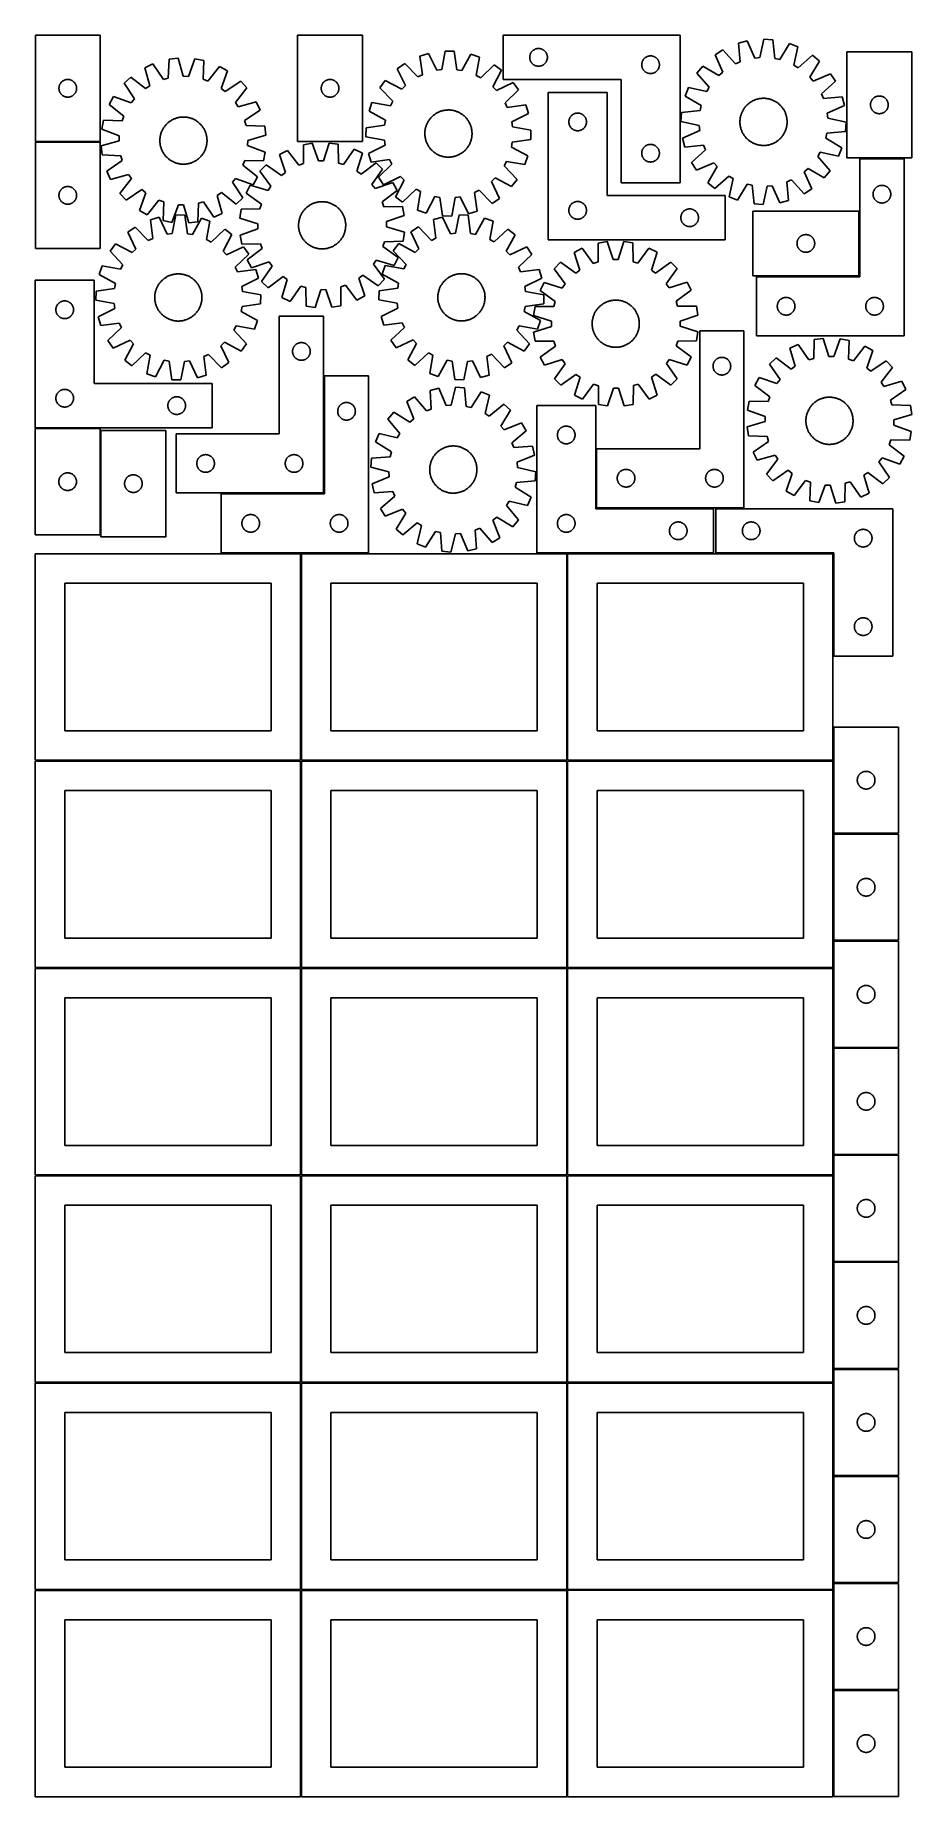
# Model space of a CAD drawing. Header units: millimetres. Extents: x 7 to 1493, y 7 to 2993.
import ezdxf

# ---------------------------------------------------------------- set-up
doc = ezdxf.new("R2010")
doc.units = ezdxf.units.MM
doc.layers.add('COMMON', color=5, linetype='CONTINUOUS', true_color=0x0000ff)
doc.layers.add('CUT', color=7, linetype='CONTINUOUS', true_color=0x000000)

msp = doc.modelspace()

# ---------------------------------------------------------------- linework, layer by layer
at = {"layer": 'COMMON'}
for p, q in [((6.755462, 2812.720001), (116.755462, 2812.720001)), ((1405.31981, 2784.677277), (1480.31981, 2784.677277)), ((1404.56981, 2585.427278), (1404.56981, 2695.427278)), ((1230.31981, 2584.677277), (1403.819809, 2584.677277)), ((496.346406, 2217.31302), (496.346406, 2415.813019)), ((116.524619, 2327.223662), (6.524619, 2327.223662)), ((117.27462, 2146.473661), (117.27462, 2323.15237)), ((958.040864, 2292.301056), (958.040864, 2192.301056)), ((322.096406, 2216.563019), (495.596405, 2216.563019)), ((457.324235, 1764.123915), (457.324235, 2114.123915)), ((908.824236, 1764.123915), (908.824236, 2114.123915)), ((1360.324237, 1940.683385), (1360.324237, 2114.123915)), ((1360.324236, 1820.247834), (1360.324236, 1764.123915)), ((456.549607, 1763.373915), (6.574234, 1763.373915)), ((457.299608, 1412.623914), (457.299608, 1762.623914)), ((908.049608, 1763.373915), (458.074235, 1763.373915)), ((908.799609, 1412.623914), (908.799609, 1762.623914)), ((1359.549609, 1763.373915), (909.574236, 1763.373915)), ((1471.074237, 1639.497834), (1361.074237, 1639.497834)), ((1471.074237, 1457.997833), (1361.074237, 1457.997833)), ((456.549607, 1411.873914), (6.549607, 1411.873914)), ((457.299608, 1061.123913), (457.299608, 1411.123913)), ((908.049608, 1411.873914), (458.049608, 1411.873914)), ((908.799609, 1061.123913), (908.799609, 1411.123913)), ((1359.549609, 1411.873914), (909.549609, 1411.873914)), ((1361.074237, 1276.497831), (1471.074237, 1276.497831)), ((1471.074237, 1094.997831), (1361.074237, 1094.997831)), ((6.549607, 1060.373912), (456.549607, 1060.373912)), ((457.299608, 709.623912), (457.299608, 1059.623912)), ((458.049608, 1060.373912), (908.049608, 1060.373912)), ((908.799608, 1059.623912), (908.799608, 709.623912)), ((1359.549609, 1060.373913), (909.549609, 1060.373913)), ((1471.074237, 913.49783), (1361.074237, 913.49783)), ((1471.074237, 731.997829), (1361.074237, 731.997829)), ((456.549607, 708.873912), (6.549607, 708.873912)), ((457.299608, 358.123911), (457.299608, 708.123911)), ((908.049608, 708.873912), (458.049608, 708.873912)), ((908.799609, 358.123911), (908.799609, 708.123911)), ((909.549609, 708.873911), (1359.549609, 708.873911)), ((1471.074237, 550.497828), (1361.074237, 550.497828)), ((1471.074237, 368.997827), (1361.074237, 368.997827)), ((908.799609, 6.62391), (908.799609, 356.524778)), ((1359.549609, 357.373911), (909.549609, 357.373911)), ((1471.074237, 187.497826), (1361.074237, 187.497826))]:
    msp.add_line(p, q, dxfattribs=at)
at = {"layer": 'CUT'}
for p, q in [((116.755462, 2993.470002), (6.755462, 2993.470002)), ((6.755462, 2993.470002), (6.755462, 2813.470002)), ((116.755462, 2813.470002), (116.755462, 2993.470002)), ((451.659568, 2993.472438), (451.659568, 2813.472438)), ((561.659568, 2993.472438), (451.659568, 2993.472438)), ((561.659568, 2813.472438), (561.659568, 2993.472438)), ((1100.377864, 2993.479284), (800.377864, 2993.479284)), ((800.377864, 2993.479284), (800.377864, 2918.479284)), ((1100.377864, 2743.479284), (1100.377864, 2993.479284)), ((673.695229, 2962.609352), (658.991677, 2958.077676)), ((658.991677, 2958.077676), (663.309916, 2926.608206)), ((687.841401, 2934.168878), (673.695229, 2962.609352)), ((701.947293, 2966.64503), (696.329582, 2935.381376)), ((717.331568, 2966.411262), (701.947293, 2966.64503)), ((721.996787, 2934.991356), (717.331568, 2966.411262)), ((745.44797, 2961.519052), (730.444209, 2933.521518)), ((760.007047, 2956.542724), (745.44797, 2961.519052)), ((845.397753, 2956.751465), (845.457366, 2957.521599)), ((845.457366, 2957.521599), (845.556546, 2958.287642)), ((845.556546, 2958.287642), (845.695029, 2959.047565)), ((845.695029, 2959.047565), (845.872448, 2959.79935)), ((845.872448, 2959.79935), (846.088334, 2960.541006)), ((846.088334, 2960.541006), (846.342112, 2961.270565)), ((846.342112, 2961.270565), (846.633111, 2961.986092)), ((846.633111, 2961.986092), (846.960558, 2962.685691)), ((846.960558, 2962.685691), (847.323586, 2963.367505)), ((847.323586, 2963.367505), (847.721231, 2964.029727)), ((847.721231, 2964.029727), (848.152439, 2964.6706)), ((848.152439, 2964.6706), (848.616067, 2965.288426)), ((848.616067, 2965.288426), (849.110885, 2965.881565)), ((849.110885, 2965.881565), (849.635581, 2966.448446)), ((849.635581, 2966.448446), (850.188764, 2966.987564)), ((850.188764, 2966.987564), (850.768967, 2967.49749)), ((850.768967, 2967.49749), (851.37465, 2967.976872)), ((851.37465, 2967.976872), (852.004208, 2968.424439)), ((852.004208, 2968.424439), (852.655972, 2968.839003)), ((852.655972, 2968.839003), (853.328213, 2969.219466)), ((853.328213, 2969.219466), (854.019148, 2969.564818)), ((854.019148, 2969.564818), (854.726946, 2969.874143)), ((854.726946, 2969.874143), (855.449728, 2970.146622)), ((855.449728, 2970.146622), (856.18558, 2970.381532)), ((856.18558, 2970.381532), (856.932548, 2970.578249)), ((856.932548, 2970.578249), (857.688653, 2970.736253)), ((857.688653, 2970.736253), (858.451889, 2970.855124)), ((858.451889, 2970.855124), (859.220232, 2970.934547)), ((859.220232, 2970.934547), (859.991646, 2970.974311)), ((859.991646, 2970.974311), (860.764083, 2970.974311)), ((860.764083, 2970.974311), (861.535496, 2970.934547)), ((861.535496, 2970.934547), (862.30384, 2970.855124)), ((862.30384, 2970.855124), (863.067076, 2970.736253)), ((863.067076, 2970.736253), (863.82318, 2970.578249)), ((863.82318, 2970.578249), (864.570149, 2970.381532)), ((864.570149, 2970.381532), (865.306, 2970.146622)), ((865.306, 2970.146622), (866.028783, 2969.874143)), ((866.028783, 2969.874143), (866.73658, 2969.564818)), ((866.73658, 2969.564818), (867.427515, 2969.219466)), ((867.427515, 2969.219466), (868.099756, 2968.839003)), ((868.099756, 2968.839003), (868.75152, 2968.424439)), ((868.75152, 2968.424439), (869.381078, 2967.976872)), ((869.381078, 2967.976872), (869.986762, 2967.49749)), ((869.986762, 2967.49749), (870.566964, 2966.987564)), ((870.566964, 2966.987564), (871.120147, 2966.448446)), ((871.120147, 2966.448446), (871.644843, 2965.881565)), ((871.644843, 2965.881565), (872.139661, 2965.288426)), ((872.139661, 2965.288426), (872.603289, 2964.6706)), ((872.603289, 2964.6706), (873.034498, 2964.029727)), ((873.034498, 2964.029727), (873.432143, 2963.367505)), ((873.432143, 2963.367505), (873.79517, 2962.685691)), ((873.79517, 2962.685691), (874.122618, 2961.986092)), ((874.122618, 2961.986092), (874.413617, 2961.270565)), ((874.413617, 2961.270565), (874.667395, 2960.541006)), ((874.667395, 2960.541006), (874.88328, 2959.79935)), ((874.88328, 2959.79935), (875.060699, 2959.047565)), ((875.060699, 2959.047565), (875.199183, 2958.287642)), ((875.199183, 2958.287642), (875.298362, 2957.521599)), ((875.298362, 2957.521599), (875.357976, 2956.751465)), ((1044.019148, 2957.064818), (1044.726946, 2957.374143)), ((1044.726946, 2957.374143), (1045.449728, 2957.646622)), ((1045.449728, 2957.646622), (1046.18558, 2957.881532)), ((1046.18558, 2957.881532), (1046.932548, 2958.078249)), ((1046.932548, 2958.078249), (1047.688653, 2958.236253)), ((1047.688653, 2958.236253), (1048.451889, 2958.355124)), ((1048.451889, 2958.355124), (1049.220232, 2958.434547)), ((1049.220232, 2958.434547), (1049.991646, 2958.474311)), ((1049.991646, 2958.474311), (1050.764083, 2958.474311)), ((1050.764083, 2958.474311), (1051.535496, 2958.434547)), ((1051.535496, 2958.434547), (1052.30384, 2958.355124)), ((1052.30384, 2958.355124), (1053.067076, 2958.236253)), ((1053.067076, 2958.236253), (1053.82318, 2958.078249)), ((1053.82318, 2958.078249), (1054.570149, 2957.881532)), ((1054.570149, 2957.881532), (1055.306, 2957.646622)), ((1055.306, 2957.646622), (1056.028783, 2957.374143)), ((1056.028783, 2957.374143), (1056.73658, 2957.064818)), ((1173.175032, 2968.473029), (1160.209558, 2960.188887)), ((1160.209558, 2960.188887), (1172.75342, 2931.006251)), ((1194.385087, 2944.827557), (1173.175032, 2968.473029)), ((1214.222577, 2983.759745), (1199.331737, 2979.887609)), ((1199.331737, 2979.887609), (1202.243728, 2948.257006)), ((1227.087684, 2954.717297), (1214.222577, 2983.759745)), ((1242.62638, 2986.53279), (1235.621454, 2955.550444)), ((1257.984966, 2985.613886), (1242.62638, 2986.53279)), ((1261.2458, 2954.017341), (1257.984966, 2985.613886)), ((1285.855506, 2979.473951), (1269.619355, 2952.17263)), ((1300.178433, 2973.853958), (1285.855506, 2979.473951)), ((1293.515801, 2942.796204), (1300.178433, 2973.853958)), ((1324.787547, 2959.402062), (1300.909477, 2938.454209)), ((1336.672787, 2949.631103), (1324.787547, 2959.402062)), ((1493.470111, 2965.427278), (1383.470111, 2965.427278)), ((1383.470111, 2965.427278), (1383.470111, 2785.427278)), ((1493.470111, 2785.427278), (1493.470111, 2965.427278)), ((206.15185, 2944.879261), (192.192825, 2938.408081)), ((192.192825, 2938.408081), (200.711164, 2907.807221)), ((224.000475, 2918.603772), (206.15185, 2944.879261)), ((233.602699, 2952.684176), (232.247935, 2920.948716)), ((248.878226, 2954.525058), (233.602699, 2952.684176)), ((257.733704, 2924.020054), (248.878226, 2954.525058)), ((277.397386, 2953.465193), (266.302133, 2923.701623)), ((292.494139, 2950.495579), (277.397386, 2953.465193)), ((291.489634, 2918.747103), (292.494139, 2950.495579)), ((319.289956, 2940.674683), (299.540294, 2915.796468)), ((332.730159, 2933.185259), (319.289956, 2940.674683)), ((321.964001, 2903.301073), (332.730159, 2933.185259)), ((633.36946, 2945.50915), (620.785915, 2936.655623)), ((620.785915, 2936.655623), (634.617407, 2908.060788)), ((655.611859, 2922.83206), (633.36946, 2945.50915)), ((696.329582, 2935.381376), (687.841401, 2934.168878)), ((730.444209, 2933.521518), (721.996787, 2934.991356)), ((754.734649, 2925.218985), (760.007047, 2956.542724)), ((785.235559, 2943.201509), (762.31442, 2921.210689)), ((782.850377, 2905.808352), (797.544293, 2933.969737)), ((797.544293, 2933.969737), (785.235559, 2943.201509)), ((845.377864, 2955.979284), (845.397753, 2956.751465)), ((845.397753, 2955.207102), (845.377864, 2955.979284)), ((845.457366, 2954.436969), (845.397753, 2955.207102)), ((845.556546, 2953.670925), (845.457366, 2954.436969)), ((845.695029, 2952.911003), (845.556546, 2953.670925)), ((845.872448, 2952.159217), (845.695029, 2952.911003)), ((846.088334, 2951.417561), (845.872448, 2952.159217)), ((846.342112, 2950.688002), (846.088334, 2951.417561)), ((846.633111, 2949.972475), (846.342112, 2950.688002)), ((846.960558, 2949.272877), (846.633111, 2949.972475)), ((847.323586, 2948.591063), (846.960558, 2949.272877)), ((847.721231, 2947.928841), (847.323586, 2948.591063)), ((848.152439, 2947.287967), (847.721231, 2947.928841)), ((848.616067, 2946.670141), (848.152439, 2947.287967)), ((849.110885, 2946.077002), (848.616067, 2946.670141)), ((849.635581, 2945.510121), (849.110885, 2946.077002)), ((850.188764, 2944.971003), (849.635581, 2945.510121)), ((850.768967, 2944.461077), (850.188764, 2944.971003)), ((851.37465, 2943.981695), (850.768967, 2944.461077)), ((852.004208, 2943.534128), (851.37465, 2943.981695)), ((852.655972, 2943.119564), (852.004208, 2943.534128)), ((853.328213, 2942.739102), (852.655972, 2943.119564)), ((854.019148, 2942.39375), (853.328213, 2942.739102)), ((854.726946, 2942.084424), (854.019148, 2942.39375)), ((855.449728, 2941.811945), (854.726946, 2942.084424)), ((856.18558, 2941.577036), (855.449728, 2941.811945)), ((856.932548, 2941.380318), (856.18558, 2941.577036)), ((857.688653, 2941.222314), (856.932548, 2941.380318)), ((858.451889, 2941.103444), (857.688653, 2941.222314)), ((859.220232, 2941.024021), (858.451889, 2941.103444)), ((859.991646, 2940.984257), (859.220232, 2941.024021)), ((860.764083, 2940.984257), (859.991646, 2940.984257)), ((861.535496, 2941.024021), (860.764083, 2940.984257)), ((862.30384, 2941.103444), (861.535496, 2941.024021)), ((863.067076, 2941.222314), (862.30384, 2941.103444)), ((863.82318, 2941.380318), (863.067076, 2941.222314)), ((864.570149, 2941.577036), (863.82318, 2941.380318)), ((865.306, 2941.811945), (864.570149, 2941.577036)), ((866.028783, 2942.084424), (865.306, 2941.811945)), ((866.73658, 2942.39375), (866.028783, 2942.084424)), ((867.427515, 2942.739102), (866.73658, 2942.39375)), ((868.099756, 2943.119564), (867.427515, 2942.739102)), ((868.75152, 2943.534128), (868.099756, 2943.119564)), ((869.381078, 2943.981695), (868.75152, 2943.534128)), ((869.986762, 2944.461077), (869.381078, 2943.981695)), ((870.566964, 2944.971003), (869.986762, 2944.461077)), ((871.120147, 2945.510121), (870.566964, 2944.971003)), ((871.644843, 2946.077002), (871.120147, 2945.510121)), ((872.139661, 2946.670141), (871.644843, 2946.077002)), ((872.603289, 2947.287967), (872.139661, 2946.670141)), ((873.034498, 2947.928841), (872.603289, 2947.287967)), ((873.432143, 2948.591063), (873.034498, 2947.928841)), ((873.79517, 2949.272877), (873.432143, 2948.591063)), ((874.122618, 2949.972475), (873.79517, 2949.272877)), ((874.413617, 2950.688002), (874.122618, 2949.972475)), ((874.667395, 2951.417561), (874.413617, 2950.688002)), ((874.88328, 2952.159217), (874.667395, 2951.417561)), ((875.060699, 2952.911003), (874.88328, 2952.159217)), ((875.199183, 2953.670925), (875.060699, 2952.911003)), ((875.298362, 2954.436969), (875.199183, 2953.670925)), ((875.357976, 2955.207102), (875.298362, 2954.436969)), ((875.357976, 2956.751465), (875.377864, 2955.979284)), ((875.377864, 2955.979284), (875.357976, 2955.207102)), ((1035.377864, 2943.479284), (1035.397753, 2944.251465)), ((1035.397753, 2942.707102), (1035.377864, 2943.479284)), ((1035.397753, 2944.251465), (1035.457366, 2945.021599)), ((1035.457366, 2941.936969), (1035.397753, 2942.707102)), ((1035.457366, 2945.021599), (1035.556546, 2945.787642)), ((1035.556546, 2941.170925), (1035.457366, 2941.936969)), ((1035.556546, 2945.787642), (1035.695029, 2946.547565)), ((1035.695029, 2940.411003), (1035.556546, 2941.170925)), ((1035.695029, 2946.547565), (1035.872448, 2947.29935)), ((1035.872448, 2939.659217), (1035.695029, 2940.411003)), ((1035.872448, 2947.29935), (1036.088334, 2948.041006)), ((1036.088334, 2938.917561), (1035.872448, 2939.659217)), ((1036.088334, 2948.041006), (1036.342112, 2948.770565)), ((1036.342112, 2938.188002), (1036.088334, 2938.917561)), ((1036.342112, 2948.770565), (1036.633111, 2949.486092)), ((1036.633111, 2937.472475), (1036.342112, 2938.188002)), ((1036.633111, 2949.486092), (1036.960558, 2950.185691)), ((1036.960558, 2936.772877), (1036.633111, 2937.472475)), ((1036.960558, 2950.185691), (1037.323586, 2950.867505)), ((1037.323586, 2936.091063), (1036.960558, 2936.772877)), ((1037.323586, 2950.867505), (1037.721231, 2951.529727)), ((1037.721231, 2935.428841), (1037.323586, 2936.091063)), ((1037.721231, 2951.529727), (1038.152439, 2952.1706)), ((1038.152439, 2934.787967), (1037.721231, 2935.428841)), ((1038.152439, 2952.1706), (1038.616067, 2952.788426)), ((1038.616067, 2934.170141), (1038.152439, 2934.787967)), ((1038.616067, 2952.788426), (1039.110885, 2953.381565)), ((1039.110885, 2933.577002), (1038.616067, 2934.170141)), ((1039.110885, 2953.381565), (1039.635581, 2953.948446)), ((1039.635581, 2933.010121), (1039.110885, 2933.577002)), ((1039.635581, 2953.948446), (1040.188764, 2954.487564)), ((1040.188764, 2932.471003), (1039.635581, 2933.010121)), ((1040.188764, 2954.487564), (1040.768967, 2954.99749)), ((1040.768967, 2931.961077), (1040.188764, 2932.471003)), ((1040.768967, 2954.99749), (1041.37465, 2955.476872)), ((1041.37465, 2931.481695), (1040.768967, 2931.961077)), ((1041.37465, 2955.476872), (1042.004208, 2955.924439)), ((1042.004208, 2931.034128), (1041.37465, 2931.481695)), ((1042.004208, 2955.924439), (1042.655972, 2956.339003)), ((1042.655972, 2930.619564), (1042.004208, 2931.034128)), ((1042.655972, 2956.339003), (1043.328213, 2956.719466)), ((1043.328213, 2930.239102), (1042.655972, 2930.619564)), ((1043.328213, 2956.719466), (1044.019148, 2957.064818)), ((1044.019148, 2929.89375), (1043.328213, 2930.239102)), ((1044.726946, 2929.584424), (1044.019148, 2929.89375)), ((1045.449728, 2929.311945), (1044.726946, 2929.584424)), ((1046.18558, 2929.077036), (1045.449728, 2929.311945)), ((1046.932548, 2928.880318), (1046.18558, 2929.077036)), ((1047.688653, 2928.722314), (1046.932548, 2928.880318)), ((1048.451889, 2928.603444), (1047.688653, 2928.722314)), ((1049.220232, 2928.524021), (1048.451889, 2928.603444)), ((1049.991646, 2928.484257), (1049.220232, 2928.524021)), ((1050.764083, 2928.484257), (1049.991646, 2928.484257)), ((1051.535496, 2928.524021), (1050.764083, 2928.484257)), ((1052.30384, 2928.603444), (1051.535496, 2928.524021)), ((1053.067076, 2928.722314), (1052.30384, 2928.603444)), ((1053.82318, 2928.880318), (1053.067076, 2928.722314)), ((1054.570149, 2929.077036), (1053.82318, 2928.880318)), ((1055.306, 2929.311945), (1054.570149, 2929.077036)), ((1056.028783, 2929.584424), (1055.306, 2929.311945)), ((1056.73658, 2929.89375), (1056.028783, 2929.584424)), ((1056.73658, 2957.064818), (1057.427515, 2956.719466)), ((1057.427515, 2930.239102), (1056.73658, 2929.89375)), ((1057.427515, 2956.719466), (1058.099756, 2956.339003)), ((1058.099756, 2930.619564), (1057.427515, 2930.239102)), ((1058.099756, 2956.339003), (1058.75152, 2955.924439)), ((1058.75152, 2931.034128), (1058.099756, 2930.619564)), ((1058.75152, 2955.924439), (1059.381078, 2955.476872)), ((1059.381078, 2931.481695), (1058.75152, 2931.034128)), ((1059.381078, 2955.476872), (1059.986762, 2954.99749)), ((1059.986762, 2931.961077), (1059.381078, 2931.481695)), ((1059.986762, 2954.99749), (1060.566964, 2954.487564)), ((1060.566964, 2932.471003), (1059.986762, 2931.961077)), ((1060.566964, 2954.487564), (1061.120147, 2953.948446)), ((1061.120147, 2933.010121), (1060.566964, 2932.471003)), ((1061.120147, 2953.948446), (1061.644843, 2953.381565)), ((1061.644843, 2933.577002), (1061.120147, 2933.010121)), ((1061.644843, 2953.381565), (1062.139661, 2952.788426)), ((1062.139661, 2934.170141), (1061.644843, 2933.577002)), ((1062.139661, 2952.788426), (1062.603289, 2952.1706)), ((1062.603289, 2934.787967), (1062.139661, 2934.170141)), ((1062.603289, 2952.1706), (1063.034498, 2951.529727)), ((1063.034498, 2935.428841), (1062.603289, 2934.787967)), ((1063.034498, 2951.529727), (1063.432143, 2950.867505)), ((1063.432143, 2936.091063), (1063.034498, 2935.428841)), ((1063.432143, 2950.867505), (1063.79517, 2950.185691)), ((1063.79517, 2936.772877), (1063.432143, 2936.091063)), ((1063.79517, 2950.185691), (1064.122618, 2949.486092)), ((1064.122618, 2937.472475), (1063.79517, 2936.772877)), ((1064.122618, 2949.486092), (1064.413617, 2948.770565)), ((1064.413617, 2938.188002), (1064.122618, 2937.472475)), ((1064.413617, 2948.770565), (1064.667395, 2948.041006)), ((1064.667395, 2938.917561), (1064.413617, 2938.188002)), ((1064.667395, 2948.041006), (1064.88328, 2947.29935)), ((1064.88328, 2939.659217), (1064.667395, 2938.917561)), ((1064.88328, 2947.29935), (1065.060699, 2946.547565)), ((1065.060699, 2940.411003), (1064.88328, 2939.659217)), ((1065.060699, 2946.547565), (1065.199183, 2945.787642)), ((1065.199183, 2941.170925), (1065.060699, 2940.411003)), ((1065.199183, 2945.787642), (1065.298362, 2945.021599)), ((1065.298362, 2941.936969), (1065.199183, 2941.170925)), ((1065.298362, 2945.021599), (1065.357976, 2944.251465)), ((1065.357976, 2942.707102), (1065.298362, 2941.936969)), ((1065.357976, 2944.251465), (1065.377864, 2943.479284)), ((1065.377864, 2943.479284), (1065.357976, 2942.707102)), ((1138.860353, 2941.25011), (1129.089394, 2929.36487)), ((1129.089394, 2929.36487), (1150.037247, 2905.486801)), ((1166.339166, 2925.316196), (1138.860353, 2941.25011)), ((1172.75342, 2931.006251), (1166.339166, 2925.316196)), ((1202.243728, 2948.257006), (1194.385087, 2944.827557)), ((1235.621454, 2955.550444), (1227.087684, 2954.717297)), ((1269.619355, 2952.17263), (1261.2458, 2954.017341)), ((1300.909477, 2938.454209), (1293.515801, 2942.796204)), ((1320.738873, 2922.15229), (1336.672787, 2949.631103)), ((1355.611564, 2928.281899), (1326.428928, 2915.738036)), ((1363.895706, 2915.316424), (1355.611564, 2928.281899)), ((46.760435, 2903.85622), (46.800199, 2904.627634)), ((46.760435, 2903.083783), (46.760435, 2903.85622)), ((46.800199, 2902.31237), (46.760435, 2903.083783)), ((46.800199, 2904.627634), (46.879622, 2905.395977)), ((46.879622, 2901.544026), (46.800199, 2902.31237)), ((46.879622, 2905.395977), (46.998493, 2906.159213)), ((46.998493, 2900.78079), (46.879622, 2901.544026)), ((46.998493, 2906.159213), (47.156497, 2906.915318)), ((47.156497, 2900.024685), (46.998493, 2900.78079)), ((47.156497, 2906.915318), (47.353214, 2907.662286)), ((47.353214, 2899.277717), (47.156497, 2900.024685)), ((47.353214, 2907.662286), (47.588124, 2908.398137)), ((47.588124, 2898.541866), (47.353214, 2899.277717)), ((47.588124, 2908.398137), (47.860603, 2909.12092)), ((47.860603, 2897.819083), (47.588124, 2898.541866)), ((47.860603, 2909.12092), (48.169928, 2909.828717)), ((48.169928, 2897.111286), (47.860603, 2897.819083)), ((48.169928, 2909.828717), (48.51528, 2910.519653)), ((48.51528, 2910.519653), (48.895743, 2911.191894)), ((48.895743, 2911.191894), (49.310307, 2911.843657)), ((49.310307, 2911.843657), (49.757874, 2912.473216)), ((49.757874, 2912.473216), (50.237256, 2913.078899)), ((50.237256, 2913.078899), (50.747182, 2913.659102)), ((50.747182, 2913.659102), (51.2863, 2914.212284)), ((51.2863, 2914.212284), (51.85318, 2914.736981)), ((51.85318, 2914.736981), (52.44632, 2915.231799)), ((52.44632, 2915.231799), (53.064146, 2915.695427)), ((53.064146, 2915.695427), (53.705019, 2916.126635)), ((53.705019, 2916.126635), (54.367241, 2916.52428)), ((54.367241, 2916.52428), (55.049055, 2916.887308)), ((55.049055, 2916.887308), (55.748654, 2917.214755)), ((55.748654, 2917.214755), (56.464181, 2917.505754)), ((56.464181, 2917.505754), (57.19374, 2917.759532)), ((57.19374, 2917.759532), (57.935395, 2917.975418)), ((57.935395, 2917.975418), (58.687181, 2918.152837)), ((58.687181, 2918.152837), (59.447104, 2918.29132)), ((59.447104, 2918.29132), (60.213147, 2918.3905)), ((60.213147, 2918.3905), (60.983281, 2918.450113)), ((60.983281, 2918.450113), (61.755462, 2918.470002)), ((61.755462, 2918.470002), (62.527644, 2918.450113)), ((62.527644, 2918.450113), (63.297777, 2918.3905)), ((63.297777, 2918.3905), (64.063821, 2918.29132)), ((64.063821, 2918.29132), (64.823743, 2918.152837)), ((64.823743, 2918.152837), (65.575529, 2917.975418)), ((65.575529, 2917.975418), (66.317185, 2917.759532)), ((66.317185, 2917.759532), (67.046744, 2917.505754)), ((67.046744, 2917.505754), (67.762271, 2917.214755)), ((67.762271, 2917.214755), (68.461869, 2916.887308)), ((68.461869, 2916.887308), (69.143683, 2916.52428)), ((69.143683, 2916.52428), (69.805905, 2916.126635)), ((69.805905, 2916.126635), (70.446779, 2915.695427)), ((70.446779, 2915.695427), (71.064604, 2915.231799)), ((71.064604, 2915.231799), (71.657744, 2914.736981)), ((71.657744, 2914.736981), (72.224625, 2914.212284)), ((72.224625, 2914.212284), (72.763743, 2913.659102)), ((72.763743, 2913.659102), (73.273669, 2913.078899)), ((73.273669, 2913.078899), (73.753051, 2912.473216)), ((73.753051, 2912.473216), (74.200617, 2911.843657)), ((74.200617, 2911.843657), (74.615182, 2911.191894)), ((74.615182, 2911.191894), (74.995644, 2910.519653)), ((74.995644, 2910.519653), (75.340996, 2909.828717)), ((75.340996, 2909.828717), (75.650322, 2909.12092)), ((75.650322, 2897.819083), (75.340996, 2897.111286)), ((75.650322, 2909.12092), (75.922801, 2908.398137)), ((75.922801, 2898.541866), (75.650322, 2897.819083)), ((75.922801, 2908.398137), (76.15771, 2907.662286)), ((76.15771, 2899.277717), (75.922801, 2898.541866)), ((76.15771, 2907.662286), (76.354428, 2906.915318)), ((76.354428, 2900.024685), (76.15771, 2899.277717)), ((76.354428, 2906.915318), (76.512432, 2906.159213)), ((76.512432, 2900.78079), (76.354428, 2900.024685)), ((76.512432, 2906.159213), (76.631302, 2905.395977)), ((76.631302, 2901.544026), (76.512432, 2900.78079)), ((76.631302, 2905.395977), (76.710725, 2904.627634)), ((76.710725, 2902.31237), (76.631302, 2901.544026)), ((76.710725, 2904.627634), (76.750489, 2903.85622)), ((76.750489, 2903.083783), (76.710725, 2902.31237)), ((76.750489, 2903.85622), (76.750489, 2903.083783)), ((168.497367, 2922.502387), (157.22125, 2912.034353)), ((157.22125, 2912.034353), (174.778858, 2885.563517)), ((193.591991, 2903.02844), (168.497367, 2922.502387)), ((200.711164, 2907.807221), (193.591991, 2903.02844)), ((232.247935, 2920.948716), (224.000475, 2918.603772)), ((266.302133, 2923.701623), (257.733704, 2924.020054)), ((299.540294, 2915.796468), (291.489634, 2918.747103)), ((328.708836, 2898.007061), (321.964001, 2903.301073)), ((355.179672, 2915.564669), (328.708836, 2898.007061)), ((346.173759, 2879.193928), (365.647706, 2904.288552)), ((365.647706, 2904.288552), (355.179672, 2915.564669)), ((491.664541, 2903.858657), (491.704305, 2904.63007)), ((491.664541, 2903.08622), (491.664541, 2903.858657)), ((491.704305, 2902.314806), (491.664541, 2903.08622)), ((491.704305, 2904.63007), (491.783728, 2905.398414)), ((491.783728, 2901.546463), (491.704305, 2902.314806)), ((491.783728, 2905.398414), (491.902599, 2906.16165)), ((491.902599, 2900.783227), (491.783728, 2901.546463)), ((491.902599, 2906.16165), (492.060603, 2906.917754)), ((492.060603, 2900.027122), (491.902599, 2900.783227)), ((492.060603, 2906.917754), (492.25732, 2907.664723)), ((492.25732, 2899.280154), (492.060603, 2900.027122)), ((492.25732, 2907.664723), (492.49223, 2908.400574)), ((492.49223, 2898.544302), (492.25732, 2899.280154)), ((492.49223, 2908.400574), (492.764709, 2909.123357)), ((492.764709, 2897.82152), (492.49223, 2898.544302)), ((492.764709, 2909.123357), (493.074034, 2909.831154)), ((493.074034, 2897.113722), (492.764709, 2897.82152)), ((493.074034, 2909.831154), (493.419386, 2910.522089)), ((493.419386, 2910.522089), (493.799849, 2911.19433)), ((493.799849, 2911.19433), (494.214413, 2911.846094)), ((494.214413, 2911.846094), (494.661979, 2912.475652)), ((494.661979, 2912.475652), (495.141361, 2913.081336)), ((495.141361, 2913.081336), (495.651288, 2913.661538)), ((495.651288, 2913.661538), (496.190406, 2914.214721)), ((496.190406, 2914.214721), (496.757286, 2914.739417)), ((496.757286, 2914.739417), (497.350426, 2915.234235)), ((497.350426, 2915.234235), (497.968252, 2915.697863)), ((497.968252, 2915.697863), (498.609125, 2916.129072)), ((498.609125, 2916.129072), (499.271347, 2916.526717)), ((499.271347, 2916.526717), (499.953161, 2916.889744)), ((499.953161, 2916.889744), (500.65276, 2917.217192)), ((500.65276, 2917.217192), (501.368287, 2917.508191)), ((501.368287, 2917.508191), (502.097846, 2917.761969)), ((502.097846, 2917.761969), (502.839501, 2917.977854)), ((502.839501, 2917.977854), (503.591287, 2918.155274)), ((503.591287, 2918.155274), (504.351209, 2918.293757)), ((504.351209, 2918.293757), (505.117253, 2918.392936)), ((505.117253, 2918.392936), (505.887387, 2918.45255)), ((505.887387, 2918.45255), (506.659568, 2918.472438)), ((506.659568, 2918.472438), (507.431749, 2918.45255)), ((507.431749, 2918.45255), (508.201883, 2918.392936)), ((508.201883, 2918.392936), (508.967927, 2918.293757)), ((508.967927, 2918.293757), (509.727849, 2918.155274)), ((509.727849, 2918.155274), (510.479635, 2917.977854)), ((510.479635, 2917.977854), (511.221291, 2917.761969)), ((511.221291, 2917.761969), (511.950849, 2917.508191)), ((511.950849, 2917.508191), (512.666377, 2917.217192)), ((512.666377, 2917.217192), (513.365975, 2916.889744)), ((513.365975, 2916.889744), (514.047789, 2916.526717)), ((514.047789, 2916.526717), (514.710011, 2916.129072)), ((514.710011, 2916.129072), (515.350885, 2915.697863)), ((515.350885, 2915.697863), (515.96871, 2915.234235)), ((515.96871, 2915.234235), (516.56185, 2914.739417)), ((516.56185, 2914.739417), (517.12873, 2914.214721)), ((517.12873, 2914.214721), (517.667849, 2913.661538)), ((517.667849, 2913.661538), (518.177775, 2913.081336)), ((518.177775, 2913.081336), (518.657157, 2912.475652)), ((518.657157, 2912.475652), (519.104723, 2911.846094)), ((519.104723, 2911.846094), (519.519288, 2911.19433)), ((519.519288, 2911.19433), (519.89975, 2910.522089)), ((519.89975, 2910.522089), (520.245102, 2909.831154)), ((520.245102, 2909.831154), (520.554428, 2909.123357)), ((520.554428, 2897.82152), (520.245102, 2897.113722)), ((520.554428, 2909.123357), (520.826907, 2908.400574)), ((520.826907, 2898.544302), (520.554428, 2897.82152)), ((520.826907, 2908.400574), (521.061816, 2907.664723)), ((521.061816, 2899.280154), (520.826907, 2898.544302)), ((521.061816, 2907.664723), (521.258534, 2906.917754)), ((521.258534, 2900.027122), (521.061816, 2899.280154)), ((521.258534, 2906.917754), (521.416537, 2906.16165)), ((521.416537, 2900.783227), (521.258534, 2900.027122)), ((521.416537, 2906.16165), (521.535408, 2905.398414)), ((521.535408, 2901.546463), (521.416537, 2900.783227)), ((521.535408, 2905.398414), (521.614831, 2904.63007)), ((521.614831, 2902.314806), (521.535408, 2901.546463)), ((521.614831, 2904.63007), (521.654595, 2903.858657)), ((521.654595, 2903.08622), (521.614831, 2902.314806)), ((521.654595, 2903.858657), (521.654595, 2903.08622)), ((600.301627, 2916.784544), (591.069856, 2904.47581)), ((591.069856, 2904.47581), (613.060676, 2881.554671)), ((628.463012, 2902.090629), (600.301627, 2916.784544)), ((634.617407, 2908.060788), (628.463012, 2902.090629)), ((663.309916, 2926.608206), (655.611859, 2922.83206)), ((762.31442, 2921.210689), (754.734649, 2925.218985)), ((788.820536, 2899.653958), (782.850377, 2905.808352)), ((817.415372, 2913.485449), (788.820536, 2899.653958)), ((800.377864, 2918.479284), (1000.377864, 2918.479284)), ((803.591808, 2878.659506), (826.268899, 2900.901905)), ((826.268899, 2900.901905), (817.415372, 2913.485449)), ((1000.377864, 2918.479284), (1000.377864, 2743.479284)), ((1114.637498, 2904.755756), (1109.017505, 2890.432829)), ((1145.695252, 2898.093124), (1114.637498, 2904.755756)), ((1150.037247, 2905.486801), (1145.695252, 2898.093124)), ((1326.428928, 2915.738036), (1320.738873, 2922.15229)), ((1340.250234, 2894.10637), (1363.895706, 2915.316424)), ((48.51528, 2896.42035), (48.169928, 2897.111286)), ((48.895743, 2895.74811), (48.51528, 2896.42035)), ((49.310307, 2895.096346), (48.895743, 2895.74811)), ((49.757874, 2894.466787), (49.310307, 2895.096346)), ((50.237256, 2893.861104), (49.757874, 2894.466787)), ((50.747182, 2893.280902), (50.237256, 2893.861104)), ((51.2863, 2892.727719), (50.747182, 2893.280902)), ((51.85318, 2892.203023), (51.2863, 2892.727719)), ((52.44632, 2891.708205), (51.85318, 2892.203023)), ((53.064146, 2891.244577), (52.44632, 2891.708205)), ((53.705019, 2890.813368), (53.064146, 2891.244577)), ((54.367241, 2890.415723), (53.705019, 2890.813368)), ((55.049055, 2890.052695), (54.367241, 2890.415723)), ((55.748654, 2889.725248), (55.049055, 2890.052695)), ((56.464181, 2889.434249), (55.748654, 2889.725248)), ((57.19374, 2889.180471), (56.464181, 2889.434249)), ((57.935395, 2888.964586), (57.19374, 2889.180471)), ((58.687181, 2888.787166), (57.935395, 2888.964586)), ((59.447104, 2888.648683), (58.687181, 2888.787166)), ((60.213147, 2888.549503), (59.447104, 2888.648683)), ((60.983281, 2888.48989), (60.213147, 2888.549503)), ((61.755462, 2888.470002), (60.983281, 2888.48989)), ((62.527644, 2888.48989), (61.755462, 2888.470002)), ((63.297777, 2888.549503), (62.527644, 2888.48989)), ((64.063821, 2888.648683), (63.297777, 2888.549503)), ((64.823743, 2888.787166), (64.063821, 2888.648683)), ((65.575529, 2888.964586), (64.823743, 2888.787166)), ((66.317185, 2889.180471), (65.575529, 2888.964586)), ((67.046744, 2889.434249), (66.317185, 2889.180471)), ((67.762271, 2889.725248), (67.046744, 2889.434249)), ((68.461869, 2890.052695), (67.762271, 2889.725248)), ((69.143683, 2890.415723), (68.461869, 2890.052695)), ((69.805905, 2890.813368), (69.143683, 2890.415723)), ((70.446779, 2891.244577), (69.805905, 2890.813368)), ((71.064604, 2891.708205), (70.446779, 2891.244577)), ((71.657744, 2892.203023), (71.064604, 2891.708205)), ((72.224625, 2892.727719), (71.657744, 2892.203023)), ((72.763743, 2893.280902), (72.224625, 2892.727719)), ((73.273669, 2893.861104), (72.763743, 2893.280902)), ((73.753051, 2894.466787), (73.273669, 2893.861104)), ((74.200617, 2895.096346), (73.753051, 2894.466787)), ((74.615182, 2895.74811), (74.200617, 2895.096346)), ((74.995644, 2896.42035), (74.615182, 2895.74811)), ((75.340996, 2897.111286), (74.995644, 2896.42035)), ((139.60066, 2889.58484), (132.111236, 2876.144637)), ((132.111236, 2876.144637), (156.989452, 2856.394975)), ((169.484846, 2878.818681), (139.60066, 2889.58484)), ((174.778858, 2885.563517), (169.484846, 2878.818681)), ((350.95254, 2872.074755), (346.173759, 2879.193928)), ((381.5534, 2880.593094), (350.95254, 2872.074755)), ((388.02458, 2866.634069), (381.5534, 2880.593094)), ((493.419386, 2896.422787), (493.074034, 2897.113722)), ((493.799849, 2895.750546), (493.419386, 2896.422787)), ((494.214413, 2895.098782), (493.799849, 2895.750546)), ((494.661979, 2894.469224), (494.214413, 2895.098782)), ((495.141361, 2893.863541), (494.661979, 2894.469224)), ((495.651288, 2893.283338), (495.141361, 2893.863541)), ((496.190406, 2892.730155), (495.651288, 2893.283338)), ((496.757286, 2892.205459), (496.190406, 2892.730155)), ((497.350426, 2891.710641), (496.757286, 2892.205459)), ((497.968252, 2891.247013), (497.350426, 2891.710641)), ((498.609125, 2890.815805), (497.968252, 2891.247013)), ((499.271347, 2890.41816), (498.609125, 2890.815805)), ((499.953161, 2890.055132), (499.271347, 2890.41816)), ((500.65276, 2889.727685), (499.953161, 2890.055132)), ((501.368287, 2889.436686), (500.65276, 2889.727685)), ((502.097846, 2889.182908), (501.368287, 2889.436686)), ((502.839501, 2888.967022), (502.097846, 2889.182908)), ((503.591287, 2888.789603), (502.839501, 2888.967022)), ((504.351209, 2888.65112), (503.591287, 2888.789603)), ((505.117253, 2888.55194), (504.351209, 2888.65112)), ((505.887387, 2888.492327), (505.117253, 2888.55194)), ((506.659568, 2888.472438), (505.887387, 2888.492327)), ((507.431749, 2888.492327), (506.659568, 2888.472438)), ((508.201883, 2888.55194), (507.431749, 2888.492327)), ((508.967927, 2888.65112), (508.201883, 2888.55194)), ((509.727849, 2888.789603), (508.967927, 2888.65112)), ((510.479635, 2888.967022), (509.727849, 2888.789603)), ((511.221291, 2889.182908), (510.479635, 2888.967022)), ((511.950849, 2889.436686), (511.221291, 2889.182908)), ((512.666377, 2889.727685), (511.950849, 2889.436686)), ((513.365975, 2890.055132), (512.666377, 2889.727685)), ((514.047789, 2890.41816), (513.365975, 2890.055132)), ((514.710011, 2890.815805), (514.047789, 2890.41816)), ((515.350885, 2891.247013), (514.710011, 2890.815805)), ((515.96871, 2891.710641), (515.350885, 2891.247013)), ((516.56185, 2892.205459), (515.96871, 2891.710641)), ((517.12873, 2892.730155), (516.56185, 2892.205459)), ((517.667849, 2893.283338), (517.12873, 2892.730155)), ((518.177775, 2893.863541), (517.667849, 2893.283338)), ((518.657157, 2894.469224), (518.177775, 2893.863541)), ((519.104723, 2895.098782), (518.657157, 2894.469224)), ((519.519288, 2895.750546), (519.104723, 2895.098782)), ((519.89975, 2896.422787), (519.519288, 2895.750546)), ((520.245102, 2897.113722), (519.89975, 2896.422787)), ((577.728641, 2879.247298), (572.752312, 2864.688222)), ((609.052379, 2873.9749), (577.728641, 2879.247298)), ((613.060676, 2881.554671), (609.052379, 2873.9749)), ((807.367955, 2870.961448), (803.591808, 2878.659506)), ((838.837425, 2875.279688), (807.367955, 2870.961448)), ((843.369101, 2860.576135), (838.837425, 2875.279688)), ((976.697663, 2896.523223), (876.697663, 2896.523223)), ((876.697663, 2896.523223), (876.697663, 2646.523223)), ((976.697663, 2721.523223), (976.697663, 2896.523223)), ((1109.017505, 2890.432829), (1136.318826, 2874.196678)), ((1136.318826, 2874.196678), (1134.474116, 2865.823123)), ((1207.306951, 2866.51862), (1207.951768, 2867.597146)), ((1207.951768, 2867.597146), (1208.630145, 2868.654885)), ((1208.630145, 2868.654885), (1209.341412, 2869.690794)), ((1209.341412, 2869.690794), (1210.084866, 2870.70385)), ((1210.084866, 2870.70385), (1210.859774, 2871.693054)), ((1210.859774, 2871.693054), (1211.665371, 2872.657429)), ((1211.665371, 2872.657429), (1212.500863, 2873.596024)), ((1212.500863, 2873.596024), (1213.365424, 2874.507912)), ((1213.365424, 2874.507912), (1214.258202, 2875.392194)), ((1214.258202, 2875.392194), (1215.178315, 2876.247997)), ((1215.178315, 2876.247997), (1216.124856, 2877.074476)), ((1216.124856, 2877.074476), (1217.09689, 2877.870816)), ((1217.09689, 2877.870816), (1218.093458, 2878.63623)), ((1218.093458, 2878.63623), (1219.113576, 2879.369964)), ((1219.113576, 2879.369964), (1220.156238, 2880.071293)), ((1220.156238, 2880.071293), (1221.220415, 2880.739525)), ((1221.220415, 2880.739525), (1222.305057, 2881.374001)), ((1222.305057, 2881.374001), (1223.409093, 2881.974094)), ((1223.409093, 2881.974094), (1224.531433, 2882.539213)), ((1224.531433, 2882.539213), (1225.67097, 2883.068799)), ((1225.67097, 2883.068799), (1226.82658, 2883.56233)), ((1226.82658, 2883.56233), (1227.997122, 2884.019319)), ((1227.997122, 2884.019319), (1229.18144, 2884.439315)), ((1229.18144, 2884.439315), (1230.378367, 2884.821903)), ((1230.378367, 2884.821903), (1231.58672, 2885.166707)), ((1231.58672, 2885.166707), (1232.805307, 2885.473384)), ((1232.805307, 2885.473384), (1234.032927, 2885.741634)), ((1234.032927, 2885.741634), (1235.268366, 2885.971191)), ((1235.268366, 2885.971191), (1236.510406, 2886.161828)), ((1236.510406, 2886.161828), (1237.757822, 2886.313358)), ((1237.757822, 2886.313358), (1239.009382, 2886.425631)), ((1239.009382, 2886.425631), (1240.26385, 2886.498536)), ((1240.26385, 2886.498536), (1241.51999, 2886.532002)), ((1241.51999, 2886.532002), (1242.776561, 2886.525994)), ((1242.776561, 2886.525994), (1244.032323, 2886.48052)), ((1244.032323, 2886.48052), (1245.286037, 2886.395623)), ((1245.286037, 2886.395623), (1246.536466, 2886.271389)), ((1246.536466, 2886.271389), (1247.782376, 2886.107939)), ((1247.782376, 2886.107939), (1249.022537, 2885.905434)), ((1249.022537, 2885.905434), (1250.255725, 2885.664075)), ((1250.255725, 2885.664075), (1251.480723, 2885.3841)), ((1251.480723, 2885.3841), (1252.696323, 2885.065784)), ((1252.696323, 2885.065784), (1253.901324, 2884.709443)), ((1253.901324, 2884.709443), (1255.094537, 2884.315428)), ((1255.094537, 2884.315428), (1256.274786, 2883.884127)), ((1256.274786, 2883.884127), (1257.440905, 2883.415967)), ((1257.440905, 2883.415967), (1258.591743, 2882.911409)), ((1258.591743, 2882.911409), (1259.726164, 2882.370952)), ((1259.726164, 2882.370952), (1260.84305, 2881.795128)), ((1260.84305, 2881.795128), (1261.941297, 2881.184505)), ((1261.941297, 2881.184505), (1263.019823, 2880.539688)), ((1263.019823, 2880.539688), (1264.077562, 2879.861311)), ((1264.077562, 2879.861311), (1265.113471, 2879.150045)), ((1265.113471, 2879.150045), (1266.126527, 2878.406591)), ((1266.126527, 2878.406591), (1267.115731, 2877.631683)), ((1267.115731, 2877.631683), (1268.080106, 2876.826085)), ((1268.080106, 2876.826085), (1269.018701, 2875.990594)), ((1269.018701, 2875.990594), (1269.930589, 2875.126032)), ((1269.930589, 2875.126032), (1270.814871, 2874.233254)), ((1270.814871, 2874.233254), (1271.670674, 2873.313141)), ((1271.670674, 2873.313141), (1272.497153, 2872.3666)), ((1272.497153, 2872.3666), (1273.293493, 2871.394567)), ((1273.293493, 2871.394567), (1274.058907, 2870.397999)), ((1274.058907, 2870.397999), (1274.792641, 2869.37788)), ((1274.792641, 2869.37788), (1275.49397, 2868.335218)), ((1275.49397, 2868.335218), (1276.162202, 2867.271041)), ((1343.679683, 2886.247728), (1340.250234, 2894.10637)), ((1375.310286, 2889.15972), (1343.679683, 2886.247728)), ((1350.139974, 2861.403772), (1379.182422, 2874.26888)), ((1379.182422, 2874.26888), (1375.310286, 2889.15972)), ((1423.475084, 2875.813497), (1423.514849, 2876.58491)), ((1423.475084, 2875.041059), (1423.475084, 2875.813497)), ((1423.514849, 2874.269646), (1423.475084, 2875.041059)), ((1423.514849, 2876.58491), (1423.594271, 2877.353253)), ((1423.594271, 2873.501303), (1423.514849, 2874.269646)), ((1423.594271, 2877.353253), (1423.713142, 2878.116489)), ((1423.713142, 2872.738067), (1423.594271, 2873.501303)), ((1423.713142, 2878.116489), (1423.871146, 2878.872594)), ((1423.871146, 2871.981962), (1423.713142, 2872.738067)), ((1423.871146, 2878.872594), (1424.067863, 2879.619563)), ((1424.067863, 2871.234993), (1423.871146, 2871.981962)), ((1424.067863, 2879.619563), (1424.302773, 2880.355414)), ((1424.302773, 2870.499142), (1424.067863, 2871.234993)), ((1424.302773, 2880.355414), (1424.575252, 2881.078196)), ((1424.575252, 2869.77636), (1424.302773, 2870.499142)), ((1424.575252, 2881.078196), (1424.884577, 2881.785994)), ((1424.884577, 2869.068562), (1424.575252, 2869.77636)), ((1424.884577, 2881.785994), (1425.229929, 2882.476929)), ((1425.229929, 2868.377627), (1424.884577, 2869.068562)), ((1425.229929, 2882.476929), (1425.610392, 2883.14917)), ((1425.610392, 2867.705386), (1425.229929, 2868.377627)), ((1425.610392, 2883.14917), (1426.024956, 2883.800934)), ((1426.024956, 2867.053622), (1425.610392, 2867.705386)), ((1426.024956, 2883.800934), (1426.472523, 2884.430492)), ((1426.472523, 2884.430492), (1426.951905, 2885.036176)), ((1426.951905, 2885.036176), (1427.461831, 2885.616378)), ((1427.461831, 2885.616378), (1428.000949, 2886.169561)), ((1428.000949, 2886.169561), (1428.56783, 2886.694257)), ((1428.56783, 2886.694257), (1429.160969, 2887.189075)), ((1429.160969, 2887.189075), (1429.778795, 2887.652703)), ((1429.778795, 2887.652703), (1430.419669, 2888.083911)), ((1430.419669, 2888.083911), (1431.08189, 2888.481557)), ((1431.08189, 2888.481557), (1431.763705, 2888.844584)), ((1431.763705, 2888.844584), (1432.463303, 2889.172032)), ((1432.463303, 2889.172032), (1433.17883, 2889.46303)), ((1433.17883, 2889.46303), (1433.908389, 2889.716809)), ((1433.908389, 2889.716809), (1434.650045, 2889.932694)), ((1434.650045, 2889.932694), (1435.40183, 2890.110113)), ((1435.40183, 2890.110113), (1436.161753, 2890.248596)), ((1436.161753, 2890.248596), (1436.927796, 2890.347776)), ((1436.927796, 2890.347776), (1437.69793, 2890.407389)), ((1437.69793, 2890.407389), (1438.470111, 2890.427278)), ((1438.470111, 2890.427278), (1439.242293, 2890.407389)), ((1439.242293, 2890.407389), (1440.012426, 2890.347776)), ((1440.012426, 2890.347776), (1440.77847, 2890.248596)), ((1440.77847, 2890.248596), (1441.538392, 2890.110113)), ((1441.538392, 2890.110113), (1442.290178, 2889.932694)), ((1442.290178, 2889.932694), (1443.031834, 2889.716809)), ((1443.031834, 2889.716809), (1443.761393, 2889.46303)), ((1443.761393, 2889.46303), (1444.47692, 2889.172032)), ((1444.47692, 2889.172032), (1445.176518, 2888.844584)), ((1445.176518, 2888.844584), (1445.858332, 2888.481557)), ((1445.858332, 2888.481557), (1446.520554, 2888.083911)), ((1446.520554, 2888.083911), (1447.161428, 2887.652703)), ((1447.161428, 2887.652703), (1447.779254, 2887.189075)), ((1447.779254, 2887.189075), (1448.372393, 2886.694257)), ((1448.372393, 2886.694257), (1448.939274, 2886.169561)), ((1448.939274, 2886.169561), (1449.478392, 2885.616378)), ((1449.478392, 2885.616378), (1449.988318, 2885.036176)), ((1449.988318, 2885.036176), (1450.4677, 2884.430492)), ((1450.4677, 2884.430492), (1450.915267, 2883.800934)), ((1450.915267, 2883.800934), (1451.329831, 2883.14917)), ((1451.329831, 2867.705386), (1450.915267, 2867.053622)), ((1451.329831, 2883.14917), (1451.710293, 2882.476929)), ((1451.710293, 2868.377627), (1451.329831, 2867.705386)), ((1451.710293, 2882.476929), (1452.055645, 2881.785994)), ((1452.055645, 2869.068562), (1451.710293, 2868.377627)), ((1452.055645, 2881.785994), (1452.364971, 2881.078196)), ((1452.364971, 2869.77636), (1452.055645, 2869.068562)), ((1452.364971, 2881.078196), (1452.63745, 2880.355414)), ((1452.63745, 2870.499142), (1452.364971, 2869.77636)), ((1452.63745, 2880.355414), (1452.87236, 2879.619563)), ((1452.87236, 2871.234993), (1452.63745, 2870.499142)), ((1452.87236, 2879.619563), (1453.069077, 2878.872594)), ((1453.069077, 2871.981962), (1452.87236, 2871.234993)), ((1453.069077, 2878.872594), (1453.227081, 2878.116489)), ((1453.227081, 2872.738067), (1453.069077, 2871.981962)), ((1453.227081, 2878.116489), (1453.345952, 2877.353253)), ((1453.345952, 2873.501303), (1453.227081, 2872.738067)), ((1453.345952, 2877.353253), (1453.425374, 2876.58491)), ((1453.425374, 2874.269646), (1453.345952, 2873.501303)), ((1453.425374, 2876.58491), (1453.465138, 2875.813497)), ((1453.465138, 2875.041059), (1453.425374, 2874.269646)), ((1453.465138, 2875.813497), (1453.465138, 2875.041059)), ((122.29034, 2849.348819), (119.320726, 2834.252067)), ((154.038816, 2848.344315), (122.29034, 2849.348819)), ((156.989452, 2856.394975), (154.038816, 2848.344315)), ((224.834722, 2837.233323), (225.55508, 2838.262931)), ((225.55508, 2838.262931), (226.307423, 2839.269403)), ((226.307423, 2839.269403), (227.091009, 2840.251747)), ((227.091009, 2840.251747), (227.905065, 2841.208993)), ((227.905065, 2841.208993), (228.748787, 2842.140196)), ((228.748787, 2842.140196), (229.621343, 2843.044438)), ((229.621343, 2843.044438), (230.52187, 2843.920827)), ((230.52187, 2843.920827), (231.449482, 2844.768496)), ((231.449482, 2844.768496), (232.403262, 2845.586611)), ((232.403262, 2845.586611), (233.382268, 2846.374362)), ((233.382268, 2846.374362), (234.385536, 2847.130974)), ((234.385536, 2847.130974), (235.412074, 2847.855699)), ((235.412074, 2847.855699), (236.46087, 2848.547822)), ((236.46087, 2848.547822), (237.530888, 2849.20666)), ((237.530888, 2849.20666), (238.621073, 2849.831563)), ((238.621073, 2849.831563), (239.730349, 2850.421914)), ((239.730349, 2850.421914), (240.85762, 2850.97713)), ((240.85762, 2850.97713), (242.001776, 2851.496664)), ((242.001776, 2851.496664), (243.161685, 2851.980003)), ((243.161685, 2851.980003), (244.336205, 2852.42667)), ((244.336205, 2852.42667), (245.524174, 2852.836224)), ((245.524174, 2852.836224), (246.724423, 2853.20826)), ((246.724423, 2853.20826), (247.935764, 2853.542413)), ((247.935764, 2853.542413), (249.157004, 2853.838351)), ((249.157004, 2853.838351), (250.386938, 2854.095783)), ((250.386938, 2854.095783), (251.62435, 2854.314455)), ((251.62435, 2854.314455), (252.86802, 2854.494152)), ((252.86802, 2854.494152), (254.116722, 2854.634694)), ((254.116722, 2854.634694), (255.369221, 2854.735945)), ((255.369221, 2854.735945), (256.624283, 2854.797804)), ((256.624283, 2854.797804), (257.880669, 2854.82021)), ((257.880669, 2854.82021), (259.137138, 2854.803141)), ((259.137138, 2854.803141), (260.392451, 2854.746613)), ((260.392451, 2854.746613), (261.64537, 2854.650684)), ((261.64537, 2854.650684), (262.894656, 2854.515446)), ((262.894656, 2854.515446), (264.139079, 2854.341034)), ((264.139079, 2854.341034), (265.377409, 2854.12762)), ((265.377409, 2854.12762), (266.608424, 2853.875414)), ((266.608424, 2853.875414), (267.830911, 2853.584666)), ((267.830911, 2853.584666), (269.043661, 2853.255661)), ((269.043661, 2853.255661), (270.245478, 2852.888726)), ((270.245478, 2852.888726), (271.435177, 2852.484222)), ((271.435177, 2852.484222), (272.611583, 2852.042548)), ((272.611583, 2852.042548), (273.773535, 2851.56414)), ((273.773535, 2851.56414), (274.919887, 2851.049471)), ((274.919887, 2851.049471), (276.049507, 2850.499048)), ((276.049507, 2850.499048), (277.16128, 2849.913414)), ((277.16128, 2849.913414), (278.254109, 2849.293147)), ((278.254109, 2849.293147), (279.326916, 2848.63886)), ((279.326916, 2848.63886), (280.378643, 2847.951198)), ((280.378643, 2847.951198), (281.40825, 2847.23084)), ((281.40825, 2847.23084), (282.414722, 2846.478496)), ((282.414722, 2846.478496), (283.397066, 2845.69491)), ((283.397066, 2845.69491), (284.354312, 2844.880854)), ((284.354312, 2844.880854), (285.285515, 2844.037132)), ((285.285515, 2844.037132), (286.189758, 2843.164577)), ((286.189758, 2843.164577), (287.066146, 2842.264049)), ((287.066146, 2842.264049), (287.913815, 2841.336438)), ((287.913815, 2841.336438), (288.73193, 2840.382658)), ((288.73193, 2840.382658), (289.519682, 2839.403651)), ((289.519682, 2839.403651), (290.276293, 2838.400384)), ((290.276293, 2838.400384), (291.001018, 2837.373846)), ((361.749091, 2848.785445), (388.02458, 2866.634069)), ((364.094036, 2840.537984), (361.749091, 2848.785445)), ((395.829495, 2839.18322), (364.094036, 2840.537984)), ((397.670377, 2823.907694), (395.829495, 2839.18322)), ((599.280008, 2841.237038), (567.860102, 2836.571819)), ((572.752312, 2864.688222), (600.749846, 2849.684461)), ((600.749846, 2849.684461), (599.280008, 2841.237038)), ((668.846289, 2836.987512), (669.186756, 2838.197094)), ((669.186756, 2838.197094), (669.565048, 2839.395386)), ((669.565048, 2839.395386), (669.980793, 2840.581203)), ((669.980793, 2840.581203), (670.433581, 2841.753376)), ((670.433581, 2841.753376), (670.922963, 2842.910749)), ((670.922963, 2842.910749), (671.448459, 2844.052179)), ((671.448459, 2844.052179), (672.009548, 2845.176539)), ((672.009548, 2845.176539), (672.605677, 2846.28272)), ((672.605677, 2846.28272), (673.236258, 2847.369631)), ((673.236258, 2847.369631), (673.900669, 2848.436198)), ((673.900669, 2848.436198), (674.598253, 2849.481369)), ((674.598253, 2849.481369), (675.328323, 2850.504113)), ((675.328323, 2850.504113), (676.090158, 2851.50342)), ((676.090158, 2851.50342), (676.883005, 2852.478304)), ((676.883005, 2852.478304), (677.706084, 2853.427803)), ((677.706084, 2853.427803), (678.558581, 2854.35098)), ((678.558581, 2854.35098), (679.439654, 2855.246924)), ((679.439654, 2855.246924), (680.348436, 2856.114751)), ((680.348436, 2856.114751), (681.284028, 2856.953604)), ((681.284028, 2856.953604), (682.245507, 2857.762656)), ((682.245507, 2857.762656), (683.231925, 2858.541107)), ((683.231925, 2858.541107), (684.242308, 2859.28819)), ((684.242308, 2859.28819), (685.275659, 2860.003168)), ((685.275659, 2860.003168), (686.330958, 2860.685334)), ((686.330958, 2860.685334), (687.407163, 2861.334016)), ((687.407163, 2861.334016), (688.503213, 2861.948574)), ((688.503213, 2861.948574), (689.618026, 2862.528401)), ((689.618026, 2862.528401), (690.750502, 2863.072924)), ((690.750502, 2863.072924), (691.899522, 2863.581607)), ((691.899522, 2863.581607), (693.063954, 2864.053947)), ((693.063954, 2864.053947), (694.242648, 2864.489479)), ((694.242648, 2864.489479), (695.434441, 2864.887771)), ((695.434441, 2864.887771), (696.638156, 2865.248433)), ((696.638156, 2865.248433), (697.852606, 2865.571106)), ((697.852606, 2865.571106), (699.076592, 2865.855474)), ((699.076592, 2865.855474), (700.308906, 2866.101255)), ((700.308906, 2866.101255), (701.548333, 2866.308207)), ((701.548333, 2866.308207), (702.793648, 2866.476125)), ((702.793648, 2866.476125), (704.043623, 2866.604844)), ((704.043623, 2866.604844), (705.297025, 2866.694237)), ((705.297025, 2866.694237), (706.552616, 2866.744215)), ((706.552616, 2866.744215), (707.809157, 2866.75473)), ((707.809157, 2866.75473), (709.065409, 2866.725771)), ((709.065409, 2866.725771), (710.320131, 2866.657366)), ((710.320131, 2866.657366), (711.572086, 2866.549583)), ((711.572086, 2866.549583), (712.820037, 2866.402529)), ((712.820037, 2866.402529), (714.062753, 2866.216348)), ((714.062753, 2866.216348), (715.299008, 2865.991224)), ((715.299008, 2865.991224), (716.527581, 2865.72738)), ((716.527581, 2865.72738), (717.747261, 2865.425075)), ((717.747261, 2865.425075), (718.956843, 2865.084609)), ((718.956843, 2865.084609), (720.155134, 2864.706316)), ((720.155134, 2864.706316), (721.340952, 2864.290571)), ((721.340952, 2864.290571), (722.513125, 2863.837784)), ((722.513125, 2863.837784), (723.670498, 2863.348401)), ((723.670498, 2863.348401), (724.811927, 2862.822906)), ((724.811927, 2862.822906), (725.936288, 2862.261817)), ((725.936288, 2862.261817), (727.042469, 2861.665688)), ((727.042469, 2861.665688), (728.129379, 2861.035106)), ((728.129379, 2861.035106), (729.195946, 2860.370696)), ((729.195946, 2860.370696), (730.241118, 2859.673111)), ((730.241118, 2859.673111), (731.263861, 2858.943042)), ((731.263861, 2858.943042), (732.263168, 2858.181207)), ((732.263168, 2858.181207), (733.238053, 2857.388359)), ((733.238053, 2857.388359), (734.187552, 2856.565281)), ((734.187552, 2856.565281), (735.110729, 2855.712784)), ((735.110729, 2855.712784), (736.006673, 2854.83171)), ((736.006673, 2854.83171), (736.8745, 2853.922929)), ((736.8745, 2853.922929), (737.713353, 2852.987337)), ((737.713353, 2852.987337), (738.522404, 2852.025857)), ((738.522404, 2852.025857), (739.300856, 2851.039439)), ((739.300856, 2851.039439), (740.047939, 2850.029057)), ((740.047939, 2850.029057), (740.762917, 2848.995706)), ((740.762917, 2848.995706), (741.445083, 2847.940407)), ((741.445083, 2847.940407), (742.093765, 2846.864201)), ((742.093765, 2846.864201), (742.708323, 2845.768151)), ((742.708323, 2845.768151), (743.288149, 2844.653338)), ((743.288149, 2844.653338), (743.832673, 2843.520863)), ((743.832673, 2843.520863), (744.341356, 2842.371842)), ((744.341356, 2842.371842), (744.813696, 2841.20741)), ((744.813696, 2841.20741), (745.249227, 2840.028716)), ((745.249227, 2840.028716), (745.64752, 2838.836924)), ((745.64752, 2838.836924), (746.008181, 2837.633208)), ((746.008181, 2837.633208), (746.330855, 2836.418759)), ((814.928627, 2846.429963), (843.369101, 2860.576135)), ((816.141124, 2837.941782), (814.928627, 2846.429963)), ((847.404779, 2832.324071), (816.141124, 2837.941782)), ((911.697663, 2846.523223), (911.717552, 2847.295404)), ((911.717552, 2845.751042), (911.697663, 2846.523223)), ((911.717552, 2847.295404), (911.777165, 2848.065538)), ((911.777165, 2844.980908), (911.717552, 2845.751042)), ((911.777165, 2848.065538), (911.876345, 2848.831582)), ((911.876345, 2844.214864), (911.777165, 2844.980908)), ((911.876345, 2848.831582), (912.014828, 2849.591504)), ((912.014828, 2843.454942), (911.876345, 2844.214864)), ((912.014828, 2849.591504), (912.192247, 2850.34329)), ((912.192247, 2842.703156), (912.014828, 2843.454942)), ((912.192247, 2850.34329), (912.408132, 2851.084946)), ((912.408132, 2841.961501), (912.192247, 2842.703156)), ((912.408132, 2851.084946), (912.661911, 2851.814504)), ((912.661911, 2841.231942), (912.408132, 2841.961501)), ((912.661911, 2851.814504), (912.952909, 2852.530032)), ((912.952909, 2840.516414), (912.661911, 2841.231942)), ((912.952909, 2852.530032), (913.280357, 2853.22963)), ((913.280357, 2839.816816), (912.952909, 2840.516414)), ((913.280357, 2853.22963), (913.643384, 2853.911444)), ((913.643384, 2839.135002), (913.280357, 2839.816816)), ((913.643384, 2853.911444), (914.04103, 2854.573666)), ((914.04103, 2838.47278), (913.643384, 2839.135002)), ((914.04103, 2854.573666), (914.472238, 2855.214539)), ((914.472238, 2837.831907), (914.04103, 2838.47278)), ((914.472238, 2855.214539), (914.935866, 2855.832365)), ((914.935866, 2837.214081), (914.472238, 2837.831907)), ((914.935866, 2855.832365), (915.430684, 2856.425505)), ((915.430684, 2856.425505), (915.95538, 2856.992385)), ((915.95538, 2856.992385), (916.508563, 2857.531504)), ((916.508563, 2857.531504), (917.088765, 2858.04143)), ((917.088765, 2858.04143), (917.694449, 2858.520812)), ((917.694449, 2858.520812), (918.324007, 2858.968378)), ((918.324007, 2858.968378), (918.975771, 2859.382942)), ((918.975771, 2859.382942), (919.648012, 2859.763405)), ((919.648012, 2859.763405), (920.338947, 2860.108757)), ((920.338947, 2860.108757), (921.046745, 2860.418083)), ((921.046745, 2860.418083), (921.769527, 2860.690561)), ((921.769527, 2860.690561), (922.505379, 2860.925471)), ((922.505379, 2860.925471), (923.252347, 2861.122189)), ((923.252347, 2861.122189), (924.008452, 2861.280192)), ((924.008452, 2861.280192), (924.771688, 2861.399063)), ((924.771688, 2861.399063), (925.540031, 2861.478486)), ((925.540031, 2861.478486), (926.311444, 2861.51825)), ((926.311444, 2861.51825), (927.083882, 2861.51825)), ((927.083882, 2861.51825), (927.855295, 2861.478486)), ((927.855295, 2861.478486), (928.623638, 2861.399063)), ((928.623638, 2861.399063), (929.386874, 2861.280192)), ((929.386874, 2861.280192), (930.142979, 2861.122189)), ((930.142979, 2861.122189), (930.889948, 2860.925471)), ((930.889948, 2860.925471), (931.625799, 2860.690561)), ((931.625799, 2860.690561), (932.348581, 2860.418083)), ((932.348581, 2860.418083), (933.056379, 2860.108757)), ((933.056379, 2860.108757), (933.747314, 2859.763405)), ((933.747314, 2859.763405), (934.419555, 2859.382942)), ((934.419555, 2859.382942), (935.071319, 2858.968378)), ((935.071319, 2858.968378), (935.700877, 2858.520812)), ((935.700877, 2858.520812), (936.306561, 2858.04143)), ((936.306561, 2858.04143), (936.886763, 2857.531504)), ((936.886763, 2857.531504), (937.439946, 2856.992385)), ((937.439946, 2856.992385), (937.964642, 2856.425505)), ((937.964642, 2856.425505), (938.45946, 2855.832365)), ((938.45946, 2855.832365), (938.923088, 2855.214539)), ((938.923088, 2837.831907), (938.45946, 2837.214081)), ((938.923088, 2855.214539), (939.354296, 2854.573666)), ((939.354296, 2838.47278), (938.923088, 2837.831907)), ((939.354296, 2854.573666), (939.751942, 2853.911444)), ((939.751942, 2839.135002), (939.354296, 2838.47278)), ((939.751942, 2853.911444), (940.114969, 2853.22963)), ((940.114969, 2839.816816), (939.751942, 2839.135002)), ((940.114969, 2853.22963), (940.442417, 2852.530032)), ((940.442417, 2840.516414), (940.114969, 2839.816816)), ((940.442417, 2852.530032), (940.733415, 2851.814504)), ((940.733415, 2841.231942), (940.442417, 2840.516414)), ((940.733415, 2851.814504), (940.987194, 2851.084946)), ((940.987194, 2841.961501), (940.733415, 2841.231942)), ((940.987194, 2851.084946), (941.203079, 2850.34329)), ((941.203079, 2842.703156), (940.987194, 2841.961501)), ((941.203079, 2850.34329), (941.380498, 2849.591504)), ((941.380498, 2843.454942), (941.203079, 2842.703156)), ((941.380498, 2849.591504), (941.518981, 2848.831582)), ((941.518981, 2844.214864), (941.380498, 2843.454942)), ((941.518981, 2848.831582), (941.618161, 2848.065538)), ((941.618161, 2844.980908), (941.518981, 2844.214864)), ((941.618161, 2848.065538), (941.677774, 2847.295404)), ((941.677774, 2845.751042), (941.618161, 2844.980908)), ((941.677774, 2847.295404), (941.697663, 2846.523223)), ((941.697663, 2846.523223), (941.677774, 2845.751042)), ((1102.87757, 2862.562289), (1101.958667, 2847.203703)), ((1101.958667, 2847.203703), (1132.941013, 2840.198778)), ((1134.474116, 2865.823123), (1102.87757, 2862.562289)), ((1132.941013, 2840.198778), (1133.774159, 2831.665007)), ((1201.959455, 2846.097313), (1201.965462, 2847.353884)), ((1201.99292, 2844.841173), (1201.959455, 2846.097313)), ((1201.965462, 2847.353884), (1202.010936, 2848.609646)), ((1202.065825, 2843.586705), (1201.99292, 2844.841173)), ((1202.010936, 2848.609646), (1202.095833, 2849.86336)), ((1202.178098, 2842.335145), (1202.065825, 2843.586705)), ((1202.095833, 2849.86336), (1202.220067, 2851.113789)), ((1202.329628, 2841.087729), (1202.178098, 2842.335145)), ((1202.220067, 2851.113789), (1202.383518, 2852.359699)), ((1202.520265, 2839.845689), (1202.329628, 2841.087729)), ((1202.383518, 2852.359699), (1202.586022, 2853.59986)), ((1202.749822, 2838.61025), (1202.520265, 2839.845689)), ((1202.586022, 2853.59986), (1202.827381, 2854.833048)), ((1203.018072, 2837.38263), (1202.749822, 2838.61025)), ((1202.827381, 2854.833048), (1203.107357, 2856.058046)), ((1203.107357, 2856.058046), (1203.425672, 2857.273646)), ((1203.425672, 2857.273646), (1203.782013, 2858.478647)), ((1203.782013, 2858.478647), (1204.176028, 2859.67186)), ((1204.176028, 2859.67186), (1204.607329, 2860.852109)), ((1204.607329, 2860.852109), (1205.075489, 2862.018228)), ((1205.075489, 2862.018228), (1205.580047, 2863.169066)), ((1205.580047, 2863.169066), (1206.120505, 2864.303487)), ((1206.120505, 2864.303487), (1206.696329, 2865.420373)), ((1206.696329, 2865.420373), (1207.306951, 2866.51862)), ((1276.162202, 2867.271041), (1276.796678, 2866.186399)), ((1276.796678, 2866.186399), (1277.396771, 2865.082364)), ((1277.396771, 2865.082364), (1277.96189, 2863.960023)), ((1277.96189, 2863.960023), (1278.491476, 2862.820486)), ((1278.491476, 2862.820486), (1278.985007, 2861.664876)), ((1278.985007, 2861.664876), (1279.441996, 2860.494335)), ((1279.441996, 2860.494335), (1279.861992, 2859.310016)), ((1279.861992, 2859.310016), (1280.24458, 2858.11309)), ((1280.24458, 2858.11309), (1280.589383, 2856.904736)), ((1280.589383, 2856.904736), (1280.896061, 2855.686149)), ((1281.086752, 2838.235731), (1280.806777, 2837.010733)), ((1280.896061, 2855.686149), (1281.164311, 2854.45853)), ((1281.328111, 2839.468919), (1281.086752, 2838.235731)), ((1281.164311, 2854.45853), (1281.393868, 2853.22309)), ((1281.530615, 2840.70908), (1281.328111, 2839.468919)), ((1281.393868, 2853.22309), (1281.584505, 2851.98105)), ((1281.694066, 2841.95499), (1281.530615, 2840.70908)), ((1281.584505, 2851.98105), (1281.736035, 2850.733634)), ((1281.8183, 2843.205419), (1281.694066, 2841.95499)), ((1281.736035, 2850.733634), (1281.848308, 2849.482075)), ((1281.903197, 2844.459133), (1281.8183, 2843.205419)), ((1281.848308, 2849.482075), (1281.921213, 2848.227606)), ((1281.948671, 2845.714895), (1281.903197, 2844.459133)), ((1281.921213, 2848.227606), (1281.954679, 2846.971466)), ((1281.954679, 2846.971466), (1281.948671, 2845.714895)), ((1350.973121, 2852.870002), (1350.139974, 2861.403772)), ((1381.955467, 2845.865076), (1350.973121, 2852.870002)), ((1381.036563, 2830.50649), (1381.955467, 2845.865076)), ((1426.472523, 2866.424064), (1426.024956, 2867.053622)), ((1426.951905, 2865.81838), (1426.472523, 2866.424064)), ((1427.461831, 2865.238178), (1426.951905, 2865.81838)), ((1428.000949, 2864.684995), (1427.461831, 2865.238178)), ((1428.56783, 2864.160299), (1428.000949, 2864.684995)), ((1429.160969, 2863.665481), (1428.56783, 2864.160299)), ((1429.778795, 2863.201853), (1429.160969, 2863.665481)), ((1430.419669, 2862.770645), (1429.778795, 2863.201853)), ((1431.08189, 2862.372999), (1430.419669, 2862.770645)), ((1431.763705, 2862.009972), (1431.08189, 2862.372999)), ((1432.463303, 2861.682524), (1431.763705, 2862.009972)), ((1433.17883, 2861.391526), (1432.463303, 2861.682524)), ((1433.908389, 2861.137747), (1433.17883, 2861.391526)), ((1434.650045, 2860.921862), (1433.908389, 2861.137747)), ((1435.40183, 2860.744443), (1434.650045, 2860.921862)), ((1436.161753, 2860.60596), (1435.40183, 2860.744443)), ((1436.927796, 2860.50678), (1436.161753, 2860.60596)), ((1437.69793, 2860.447167), (1436.927796, 2860.50678)), ((1438.470111, 2860.427278), (1437.69793, 2860.447167)), ((1439.242293, 2860.447167), (1438.470111, 2860.427278)), ((1440.012426, 2860.50678), (1439.242293, 2860.447167)), ((1440.77847, 2860.60596), (1440.012426, 2860.50678)), ((1441.538392, 2860.744443), (1440.77847, 2860.60596)), ((1442.290178, 2860.921862), (1441.538392, 2860.744443)), ((1443.031834, 2861.137747), (1442.290178, 2860.921862)), ((1443.761393, 2861.391526), (1443.031834, 2861.137747)), ((1444.47692, 2861.682524), (1443.761393, 2861.391526)), ((1445.176518, 2862.009972), (1444.47692, 2861.682524)), ((1445.858332, 2862.372999), (1445.176518, 2862.009972)), ((1446.520554, 2862.770645), (1445.858332, 2862.372999)), ((1447.161428, 2863.201853), (1446.520554, 2862.770645)), ((1447.779254, 2863.665481), (1447.161428, 2863.201853)), ((1448.372393, 2864.160299), (1447.779254, 2863.665481)), ((1448.939274, 2864.684995), (1448.372393, 2864.160299)), ((1449.478392, 2865.238178), (1448.939274, 2864.684995)), ((1449.988318, 2865.81838), (1449.478392, 2865.238178)), ((1450.4677, 2866.424064), (1449.988318, 2865.81838)), ((1450.915267, 2867.053622), (1450.4677, 2866.424064)), ((6.755462, 2813.470002), (116.755462, 2813.470002)), ((6.755462, 2811.970001), (6.755462, 2631.970001)), ((116.755462, 2811.970001), (6.755462, 2811.970001)), ((116.755462, 2631.970001), (116.755462, 2811.970001)), ((148.765866, 2814.588385), (118.260862, 2805.732906)), ((119.320726, 2834.252067), (149.084296, 2823.156814)), ((149.084296, 2823.156814), (148.765866, 2814.588385)), ((217.965709, 2814.735349), (217.982779, 2815.991819)), ((217.988115, 2813.478964), (217.965709, 2814.735349)), ((217.982779, 2815.991819), (218.039306, 2817.247132)), ((218.049974, 2812.223902), (217.988115, 2813.478964)), ((218.039306, 2817.247132), (218.135236, 2818.500051)), ((218.151225, 2810.971402), (218.049974, 2812.223902)), ((218.135236, 2818.500051), (218.270474, 2819.749337)), ((218.291768, 2809.722701), (218.151225, 2810.971402)), ((218.270474, 2819.749337), (218.444886, 2820.99376)), ((218.471464, 2808.479031), (218.291768, 2809.722701)), ((218.444886, 2820.99376), (218.6583, 2822.23209)), ((218.690136, 2807.241618), (218.471464, 2808.479031)), ((218.6583, 2822.23209), (218.910505, 2823.463105)), ((218.910505, 2823.463105), (219.201254, 2824.685591)), ((219.201254, 2824.685591), (219.530258, 2825.898342)), ((219.530258, 2825.898342), (219.897193, 2827.100159)), ((219.897193, 2827.100159), (220.301697, 2828.289858)), ((220.301697, 2828.289858), (220.743371, 2829.466264)), ((220.743371, 2829.466264), (221.221779, 2830.628216)), ((221.221779, 2830.628216), (221.736449, 2831.774568)), ((221.736449, 2831.774568), (222.286872, 2832.904188)), ((222.286872, 2832.904188), (222.872506, 2834.015961)), ((222.872506, 2834.015961), (223.492772, 2835.10879)), ((223.492772, 2835.10879), (224.14706, 2836.181597)), ((224.14706, 2836.181597), (224.834722, 2837.233323)), ((291.001018, 2837.373846), (291.693141, 2836.32505)), ((291.693141, 2836.32505), (292.351979, 2835.255032)), ((292.351979, 2835.255032), (292.976882, 2834.164847)), ((292.976882, 2834.164847), (293.567233, 2833.055571)), ((293.567233, 2833.055571), (294.122449, 2831.928299)), ((294.122449, 2831.928299), (294.641984, 2830.784144)), ((294.641984, 2830.784144), (295.125322, 2829.624234)), ((295.125322, 2829.624234), (295.571989, 2828.449715)), ((295.571989, 2828.449715), (295.981543, 2827.261745)), ((295.981543, 2827.261745), (296.35358, 2826.061497)), ((296.35358, 2826.061497), (296.687732, 2824.850155)), ((296.687732, 2824.850155), (296.98367, 2823.628915)), ((296.98367, 2823.628915), (297.241103, 2822.398982)), ((297.241103, 2822.398982), (297.459775, 2821.161569)), ((297.486353, 2808.64684), (297.272939, 2807.40851)), ((297.459775, 2821.161569), (297.639471, 2819.917899)), ((297.660765, 2809.891263), (297.486353, 2808.64684)), ((297.639471, 2819.917899), (297.780013, 2818.669198)), ((297.796003, 2811.14055), (297.660765, 2809.891263)), ((297.780013, 2818.669198), (297.881264, 2817.416698)), ((297.891932, 2812.393468), (297.796003, 2811.14055)), ((297.881264, 2817.416698), (297.943123, 2816.161636)), ((297.94846, 2813.648781), (297.891932, 2812.393468)), ((297.943123, 2816.161636), (297.965529, 2814.905251)), ((297.965529, 2814.905251), (297.94846, 2813.648781)), ((366.846942, 2806.483787), (367.165373, 2815.052216)), ((367.165373, 2815.052216), (397.670377, 2823.907694)), ((451.659568, 2813.472438), (561.659568, 2813.472438)), ((476.55148, 2810.209033), (461.39919, 2807.537209)), ((487.058617, 2780.232795), (476.55148, 2810.209033)), ((505.085979, 2810.707225), (495.631655, 2780.382474)), ((520.322303, 2808.565965), (505.085979, 2810.707225)), ((521.052017, 2776.809985), (520.322303, 2808.565965)), ((567.860102, 2836.571819), (567.626335, 2821.187545)), ((567.626335, 2821.187545), (598.889989, 2815.569834)), ((598.889989, 2815.569834), (600.102487, 2807.081652)), ((667.516634, 2827.049409), (667.545593, 2828.30566)), ((667.527149, 2825.792867), (667.516634, 2827.049409)), ((667.577128, 2824.537276), (667.527149, 2825.792867)), ((667.545593, 2828.30566), (667.613998, 2829.560382)), ((667.66652, 2823.283875), (667.577128, 2824.537276)), ((667.613998, 2829.560382), (667.721781, 2830.812337)), ((667.79524, 2822.033899), (667.66652, 2823.283875)), ((667.721781, 2830.812337), (667.868836, 2832.060288)), ((667.963158, 2820.788584), (667.79524, 2822.033899)), ((667.868836, 2832.060288), (668.055017, 2833.303004)), ((668.17011, 2819.549158), (667.963158, 2820.788584)), ((668.055017, 2833.303004), (668.28014, 2834.539259)), ((668.415891, 2818.316843), (668.17011, 2819.549158)), ((668.28014, 2834.539259), (668.543985, 2835.767832)), ((668.700258, 2817.092857), (668.415891, 2818.316843)), ((668.543985, 2835.767832), (668.846289, 2836.987512)), ((669.022932, 2815.878407), (668.700258, 2817.092857)), ((669.383593, 2814.674692), (669.022932, 2815.878407)), ((669.781886, 2813.482899), (669.383593, 2814.674692)), ((670.217417, 2812.304206), (669.781886, 2813.482899)), ((670.689758, 2811.139774), (670.217417, 2812.304206)), ((671.19844, 2809.990753), (670.689758, 2811.139774)), ((671.742964, 2808.858277), (671.19844, 2809.990753)), ((672.32279, 2807.743464), (671.742964, 2808.858277)), ((672.937348, 2806.647414), (672.32279, 2807.743464)), ((743.021566, 2808.335077), (742.425436, 2807.228896)), ((743.582655, 2809.459437), (743.021566, 2808.335077)), ((744.10815, 2810.600867), (743.582655, 2809.459437)), ((744.597533, 2811.758239), (744.10815, 2810.600867)), ((745.05032, 2812.930413), (744.597533, 2811.758239)), ((745.466065, 2814.11623), (745.05032, 2812.930413)), ((745.844357, 2815.314521), (745.466065, 2814.11623)), ((746.184824, 2816.524104), (745.844357, 2815.314521)), ((746.487128, 2817.743783), (746.184824, 2816.524104)), ((746.330855, 2836.418759), (746.615223, 2835.194772)), ((746.750973, 2818.972357), (746.487128, 2817.743783)), ((746.615223, 2835.194772), (746.861004, 2833.962458)), ((746.976097, 2820.208612), (746.750973, 2818.972357)), ((746.861004, 2833.962458), (747.067955, 2832.723032)), ((747.162278, 2821.451328), (746.976097, 2820.208612)), ((747.067955, 2832.723032), (747.235874, 2831.477716)), ((747.309332, 2822.699279), (747.162278, 2821.451328)), ((747.235874, 2831.477716), (747.364593, 2830.227741)), ((747.417115, 2823.951233), (747.309332, 2822.699279)), ((747.364593, 2830.227741), (747.453986, 2828.97434)), ((747.48552, 2825.205955), (747.417115, 2823.951233)), ((747.453986, 2828.97434), (747.503964, 2827.718748)), ((747.514479, 2826.462207), (747.48552, 2825.205955)), ((747.503964, 2827.718748), (747.514479, 2826.462207)), ((814.281267, 2803.827155), (815.751105, 2812.274577)), ((815.751105, 2812.274577), (847.171011, 2816.939797)), ((847.171011, 2816.939797), (847.404779, 2832.324071)), ((915.430684, 2836.620941), (914.935866, 2837.214081)), ((915.95538, 2836.054061), (915.430684, 2836.620941)), ((916.508563, 2835.514943), (915.95538, 2836.054061)), ((917.088765, 2835.005016), (916.508563, 2835.514943)), ((917.694449, 2834.525634), (917.088765, 2835.005016)), ((918.324007, 2834.078068), (917.694449, 2834.525634)), ((918.975771, 2833.663504), (918.324007, 2834.078068)), ((919.648012, 2833.283041), (918.975771, 2833.663504)), ((920.338947, 2832.937689), (919.648012, 2833.283041)), ((921.046745, 2832.628363), (920.338947, 2832.937689)), ((921.769527, 2832.355885), (921.046745, 2832.628363)), ((922.505379, 2832.120975), (921.769527, 2832.355885)), ((923.252347, 2831.924257), (922.505379, 2832.120975)), ((924.008452, 2831.766254), (923.252347, 2831.924257)), ((924.771688, 2831.647383), (924.008452, 2831.766254)), ((925.540031, 2831.56796), (924.771688, 2831.647383)), ((926.311444, 2831.528196), (925.540031, 2831.56796)), ((927.083882, 2831.528196), (926.311444, 2831.528196)), ((927.855295, 2831.56796), (927.083882, 2831.528196)), ((928.623638, 2831.647383), (927.855295, 2831.56796)), ((929.386874, 2831.766254), (928.623638, 2831.647383)), ((930.142979, 2831.924257), (929.386874, 2831.766254)), ((930.889948, 2832.120975), (930.142979, 2831.924257)), ((931.625799, 2832.355885), (930.889948, 2832.120975)), ((932.348581, 2832.628363), (931.625799, 2832.355885)), ((933.056379, 2832.937689), (932.348581, 2832.628363)), ((933.747314, 2833.283041), (933.056379, 2832.937689)), ((934.419555, 2833.663504), (933.747314, 2833.283041)), ((935.071319, 2834.078068), (934.419555, 2833.663504)), ((935.700877, 2834.525634), (935.071319, 2834.078068)), ((936.306561, 2835.005016), (935.700877, 2834.525634)), ((936.886763, 2835.514943), (936.306561, 2835.005016)), ((937.439946, 2836.054061), (936.886763, 2835.514943)), ((937.964642, 2836.620941), (937.439946, 2836.054061)), ((938.45946, 2837.214081), (937.964642, 2836.620941)), ((1045.449728, 2807.646622), (1046.18558, 2807.881532)), ((1046.18558, 2807.881532), (1046.932548, 2808.078249)), ((1046.932548, 2808.078249), (1047.688653, 2808.236253)), ((1047.688653, 2808.236253), (1048.451889, 2808.355124)), ((1048.451889, 2808.355124), (1049.220232, 2808.434547)), ((1049.220232, 2808.434547), (1049.991646, 2808.474311)), ((1049.991646, 2808.474311), (1050.764083, 2808.474311)), ((1050.764083, 2808.474311), (1051.535496, 2808.434547)), ((1051.535496, 2808.434547), (1052.30384, 2808.355124)), ((1052.30384, 2808.355124), (1053.067076, 2808.236253)), ((1053.067076, 2808.236253), (1053.82318, 2808.078249)), ((1053.82318, 2808.078249), (1054.570149, 2807.881532)), ((1054.570149, 2807.881532), (1055.306, 2807.646622)), ((1133.774159, 2831.665007), (1104.731712, 2818.7999)), ((1104.731712, 2818.7999), (1108.603847, 2803.90906)), ((1203.32475, 2836.164043), (1203.018072, 2837.38263)), ((1203.669553, 2834.95569), (1203.32475, 2836.164043)), ((1204.052141, 2833.758763), (1203.669553, 2834.95569)), ((1204.472137, 2832.574445), (1204.052141, 2833.758763)), ((1204.929126, 2831.403903), (1204.472137, 2832.574445)), ((1205.422657, 2830.248293), (1204.929126, 2831.403903)), ((1205.952243, 2829.108756), (1205.422657, 2830.248293)), ((1206.517362, 2827.986416), (1205.952243, 2829.108756)), ((1207.117455, 2826.88238), (1206.517362, 2827.986416)), ((1207.751931, 2825.797738), (1207.117455, 2826.88238)), ((1208.420163, 2824.733561), (1207.751931, 2825.797738)), ((1209.121492, 2823.690899), (1208.420163, 2824.733561)), ((1209.855226, 2822.670781), (1209.121492, 2823.690899)), ((1210.62064, 2821.674213), (1209.855226, 2822.670781)), ((1211.41698, 2820.702179), (1210.62064, 2821.674213)), ((1212.243459, 2819.755638), (1211.41698, 2820.702179)), ((1213.099262, 2818.835525), (1212.243459, 2819.755638)), ((1213.983544, 2817.942747), (1213.099262, 2818.835525)), ((1214.895432, 2817.078186), (1213.983544, 2817.942747)), ((1215.834027, 2816.242694), (1214.895432, 2817.078186)), ((1216.798403, 2815.437097), (1215.834027, 2816.242694)), ((1217.787606, 2814.662189), (1216.798403, 2815.437097)), ((1218.800663, 2813.918735), (1217.787606, 2814.662189)), ((1219.836571, 2813.207468), (1218.800663, 2813.918735)), ((1220.89431, 2812.529091), (1219.836571, 2813.207468)), ((1221.972836, 2811.884274), (1220.89431, 2812.529091)), ((1223.071083, 2811.273652), (1221.972836, 2811.884274)), ((1224.187969, 2810.697828), (1223.071083, 2811.273652)), ((1225.322391, 2810.15737), (1224.187969, 2810.697828)), ((1226.473229, 2809.652812), (1225.322391, 2810.15737)), ((1227.639347, 2809.184652), (1226.473229, 2809.652812)), ((1228.819596, 2808.753351), (1227.639347, 2809.184652)), ((1230.012809, 2808.359336), (1228.819596, 2808.753351)), ((1231.217811, 2808.002995), (1230.012809, 2808.359336)), ((1232.43341, 2807.68468), (1231.217811, 2808.002995)), ((1252.327413, 2807.902073), (1251.108826, 2807.595395)), ((1253.535767, 2808.246876), (1252.327413, 2807.902073)), ((1254.732693, 2808.629464), (1253.535767, 2808.246876)), ((1255.917012, 2809.04946), (1254.732693, 2808.629464)), ((1257.087553, 2809.506449), (1255.917012, 2809.04946)), ((1258.243163, 2809.99998), (1257.087553, 2809.506449)), ((1259.3827, 2810.529567), (1258.243163, 2809.99998)), ((1260.505041, 2811.094685), (1259.3827, 2810.529567)), ((1261.609076, 2811.694778), (1260.505041, 2811.094685)), ((1262.693718, 2812.329254), (1261.609076, 2811.694778)), ((1263.757895, 2812.997486), (1262.693718, 2812.329254)), ((1264.800557, 2813.698815), (1263.757895, 2812.997486)), ((1265.820676, 2814.432549), (1264.800557, 2813.698815)), ((1266.817243, 2815.197963), (1265.820676, 2814.432549)), ((1267.789277, 2815.994303), (1266.817243, 2815.197963)), ((1268.735818, 2816.820782), (1267.789277, 2815.994303)), ((1269.655931, 2817.676585), (1268.735818, 2816.820782)), ((1270.548709, 2818.560867), (1269.655931, 2817.676585)), ((1271.413271, 2819.472755), (1270.548709, 2818.560867)), ((1272.248762, 2820.41135), (1271.413271, 2819.472755)), ((1273.054359, 2821.375726), (1272.248762, 2820.41135)), ((1273.829268, 2822.364929), (1273.054359, 2821.375726)), ((1274.572722, 2823.377986), (1273.829268, 2822.364929)), ((1275.283988, 2824.413894), (1274.572722, 2823.377986)), ((1275.962365, 2825.471633), (1275.283988, 2824.413894)), ((1276.607182, 2826.550159), (1275.962365, 2825.471633)), ((1277.217804, 2827.648406), (1276.607182, 2826.550159)), ((1277.793629, 2828.765292), (1277.217804, 2827.648406)), ((1278.334086, 2829.899714), (1277.793629, 2828.765292)), ((1278.838644, 2831.050552), (1278.334086, 2829.899714)), ((1279.306804, 2832.21667), (1278.838644, 2831.050552)), ((1279.738105, 2833.396919), (1279.306804, 2832.21667)), ((1280.13212, 2834.590132), (1279.738105, 2833.396919)), ((1280.488461, 2835.795134), (1280.13212, 2834.590132)), ((1280.806777, 2837.010733), (1280.488461, 2835.795134)), ((1347.595307, 2818.872102), (1349.440018, 2827.245656)), ((1374.896628, 2802.63595), (1347.595307, 2818.872102)), ((1349.440018, 2827.245656), (1381.036563, 2830.50649)), ((118.260862, 2805.732906), (120.101744, 2790.45738)), ((120.101744, 2790.45738), (151.837203, 2789.102616)), ((154.182148, 2780.855156), (127.906658, 2763.006531)), ((151.837203, 2789.102616), (154.182148, 2780.855156)), ((218.947568, 2806.011685), (218.690136, 2807.241618)), ((219.243507, 2804.790445), (218.947568, 2806.011685)), ((219.577659, 2803.579103), (219.243507, 2804.790445)), ((219.949696, 2802.378855), (219.577659, 2803.579103)), ((220.359249, 2801.190885), (219.949696, 2802.378855)), ((220.805916, 2800.016366), (220.359249, 2801.190885)), ((221.289255, 2798.856456), (220.805916, 2800.016366)), ((221.808789, 2797.712301), (221.289255, 2798.856456)), ((222.364006, 2796.585029), (221.808789, 2797.712301)), ((222.954356, 2795.475754), (222.364006, 2796.585029)), ((223.579259, 2794.385569), (222.954356, 2795.475754)), ((224.238097, 2793.31555), (223.579259, 2794.385569)), ((224.93022, 2792.266755), (224.238097, 2793.31555)), ((225.654945, 2791.240217), (224.93022, 2792.266755)), ((226.411557, 2790.236949), (225.654945, 2791.240217)), ((227.199309, 2789.257942), (226.411557, 2790.236949)), ((228.017423, 2788.304163), (227.199309, 2789.257942)), ((228.865093, 2787.376551), (228.017423, 2788.304163)), ((229.741481, 2786.476023), (228.865093, 2787.376551)), ((230.645723, 2785.603468), (229.741481, 2786.476023)), ((231.576927, 2784.759746), (230.645723, 2785.603468)), ((232.534173, 2783.94569), (231.576927, 2784.759746)), ((233.516517, 2783.162104), (232.534173, 2783.94569)), ((234.522989, 2782.409761), (233.516517, 2783.162104)), ((235.552596, 2781.689402), (234.522989, 2782.409761)), ((236.604322, 2781.00174), (235.552596, 2781.689402)), ((237.677129, 2780.347453), (236.604322, 2781.00174)), ((238.769959, 2779.727187), (237.677129, 2780.347453)), ((239.881732, 2779.141553), (238.769959, 2779.727187)), ((241.011352, 2778.591129), (239.881732, 2779.141553)), ((242.157703, 2778.07646), (241.011352, 2778.591129)), ((243.319656, 2777.598052), (242.157703, 2778.07646)), ((273.929463, 2778.143936), (272.769553, 2777.660597)), ((275.073618, 2778.66347), (273.929463, 2778.143936)), ((276.20089, 2779.218686), (275.073618, 2778.66347)), ((277.310166, 2779.809037), (276.20089, 2779.218686)), ((278.400351, 2780.43394), (277.310166, 2779.809037)), ((279.470369, 2781.092778), (278.400351, 2780.43394)), ((280.519165, 2781.784901), (279.470369, 2781.092778)), ((281.545703, 2782.509626), (280.519165, 2781.784901)), ((282.54897, 2783.266238), (281.545703, 2782.509626)), ((283.527977, 2784.05399), (282.54897, 2783.266238)), ((284.481757, 2784.872104), (283.527977, 2784.05399)), ((285.409368, 2785.719774), (284.481757, 2784.872104)), ((286.309896, 2786.596162), (285.409368, 2785.719774)), ((287.182451, 2787.500404), (286.309896, 2786.596162)), ((288.026173, 2788.431608), (287.182451, 2787.500404)), ((288.840229, 2789.388854), (288.026173, 2788.431608)), ((289.623815, 2790.371198), (288.840229, 2789.388854)), ((290.376159, 2791.37767), (289.623815, 2790.371198)), ((291.096517, 2792.407277), (290.376159, 2791.37767)), ((291.784179, 2793.459003), (291.096517, 2792.407277)), ((292.438466, 2794.53181), (291.784179, 2793.459003)), ((293.058733, 2795.62464), (292.438466, 2794.53181)), ((293.644367, 2796.736413), (293.058733, 2795.62464)), ((294.19479, 2797.866033), (293.644367, 2796.736413)), ((294.70946, 2799.012384), (294.19479, 2797.866033)), ((295.187867, 2800.174336), (294.70946, 2799.012384)), ((295.629541, 2801.350742), (295.187867, 2800.174336)), ((296.034045, 2802.540441), (295.629541, 2801.350742)), ((296.400981, 2803.742259), (296.034045, 2802.540441)), ((296.729985, 2804.955009), (296.400981, 2803.742259)), ((297.020733, 2806.177495), (296.729985, 2804.955009)), ((297.272939, 2807.40851), (297.020733, 2806.177495)), ((358.941787, 2773.245626), (361.892422, 2781.296285)), ((361.892422, 2781.296285), (393.640898, 2780.291781)), ((396.610513, 2795.388533), (366.846942, 2806.483787)), ((393.640898, 2780.291781), (396.610513, 2795.388533)), ((434.415219, 2798.245755), (420.830173, 2791.022385)), ((420.830173, 2791.022385), (431.005905, 2760.932034)), ((453.671267, 2772.983543), (434.415219, 2798.245755)), ((461.39919, 2807.537209), (461.778456, 2775.775111)), ((495.631655, 2780.382474), (487.058617, 2780.232795)), ((547.614174, 2800.222128), (529.251713, 2774.303124)), ((561.443093, 2793.477386), (547.614174, 2800.222128)), ((552.323955, 2763.05016), (561.443093, 2793.477386)), ((600.102487, 2807.081652), (571.662012, 2792.93548)), ((571.662012, 2792.93548), (576.193688, 2778.231928)), ((576.193688, 2778.231928), (607.663159, 2782.550168)), ((607.663159, 2782.550168), (611.439305, 2774.85211)), ((673.58603, 2805.571209), (672.937348, 2806.647414)), ((674.268197, 2804.51591), (673.58603, 2805.571209)), ((674.983174, 2803.482559), (674.268197, 2804.51591)), ((675.730258, 2802.472176), (674.983174, 2803.482559)), ((676.508709, 2801.485758), (675.730258, 2802.472176)), ((677.31776, 2800.524279), (676.508709, 2801.485758)), ((678.156613, 2799.588687), (677.31776, 2800.524279)), ((679.02444, 2798.679906), (678.156613, 2799.588687)), ((679.920384, 2797.798832), (679.02444, 2798.679906)), ((680.843561, 2796.946335), (679.920384, 2797.798832)), ((681.793061, 2796.123257), (680.843561, 2796.946335)), ((682.767945, 2795.330409), (681.793061, 2796.123257)), ((683.767252, 2794.568574), (682.767945, 2795.330409)), ((684.789996, 2793.838504), (683.767252, 2794.568574)), ((685.835167, 2793.14092), (684.789996, 2793.838504)), ((686.901734, 2792.476509), (685.835167, 2793.14092)), ((687.988644, 2791.845928), (686.901734, 2792.476509)), ((689.094826, 2791.249799), (687.988644, 2791.845928)), ((690.219186, 2790.68871), (689.094826, 2791.249799)), ((691.360615, 2790.163215), (690.219186, 2790.68871)), ((692.517988, 2789.673832), (691.360615, 2790.163215)), ((693.690161, 2789.221045), (692.517988, 2789.673832)), ((694.875979, 2788.8053), (693.690161, 2789.221045)), ((696.07427, 2788.427007), (694.875979, 2788.8053)), ((697.283852, 2788.086541), (696.07427, 2788.427007)), ((698.503532, 2787.784236), (697.283852, 2788.086541)), ((699.732106, 2787.520392), (698.503532, 2787.784236)), ((700.96836, 2787.295268), (699.732106, 2787.520392)), ((702.211077, 2787.109087), (700.96836, 2787.295268)), ((703.459028, 2786.962032), (702.211077, 2787.109087)), ((704.710982, 2786.854249), (703.459028, 2786.962032)), ((705.965704, 2786.785845), (704.710982, 2786.854249)), ((707.221956, 2786.756885), (705.965704, 2786.785845)), ((708.478497, 2786.7674), (707.221956, 2786.756885)), ((709.734088, 2786.817379), (708.478497, 2786.7674)), ((710.98749, 2786.906772), (709.734088, 2786.817379)), ((712.237465, 2787.035491), (710.98749, 2786.906772)), ((713.482781, 2787.203409), (712.237465, 2787.035491)), ((714.722207, 2787.410361), (713.482781, 2787.203409)), ((715.954521, 2787.656142), (714.722207, 2787.410361)), ((717.178507, 2787.94051), (715.954521, 2787.656142)), ((718.392957, 2788.263183), (717.178507, 2787.94051)), ((719.596672, 2788.623844), (718.392957, 2788.263183)), ((720.788465, 2789.022137), (719.596672, 2788.623844)), ((721.967159, 2789.457669), (720.788465, 2789.022137)), ((723.131591, 2789.930009), (721.967159, 2789.457669)), ((724.280612, 2790.438692), (723.131591, 2789.930009)), ((725.413087, 2790.983215), (724.280612, 2790.438692)), ((726.5279, 2791.563042), (725.413087, 2790.983215)), ((727.62395, 2792.177599), (726.5279, 2791.563042)), ((728.700156, 2792.826281), (727.62395, 2792.177599)), ((729.755455, 2793.508448), (728.700156, 2792.826281)), ((730.788805, 2794.223426), (729.755455, 2793.508448)), ((731.799188, 2794.970509), (730.788805, 2794.223426)), ((732.785606, 2795.74896), (731.799188, 2794.970509)), ((733.747085, 2796.558012), (732.785606, 2795.74896)), ((734.682677, 2797.396865), (733.747085, 2796.558012)), ((735.591459, 2798.264691), (734.682677, 2797.396865)), ((736.472533, 2799.160635), (735.591459, 2798.264691)), ((737.325029, 2800.083813), (736.472533, 2799.160635)), ((738.148108, 2801.033312), (737.325029, 2800.083813)), ((738.940956, 2802.008196), (738.148108, 2801.033312)), ((739.70279, 2803.007503), (738.940956, 2802.008196)), ((740.43286, 2804.030247), (739.70279, 2803.007503)), ((741.130445, 2805.075418), (740.43286, 2804.030247)), ((741.794855, 2806.141985), (741.130445, 2805.075418)), ((742.425436, 2807.228896), (741.794855, 2806.141985)), ((801.970438, 2771.956944), (805.978734, 2779.536715)), ((805.978734, 2779.536715), (837.302472, 2774.264318)), ((842.278801, 2788.823394), (814.281267, 2803.827155)), ((837.302472, 2774.264318), (842.278801, 2788.823394)), ((1035.377864, 2793.479284), (1035.397753, 2794.251465)), ((1035.397753, 2792.707102), (1035.377864, 2793.479284)), ((1035.397753, 2794.251465), (1035.457366, 2795.021599)), ((1035.457366, 2791.936969), (1035.397753, 2792.707102)), ((1035.457366, 2795.021599), (1035.556546, 2795.787642)), ((1035.556546, 2791.170925), (1035.457366, 2791.936969)), ((1035.556546, 2795.787642), (1035.695029, 2796.547565)), ((1035.695029, 2790.411003), (1035.556546, 2791.170925)), ((1035.695029, 2796.547565), (1035.872448, 2797.29935)), ((1035.872448, 2789.659217), (1035.695029, 2790.411003)), ((1035.872448, 2797.29935), (1036.088334, 2798.041006)), ((1036.088334, 2788.917561), (1035.872448, 2789.659217)), ((1036.088334, 2798.041006), (1036.342112, 2798.770565)), ((1036.342112, 2788.188002), (1036.088334, 2788.917561)), ((1036.342112, 2798.770565), (1036.633111, 2799.486092)), ((1036.633111, 2787.472475), (1036.342112, 2788.188002)), ((1036.633111, 2799.486092), (1036.960558, 2800.185691)), ((1036.960558, 2786.772877), (1036.633111, 2787.472475)), ((1036.960558, 2800.185691), (1037.323586, 2800.867505)), ((1037.323586, 2786.091063), (1036.960558, 2786.772877)), ((1037.323586, 2800.867505), (1037.721231, 2801.529727)), ((1037.721231, 2785.428841), (1037.323586, 2786.091063)), ((1037.721231, 2801.529727), (1038.152439, 2802.1706)), ((1038.152439, 2784.787967), (1037.721231, 2785.428841)), ((1038.152439, 2802.1706), (1038.616067, 2802.788426)), ((1038.616067, 2784.170141), (1038.152439, 2784.787967)), ((1038.616067, 2802.788426), (1039.110885, 2803.381565)), ((1039.110885, 2783.577002), (1038.616067, 2784.170141)), ((1039.110885, 2803.381565), (1039.635581, 2803.948446)), ((1039.635581, 2783.010121), (1039.110885, 2783.577002)), ((1039.635581, 2803.948446), (1040.188764, 2804.487564)), ((1040.188764, 2782.471003), (1039.635581, 2783.010121)), ((1040.188764, 2804.487564), (1040.768967, 2804.99749)), ((1040.768967, 2781.961077), (1040.188764, 2782.471003)), ((1040.768967, 2804.99749), (1041.37465, 2805.476872)), ((1041.37465, 2781.481695), (1040.768967, 2781.961077)), ((1041.37465, 2805.476872), (1042.004208, 2805.924439)), ((1042.004208, 2781.034128), (1041.37465, 2781.481695)), ((1042.004208, 2805.924439), (1042.655972, 2806.339003)), ((1042.655972, 2780.619564), (1042.004208, 2781.034128)), ((1042.655972, 2806.339003), (1043.328213, 2806.719466)), ((1043.328213, 2780.239102), (1042.655972, 2780.619564)), ((1043.328213, 2806.719466), (1044.019148, 2807.064818)), ((1044.019148, 2779.89375), (1043.328213, 2780.239102)), ((1044.019148, 2807.064818), (1044.726946, 2807.374143)), ((1044.726946, 2779.584424), (1044.019148, 2779.89375)), ((1044.726946, 2807.374143), (1045.449728, 2807.646622)), ((1045.449728, 2779.311945), (1044.726946, 2779.584424)), ((1046.18558, 2779.077036), (1045.449728, 2779.311945)), ((1046.932548, 2778.880318), (1046.18558, 2779.077036)), ((1047.688653, 2778.722314), (1046.932548, 2778.880318)), ((1048.451889, 2778.603444), (1047.688653, 2778.722314)), ((1049.220232, 2778.524021), (1048.451889, 2778.603444)), ((1049.991646, 2778.484257), (1049.220232, 2778.524021)), ((1050.764083, 2778.484257), (1049.991646, 2778.484257)), ((1051.535496, 2778.524021), (1050.764083, 2778.484257)), ((1052.30384, 2778.603444), (1051.535496, 2778.524021)), ((1053.067076, 2778.722314), (1052.30384, 2778.603444)), ((1053.82318, 2778.880318), (1053.067076, 2778.722314)), ((1054.570149, 2779.077036), (1053.82318, 2778.880318)), ((1055.306, 2779.311945), (1054.570149, 2779.077036)), ((1055.306, 2807.646622), (1056.028783, 2807.374143)), ((1056.028783, 2779.584424), (1055.306, 2779.311945)), ((1056.028783, 2807.374143), (1056.73658, 2807.064818)), ((1056.73658, 2779.89375), (1056.028783, 2779.584424)), ((1056.73658, 2807.064818), (1057.427515, 2806.719466)), ((1057.427515, 2780.239102), (1056.73658, 2779.89375)), ((1057.427515, 2806.719466), (1058.099756, 2806.339003)), ((1058.099756, 2780.619564), (1057.427515, 2780.239102)), ((1058.099756, 2806.339003), (1058.75152, 2805.924439)), ((1058.75152, 2781.034128), (1058.099756, 2780.619564)), ((1058.75152, 2805.924439), (1059.381078, 2805.476872)), ((1059.381078, 2781.481695), (1058.75152, 2781.034128)), ((1059.381078, 2805.476872), (1059.986762, 2804.99749)), ((1059.986762, 2781.961077), (1059.381078, 2781.481695)), ((1059.986762, 2804.99749), (1060.566964, 2804.487564)), ((1060.566964, 2782.471003), (1059.986762, 2781.961077)), ((1060.566964, 2804.487564), (1061.120147, 2803.948446)), ((1061.120147, 2783.010121), (1060.566964, 2782.471003)), ((1061.120147, 2803.948446), (1061.644843, 2803.381565)), ((1061.644843, 2783.577002), (1061.120147, 2783.010121)), ((1061.644843, 2803.381565), (1062.139661, 2802.788426)), ((1062.139661, 2784.170141), (1061.644843, 2783.577002)), ((1062.139661, 2802.788426), (1062.603289, 2802.1706)), ((1062.603289, 2784.787967), (1062.139661, 2784.170141)), ((1062.603289, 2802.1706), (1063.034498, 2801.529727)), ((1063.034498, 2785.428841), (1062.603289, 2784.787967)), ((1063.034498, 2801.529727), (1063.432143, 2800.867505)), ((1063.432143, 2786.091063), (1063.034498, 2785.428841)), ((1063.432143, 2800.867505), (1063.79517, 2800.185691)), ((1063.79517, 2786.772877), (1063.432143, 2786.091063)), ((1063.79517, 2800.185691), (1064.122618, 2799.486092)), ((1064.122618, 2787.472475), (1063.79517, 2786.772877)), ((1064.122618, 2799.486092), (1064.413617, 2798.770565)), ((1064.413617, 2788.188002), (1064.122618, 2787.472475)), ((1064.413617, 2798.770565), (1064.667395, 2798.041006)), ((1064.667395, 2788.917561), (1064.413617, 2788.188002)), ((1064.667395, 2798.041006), (1064.88328, 2797.29935)), ((1064.88328, 2789.659217), (1064.667395, 2788.917561)), ((1064.88328, 2797.29935), (1065.060699, 2796.547565)), ((1065.060699, 2790.411003), (1064.88328, 2789.659217)), ((1065.060699, 2796.547565), (1065.199183, 2795.787642)), ((1065.199183, 2791.170925), (1065.060699, 2790.411003)), ((1065.199183, 2795.787642), (1065.298362, 2795.021599)), ((1065.298362, 2791.936969), (1065.199183, 2791.170925)), ((1065.298362, 2795.021599), (1065.357976, 2794.251465)), ((1065.357976, 2792.707102), (1065.298362, 2791.936969)), ((1065.357976, 2794.251465), (1065.377864, 2793.479284)), ((1065.377864, 2793.479284), (1065.357976, 2792.707102)), ((1108.603847, 2803.90906), (1140.23445, 2806.821051)), ((1143.663899, 2798.96241), (1120.018427, 2777.752355)), ((1140.23445, 2806.821051), (1143.663899, 2798.96241)), ((1233.658408, 2807.404704), (1232.43341, 2807.68468)), ((1234.891596, 2807.163345), (1233.658408, 2807.404704)), ((1236.131757, 2806.960841), (1234.891596, 2807.163345)), ((1237.377667, 2806.797391), (1236.131757, 2806.960841)), ((1238.628096, 2806.673156), (1237.377667, 2806.797391)), ((1239.88181, 2806.58826), (1238.628096, 2806.673156)), ((1241.137572, 2806.542785), (1239.88181, 2806.58826)), ((1242.394143, 2806.536778), (1241.137572, 2806.542785)), ((1243.650283, 2806.570243), (1242.394143, 2806.536778)), ((1244.904752, 2806.643148), (1243.650283, 2806.570243)), ((1246.156311, 2806.755421), (1244.904752, 2806.643148)), ((1247.403727, 2806.906951), (1246.156311, 2806.755421)), ((1248.645767, 2807.097589), (1247.403727, 2806.906951)), ((1249.881207, 2807.327145), (1248.645767, 2807.097589)), ((1251.108826, 2807.595395), (1249.881207, 2807.327145)), ((1333.876886, 2787.581979), (1338.218881, 2794.975655)), ((1354.824739, 2763.703909), (1333.876886, 2787.581979)), ((1338.218881, 2794.975655), (1369.276635, 2788.313023)), ((1369.276635, 2788.313023), (1374.896628, 2802.63595)), ((1383.470111, 2785.427278), (1493.470111, 2785.427278)), ((1480.31981, 2783.927277), (1405.31981, 2783.927277)), ((1405.31981, 2783.927277), (1405.31981, 2583.927277)), ((1480.31981, 2483.927277), (1480.31981, 2783.927277)), ((127.906658, 2763.006531), (134.377838, 2749.047506)), ((134.377838, 2749.047506), (164.978699, 2757.565845)), ((169.757479, 2750.446672), (150.283532, 2725.352048)), ((164.978699, 2757.565845), (169.757479, 2750.446672)), ((244.496062, 2777.156378), (243.319656, 2777.598052)), ((245.68576, 2776.751874), (244.496062, 2777.156378)), ((246.887578, 2776.384939), (245.68576, 2776.751874)), ((248.100328, 2776.055935), (246.887578, 2776.384939)), ((249.322814, 2775.765186), (248.100328, 2776.055935)), ((250.55383, 2775.512981), (249.322814, 2775.765186)), ((251.79216, 2775.299566), (250.55383, 2775.512981)), ((253.036582, 2775.125154), (251.79216, 2775.299566)), ((254.285869, 2774.989917), (253.036582, 2775.125154)), ((255.538787, 2774.893987), (254.285869, 2774.989917)), ((256.794101, 2774.83746), (255.538787, 2774.893987)), ((258.05057, 2774.82039), (256.794101, 2774.83746)), ((259.306956, 2774.842796), (258.05057, 2774.82039)), ((260.562017, 2774.904655), (259.306956, 2774.842796)), ((261.814517, 2775.005906), (260.562017, 2774.904655)), ((263.063218, 2775.146449), (261.814517, 2775.005906)), ((264.306889, 2775.326145), (263.063218, 2775.146449)), ((265.544301, 2775.544817), (264.306889, 2775.326145)), ((266.774234, 2775.802249), (265.544301, 2775.544817)), ((267.995474, 2776.098187), (266.774234, 2775.802249)), ((269.206816, 2776.43234), (267.995474, 2776.098187)), ((270.407064, 2776.804377), (269.206816, 2776.43234)), ((271.595034, 2777.21393), (270.407064, 2776.804377)), ((272.769553, 2777.660597), (271.595034, 2777.21393)), ((341.15238, 2744.077083), (346.446392, 2750.821919)), ((346.446392, 2750.821919), (376.330578, 2740.05576)), ((383.820002, 2753.495964), (358.941787, 2773.245626)), ((376.330578, 2740.05576), (383.820002, 2753.495964)), ((398.038108, 2773.847181), (387.350106, 2762.779338)), ((387.350106, 2762.779338), (406.326232, 2737.306187)), ((424.158151, 2755.771836), (398.038108, 2773.847181)), ((431.005905, 2760.932034), (424.158151, 2755.771836)), ((461.778456, 2775.775111), (453.671267, 2772.983543)), ((529.251713, 2774.303124), (521.052017, 2776.809985)), ((559.347667, 2758.132148), (552.323955, 2763.05016)), ((584.820817, 2777.108274), (559.347667, 2758.132148)), ((577.813315, 2740.30023), (595.888661, 2766.420272)), ((595.888661, 2766.420272), (584.820817, 2777.108274)), ((611.439305, 2774.85211), (588.762214, 2752.609711)), ((588.762214, 2752.609711), (597.615742, 2740.026167)), ((597.615742, 2740.026167), (626.210577, 2753.857658)), ((626.210577, 2753.857658), (632.180736, 2747.703263)), ((780.413707, 2745.450828), (786.568101, 2751.420987)), ((786.568101, 2751.420987), (814.729486, 2736.727072)), ((823.961258, 2749.035806), (801.970438, 2771.956944)), ((814.729486, 2736.727072), (823.961258, 2749.035806)), ((1120.018427, 2777.752355), (1128.302569, 2764.786881)), ((1128.302569, 2764.786881), (1157.485206, 2777.330743)), ((1163.17526, 2770.916489), (1147.241347, 2743.437676)), ((1157.485206, 2777.330743), (1163.17526, 2770.916489)), ((1159.126586, 2733.666717), (1183.004656, 2754.61457)), ((1183.004656, 2754.61457), (1190.398332, 2750.272575)), ((1190.398332, 2750.272575), (1183.7357, 2719.214821)), ((1281.670405, 2744.811773), (1289.529047, 2748.241222)), ((1289.529047, 2748.241222), (1310.739101, 2724.59575)), ((1311.160713, 2762.062529), (1317.574967, 2767.752583)), ((1323.704576, 2732.879892), (1311.160713, 2762.062529)), ((1317.574967, 2767.752583), (1345.05378, 2751.81867)), ((1345.05378, 2751.81867), (1354.824739, 2763.703909)), ((46.760435, 2722.356219), (46.800199, 2723.127633)), ((46.760435, 2721.583782), (46.760435, 2722.356219)), ((46.800199, 2720.812369), (46.760435, 2721.583782)), ((46.800199, 2723.127633), (46.879622, 2723.895976)), ((46.879622, 2720.044025), (46.800199, 2720.812369)), ((46.879622, 2723.895976), (46.998493, 2724.659212)), ((46.998493, 2719.280789), (46.879622, 2720.044025)), ((46.998493, 2724.659212), (47.156497, 2725.415317)), ((47.156497, 2718.524684), (46.998493, 2719.280789)), ((47.156497, 2725.415317), (47.353214, 2726.162285)), ((47.353214, 2717.777716), (47.156497, 2718.524684)), ((47.353214, 2726.162285), (47.588124, 2726.898136)), ((47.588124, 2726.898136), (47.860603, 2727.620919)), ((47.860603, 2727.620919), (48.169928, 2728.328716)), ((48.169928, 2728.328716), (48.51528, 2729.019652)), ((48.51528, 2729.019652), (48.895743, 2729.691893)), ((48.895743, 2729.691893), (49.310307, 2730.343656)), ((49.310307, 2730.343656), (49.757874, 2730.973215)), ((49.757874, 2730.973215), (50.237256, 2731.578898)), ((50.237256, 2731.578898), (50.747182, 2732.159101)), ((50.747182, 2732.159101), (51.2863, 2732.712283)), ((51.2863, 2732.712283), (51.85318, 2733.23698)), ((51.85318, 2733.23698), (52.44632, 2733.731798)), ((52.44632, 2733.731798), (53.064146, 2734.195426)), ((53.064146, 2734.195426), (53.705019, 2734.626634)), ((53.705019, 2734.626634), (54.367241, 2735.024279)), ((54.367241, 2735.024279), (55.049055, 2735.387307)), ((55.049055, 2735.387307), (55.748654, 2735.714754)), ((55.748654, 2735.714754), (56.464181, 2736.005753)), ((56.464181, 2736.005753), (57.19374, 2736.259531)), ((57.19374, 2736.259531), (57.935395, 2736.475417)), ((57.935395, 2736.475417), (58.687181, 2736.652836)), ((58.687181, 2736.652836), (59.447104, 2736.791319)), ((59.447104, 2736.791319), (60.213147, 2736.890499)), ((60.213147, 2736.890499), (60.983281, 2736.950112)), ((60.983281, 2736.950112), (61.755462, 2736.970001)), ((61.755462, 2736.970001), (62.527644, 2736.950112)), ((62.527644, 2736.950112), (63.297777, 2736.890499)), ((63.297777, 2736.890499), (64.063821, 2736.791319)), ((64.063821, 2736.791319), (64.823743, 2736.652836)), ((64.823743, 2736.652836), (65.575529, 2736.475417)), ((65.575529, 2736.475417), (66.317185, 2736.259531)), ((66.317185, 2736.259531), (67.046744, 2736.005753)), ((67.046744, 2736.005753), (67.762271, 2735.714754)), ((67.762271, 2735.714754), (68.461869, 2735.387307)), ((68.461869, 2735.387307), (69.143683, 2735.024279)), ((69.143683, 2735.024279), (69.805905, 2734.626634)), ((69.805905, 2734.626634), (70.446779, 2734.195426)), ((70.446779, 2734.195426), (71.064604, 2733.731798)), ((71.064604, 2733.731798), (71.657744, 2733.23698)), ((71.657744, 2733.23698), (72.224625, 2732.712283)), ((72.224625, 2732.712283), (72.763743, 2732.159101)), ((72.763743, 2732.159101), (73.273669, 2731.578898)), ((73.273669, 2731.578898), (73.753051, 2730.973215)), ((73.753051, 2730.973215), (74.200617, 2730.343656)), ((74.200617, 2730.343656), (74.615182, 2729.691893)), ((74.615182, 2729.691893), (74.995644, 2729.019652)), ((74.995644, 2729.019652), (75.340996, 2728.328716)), ((75.340996, 2728.328716), (75.650322, 2727.620919)), ((75.650322, 2727.620919), (75.922801, 2726.898136)), ((75.922801, 2726.898136), (76.15771, 2726.162285)), ((76.15771, 2726.162285), (76.354428, 2725.415317)), ((76.354428, 2718.524684), (76.15771, 2717.777716)), ((76.354428, 2725.415317), (76.512432, 2724.659212)), ((76.512432, 2719.280789), (76.354428, 2718.524684)), ((76.512432, 2724.659212), (76.631302, 2723.895976)), ((76.631302, 2720.044025), (76.512432, 2719.280789)), ((76.631302, 2723.895976), (76.710725, 2723.127633)), ((76.710725, 2720.812369), (76.631302, 2720.044025)), ((76.710725, 2723.127633), (76.750489, 2722.356219)), ((76.750489, 2721.583782), (76.710725, 2720.812369)), ((76.750489, 2722.356219), (76.750489, 2721.583782)), ((150.283532, 2725.352048), (160.751566, 2714.075931)), ((160.751566, 2714.075931), (187.222402, 2731.633539)), ((193.967238, 2726.339527), (183.201079, 2696.455341)), ((187.222402, 2731.633539), (193.967238, 2726.339527)), ((315.220074, 2721.83338), (322.339248, 2726.61216)), ((323.738413, 2691.232519), (315.220074, 2721.83338)), ((322.339248, 2726.61216), (347.433871, 2707.138213)), ((358.709988, 2717.606247), (341.15238, 2744.077083)), ((370.980995, 2739.401613), (364.236252, 2725.572694)), ((364.236252, 2725.572694), (390.155257, 2707.210234)), ((401.40822, 2730.282475), (370.980995, 2739.401613)), ((406.326232, 2737.306187), (401.40822, 2730.282475)), ((582.973513, 2733.452476), (577.813315, 2740.30023)), ((613.063864, 2743.628208), (582.973513, 2733.452476)), ((595.025022, 2710.787114), (620.287234, 2730.043162)), ((620.287234, 2730.043162), (613.063864, 2743.628208)), ((632.180736, 2747.703263), (617.48682, 2719.541878)), ((617.48682, 2719.541878), (629.795555, 2710.310107)), ((629.795555, 2710.310107), (652.716693, 2732.300927)), ((652.716693, 2732.300927), (660.296464, 2728.29263)), ((660.296464, 2728.29263), (655.024067, 2696.968892)), ((669.583143, 2691.992564), (684.586904, 2719.990098)), ((684.586904, 2719.990098), (693.034326, 2718.520259)), ((693.034326, 2718.520259), (697.699546, 2687.100354)), ((713.08382, 2686.866586), (718.701531, 2718.13024)), ((718.701531, 2718.13024), (727.189712, 2719.342738)), ((727.189712, 2719.342738), (741.335884, 2690.902264)), ((751.721197, 2726.90341), (759.419254, 2730.679556)), ((756.039437, 2695.43394), (751.721197, 2726.90341)), ((759.419254, 2730.679556), (781.661653, 2708.002465)), ((794.245198, 2716.855993), (780.413707, 2745.450828)), ((1176.697663, 2721.523223), (976.697663, 2721.523223)), ((1000.377864, 2743.479284), (1100.377864, 2743.479284)), ((1147.241347, 2743.437676), (1159.126586, 2733.666717)), ((1176.697663, 2646.523223), (1176.697663, 2721.523223)), ((1183.7357, 2719.214821), (1198.058627, 2713.594828)), ((1198.058627, 2713.594828), (1214.294778, 2740.896149)), ((1214.294778, 2740.896149), (1222.668333, 2739.051439)), ((1222.668333, 2739.051439), (1225.929167, 2707.454893)), ((1241.287753, 2706.53599), (1248.292679, 2737.518336)), ((1248.292679, 2737.518336), (1256.826449, 2738.351482)), ((1256.826449, 2738.351482), (1269.691557, 2709.309035)), ((1284.582397, 2713.18117), (1281.670405, 2744.811773)), ((1310.739101, 2724.59575), (1323.704576, 2732.879892)), ((1427.824783, 2724.313496), (1427.864547, 2725.084909)), ((1427.824783, 2723.541058), (1427.824783, 2724.313496)), ((1427.864547, 2722.769645), (1427.824783, 2723.541058)), ((1427.864547, 2725.084909), (1427.94397, 2725.853252)), ((1427.94397, 2722.001302), (1427.864547, 2722.769645)), ((1427.94397, 2725.853252), (1428.062841, 2726.616488)), ((1428.062841, 2721.238066), (1427.94397, 2722.001302)), ((1428.062841, 2726.616488), (1428.220845, 2727.372593)), ((1428.220845, 2720.481961), (1428.062841, 2721.238066)), ((1428.220845, 2727.372593), (1428.417562, 2728.119562)), ((1428.417562, 2719.734992), (1428.220845, 2720.481961)), ((1428.417562, 2728.119562), (1428.652472, 2728.855413)), ((1428.652472, 2718.999141), (1428.417562, 2719.734992)), ((1428.652472, 2728.855413), (1428.924951, 2729.578195)), ((1428.924951, 2718.276359), (1428.652472, 2718.999141)), ((1428.924951, 2729.578195), (1429.234276, 2730.285993)), ((1429.234276, 2717.568561), (1428.924951, 2718.276359)), ((1429.234276, 2730.285993), (1429.579628, 2730.976928)), ((1429.579628, 2730.976928), (1429.960091, 2731.649169)), ((1429.960091, 2731.649169), (1430.374655, 2732.300933)), ((1430.374655, 2732.300933), (1430.822222, 2732.930491)), ((1430.822222, 2732.930491), (1431.301604, 2733.536175)), ((1431.301604, 2733.536175), (1431.81153, 2734.116377)), ((1431.81153, 2734.116377), (1432.350648, 2734.66956)), ((1432.350648, 2734.66956), (1432.917528, 2735.194256)), ((1432.917528, 2735.194256), (1433.510668, 2735.689074)), ((1433.510668, 2735.689074), (1434.128494, 2736.152702)), ((1434.128494, 2736.152702), (1434.769367, 2736.58391)), ((1434.769367, 2736.58391), (1435.431589, 2736.981556)), ((1435.431589, 2736.981556), (1436.113403, 2737.344583)), ((1436.113403, 2737.344583), (1436.813002, 2737.672031)), ((1436.813002, 2737.672031), (1437.528529, 2737.963029)), ((1437.528529, 2737.963029), (1438.258088, 2738.216808)), ((1438.258088, 2738.216808), (1438.999743, 2738.432693)), ((1438.999743, 2738.432693), (1439.751529, 2738.610112)), ((1439.751529, 2738.610112), (1440.511452, 2738.748595)), ((1440.511452, 2738.748595), (1441.277495, 2738.847775)), ((1441.277495, 2738.847775), (1442.047629, 2738.907388)), ((1442.047629, 2738.907388), (1442.81981, 2738.927277)), ((1442.81981, 2738.927277), (1443.591992, 2738.907388)), ((1443.591992, 2738.907388), (1444.362125, 2738.847775)), ((1444.362125, 2738.847775), (1445.128169, 2738.748595)), ((1445.128169, 2738.748595), (1445.888091, 2738.610112)), ((1445.888091, 2738.610112), (1446.639877, 2738.432693)), ((1446.639877, 2738.432693), (1447.381533, 2738.216808)), ((1447.381533, 2738.216808), (1448.111092, 2737.963029)), ((1448.111092, 2737.963029), (1448.826619, 2737.672031)), ((1448.826619, 2737.672031), (1449.526217, 2737.344583)), ((1449.526217, 2737.344583), (1450.208031, 2736.981556)), ((1450.208031, 2736.981556), (1450.870253, 2736.58391)), ((1450.870253, 2736.58391), (1451.511127, 2736.152702)), ((1451.511127, 2736.152702), (1452.128952, 2735.689074)), ((1452.128952, 2735.689074), (1452.722092, 2735.194256)), ((1452.722092, 2735.194256), (1453.288973, 2734.66956)), ((1453.288973, 2734.66956), (1453.828091, 2734.116377)), ((1453.828091, 2734.116377), (1454.338017, 2733.536175)), ((1454.338017, 2733.536175), (1454.817399, 2732.930491)), ((1454.817399, 2732.930491), (1455.264965, 2732.300933)), ((1455.264965, 2732.300933), (1455.67953, 2731.649169)), ((1455.67953, 2731.649169), (1456.059992, 2730.976928)), ((1456.059992, 2730.976928), (1456.405344, 2730.285993)), ((1456.405344, 2730.285993), (1456.71467, 2729.578195)), ((1456.71467, 2718.276359), (1456.405344, 2717.568561)), ((1456.71467, 2729.578195), (1456.987149, 2728.855413)), ((1456.987149, 2718.999141), (1456.71467, 2718.276359)), ((1456.987149, 2728.855413), (1457.222058, 2728.119562)), ((1457.222058, 2719.734992), (1456.987149, 2718.999141)), ((1457.222058, 2728.119562), (1457.418776, 2727.372593)), ((1457.418776, 2720.481961), (1457.222058, 2719.734992)), ((1457.418776, 2727.372593), (1457.576779, 2726.616488)), ((1457.576779, 2721.238066), (1457.418776, 2720.481961)), ((1457.576779, 2726.616488), (1457.69565, 2725.853252)), ((1457.69565, 2722.001302), (1457.576779, 2721.238066)), ((1457.69565, 2725.853252), (1457.775073, 2725.084909)), ((1457.775073, 2722.769645), (1457.69565, 2722.001302)), ((1457.775073, 2725.084909), (1457.814837, 2724.313496)), ((1457.814837, 2723.541058), (1457.775073, 2722.769645)), ((1457.814837, 2724.313496), (1457.814837, 2723.541058)), ((47.588124, 2717.041865), (47.353214, 2717.777716)), ((47.860603, 2716.319082), (47.588124, 2717.041865)), ((48.169928, 2715.611285), (47.860603, 2716.319082)), ((48.51528, 2714.920349), (48.169928, 2715.611285)), ((48.895743, 2714.248109), (48.51528, 2714.920349)), ((49.310307, 2713.596345), (48.895743, 2714.248109)), ((49.757874, 2712.966786), (49.310307, 2713.596345)), ((50.237256, 2712.361103), (49.757874, 2712.966786)), ((50.747182, 2711.780901), (50.237256, 2712.361103)), ((51.2863, 2711.227718), (50.747182, 2711.780901)), ((51.85318, 2710.703022), (51.2863, 2711.227718)), ((52.44632, 2710.208204), (51.85318, 2710.703022)), ((53.064146, 2709.744576), (52.44632, 2710.208204)), ((53.705019, 2709.313367), (53.064146, 2709.744576)), ((54.367241, 2708.915722), (53.705019, 2709.313367)), ((55.049055, 2708.552694), (54.367241, 2708.915722)), ((55.748654, 2708.225247), (55.049055, 2708.552694)), ((56.464181, 2707.934248), (55.748654, 2708.225247)), ((57.19374, 2707.68047), (56.464181, 2707.934248)), ((57.935395, 2707.464585), (57.19374, 2707.68047)), ((58.687181, 2707.287165), (57.935395, 2707.464585)), ((59.447104, 2707.148682), (58.687181, 2707.287165)), ((60.213147, 2707.049502), (59.447104, 2707.148682)), ((60.983281, 2706.989889), (60.213147, 2707.049502)), ((61.755462, 2706.970001), (60.983281, 2706.989889)), ((62.527644, 2706.989889), (61.755462, 2706.970001)), ((63.297777, 2707.049502), (62.527644, 2706.989889)), ((64.063821, 2707.148682), (63.297777, 2707.049502)), ((64.823743, 2707.287165), (64.063821, 2707.148682)), ((65.575529, 2707.464585), (64.823743, 2707.287165)), ((66.317185, 2707.68047), (65.575529, 2707.464585)), ((67.046744, 2707.934248), (66.317185, 2707.68047)), ((67.762271, 2708.225247), (67.046744, 2707.934248)), ((68.461869, 2708.552694), (67.762271, 2708.225247)), ((69.143683, 2708.915722), (68.461869, 2708.552694)), ((69.805905, 2709.313367), (69.143683, 2708.915722)), ((70.446779, 2709.744576), (69.805905, 2709.313367)), ((71.064604, 2710.208204), (70.446779, 2709.744576)), ((71.657744, 2710.703022), (71.064604, 2710.208204)), ((72.224625, 2711.227718), (71.657744, 2710.703022)), ((72.763743, 2711.780901), (72.224625, 2711.227718)), ((73.273669, 2712.361103), (72.763743, 2711.780901)), ((73.753051, 2712.966786), (73.273669, 2712.361103)), ((74.200617, 2713.596345), (73.753051, 2712.966786)), ((74.615182, 2714.248109), (74.200617, 2713.596345)), ((74.995644, 2714.920349), (74.615182, 2714.248109)), ((75.340996, 2715.611285), (74.995644, 2714.920349)), ((75.650322, 2716.319082), (75.340996, 2715.611285)), ((75.922801, 2717.041865), (75.650322, 2716.319082)), ((76.15771, 2717.777716), (75.922801, 2717.041865)), ((183.201079, 2696.455341), (196.641283, 2688.965917)), ((196.641283, 2688.965917), (216.390945, 2713.844133)), ((216.390945, 2713.844133), (224.441604, 2710.893497)), ((224.441604, 2710.893497), (223.4371, 2679.145021)), ((238.533853, 2676.175407), (249.629106, 2705.938977)), ((244.858296, 2688.778234), (238.991916, 2657.560285)), ((260.240223, 2688.42202), (244.858296, 2688.778234)), ((249.629106, 2705.938977), (258.197535, 2705.620546)), ((258.197535, 2705.620546), (267.053013, 2675.115543)), ((264.655203, 2656.965976), (260.240223, 2688.42202)), ((282.328539, 2676.956425), (283.683303, 2708.691884)), ((283.683303, 2708.691884), (291.930764, 2711.036829)), ((291.930764, 2711.036829), (309.779389, 2684.761339)), ((309.779389, 2684.761339), (323.738413, 2691.232519)), ((347.433871, 2707.138213), (358.709988, 2717.606247)), ((355.892416, 2698.280824), (353.751156, 2683.0445)), ((387.648396, 2699.010538), (355.892416, 2698.280824)), ((390.155257, 2707.210234), (387.648396, 2699.010538)), ((456.637403, 2687.318164), (457.161487, 2688.460242)), ((457.161487, 2688.460242), (457.721186, 2689.585295)), ((457.721186, 2689.585295), (458.315948, 2690.692212)), ((458.315948, 2690.692212), (458.945186, 2691.7799)), ((458.945186, 2691.7799), (459.608278, 2692.847288)), ((459.608278, 2692.847288), (460.30457, 2693.89332)), ((460.30457, 2693.89332), (461.033376, 2694.916965)), ((461.033376, 2694.916965), (461.793975, 2695.917213)), ((461.793975, 2695.917213), (462.585618, 2696.893076)), ((462.585618, 2696.893076), (463.407522, 2697.843591)), ((463.407522, 2697.843591), (464.258878, 2698.767821)), ((464.258878, 2698.767821), (465.138844, 2699.664853)), ((465.138844, 2699.664853), (466.046552, 2700.533802)), ((466.046552, 2700.533802), (466.981107, 2701.373811)), ((466.981107, 2701.373811), (467.941586, 2702.18405)), ((467.941586, 2702.18405), (468.927041, 2702.963719)), ((468.927041, 2702.963719), (469.9365, 2703.71205)), ((469.9365, 2703.71205), (470.968967, 2704.428304)), ((470.968967, 2704.428304), (472.023422, 2705.111774)), ((472.023422, 2705.111774), (473.098825, 2705.761786)), ((473.098825, 2705.761786), (474.194115, 2706.377697)), ((474.194115, 2706.377697), (475.30821, 2706.958901)), ((475.30821, 2706.958901), (476.440012, 2707.504823)), ((476.440012, 2707.504823), (477.588404, 2708.014926)), ((477.588404, 2708.014926), (478.752251, 2708.488704)), ((478.752251, 2708.488704), (479.930406, 2708.925692)), ((479.930406, 2708.925692), (481.121705, 2709.325457)), ((481.121705, 2709.325457), (482.324974, 2709.687605)), ((482.324974, 2709.687605), (483.539024, 2710.011779)), ((483.539024, 2710.011779), (484.762658, 2710.297659)), ((484.762658, 2710.297659), (485.994668, 2710.544963)), ((485.994668, 2710.544963), (487.233837, 2710.753446)), ((487.233837, 2710.753446), (488.478944, 2710.922903)), ((488.478944, 2710.922903), (489.72876, 2711.053166)), ((489.72876, 2711.053166), (490.98205, 2711.144108)), ((490.98205, 2711.144108), (492.237578, 2711.195638)), ((492.237578, 2711.195638), (493.494106, 2711.207705)), ((493.494106, 2711.207705), (494.750392, 2711.180298)), ((494.750392, 2711.180298), (496.005198, 2711.113444)), ((496.005198, 2711.113444), (497.257284, 2711.007208)), ((497.257284, 2711.007208), (498.505416, 2710.861696)), ((498.505416, 2710.861696), (499.748361, 2710.677051)), ((499.748361, 2710.677051), (500.984894, 2710.453455)), ((500.984894, 2710.453455), (502.213792, 2710.191129)), ((502.213792, 2710.191129), (503.433845, 2709.890331)), ((503.433845, 2709.890331), (504.643847, 2709.55136)), ((504.643847, 2709.55136), (505.842604, 2709.174548)), ((505.842604, 2709.174548), (507.028935, 2708.760269)), ((507.028935, 2708.760269), (508.201667, 2708.30893)), ((508.201667, 2708.30893), (509.359643, 2707.820978)), ((509.359643, 2707.820978), (510.501721, 2707.296894)), ((510.501721, 2707.296894), (511.626774, 2706.737194)), ((511.626774, 2706.737194), (512.733691, 2706.142432)), ((512.733691, 2706.142432), (513.82138, 2705.513195)), ((513.82138, 2705.513195), (514.888767, 2704.850103)), ((514.888767, 2704.850103), (515.934799, 2704.15381)), ((515.934799, 2704.15381), (516.958444, 2703.425005)), ((516.958444, 2703.425005), (517.958692, 2702.664405)), ((517.958692, 2702.664405), (518.934555, 2701.872763)), ((518.934555, 2701.872763), (519.885071, 2701.050858)), ((519.885071, 2701.050858), (520.8093, 2700.199503)), ((520.8093, 2700.199503), (521.706333, 2699.319537)), ((521.706333, 2699.319537), (522.575282, 2698.411828)), ((522.575282, 2698.411828), (523.41529, 2697.477274)), ((523.41529, 2697.477274), (524.225529, 2696.516795)), ((524.225529, 2696.516795), (525.005199, 2695.531339)), ((525.005199, 2695.531339), (525.75353, 2694.52188)), ((525.75353, 2694.52188), (526.469784, 2693.489414)), ((526.469784, 2693.489414), (527.153254, 2692.434959)), ((527.153254, 2692.434959), (527.803265, 2691.359556)), ((527.803265, 2691.359556), (528.419177, 2690.264266)), ((528.419177, 2690.264266), (529.00038, 2689.15017)), ((529.00038, 2689.15017), (529.546303, 2688.018368)), ((597.81659, 2702.679925), (595.025022, 2710.787114)), ((629.578688, 2703.059191), (597.81659, 2702.679925)), ((632.250512, 2687.9069), (629.578688, 2703.059191)), ((655.024067, 2696.968892), (669.583143, 2691.992564)), ((725.439767, 2688.982912), (719.49256, 2657.78026)), ((740.820719, 2688.586864), (725.439767, 2688.982912)), ((745.154222, 2657.119492), (740.820719, 2688.586864)), ((741.335884, 2690.902264), (756.039437, 2695.43394)), ((781.661653, 2708.002465), (794.245198, 2716.855993)), ((911.697663, 2696.523223), (911.717552, 2697.295404)), ((911.717552, 2695.751042), (911.697663, 2696.523223)), ((911.717552, 2697.295404), (911.777165, 2698.065538)), ((911.777165, 2694.980908), (911.717552, 2695.751042)), ((911.777165, 2698.065538), (911.876345, 2698.831582)), ((911.876345, 2694.214864), (911.777165, 2694.980908)), ((911.876345, 2698.831582), (912.014828, 2699.591504)), ((912.014828, 2693.454942), (911.876345, 2694.214864)), ((912.014828, 2699.591504), (912.192247, 2700.34329)), ((912.192247, 2692.703156), (912.014828, 2693.454942)), ((912.192247, 2700.34329), (912.408132, 2701.084946)), ((912.408132, 2691.961501), (912.192247, 2692.703156)), ((912.408132, 2701.084946), (912.661911, 2701.814504)), ((912.661911, 2691.231942), (912.408132, 2691.961501)), ((912.661911, 2701.814504), (912.952909, 2702.530032)), ((912.952909, 2690.516414), (912.661911, 2691.231942)), ((912.952909, 2702.530032), (913.280357, 2703.22963)), ((913.280357, 2689.816816), (912.952909, 2690.516414)), ((913.280357, 2703.22963), (913.643384, 2703.911444)), ((913.643384, 2689.135002), (913.280357, 2689.816816)), ((913.643384, 2703.911444), (914.04103, 2704.573666)), ((914.04103, 2688.47278), (913.643384, 2689.135002)), ((914.04103, 2704.573666), (914.472238, 2705.214539)), ((914.472238, 2687.831907), (914.04103, 2688.47278)), ((914.472238, 2705.214539), (914.935866, 2705.832365)), ((914.935866, 2705.832365), (915.430684, 2706.425505)), ((915.430684, 2706.425505), (915.95538, 2706.992385)), ((915.95538, 2706.992385), (916.508563, 2707.531504)), ((916.508563, 2707.531504), (917.088765, 2708.04143)), ((917.088765, 2708.04143), (917.694449, 2708.520812)), ((917.694449, 2708.520812), (918.324007, 2708.968378)), ((918.324007, 2708.968378), (918.975771, 2709.382942)), ((918.975771, 2709.382942), (919.648012, 2709.763405)), ((919.648012, 2709.763405), (920.338947, 2710.108757)), ((920.338947, 2710.108757), (921.046745, 2710.418083)), ((921.046745, 2710.418083), (921.769527, 2710.690561)), ((921.769527, 2710.690561), (922.505379, 2710.925471)), ((922.505379, 2710.925471), (923.252347, 2711.122189)), ((923.252347, 2711.122189), (924.008452, 2711.280192)), ((924.008452, 2711.280192), (924.771688, 2711.399063)), ((924.771688, 2711.399063), (925.540031, 2711.478486)), ((925.540031, 2711.478486), (926.311444, 2711.51825)), ((926.311444, 2711.51825), (927.083882, 2711.51825)), ((927.083882, 2711.51825), (927.855295, 2711.478486)), ((927.855295, 2711.478486), (928.623638, 2711.399063)), ((928.623638, 2711.399063), (929.386874, 2711.280192)), ((929.386874, 2711.280192), (930.142979, 2711.122189)), ((930.142979, 2711.122189), (930.889948, 2710.925471)), ((930.889948, 2710.925471), (931.625799, 2710.690561)), ((931.625799, 2710.690561), (932.348581, 2710.418083)), ((932.348581, 2710.418083), (933.056379, 2710.108757)), ((933.056379, 2710.108757), (933.747314, 2709.763405)), ((933.747314, 2709.763405), (934.419555, 2709.382942)), ((934.419555, 2709.382942), (935.071319, 2708.968378)), ((935.071319, 2708.968378), (935.700877, 2708.520812)), ((935.700877, 2708.520812), (936.306561, 2708.04143)), ((936.306561, 2708.04143), (936.886763, 2707.531504)), ((936.886763, 2707.531504), (937.439946, 2706.992385)), ((937.439946, 2706.992385), (937.964642, 2706.425505)), ((937.964642, 2706.425505), (938.45946, 2705.832365)), ((938.45946, 2705.832365), (938.923088, 2705.214539)), ((938.923088, 2705.214539), (939.354296, 2704.573666)), ((939.354296, 2688.47278), (938.923088, 2687.831907)), ((939.354296, 2704.573666), (939.751942, 2703.911444)), ((939.751942, 2689.135002), (939.354296, 2688.47278)), ((939.751942, 2703.911444), (940.114969, 2703.22963)), ((940.114969, 2689.816816), (939.751942, 2689.135002)), ((940.114969, 2703.22963), (940.442417, 2702.530032)), ((940.442417, 2690.516414), (940.114969, 2689.816816)), ((940.442417, 2702.530032), (940.733415, 2701.814504)), ((940.733415, 2691.231942), (940.442417, 2690.516414)), ((940.733415, 2701.814504), (940.987194, 2701.084946)), ((940.987194, 2691.961501), (940.733415, 2691.231942)), ((940.987194, 2701.084946), (941.203079, 2700.34329)), ((941.203079, 2692.703156), (940.987194, 2691.961501)), ((941.203079, 2700.34329), (941.380498, 2699.591504)), ((941.380498, 2693.454942), (941.203079, 2692.703156)), ((941.380498, 2699.591504), (941.518981, 2698.831582)), ((941.518981, 2694.214864), (941.380498, 2693.454942)), ((941.518981, 2698.831582), (941.618161, 2698.065538)), ((941.618161, 2694.980908), (941.518981, 2694.214864)), ((941.618161, 2698.065538), (941.677774, 2697.295404)), ((941.677774, 2695.751042), (941.618161, 2694.980908)), ((941.677774, 2697.295404), (941.697663, 2696.523223)), ((941.697663, 2696.523223), (941.677774, 2695.751042)), ((1102.192247, 2687.84329), (1102.408132, 2688.584946)), ((1102.408132, 2688.584946), (1102.661911, 2689.314504)), ((1102.661911, 2689.314504), (1102.952909, 2690.030032)), ((1102.952909, 2690.030032), (1103.280357, 2690.72963)), ((1103.280357, 2690.72963), (1103.643384, 2691.411444)), ((1103.643384, 2691.411444), (1104.04103, 2692.073666)), ((1104.04103, 2692.073666), (1104.472238, 2692.714539)), ((1104.472238, 2692.714539), (1104.935866, 2693.332365)), ((1104.935866, 2693.332365), (1105.430684, 2693.925505)), ((1105.430684, 2693.925505), (1105.95538, 2694.492385)), ((1105.95538, 2694.492385), (1106.508563, 2695.031504)), ((1106.508563, 2695.031504), (1107.088765, 2695.54143)), ((1107.088765, 2695.54143), (1107.694449, 2696.020812)), ((1107.694449, 2696.020812), (1108.324007, 2696.468378)), ((1108.324007, 2696.468378), (1108.975771, 2696.882942)), ((1108.975771, 2696.882942), (1109.648012, 2697.263405)), ((1109.648012, 2697.263405), (1110.338947, 2697.608757)), ((1110.338947, 2697.608757), (1111.046745, 2697.918083)), ((1111.046745, 2697.918083), (1111.769527, 2698.190561)), ((1111.769527, 2698.190561), (1112.505379, 2698.425471)), ((1112.505379, 2698.425471), (1113.252347, 2698.622189)), ((1113.252347, 2698.622189), (1114.008452, 2698.780192)), ((1114.008452, 2698.780192), (1114.771688, 2698.899063)), ((1114.771688, 2698.899063), (1115.540031, 2698.978486)), ((1115.540031, 2698.978486), (1116.311444, 2699.01825)), ((1116.311444, 2699.01825), (1117.083882, 2699.01825)), ((1117.083882, 2699.01825), (1117.855295, 2698.978486)), ((1117.855295, 2698.978486), (1118.623638, 2698.899063)), ((1118.623638, 2698.899063), (1119.386874, 2698.780192)), ((1119.386874, 2698.780192), (1120.142979, 2698.622189)), ((1120.142979, 2698.622189), (1120.889948, 2698.425471)), ((1120.889948, 2698.425471), (1121.625799, 2698.190561)), ((1121.625799, 2698.190561), (1122.348581, 2697.918083)), ((1122.348581, 2697.918083), (1123.056379, 2697.608757)), ((1123.056379, 2697.608757), (1123.747314, 2697.263405)), ((1123.747314, 2697.263405), (1124.419555, 2696.882942)), ((1124.419555, 2696.882942), (1125.071319, 2696.468378)), ((1125.071319, 2696.468378), (1125.700877, 2696.020812)), ((1125.700877, 2696.020812), (1126.306561, 2695.54143)), ((1126.306561, 2695.54143), (1126.886763, 2695.031504)), ((1126.886763, 2695.031504), (1127.439946, 2694.492385)), ((1127.439946, 2694.492385), (1127.964642, 2693.925505)), ((1127.964642, 2693.925505), (1128.45946, 2693.332365)), ((1128.45946, 2693.332365), (1128.923088, 2692.714539)), ((1128.923088, 2692.714539), (1129.354296, 2692.073666)), ((1129.354296, 2692.073666), (1129.751942, 2691.411444)), ((1129.751942, 2691.411444), (1130.114969, 2690.72963)), ((1130.114969, 2690.72963), (1130.442417, 2690.030032)), ((1130.442417, 2690.030032), (1130.733415, 2689.314504)), ((1130.733415, 2689.314504), (1130.987194, 2688.584946)), ((1130.987194, 2688.584946), (1131.203079, 2687.84329)), ((1403.819809, 2695.427278), (1223.819809, 2695.427278)), ((1223.819809, 2695.427278), (1223.819809, 2585.427278)), ((1225.929167, 2707.454893), (1241.287753, 2706.53599)), ((1269.691557, 2709.309035), (1284.582397, 2713.18117)), ((1403.819809, 2585.427278), (1403.819809, 2695.427278)), ((1429.579628, 2716.877626), (1429.234276, 2717.568561)), ((1429.960091, 2716.205385), (1429.579628, 2716.877626)), ((1430.374655, 2715.553621), (1429.960091, 2716.205385)), ((1430.822222, 2714.924063), (1430.374655, 2715.553621)), ((1431.301604, 2714.318379), (1430.822222, 2714.924063)), ((1431.81153, 2713.738177), (1431.301604, 2714.318379)), ((1432.350648, 2713.184994), (1431.81153, 2713.738177)), ((1432.917528, 2712.660298), (1432.350648, 2713.184994)), ((1433.510668, 2712.16548), (1432.917528, 2712.660298)), ((1434.128494, 2711.701852), (1433.510668, 2712.16548)), ((1434.769367, 2711.270644), (1434.128494, 2711.701852)), ((1435.431589, 2710.872998), (1434.769367, 2711.270644)), ((1436.113403, 2710.509971), (1435.431589, 2710.872998)), ((1436.813002, 2710.182523), (1436.113403, 2710.509971)), ((1437.528529, 2709.891525), (1436.813002, 2710.182523)), ((1438.258088, 2709.637746), (1437.528529, 2709.891525)), ((1438.999743, 2709.421861), (1438.258088, 2709.637746)), ((1439.751529, 2709.244442), (1438.999743, 2709.421861)), ((1440.511452, 2709.105959), (1439.751529, 2709.244442)), ((1441.277495, 2709.006779), (1440.511452, 2709.105959)), ((1442.047629, 2708.947166), (1441.277495, 2709.006779)), ((1442.81981, 2708.927277), (1442.047629, 2708.947166)), ((1443.591992, 2708.947166), (1442.81981, 2708.927277)), ((1444.362125, 2709.006779), (1443.591992, 2708.947166)), ((1445.128169, 2709.105959), (1444.362125, 2709.006779)), ((1445.888091, 2709.244442), (1445.128169, 2709.105959)), ((1446.639877, 2709.421861), (1445.888091, 2709.244442)), ((1447.381533, 2709.637746), (1446.639877, 2709.421861)), ((1448.111092, 2709.891525), (1447.381533, 2709.637746)), ((1448.826619, 2710.182523), (1448.111092, 2709.891525)), ((1449.526217, 2710.509971), (1448.826619, 2710.182523)), ((1450.208031, 2710.872998), (1449.526217, 2710.509971)), ((1450.870253, 2711.270644), (1450.208031, 2710.872998)), ((1451.511127, 2711.701852), (1450.870253, 2711.270644)), ((1452.128952, 2712.16548), (1451.511127, 2711.701852)), ((1452.722092, 2712.660298), (1452.128952, 2712.16548)), ((1453.288973, 2713.184994), (1452.722092, 2712.660298)), ((1453.828091, 2713.738177), (1453.288973, 2713.184994)), ((1454.338017, 2714.318379), (1453.828091, 2713.738177)), ((1454.817399, 2714.924063), (1454.338017, 2714.318379)), ((1455.264965, 2715.553621), (1454.817399, 2714.924063)), ((1455.67953, 2716.205385), (1455.264965, 2715.553621)), ((1456.059992, 2716.877626), (1455.67953, 2716.205385)), ((1456.405344, 2717.568561), (1456.059992, 2716.877626)), ((176.114401, 2668.188879), (163.460785, 2659.435792)), ((163.460785, 2659.435792), (177.064233, 2630.731769)), ((198.175594, 2645.335465), (176.114401, 2668.188879)), ((216.575005, 2684.96756), (201.835847, 2680.553063)), ((201.835847, 2680.553063), (205.903465, 2649.050218)), ((230.494353, 2656.415389), (216.575005, 2684.96756)), ((223.4371, 2679.145021), (238.533853, 2676.175407)), ((267.053013, 2675.115543), (282.328539, 2676.956425)), ((288.316795, 2683.306169), (273.090659, 2655.428946)), ((302.8358, 2678.214113), (288.316795, 2683.306169)), ((297.314244, 2646.933333), (302.8358, 2678.214113)), ((327.957321, 2664.672511), (304.86187, 2642.864832)), ((340.192184, 2655.343059), (327.957321, 2664.672511)), ((353.751156, 2683.0445), (384.075907, 2673.590175)), ((384.225586, 2665.017138), (354.249348, 2654.510001)), ((384.075907, 2673.590175), (384.225586, 2665.017138)), ((453.250675, 2671.452626), (453.278082, 2672.708913)), ((453.262743, 2670.196099), (453.250675, 2671.452626)), ((453.314273, 2668.940571), (453.262743, 2670.196099)), ((453.278082, 2672.708913), (453.344937, 2673.963719)), ((453.405214, 2667.68728), (453.314273, 2668.940571)), ((453.344937, 2673.963719), (453.451172, 2675.215805)), ((453.535478, 2666.437465), (453.405214, 2667.68728)), ((453.451172, 2675.215805), (453.596685, 2676.463937)), ((453.704935, 2665.192358), (453.535478, 2666.437465)), ((453.596685, 2676.463937), (453.78133, 2677.706882)), ((453.913418, 2663.953189), (453.704935, 2665.192358)), ((453.78133, 2677.706882), (454.004926, 2678.943414)), ((454.160721, 2662.721179), (453.913418, 2663.953189)), ((454.004926, 2678.943414), (454.267252, 2680.172313)), ((454.446601, 2661.497545), (454.160721, 2662.721179)), ((454.267252, 2680.172313), (454.568049, 2681.392365)), ((454.770775, 2660.283495), (454.446601, 2661.497545)), ((454.568049, 2681.392365), (454.907021, 2682.602367)), ((455.132924, 2659.080226), (454.770775, 2660.283495)), ((454.907021, 2682.602367), (455.283833, 2683.801125)), ((455.532689, 2657.888927), (455.132924, 2659.080226)), ((455.283833, 2683.801125), (455.698112, 2684.987455)), ((455.698112, 2684.987455), (456.149451, 2686.160187)), ((456.149451, 2686.160187), (456.637403, 2687.318164)), ((529.546303, 2688.018368), (530.056405, 2686.869977)), ((530.056405, 2686.869977), (530.530183, 2685.70613)), ((530.530183, 2685.70613), (530.967171, 2684.527975)), ((531.216027, 2658.615776), (530.801748, 2657.429446)), ((530.967171, 2684.527975), (531.366936, 2683.336675)), ((531.592839, 2659.814534), (531.216027, 2658.615776)), ((531.366936, 2683.336675), (531.729085, 2682.133407)), ((531.93181, 2661.024536), (531.592839, 2659.814534)), ((531.729085, 2682.133407), (532.053259, 2680.919356)), ((532.232608, 2662.244588), (531.93181, 2661.024536)), ((532.053259, 2680.919356), (532.339138, 2679.695723)), ((532.494934, 2663.473487), (532.232608, 2662.244588)), ((532.339138, 2679.695723), (532.586442, 2678.463713)), ((532.71853, 2664.710019), (532.494934, 2663.473487)), ((532.586442, 2678.463713), (532.794925, 2677.224543)), ((532.903175, 2665.952964), (532.71853, 2664.710019)), ((532.794925, 2677.224543), (532.964382, 2675.979436)), ((533.048688, 2667.201096), (532.903175, 2665.952964)), ((532.964382, 2675.979436), (533.094645, 2674.729621)), ((533.154923, 2668.453183), (533.048688, 2667.201096)), ((533.094645, 2674.729621), (533.185587, 2673.476331)), ((533.221778, 2669.707989), (533.154923, 2668.453183)), ((533.185587, 2673.476331), (533.237117, 2672.220802)), ((533.249185, 2670.964275), (533.221778, 2669.707989)), ((533.237117, 2672.220802), (533.249185, 2670.964275)), ((602.274274, 2677.399763), (632.250512, 2687.9069)), ((602.423953, 2668.826726), (602.274274, 2677.399763)), ((632.748704, 2659.372401), (602.423953, 2668.826726)), ((630.607444, 2644.136078), (632.748704, 2659.372401)), ((656.642782, 2668.571655), (643.966539, 2659.851367)), ((643.966539, 2659.851367), (657.495606, 2631.112211)), ((678.644716, 2645.661185), (656.642782, 2668.571655)), ((697.146702, 2685.245497), (682.396161, 2680.869185)), ((682.396161, 2680.869185), (686.382181, 2649.355912)), ((710.99206, 2656.657374), (697.146702, 2685.245497)), ((697.699546, 2687.100354), (713.08382, 2686.866586)), ((768.883948, 2683.398319), (753.585669, 2655.560621)), ((783.389718, 2678.268679), (768.883948, 2683.398319)), ((777.787171, 2647.002304), (783.389718, 2678.268679)), ((808.476086, 2664.662065), (785.324236, 2642.91427)), ((820.686747, 2655.300958), (808.476086, 2664.662065)), ((914.935866, 2687.214081), (914.472238, 2687.831907)), ((915.430684, 2686.620941), (914.935866, 2687.214081)), ((915.95538, 2686.054061), (915.430684, 2686.620941)), ((916.508563, 2685.514943), (915.95538, 2686.054061)), ((917.088765, 2685.005016), (916.508563, 2685.514943)), ((917.694449, 2684.525634), (917.088765, 2685.005016)), ((918.324007, 2684.078068), (917.694449, 2684.525634)), ((918.975771, 2683.663504), (918.324007, 2684.078068)), ((919.648012, 2683.283041), (918.975771, 2683.663504)), ((920.338947, 2682.937689), (919.648012, 2683.283041)), ((921.046745, 2682.628363), (920.338947, 2682.937689)), ((921.769527, 2682.355885), (921.046745, 2682.628363)), ((922.505379, 2682.120975), (921.769527, 2682.355885)), ((923.252347, 2681.924257), (922.505379, 2682.120975)), ((924.008452, 2681.766254), (923.252347, 2681.924257)), ((924.771688, 2681.647383), (924.008452, 2681.766254)), ((925.540031, 2681.56796), (924.771688, 2681.647383)), ((926.311444, 2681.528196), (925.540031, 2681.56796)), ((927.083882, 2681.528196), (926.311444, 2681.528196)), ((927.855295, 2681.56796), (927.083882, 2681.528196)), ((928.623638, 2681.647383), (927.855295, 2681.56796)), ((929.386874, 2681.766254), (928.623638, 2681.647383)), ((930.142979, 2681.924257), (929.386874, 2681.766254)), ((930.889948, 2682.120975), (930.142979, 2681.924257)), ((931.625799, 2682.355885), (930.889948, 2682.120975)), ((932.348581, 2682.628363), (931.625799, 2682.355885)), ((933.056379, 2682.937689), (932.348581, 2682.628363)), ((933.747314, 2683.283041), (933.056379, 2682.937689)), ((934.419555, 2683.663504), (933.747314, 2683.283041)), ((935.071319, 2684.078068), (934.419555, 2683.663504)), ((935.700877, 2684.525634), (935.071319, 2684.078068)), ((936.306561, 2685.005016), (935.700877, 2684.525634)), ((936.886763, 2685.514943), (936.306561, 2685.005016)), ((937.439946, 2686.054061), (936.886763, 2685.514943)), ((937.964642, 2686.620941), (937.439946, 2686.054061)), ((938.45946, 2687.214081), (937.964642, 2686.620941)), ((938.923088, 2687.831907), (938.45946, 2687.214081)), ((1101.697663, 2684.023223), (1101.717552, 2684.795404)), ((1101.717552, 2683.251042), (1101.697663, 2684.023223)), ((1101.717552, 2684.795404), (1101.777165, 2685.565538)), ((1101.777165, 2682.480908), (1101.717552, 2683.251042)), ((1101.777165, 2685.565538), (1101.876345, 2686.331582)), ((1101.876345, 2681.714864), (1101.777165, 2682.480908)), ((1101.876345, 2686.331582), (1102.014828, 2687.091504)), ((1102.014828, 2680.954942), (1101.876345, 2681.714864)), ((1102.014828, 2687.091504), (1102.192247, 2687.84329)), ((1102.192247, 2680.203156), (1102.014828, 2680.954942)), ((1102.408132, 2679.461501), (1102.192247, 2680.203156)), ((1102.661911, 2678.731942), (1102.408132, 2679.461501)), ((1102.952909, 2678.016414), (1102.661911, 2678.731942)), ((1103.280357, 2677.316816), (1102.952909, 2678.016414)), ((1103.643384, 2676.635002), (1103.280357, 2677.316816)), ((1104.04103, 2675.97278), (1103.643384, 2676.635002)), ((1104.472238, 2675.331907), (1104.04103, 2675.97278)), ((1104.935866, 2674.714081), (1104.472238, 2675.331907)), ((1105.430684, 2674.120941), (1104.935866, 2674.714081)), ((1105.95538, 2673.554061), (1105.430684, 2674.120941)), ((1106.508563, 2673.014943), (1105.95538, 2673.554061)), ((1107.088765, 2672.505016), (1106.508563, 2673.014943)), ((1107.694449, 2672.025634), (1107.088765, 2672.505016)), ((1108.324007, 2671.578068), (1107.694449, 2672.025634)), ((1108.975771, 2671.163504), (1108.324007, 2671.578068)), ((1109.648012, 2670.783041), (1108.975771, 2671.163504)), ((1110.338947, 2670.437689), (1109.648012, 2670.783041)), ((1111.046745, 2670.128363), (1110.338947, 2670.437689)), ((1111.769527, 2669.855885), (1111.046745, 2670.128363)), ((1112.505379, 2669.620975), (1111.769527, 2669.855885)), ((1113.252347, 2669.424257), (1112.505379, 2669.620975)), ((1114.008452, 2669.266254), (1113.252347, 2669.424257)), ((1114.771688, 2669.147383), (1114.008452, 2669.266254)), ((1115.540031, 2669.06796), (1114.771688, 2669.147383)), ((1116.311444, 2669.028196), (1115.540031, 2669.06796)), ((1117.083882, 2669.028196), (1116.311444, 2669.028196)), ((1117.855295, 2669.06796), (1117.083882, 2669.028196)), ((1118.623638, 2669.147383), (1117.855295, 2669.06796)), ((1119.386874, 2669.266254), (1118.623638, 2669.147383)), ((1120.142979, 2669.424257), (1119.386874, 2669.266254)), ((1120.889948, 2669.620975), (1120.142979, 2669.424257)), ((1121.625799, 2669.855885), (1120.889948, 2669.620975)), ((1122.348581, 2670.128363), (1121.625799, 2669.855885)), ((1123.056379, 2670.437689), (1122.348581, 2670.128363)), ((1123.747314, 2670.783041), (1123.056379, 2670.437689)), ((1124.419555, 2671.163504), (1123.747314, 2670.783041)), ((1125.071319, 2671.578068), (1124.419555, 2671.163504)), ((1125.700877, 2672.025634), (1125.071319, 2671.578068)), ((1126.306561, 2672.505016), (1125.700877, 2672.025634)), ((1126.886763, 2673.014943), (1126.306561, 2672.505016)), ((1127.439946, 2673.554061), (1126.886763, 2673.014943)), ((1127.964642, 2674.120941), (1127.439946, 2673.554061)), ((1128.45946, 2674.714081), (1127.964642, 2674.120941)), ((1128.923088, 2675.331907), (1128.45946, 2674.714081)), ((1129.354296, 2675.97278), (1128.923088, 2675.331907)), ((1129.751942, 2676.635002), (1129.354296, 2675.97278)), ((1130.114969, 2677.316816), (1129.751942, 2676.635002)), ((1130.442417, 2678.016414), (1130.114969, 2677.316816)), ((1130.733415, 2678.731942), (1130.442417, 2678.016414)), ((1130.987194, 2679.461501), (1130.733415, 2678.731942)), ((1131.203079, 2680.203156), (1130.987194, 2679.461501)), ((1131.203079, 2687.84329), (1131.380498, 2687.091504)), ((1131.380498, 2680.954942), (1131.203079, 2680.203156)), ((1131.380498, 2687.091504), (1131.518981, 2686.331582)), ((1131.518981, 2681.714864), (1131.380498, 2680.954942)), ((1131.518981, 2686.331582), (1131.618161, 2685.565538)), ((1131.618161, 2682.480908), (1131.518981, 2681.714864)), ((1131.618161, 2685.565538), (1131.677774, 2684.795404)), ((1131.677774, 2683.251042), (1131.618161, 2682.480908)), ((1131.677774, 2684.795404), (1131.697663, 2684.023223)), ((1131.697663, 2684.023223), (1131.677774, 2683.251042)), ((6.755462, 2631.970001), (116.755462, 2631.970001)), ((142.818979, 2639.72839), (133.489527, 2627.493528)), ((170.862513, 2624.810786), (142.818979, 2639.72839)), ((177.064233, 2630.731769), (170.862513, 2624.810786)), ((205.903465, 2649.050218), (198.175594, 2645.335465)), ((238.991916, 2657.560285), (230.494353, 2656.415389)), ((273.090659, 2655.428946), (264.655203, 2656.965976)), ((304.86187, 2642.864832), (297.314244, 2646.933333)), ((325.27458, 2627.299524), (340.192184, 2655.343059)), ((359.899586, 2634.701253), (331.195563, 2621.097804)), ((354.249348, 2654.510001), (356.921172, 2639.357711)), ((356.921172, 2639.357711), (388.68327, 2639.736977)), ((368.652672, 2622.047636), (359.899586, 2634.701253)), ((391.474838, 2631.629787), (366.212625, 2612.373739)), ((388.68327, 2639.736977), (391.474838, 2631.629787)), ((455.969676, 2656.710772), (455.532689, 2657.888927)), ((456.443455, 2655.546925), (455.969676, 2656.710772)), ((456.953557, 2654.398533), (456.443455, 2655.546925)), ((457.49948, 2653.266731), (456.953557, 2654.398533)), ((458.080683, 2652.152636), (457.49948, 2653.266731)), ((458.696595, 2651.057346), (458.080683, 2652.152636)), ((459.346606, 2649.981943), (458.696595, 2651.057346)), ((460.030076, 2648.927488), (459.346606, 2649.981943)), ((460.74633, 2647.895021), (460.030076, 2648.927488)), ((461.494661, 2646.885562), (460.74633, 2647.895021)), ((462.274331, 2645.900107), (461.494661, 2646.885562)), ((463.08457, 2644.939628), (462.274331, 2645.900107)), ((463.924578, 2644.005073), (463.08457, 2644.939628)), ((464.793527, 2643.097365), (463.924578, 2644.005073)), ((465.690559, 2642.217399), (464.793527, 2643.097365)), ((466.614789, 2641.366043), (465.690559, 2642.217399)), ((467.565305, 2640.544139), (466.614789, 2641.366043)), ((468.541168, 2639.752496), (467.565305, 2640.544139)), ((469.541416, 2638.991897), (468.541168, 2639.752496)), ((470.565061, 2638.263091), (469.541416, 2638.991897)), ((471.611093, 2637.566799), (470.565061, 2638.263091)), ((472.67848, 2636.903707), (471.611093, 2637.566799)), ((473.766169, 2636.274469), (472.67848, 2636.903707)), ((474.873086, 2635.679707), (473.766169, 2636.274469)), ((475.998139, 2635.120008), (474.873086, 2635.679707)), ((477.140217, 2634.595924), (475.998139, 2635.120008)), ((478.298193, 2634.107971), (477.140217, 2634.595924)), ((479.470925, 2633.656633), (478.298193, 2634.107971)), ((480.657256, 2633.242353), (479.470925, 2633.656633)), ((481.856013, 2632.865542), (480.657256, 2633.242353)), ((483.066015, 2632.52657), (481.856013, 2632.865542)), ((484.286068, 2632.225773), (483.066015, 2632.52657)), ((485.514966, 2631.963447), (484.286068, 2632.225773)), ((486.751498, 2631.739851), (485.514966, 2631.963447)), ((487.994444, 2631.555205), (486.751498, 2631.739851)), ((489.242575, 2631.409693), (487.994444, 2631.555205)), ((490.494662, 2631.303457), (489.242575, 2631.409693)), ((491.749468, 2631.236603), (490.494662, 2631.303457)), ((493.005754, 2631.209196), (491.749468, 2631.236603)), ((494.262282, 2631.221263), (493.005754, 2631.209196)), ((495.51781, 2631.272793), (494.262282, 2631.221263)), ((496.7711, 2631.363735), (495.51781, 2631.272793)), ((498.020915, 2631.493999), (496.7711, 2631.363735)), ((499.266022, 2631.663456), (498.020915, 2631.493999)), ((500.505192, 2631.871939), (499.266022, 2631.663456)), ((501.737202, 2632.119242), (500.505192, 2631.871939)), ((502.960836, 2632.405122), (501.737202, 2632.119242)), ((504.174886, 2632.729296), (502.960836, 2632.405122)), ((505.378154, 2633.091444), (504.174886, 2632.729296)), ((506.569454, 2633.49121), (505.378154, 2633.091444)), ((507.747609, 2633.928197), (506.569454, 2633.49121)), ((508.911456, 2634.401976), (507.747609, 2633.928197)), ((510.059847, 2634.912078), (508.911456, 2634.401976)), ((511.191649, 2635.458), (510.059847, 2634.912078)), ((512.305745, 2636.039204), (511.191649, 2635.458)), ((513.401035, 2636.655116), (512.305745, 2636.039204)), ((514.476438, 2637.305127), (513.401035, 2636.655116)), ((515.530893, 2637.988597), (514.476438, 2637.305127)), ((516.56336, 2638.704851), (515.530893, 2637.988597)), ((517.572819, 2639.453182), (516.56336, 2638.704851)), ((518.558274, 2640.232852), (517.572819, 2639.453182)), ((519.518753, 2641.043091), (518.558274, 2640.232852)), ((520.453308, 2641.883099), (519.518753, 2641.043091)), ((521.361016, 2642.752048), (520.453308, 2641.883099)), ((522.240982, 2643.64908), (521.361016, 2642.752048)), ((523.092337, 2644.57331), (522.240982, 2643.64908)), ((523.914242, 2645.523826), (523.092337, 2644.57331)), ((524.705884, 2646.499689), (523.914242, 2645.523826)), ((525.466484, 2647.499936), (524.705884, 2646.499689)), ((526.195289, 2648.523582), (525.466484, 2647.499936)), ((526.891582, 2649.569614), (526.195289, 2648.523582)), ((527.554674, 2650.637001), (526.891582, 2649.569614)), ((528.183911, 2651.72469), (527.554674, 2650.637001)), ((528.778673, 2652.831607), (528.183911, 2651.72469)), ((529.338373, 2653.95666), (528.778673, 2652.831607)), ((529.862457, 2655.098738), (529.338373, 2653.95666)), ((530.350409, 2656.256714), (529.862457, 2655.098738)), ((530.801748, 2657.429446), (530.350409, 2656.256714)), ((596.344603, 2635.206667), (598.851464, 2643.406364)), ((622.263607, 2616.844207), (596.344603, 2635.206667)), ((598.851464, 2643.406364), (630.607444, 2644.136078)), ((623.273765, 2640.197489), (613.912659, 2627.986828)), ((651.278573, 2625.207308), (623.273765, 2640.197489)), ((657.495606, 2631.112211), (651.278573, 2625.207308)), ((686.382181, 2649.355912), (678.644716, 2645.661185)), ((719.49256, 2657.78026), (710.99206, 2656.657374)), ((753.585669, 2655.560621), (745.154222, 2657.119492)), ((785.324236, 2642.91427), (777.787171, 2647.002304)), ((805.696567, 2627.296151), (820.686747, 2655.300958)), ((840.340625, 2634.608185), (811.601469, 2621.079118)), ((849.060913, 2621.931942), (840.340625, 2634.608185)), ((876.697663, 2646.523223), (1176.697663, 2646.523223)), ((934.419423, 2632.245542), (920.724457, 2625.232806)), ((953.283089, 2606.688999), (934.419423, 2632.245542)), ((961.543651, 2641.119215), (961.432418, 2609.355047)), ((976.735392, 2643.556746), (961.543651, 2641.119215)), ((986.778398, 2613.421836), (976.735392, 2643.556746)), ((1005.274182, 2643.614263), (995.352724, 2613.439117)), ((1020.475624, 2641.237986), (1005.274182, 2643.614263)), ((1020.714891, 2609.474525), (1020.475624, 2641.237986)), ((1047.6354, 2632.473717), (1028.8749, 2606.841347)), ((1061.358521, 2625.51624), (1047.6354, 2632.473717)), ((1298.819809, 2640.427278), (1298.839698, 2641.199459)), ((1298.839698, 2639.655097), (1298.819809, 2640.427278)), ((1298.839698, 2641.199459), (1298.899311, 2641.969593)), ((1298.899311, 2638.884963), (1298.839698, 2639.655097)), ((1298.899311, 2641.969593), (1298.998491, 2642.735637)), ((1298.998491, 2638.118919), (1298.899311, 2638.884963)), ((1298.998491, 2642.735637), (1299.136974, 2643.495559)), ((1299.136974, 2637.358997), (1298.998491, 2638.118919)), ((1299.136974, 2643.495559), (1299.314393, 2644.247345)), ((1299.314393, 2636.607211), (1299.136974, 2637.358997)), ((1299.314393, 2644.247345), (1299.530278, 2644.989001)), ((1299.530278, 2635.865556), (1299.314393, 2636.607211)), ((1299.530278, 2644.989001), (1299.784057, 2645.718559)), ((1299.784057, 2635.135997), (1299.530278, 2635.865556)), ((1299.784057, 2645.718559), (1300.075056, 2646.434087)), ((1300.075056, 2634.420469), (1299.784057, 2635.135997)), ((1300.075056, 2646.434087), (1300.402503, 2647.133685)), ((1300.402503, 2633.720871), (1300.075056, 2634.420469)), ((1300.402503, 2647.133685), (1300.765531, 2647.815499)), ((1300.765531, 2633.039057), (1300.402503, 2633.720871)), ((1300.765531, 2647.815499), (1301.163176, 2648.477721)), ((1301.163176, 2632.376835), (1300.765531, 2633.039057)), ((1301.163176, 2648.477721), (1301.594384, 2649.118594)), ((1301.594384, 2631.735962), (1301.163176, 2632.376835)), ((1301.594384, 2649.118594), (1302.058012, 2649.73642)), ((1302.058012, 2631.118136), (1301.594384, 2631.735962)), ((1302.058012, 2649.73642), (1302.55283, 2650.32956)), ((1302.55283, 2630.524996), (1302.058012, 2631.118136)), ((1302.55283, 2650.32956), (1303.077526, 2650.89644)), ((1303.077526, 2629.958116), (1302.55283, 2630.524996)), ((1303.077526, 2650.89644), (1303.630709, 2651.435559)), ((1303.630709, 2629.418998), (1303.077526, 2629.958116)), ((1303.630709, 2651.435559), (1304.210912, 2651.945485)), ((1304.210912, 2628.909071), (1303.630709, 2629.418998)), ((1304.210912, 2651.945485), (1304.816595, 2652.424867)), ((1304.816595, 2628.429689), (1304.210912, 2628.909071)), ((1304.816595, 2652.424867), (1305.446153, 2652.872433)), ((1305.446153, 2652.872433), (1306.097917, 2653.286997)), ((1306.097917, 2653.286997), (1306.770158, 2653.66746)), ((1306.770158, 2653.66746), (1307.461093, 2654.012812)), ((1307.461093, 2654.012812), (1308.168891, 2654.322138)), ((1308.168891, 2654.322138), (1308.891673, 2654.594616)), ((1308.891673, 2654.594616), (1309.627525, 2654.829526)), ((1309.627525, 2654.829526), (1310.374493, 2655.026244)), ((1310.374493, 2655.026244), (1311.130598, 2655.184247)), ((1311.130598, 2655.184247), (1311.893834, 2655.303118)), ((1311.893834, 2655.303118), (1312.662177, 2655.382541)), ((1312.662177, 2655.382541), (1313.433591, 2655.422305)), ((1313.433591, 2655.422305), (1314.206028, 2655.422305)), ((1314.206028, 2655.422305), (1314.977441, 2655.382541)), ((1314.977441, 2655.382541), (1315.745785, 2655.303118)), ((1315.745785, 2655.303118), (1316.509021, 2655.184247)), ((1316.509021, 2655.184247), (1317.265125, 2655.026244)), ((1317.265125, 2655.026244), (1318.012094, 2654.829526)), ((1318.012094, 2654.829526), (1318.747945, 2654.594616)), ((1318.747945, 2654.594616), (1319.470728, 2654.322138)), ((1319.470728, 2654.322138), (1320.178525, 2654.012812)), ((1320.178525, 2654.012812), (1320.86946, 2653.66746)), ((1320.86946, 2653.66746), (1321.541701, 2653.286997)), ((1321.541701, 2653.286997), (1322.193465, 2652.872433)), ((1322.193465, 2652.872433), (1322.823023, 2652.424867)), ((1322.823023, 2652.424867), (1323.428707, 2651.945485)), ((1323.428707, 2628.909071), (1322.823023, 2628.429689)), ((1323.428707, 2651.945485), (1324.008909, 2651.435559)), ((1324.008909, 2629.418998), (1323.428707, 2628.909071)), ((1324.008909, 2651.435559), (1324.562092, 2650.89644)), ((1324.562092, 2629.958116), (1324.008909, 2629.418998)), ((1324.562092, 2650.89644), (1325.086788, 2650.32956)), ((1325.086788, 2630.524996), (1324.562092, 2629.958116)), ((1325.086788, 2650.32956), (1325.581606, 2649.73642)), ((1325.581606, 2631.118136), (1325.086788, 2630.524996)), ((1325.581606, 2649.73642), (1326.045234, 2649.118594)), ((1326.045234, 2631.735962), (1325.581606, 2631.118136)), ((1326.045234, 2649.118594), (1326.476443, 2648.477721)), ((1326.476443, 2632.376835), (1326.045234, 2631.735962)), ((1326.476443, 2648.477721), (1326.874088, 2647.815499)), ((1326.874088, 2633.039057), (1326.476443, 2632.376835)), ((1326.874088, 2647.815499), (1327.237115, 2647.133685)), ((1327.237115, 2633.720871), (1326.874088, 2633.039057)), ((1327.237115, 2647.133685), (1327.564563, 2646.434087)), ((1327.564563, 2634.420469), (1327.237115, 2633.720871)), ((1327.564563, 2646.434087), (1327.855561, 2645.718559)), ((1327.855561, 2635.135997), (1327.564563, 2634.420469)), ((1327.855561, 2645.718559), (1328.10934, 2644.989001)), ((1328.10934, 2635.865556), (1327.855561, 2635.135997)), ((1328.10934, 2644.989001), (1328.325225, 2644.247345)), ((1328.325225, 2636.607211), (1328.10934, 2635.865556)), ((1328.325225, 2644.247345), (1328.502644, 2643.495559)), ((1328.502644, 2637.358997), (1328.325225, 2636.607211)), ((1328.502644, 2643.495559), (1328.641128, 2642.735637)), ((1328.641128, 2638.118919), (1328.502644, 2637.358997)), ((1328.641128, 2642.735637), (1328.740307, 2641.969593)), ((1328.740307, 2638.884963), (1328.641128, 2638.118919)), ((1328.740307, 2641.969593), (1328.799921, 2641.199459)), ((1328.799921, 2639.655097), (1328.740307, 2638.884963)), ((1328.799921, 2641.199459), (1328.819809, 2640.427278)), ((1328.819809, 2640.427278), (1328.799921, 2639.655097)), ((119.947925, 2602.372006), (114.855869, 2587.853001)), ((151.228704, 2596.85045), (119.947925, 2602.372006)), ((133.489527, 2627.493528), (155.297206, 2604.398076)), ((155.297206, 2604.398076), (151.228704, 2596.85045)), ((331.195563, 2621.097804), (325.27458, 2627.299524)), ((345.799259, 2599.986443), (368.652672, 2622.047636)), ((349.514011, 2592.258573), (345.799259, 2599.986443)), ((366.212625, 2612.373739), (373.435996, 2598.788694)), ((373.435996, 2598.788694), (403.526347, 2608.964426)), ((408.686545, 2602.116672), (390.611199, 2575.996629)), ((403.526347, 2608.964426), (408.686545, 2602.116672)), ((580.173628, 2605.110714), (585.091639, 2612.134426)), ((599.149753, 2579.637564), (580.173628, 2605.110714)), ((585.091639, 2612.134426), (615.518865, 2603.015288)), ((600.306044, 2602.90046), (595.176405, 2588.39469)), ((631.57242, 2597.297913), (600.306044, 2602.90046)), ((613.912659, 2627.986828), (635.660454, 2604.834978)), ((615.518865, 2603.015288), (622.263607, 2616.844207)), ((635.660454, 2604.834978), (631.57242, 2597.297913)), ((811.601469, 2621.079118), (805.696567, 2627.296151)), ((826.150443, 2599.930008), (849.060913, 2621.931942)), ((829.84517, 2592.192543), (826.150443, 2599.930008)), ((897.669899, 2608.411594), (886.812267, 2597.510109)), ((923.507717, 2589.935071), (897.669899, 2608.411594)), ((920.724457, 2625.232806), (930.434336, 2594.988914)), ((961.432418, 2609.355047), (953.283089, 2606.688999)), ((995.352724, 2613.439117), (986.778398, 2613.421836)), ((1028.8749, 2606.841347), (1020.714891, 2609.474525)), ((1051.770628, 2595.233455), (1061.358521, 2625.51624)), ((1084.480695, 2608.788093), (1058.717561, 2590.207573)), ((1095.38218, 2597.930461), (1084.480695, 2608.788093)), ((1305.446153, 2627.982123), (1304.816595, 2628.429689)), ((1306.097917, 2627.567559), (1305.446153, 2627.982123)), ((1306.770158, 2627.187096), (1306.097917, 2627.567559)), ((1307.461093, 2626.841744), (1306.770158, 2627.187096)), ((1308.168891, 2626.532418), (1307.461093, 2626.841744)), ((1308.891673, 2626.25994), (1308.168891, 2626.532418)), ((1309.627525, 2626.02503), (1308.891673, 2626.25994)), ((1310.374493, 2625.828312), (1309.627525, 2626.02503)), ((1311.130598, 2625.670309), (1310.374493, 2625.828312)), ((1311.893834, 2625.551438), (1311.130598, 2625.670309)), ((1312.662177, 2625.472015), (1311.893834, 2625.551438)), ((1313.433591, 2625.432251), (1312.662177, 2625.472015)), ((1314.206028, 2625.432251), (1313.433591, 2625.432251)), ((1314.977441, 2625.472015), (1314.206028, 2625.432251)), ((1315.745785, 2625.551438), (1314.977441, 2625.472015)), ((1316.509021, 2625.670309), (1315.745785, 2625.551438)), ((1317.265125, 2625.828312), (1316.509021, 2625.670309)), ((1318.012094, 2626.02503), (1317.265125, 2625.828312)), ((1318.747945, 2626.25994), (1318.012094, 2626.02503)), ((1319.470728, 2626.532418), (1318.747945, 2626.25994)), ((1320.178525, 2626.841744), (1319.470728, 2626.532418)), ((1320.86946, 2627.187096), (1320.178525, 2626.841744)), ((1321.541701, 2627.567559), (1320.86946, 2627.187096)), ((1322.193465, 2627.982123), (1321.541701, 2627.567559)), ((1322.823023, 2628.429689), (1322.193465, 2627.982123)), ((106.524619, 2577.973662), (6.524619, 2577.973662)), ((6.524619, 2577.973662), (6.524619, 2327.973662)), ((106.524619, 2402.973662), (106.524619, 2577.973662)), ((114.855869, 2587.853001), (142.733091, 2572.626865)), ((142.733091, 2572.626865), (141.196061, 2564.19141)), ((214.559569, 2568.653286), (215.198781, 2569.735143)), ((215.198781, 2569.735143), (215.871661, 2570.796387)), ((215.871661, 2570.796387), (216.577542, 2571.835973)), ((216.577542, 2571.835973), (217.315729, 2572.852873)), ((217.315729, 2572.852873), (218.085494, 2573.846085)), ((218.085494, 2573.846085), (218.886077, 2574.814627)), ((218.886077, 2574.814627), (219.716687, 2575.757545)), ((219.716687, 2575.757545), (220.576505, 2576.673907)), ((220.576505, 2576.673907), (221.464682, 2577.56281)), ((221.464682, 2577.56281), (222.380342, 2578.423376)), ((222.380342, 2578.423376), (223.322581, 2579.254755)), ((223.322581, 2579.254755), (224.29047, 2580.056128)), ((224.29047, 2580.056128), (225.283053, 2580.826703)), ((225.283053, 2580.826703), (226.29935, 2581.56572)), ((226.29935, 2581.56572), (227.338359, 2582.27245)), ((227.338359, 2582.27245), (228.399054, 2582.946195)), ((228.399054, 2582.946195), (229.480389, 2583.586291)), ((229.480389, 2583.586291), (230.581296, 2584.192105)), ((230.581296, 2584.192105), (231.700689, 2584.76304)), ((231.700689, 2584.76304), (232.837463, 2585.298532)), ((232.837463, 2585.298532), (233.990496, 2585.798052)), ((233.990496, 2585.798052), (235.158651, 2586.261109)), ((235.158651, 2586.261109), (236.340774, 2586.687245)), ((236.340774, 2586.687245), (237.535699, 2587.076039)), ((237.535699, 2587.076039), (238.742247, 2587.427107)), ((238.742247, 2587.427107), (239.959227, 2587.740104)), ((239.959227, 2587.740104), (241.185438, 2588.01472)), ((241.185438, 2588.01472), (242.419669, 2588.250685)), ((242.419669, 2588.250685), (243.660704, 2588.447765)), ((243.660704, 2588.447765), (244.907316, 2588.605765)), ((244.907316, 2588.605765), (246.158276, 2588.724531)), ((246.158276, 2588.724531), (247.41235, 2588.803945)), ((247.41235, 2588.803945), (248.668299, 2588.843928)), ((248.668299, 2588.843928), (249.924884, 2588.84444)), ((249.924884, 2588.84444), (251.180865, 2588.805483)), ((251.180865, 2588.805483), (252.435003, 2588.727093)), ((252.435003, 2588.727093), (253.68606, 2588.609348)), ((253.68606, 2588.609348), (254.932801, 2588.452365)), ((254.932801, 2588.452365), (256.173996, 2588.256299)), ((256.173996, 2588.256299), (257.40842, 2588.021342)), ((257.40842, 2588.021342), (258.634854, 2587.747727)), ((258.634854, 2587.747727), (259.852089, 2587.435724)), ((259.852089, 2587.435724), (261.058923, 2587.08564)), ((261.058923, 2587.08564), (262.254165, 2586.697822)), ((262.254165, 2586.697822), (263.436636, 2586.272651)), ((263.436636, 2586.272651), (264.605168, 2585.810548)), ((264.605168, 2585.810548), (265.758609, 2585.311968)), ((265.758609, 2585.311968), (266.89582, 2584.777405)), ((266.89582, 2584.777405), (268.015678, 2584.207384)), ((268.015678, 2584.207384), (269.117079, 2583.602469)), ((269.117079, 2583.602469), (270.198936, 2582.963256)), ((270.198936, 2582.963256), (271.260181, 2582.290377)), ((271.260181, 2582.290377), (272.299767, 2581.584496)), ((272.299767, 2581.584496), (273.316667, 2580.846308)), ((273.316667, 2580.846308), (274.309878, 2580.076543)), ((274.309878, 2580.076543), (275.278421, 2579.275961)), ((275.278421, 2579.275961), (276.221339, 2578.445351)), ((276.221339, 2578.445351), (277.137701, 2577.585533)), ((277.137701, 2577.585533), (278.026604, 2576.697356)), ((278.026604, 2576.697356), (278.887169, 2575.781696)), ((278.887169, 2575.781696), (279.718549, 2574.839456)), ((279.718549, 2574.839456), (280.519921, 2573.871568)), ((280.519921, 2573.871568), (281.290497, 2572.878985)), ((281.290497, 2572.878985), (282.029514, 2571.862687)), ((282.029514, 2571.862687), (282.736244, 2570.823678)), ((282.736244, 2570.823678), (283.409989, 2569.762983)), ((283.409989, 2569.762983), (284.050084, 2568.681648)), ((381.016856, 2596.32619), (349.514011, 2592.258573)), ((356.879182, 2567.667685), (385.431354, 2581.587033)), ((385.431354, 2581.587033), (381.016856, 2596.32619)), ((390.611199, 2575.996629), (401.679043, 2565.308627)), ((401.679043, 2565.308627), (427.152193, 2584.284753)), ((434.175905, 2579.366741), (425.056767, 2548.939515)), ((427.152193, 2584.284753), (434.175905, 2579.366741)), ((524.721404, 2566.641791), (532.828593, 2569.433358)), ((532.828593, 2569.433358), (552.084641, 2544.171146)), ((555.493955, 2581.484868), (562.341709, 2586.645066)), ((565.669687, 2551.394517), (555.493955, 2581.484868)), ((562.341709, 2586.645066), (588.461751, 2568.56972)), ((588.461751, 2568.56972), (599.149753, 2579.637564)), ((595.176405, 2588.39469), (623.014102, 2573.096411)), ((623.014102, 2573.096411), (621.455232, 2564.664964)), ((694.222283, 2567.837001), (694.830049, 2568.936832)), ((694.830049, 2568.936832), (695.472061, 2570.01703)), ((695.472061, 2570.01703), (696.147686, 2571.076529)), ((696.147686, 2571.076529), (696.856257, 2572.114283)), ((696.856257, 2572.114283), (697.597076, 2573.129268)), ((697.597076, 2573.129268), (698.36941, 2574.120483)), ((698.36941, 2574.120483), (699.172498, 2575.086949)), ((699.172498, 2575.086949), (700.005547, 2576.027712)), ((700.005547, 2576.027712), (700.867735, 2576.941845)), ((700.867735, 2576.941845), (701.758212, 2577.828444)), ((701.758212, 2577.828444), (702.676097, 2578.686636)), ((702.676097, 2578.686636), (703.620487, 2579.515572)), ((703.620487, 2579.515572), (704.590447, 2580.314436)), ((704.590447, 2580.314436), (705.585022, 2581.082438)), ((705.585022, 2581.082438), (706.60323, 2581.818821)), ((706.60323, 2581.818821), (707.644066, 2582.522857)), ((707.644066, 2582.522857), (708.706503, 2583.193853)), ((708.706503, 2583.193853), (709.789491, 2583.831146)), ((709.789491, 2583.831146), (710.891963, 2584.434107)), ((710.891963, 2584.434107), (712.012831, 2585.002141)), ((712.012831, 2585.002141), (713.150988, 2585.534687)), ((713.150988, 2585.534687), (714.305311, 2586.031221)), ((714.305311, 2586.031221), (715.474661, 2586.491251)), ((715.474661, 2586.491251), (716.657884, 2586.914323)), ((716.657884, 2586.914323), (717.853812, 2587.300021)), ((717.853812, 2587.300021), (719.061265, 2587.647964)), ((719.061265, 2587.647964), (720.279051, 2587.957808)), ((720.279051, 2587.957808), (721.505969, 2588.229248)), ((721.505969, 2588.229248), (722.740807, 2588.462015)), ((722.740807, 2588.462015), (723.982348, 2588.65588)), ((723.982348, 2588.65588), (725.229366, 2588.810652)), ((725.229366, 2588.810652), (726.480629, 2588.926178)), ((726.480629, 2588.926178), (727.734904, 2589.002343)), ((727.734904, 2589.002343), (728.990953, 2589.039074)), ((728.990953, 2589.039074), (730.247535, 2589.036332)), ((730.247535, 2589.036332), (731.503411, 2588.994122)), ((731.503411, 2588.994122), (732.757342, 2588.912485)), ((732.757342, 2588.912485), (734.00809, 2588.791501)), ((734.00809, 2588.791501), (735.25442, 2588.631289)), ((735.25442, 2588.631289), (736.495103, 2588.432009)), ((736.495103, 2588.432009), (737.728914, 2588.193856)), ((737.728914, 2588.193856), (738.954636, 2587.917066)), ((738.954636, 2587.917066), (740.171059, 2587.601911)), ((740.171059, 2587.601911), (741.376982, 2587.248703)), ((741.376982, 2587.248703), (742.571216, 2586.857791)), ((742.571216, 2586.857791), (743.752581, 2586.42956)), ((743.752581, 2586.42956), (744.919913, 2585.964432)), ((744.919913, 2585.964432), (746.072058, 2585.462867)), ((746.072058, 2585.462867), (747.207881, 2584.92536)), ((747.207881, 2584.92536), (748.32626, 2584.352441)), ((748.32626, 2584.352441), (749.42609, 2583.744675)), ((749.42609, 2583.744675), (750.506288, 2583.102663)), ((750.506288, 2583.102663), (751.565787, 2582.427038)), ((751.565787, 2582.427038), (752.603541, 2581.718467)), ((752.603541, 2581.718467), (753.618526, 2580.977648)), ((753.618526, 2580.977648), (754.609741, 2580.205314)), ((754.609741, 2580.205314), (755.576207, 2579.402226)), ((755.576207, 2579.402226), (756.51697, 2578.569177)), ((756.51697, 2578.569177), (757.431103, 2577.706988)), ((757.431103, 2577.706988), (758.317702, 2576.816512)), ((758.317702, 2576.816512), (759.175894, 2575.898626)), ((759.175894, 2575.898626), (760.00483, 2574.954237)), ((760.00483, 2574.954237), (760.803694, 2573.984276)), ((760.803694, 2573.984276), (761.571696, 2572.989701)), ((761.571696, 2572.989701), (762.308079, 2571.971493)), ((762.308079, 2571.971493), (763.012116, 2570.930658)), ((763.012116, 2570.930658), (763.683111, 2569.868221)), ((763.683111, 2569.868221), (764.320404, 2568.785232)), ((764.320404, 2568.785232), (764.923365, 2567.68276)), ((861.358443, 2596.178562), (829.84517, 2592.192543)), ((837.146632, 2567.582664), (865.734755, 2581.428022)), ((865.734755, 2581.428022), (861.358443, 2596.178562)), ((870.08412, 2574.387936), (863.126643, 2560.664814)), ((900.366905, 2564.800043), (870.08412, 2574.387936)), ((886.812267, 2597.510109), (905.392787, 2571.746976)), ((905.392787, 2571.746976), (900.366905, 2564.800043)), ((930.434336, 2594.988914), (923.507717, 2589.935071)), ((1058.717561, 2590.207573), (1051.770628, 2595.233455)), ((1076.905657, 2572.092643), (1095.38218, 2597.930461)), ((1081.9595, 2565.166025), (1076.905657, 2572.092643)), ((1112.203392, 2574.875903), (1081.9595, 2565.166025)), ((1119.216127, 2561.180937), (1112.203392, 2574.875903)), ((1223.819809, 2585.427278), (1403.819809, 2585.427278)), ((1405.31981, 2583.927277), (1230.31981, 2583.927277)), ((1230.31981, 2583.927277), (1230.31981, 2483.927277)), ((45.782337, 2538.442825), (46.335519, 2538.981943)), ((46.335519, 2538.981943), (46.915722, 2539.491869)), ((46.915722, 2539.491869), (47.521405, 2539.971251)), ((47.521405, 2539.971251), (48.150964, 2540.418818)), ((48.150964, 2540.418818), (48.802727, 2540.833382)), ((48.802727, 2540.833382), (49.474968, 2541.213844)), ((49.474968, 2541.213844), (50.165904, 2541.559196)), ((50.165904, 2541.559196), (50.873701, 2541.868522)), ((50.873701, 2541.868522), (51.596484, 2542.141001)), ((51.596484, 2542.141001), (52.332335, 2542.375911)), ((52.332335, 2542.375911), (53.079303, 2542.572628)), ((53.079303, 2542.572628), (53.835408, 2542.730632)), ((53.835408, 2542.730632), (54.598644, 2542.849503)), ((54.598644, 2542.849503), (55.366987, 2542.928925)), ((55.366987, 2542.928925), (56.138401, 2542.968689)), ((56.138401, 2542.968689), (56.910838, 2542.968689)), ((56.910838, 2542.968689), (57.682251, 2542.928925)), ((57.682251, 2542.928925), (58.450595, 2542.849503)), ((58.450595, 2542.849503), (59.213831, 2542.730632)), ((59.213831, 2542.730632), (59.969936, 2542.572628)), ((59.969936, 2542.572628), (60.716904, 2542.375911)), ((60.716904, 2542.375911), (61.452755, 2542.141001)), ((61.452755, 2542.141001), (62.175538, 2541.868522)), ((62.175538, 2541.868522), (62.883335, 2541.559196)), ((62.883335, 2541.559196), (63.574271, 2541.213844)), ((63.574271, 2541.213844), (64.246511, 2540.833382)), ((64.246511, 2540.833382), (64.898275, 2540.418818)), ((64.898275, 2540.418818), (65.527834, 2539.971251)), ((65.527834, 2539.971251), (66.133517, 2539.491869)), ((66.133517, 2539.491869), (66.713719, 2538.981943)), ((66.713719, 2538.981943), (67.266902, 2538.442825)), ((109.740017, 2559.776429), (109.383804, 2544.394503)), ((109.383804, 2544.394503), (140.601753, 2538.528122)), ((141.196061, 2564.19141), (109.740017, 2559.776429)), ((209.317597, 2549.461091), (209.356555, 2550.717072)), ((209.31811, 2548.204505), (209.317597, 2549.461091)), ((209.358093, 2546.948556), (209.31811, 2548.204505)), ((209.356555, 2550.717072), (209.434945, 2551.97121)), ((209.437507, 2545.694483), (209.358093, 2546.948556)), ((209.434945, 2551.97121), (209.552689, 2553.222267)), ((209.556272, 2544.443522), (209.437507, 2545.694483)), ((209.552689, 2553.222267), (209.709672, 2554.469008)), ((209.714273, 2543.19691), (209.556272, 2544.443522)), ((209.709672, 2554.469008), (209.905739, 2555.710202)), ((209.911353, 2541.955876), (209.714273, 2543.19691)), ((209.905739, 2555.710202), (210.140696, 2556.944626)), ((210.147317, 2540.721644), (209.911353, 2541.955876)), ((210.140696, 2556.944626), (210.414311, 2558.171061)), ((210.421933, 2539.495433), (210.147317, 2540.721644)), ((210.414311, 2558.171061), (210.726314, 2559.388296)), ((210.73493, 2538.278453), (210.421933, 2539.495433)), ((210.726314, 2559.388296), (211.076398, 2560.59513)), ((211.076398, 2560.59513), (211.464216, 2561.790372)), ((211.464216, 2561.790372), (211.889387, 2562.972842)), ((211.889387, 2562.972842), (212.35149, 2564.141375)), ((212.35149, 2564.141375), (212.850069, 2565.294815)), ((212.850069, 2565.294815), (213.384633, 2566.432026)), ((213.384633, 2566.432026), (213.954654, 2567.551885)), ((213.954654, 2567.551885), (214.559569, 2568.653286)), ((284.050084, 2568.681648), (284.655898, 2567.580741)), ((284.655898, 2567.580741), (285.226833, 2566.461349)), ((285.226833, 2566.461349), (285.762325, 2565.324575)), ((285.762325, 2565.324575), (286.261846, 2564.171541)), ((286.261846, 2564.171541), (286.724903, 2563.003387)), ((286.724903, 2563.003387), (287.151038, 2561.821264)), ((287.151038, 2561.821264), (287.539832, 2560.626338)), ((287.539832, 2560.626338), (287.890901, 2559.419791)), ((287.890901, 2559.419791), (288.203898, 2558.202811)), ((288.21152, 2539.527183), (287.899517, 2538.309948)), ((288.203898, 2558.202811), (288.478514, 2556.9766)), ((288.485135, 2540.753618), (288.21152, 2539.527183)), ((288.478514, 2556.9766), (288.714478, 2555.742368)), ((288.720092, 2541.988042), (288.485135, 2540.753618)), ((288.714478, 2555.742368), (288.911558, 2554.501334)), ((288.916159, 2543.229236), (288.720092, 2541.988042)), ((288.911558, 2554.501334), (289.069559, 2553.254722)), ((289.073142, 2544.475977), (288.916159, 2543.229236)), ((289.069559, 2553.254722), (289.188325, 2552.003761)), ((289.190887, 2545.727034), (289.073142, 2544.475977)), ((289.188325, 2552.003761), (289.267738, 2550.749688)), ((289.269276, 2546.981172), (289.190887, 2545.727034)), ((289.267738, 2550.749688), (289.307721, 2549.493739)), ((289.308234, 2548.237153), (289.269276, 2546.981172)), ((289.307721, 2549.493739), (289.308234, 2548.237153)), ((358.024079, 2559.170122), (356.879182, 2567.667685)), ((389.242028, 2553.303741), (358.024079, 2559.170122)), ((388.885814, 2537.921815), (389.242028, 2553.303741)), ((425.056767, 2548.939515), (438.885686, 2542.194773)), ((438.885686, 2542.194773), (457.248147, 2568.113778)), ((457.248147, 2568.113778), (465.447843, 2565.606917)), ((465.447843, 2565.606917), (466.177557, 2533.850937)), ((481.413881, 2531.709677), (490.868205, 2562.034427)), ((490.868205, 2562.034427), (499.441242, 2562.184106)), ((499.441242, 2562.184106), (509.948379, 2532.207869)), ((525.10067, 2534.879692), (524.721404, 2566.641791)), ((552.084641, 2544.171146), (565.669687, 2551.394517)), ((589.987859, 2560.331461), (589.591812, 2544.950509)), ((589.591812, 2544.950509), (620.794464, 2539.003302)), ((621.455232, 2564.664964), (589.987859, 2560.331461)), ((620.794464, 2539.003302), (621.91735, 2530.502802)), ((689.53565, 2548.501695), (689.538391, 2549.758277)), ((689.57238, 2547.245646), (689.53565, 2548.501695)), ((689.538391, 2549.758277), (689.580602, 2551.014153)), ((689.648546, 2545.991371), (689.57238, 2547.245646)), ((689.580602, 2551.014153), (689.662239, 2552.268084)), ((689.764071, 2544.740108), (689.648546, 2545.991371)), ((689.662239, 2552.268084), (689.783223, 2553.518832)), ((689.918843, 2543.49309), (689.764071, 2544.740108)), ((689.783223, 2553.518832), (689.943434, 2554.765162)), ((690.112708, 2542.251549), (689.918843, 2543.49309)), ((689.943434, 2554.765162), (690.142715, 2556.005845)), ((690.345476, 2541.016711), (690.112708, 2542.251549)), ((690.142715, 2556.005845), (690.380868, 2557.239656)), ((690.616915, 2539.789793), (690.345476, 2541.016711)), ((690.380868, 2557.239656), (690.657658, 2558.465378)), ((690.926759, 2538.572007), (690.616915, 2539.789793)), ((690.657658, 2558.465378), (690.972812, 2559.681801)), ((690.972812, 2559.681801), (691.32602, 2560.887724)), ((691.32602, 2560.887724), (691.716933, 2562.081958)), ((691.716933, 2562.081958), (692.145164, 2563.263323)), ((692.145164, 2563.263323), (692.610292, 2564.430655)), ((692.610292, 2564.430655), (693.111857, 2565.5828)), ((693.111857, 2565.5828), (693.649364, 2566.718623)), ((693.649364, 2566.718623), (694.222283, 2567.837001)), ((764.923365, 2567.68276), (765.491399, 2566.561893)), ((765.491399, 2566.561893), (766.023945, 2565.423736)), ((766.023945, 2565.423736), (766.520479, 2564.269413)), ((766.520479, 2564.269413), (766.980509, 2563.100063)), ((766.980509, 2563.100063), (767.403581, 2561.91684)), ((767.403581, 2561.91684), (767.78928, 2560.720912)), ((767.78928, 2560.720912), (768.137222, 2559.513459)), ((768.406324, 2539.620088), (768.091169, 2538.403665)), ((768.137222, 2559.513459), (768.447066, 2558.295673)), ((768.683114, 2540.84581), (768.406324, 2539.620088)), ((768.447066, 2558.295673), (768.718506, 2557.068755)), ((768.921267, 2542.079621), (768.683114, 2540.84581)), ((768.718506, 2557.068755), (768.951273, 2555.833916)), ((769.120547, 2543.320304), (768.921267, 2542.079621)), ((768.951273, 2555.833916), (769.145139, 2554.592376)), ((769.280759, 2544.566634), (769.120547, 2543.320304)), ((769.145139, 2554.592376), (769.29991, 2553.345358)), ((769.401743, 2545.817382), (769.280759, 2544.566634)), ((769.29991, 2553.345358), (769.415436, 2552.094095)), ((769.48338, 2547.071313), (769.401743, 2545.817382)), ((769.415436, 2552.094095), (769.491601, 2550.83982)), ((769.52559, 2548.327189), (769.48338, 2547.071313)), ((769.491601, 2550.83982), (769.528332, 2549.583771)), ((769.528332, 2549.583771), (769.52559, 2548.327189)), ((838.269518, 2559.082164), (837.146632, 2567.582664)), ((869.47217, 2553.134957), (838.269518, 2559.082164)), ((863.126643, 2560.664814), (888.759013, 2541.904315)), ((869.076122, 2537.754004), (869.47217, 2553.134957)), ((888.759013, 2541.904315), (886.125836, 2533.744306)), ((970.585014, 2538.541938), (971.670326, 2539.175266)), ((971.670326, 2539.175266), (972.774996, 2539.774191)), ((972.774996, 2539.774191), (973.897933, 2540.338122)), ((973.897933, 2540.338122), (975.03803, 2540.866503)), ((975.03803, 2540.866503), (976.194161, 2541.358811)), ((976.194161, 2541.358811), (977.365186, 2541.814562)), ((977.365186, 2541.814562), (978.549948, 2542.233305)), ((978.549948, 2542.233305), (979.747278, 2542.614627)), ((979.747278, 2542.614627), (980.955995, 2542.958152)), ((980.955995, 2542.958152), (982.174907, 2543.263541)), ((982.174907, 2543.263541), (983.402809, 2543.530492)), ((983.402809, 2543.530492), (984.638491, 2543.758741)), ((984.638491, 2543.758741), (985.880732, 2543.948065)), ((985.880732, 2543.948065), (987.128307, 2544.098276)), ((987.128307, 2544.098276), (988.379985, 2544.209225)), ((988.379985, 2544.209225), (989.63453, 2544.280803)), ((989.63453, 2544.280803), (990.890704, 2544.312939)), ((990.890704, 2544.312939), (992.147268, 2544.305603)), ((992.147268, 2544.305603), (993.402982, 2544.2588)), ((993.402982, 2544.2588), (994.656605, 2544.172578)), ((994.656605, 2544.172578), (995.906902, 2544.04702)), ((995.906902, 2544.04702), (997.152638, 2543.882252)), ((997.152638, 2543.882252), (998.392584, 2543.678436)), ((998.392584, 2543.678436), (999.625516, 2543.435773)), ((999.625516, 2543.435773), (1000.850218, 2543.154502)), ((1000.850218, 2543.154502), (1002.06548, 2542.834901)), ((1002.06548, 2542.834901), (1003.270103, 2542.477286)), ((1003.270103, 2542.477286), (1004.462899, 2542.082008)), ((1004.462899, 2542.082008), (1005.642691, 2541.64946)), ((1005.642691, 2541.64946), (1006.808314, 2541.180066)), ((1006.808314, 2541.180066), (1007.958618, 2540.674291)), ((1007.958618, 2540.674291), (1009.092467, 2540.132634)), ((1009.092467, 2540.132634), (1010.208743, 2539.555629)), ((1010.208743, 2539.555629), (1011.306344, 2538.943845)), ((1011.306344, 2538.943845), (1012.384187, 2538.297887)), ((1093.659585, 2542.317272), (1119.216127, 2561.180937)), ((1096.325632, 2534.167943), (1093.659585, 2542.317272)), ((1266.152472, 2538.855413), (1266.424951, 2539.578195)), ((1266.424951, 2539.578195), (1266.734276, 2540.285993)), ((1266.734276, 2540.285993), (1267.079628, 2540.976928)), ((1267.079628, 2540.976928), (1267.460091, 2541.649169)), ((1267.460091, 2541.649169), (1267.874655, 2542.300933)), ((1267.874655, 2542.300933), (1268.322222, 2542.930491)), ((1268.322222, 2542.930491), (1268.801604, 2543.536175)), ((1268.801604, 2543.536175), (1269.31153, 2544.116377)), ((1269.31153, 2544.116377), (1269.850648, 2544.66956)), ((1269.850648, 2544.66956), (1270.417528, 2545.194256)), ((1270.417528, 2545.194256), (1271.010668, 2545.689074)), ((1271.010668, 2545.689074), (1271.628494, 2546.152702)), ((1271.628494, 2546.152702), (1272.269367, 2546.58391)), ((1272.269367, 2546.58391), (1272.931589, 2546.981556)), ((1272.931589, 2546.981556), (1273.613403, 2547.344583)), ((1273.613403, 2547.344583), (1274.313002, 2547.672031)), ((1274.313002, 2547.672031), (1275.028529, 2547.963029)), ((1275.028529, 2547.963029), (1275.758088, 2548.216808)), ((1275.758088, 2548.216808), (1276.499743, 2548.432693)), ((1276.499743, 2548.432693), (1277.251529, 2548.610112)), ((1277.251529, 2548.610112), (1278.011452, 2548.748595)), ((1278.011452, 2548.748595), (1278.777495, 2548.847775)), ((1278.777495, 2548.847775), (1279.547629, 2548.907388)), ((1279.547629, 2548.907388), (1280.31981, 2548.927277)), ((1280.31981, 2548.927277), (1281.091992, 2548.907388)), ((1281.091992, 2548.907388), (1281.862125, 2548.847775)), ((1281.862125, 2548.847775), (1282.628169, 2548.748595)), ((1282.628169, 2548.748595), (1283.388091, 2548.610112)), ((1283.388091, 2548.610112), (1284.139877, 2548.432693)), ((1284.139877, 2548.432693), (1284.881533, 2548.216808)), ((1284.881533, 2548.216808), (1285.611092, 2547.963029)), ((1285.611092, 2547.963029), (1286.326619, 2547.672031)), ((1286.326619, 2547.672031), (1287.026217, 2547.344583)), ((1287.026217, 2547.344583), (1287.708031, 2546.981556)), ((1287.708031, 2546.981556), (1288.370253, 2546.58391)), ((1288.370253, 2546.58391), (1289.011127, 2546.152702)), ((1289.011127, 2546.152702), (1289.628952, 2545.689074)), ((1289.628952, 2545.689074), (1290.222092, 2545.194256)), ((1290.222092, 2545.194256), (1290.788973, 2544.66956)), ((1290.788973, 2544.66956), (1291.328091, 2544.116377)), ((1291.328091, 2544.116377), (1291.838017, 2543.536175)), ((1291.838017, 2543.536175), (1292.317399, 2542.930491)), ((1292.317399, 2542.930491), (1292.764965, 2542.300933)), ((1292.764965, 2542.300933), (1293.17953, 2541.649169)), ((1293.17953, 2541.649169), (1293.559992, 2540.976928)), ((1293.559992, 2540.976928), (1293.905344, 2540.285993)), ((1293.905344, 2540.285993), (1294.21467, 2539.578195)), ((1294.21467, 2539.578195), (1294.487149, 2538.855413)), ((1416.152472, 2538.855413), (1416.424951, 2539.578195)), ((1416.424951, 2539.578195), (1416.734276, 2540.285993)), ((1416.734276, 2540.285993), (1417.079628, 2540.976928)), ((1417.079628, 2540.976928), (1417.460091, 2541.649169)), ((1417.460091, 2541.649169), (1417.874655, 2542.300933)), ((1417.874655, 2542.300933), (1418.322222, 2542.930491)), ((1418.322222, 2542.930491), (1418.801604, 2543.536175)), ((1418.801604, 2543.536175), (1419.31153, 2544.116377)), ((1419.31153, 2544.116377), (1419.850648, 2544.66956)), ((1419.850648, 2544.66956), (1420.417528, 2545.194256)), ((1420.417528, 2545.194256), (1421.010668, 2545.689074)), ((1421.010668, 2545.689074), (1421.628494, 2546.152702)), ((1421.628494, 2546.152702), (1422.269367, 2546.58391)), ((1422.269367, 2546.58391), (1422.931589, 2546.981556)), ((1422.931589, 2546.981556), (1423.613403, 2547.344583)), ((1423.613403, 2547.344583), (1424.313002, 2547.672031)), ((1424.313002, 2547.672031), (1425.028529, 2547.963029)), ((1425.028529, 2547.963029), (1425.758088, 2548.216808)), ((1425.758088, 2548.216808), (1426.499743, 2548.432693)), ((1426.499743, 2548.432693), (1427.251529, 2548.610112)), ((1427.251529, 2548.610112), (1428.011452, 2548.748595)), ((1428.011452, 2548.748595), (1428.777495, 2548.847775)), ((1428.777495, 2548.847775), (1429.547629, 2548.907388)), ((1429.547629, 2548.907388), (1430.31981, 2548.927277)), ((1430.31981, 2548.927277), (1431.091992, 2548.907388)), ((1431.091992, 2548.907388), (1431.862125, 2548.847775)), ((1431.862125, 2548.847775), (1432.628169, 2548.748595)), ((1432.628169, 2548.748595), (1433.388091, 2548.610112)), ((1433.388091, 2548.610112), (1434.139877, 2548.432693)), ((1434.139877, 2548.432693), (1434.881533, 2548.216808)), ((1434.881533, 2548.216808), (1435.611092, 2547.963029)), ((1435.611092, 2547.963029), (1436.326619, 2547.672031)), ((1436.326619, 2547.672031), (1437.026217, 2547.344583)), ((1437.026217, 2547.344583), (1437.708031, 2546.981556)), ((1437.708031, 2546.981556), (1438.370253, 2546.58391)), ((1438.370253, 2546.58391), (1439.011127, 2546.152702)), ((1439.011127, 2546.152702), (1439.628952, 2545.689074)), ((1439.628952, 2545.689074), (1440.222092, 2545.194256)), ((1440.222092, 2545.194256), (1440.788973, 2544.66956)), ((1440.788973, 2544.66956), (1441.328091, 2544.116377)), ((1441.328091, 2544.116377), (1441.838017, 2543.536175)), ((1441.838017, 2543.536175), (1442.317399, 2542.930491)), ((1442.317399, 2542.930491), (1442.764965, 2542.300933)), ((1442.764965, 2542.300933), (1443.17953, 2541.649169)), ((1443.17953, 2541.649169), (1443.559992, 2540.976928)), ((1443.559992, 2540.976928), (1443.905344, 2540.285993)), ((1443.905344, 2540.285993), (1444.21467, 2539.578195)), ((1444.21467, 2539.578195), (1444.487149, 2538.855413)), ((41.524619, 2527.973662), (41.544508, 2528.745844)), ((41.544508, 2527.201481), (41.524619, 2527.973662)), ((41.544508, 2528.745844), (41.604121, 2529.515977)), ((41.604121, 2526.431348), (41.544508, 2527.201481)), ((41.604121, 2529.515977), (41.703301, 2530.282021)), ((41.703301, 2525.665304), (41.604121, 2526.431348)), ((41.703301, 2530.282021), (41.841784, 2531.041943)), ((41.841784, 2524.905381), (41.703301, 2525.665304)), ((41.841784, 2531.041943), (42.019204, 2531.793729)), ((42.019204, 2524.153596), (41.841784, 2524.905381)), ((42.019204, 2531.793729), (42.235089, 2532.535385)), ((42.235089, 2523.41194), (42.019204, 2524.153596)), ((42.235089, 2532.535385), (42.488867, 2533.264944)), ((42.488867, 2522.682381), (42.235089, 2523.41194)), ((42.488867, 2533.264944), (42.779866, 2533.980471)), ((42.779866, 2521.966854), (42.488867, 2522.682381)), ((42.779866, 2533.980471), (43.107313, 2534.680069)), ((43.107313, 2521.267256), (42.779866, 2521.966854)), ((43.107313, 2534.680069), (43.470341, 2535.361883)), ((43.470341, 2520.585441), (43.107313, 2521.267256)), ((43.470341, 2535.361883), (43.867986, 2536.024105)), ((43.867986, 2519.92322), (43.470341, 2520.585441)), ((43.867986, 2536.024105), (44.299194, 2536.664979)), ((44.299194, 2519.282346), (43.867986, 2519.92322)), ((44.299194, 2536.664979), (44.762822, 2537.282805)), ((44.762822, 2518.66452), (44.299194, 2519.282346)), ((44.762822, 2537.282805), (45.25764, 2537.875944)), ((45.25764, 2518.071381), (44.762822, 2518.66452)), ((45.25764, 2537.875944), (45.782337, 2538.442825)), ((45.782337, 2517.5045), (45.25764, 2518.071381)), ((46.335519, 2516.965382), (45.782337, 2517.5045)), ((46.915722, 2516.455456), (46.335519, 2516.965382)), ((47.521405, 2515.976074), (46.915722, 2516.455456)), ((48.150964, 2515.528507), (47.521405, 2515.976074)), ((48.802727, 2515.113943), (48.150964, 2515.528507)), ((49.474968, 2514.73348), (48.802727, 2515.113943)), ((50.165904, 2514.388129), (49.474968, 2514.73348)), ((50.873701, 2514.078803), (50.165904, 2514.388129)), ((51.596484, 2513.806324), (50.873701, 2514.078803)), ((52.332335, 2513.571414), (51.596484, 2513.806324)), ((53.079303, 2513.374697), (52.332335, 2513.571414)), ((53.835408, 2513.216693), (53.079303, 2513.374697)), ((54.598644, 2513.097822), (53.835408, 2513.216693)), ((55.366987, 2513.0184), (54.598644, 2513.097822)), ((56.138401, 2512.978635), (55.366987, 2513.0184)), ((56.910838, 2512.978635), (56.138401, 2512.978635)), ((57.682251, 2513.0184), (56.910838, 2512.978635)), ((58.450595, 2513.097822), (57.682251, 2513.0184)), ((59.213831, 2513.216693), (58.450595, 2513.097822)), ((59.969936, 2513.374697), (59.213831, 2513.216693)), ((60.716904, 2513.571414), (59.969936, 2513.374697)), ((61.452755, 2513.806324), (60.716904, 2513.571414)), ((62.175538, 2514.078803), (61.452755, 2513.806324)), ((62.883335, 2514.388129), (62.175538, 2514.078803)), ((63.574271, 2514.73348), (62.883335, 2514.388129)), ((64.246511, 2515.113943), (63.574271, 2514.73348)), ((64.898275, 2515.528507), (64.246511, 2515.113943)), ((65.527834, 2515.976074), (64.898275, 2515.528507)), ((66.133517, 2516.455456), (65.527834, 2515.976074)), ((66.713719, 2516.965382), (66.133517, 2516.455456)), ((67.266902, 2517.5045), (66.713719, 2516.965382)), ((67.266902, 2538.442825), (67.791598, 2537.875944)), ((67.791598, 2518.071381), (67.266902, 2517.5045)), ((67.791598, 2537.875944), (68.286417, 2537.282805)), ((68.286417, 2518.66452), (67.791598, 2518.071381)), ((68.286417, 2537.282805), (68.750044, 2536.664979)), ((68.750044, 2519.282346), (68.286417, 2518.66452)), ((68.750044, 2536.664979), (69.181253, 2536.024105)), ((69.181253, 2519.92322), (68.750044, 2519.282346)), ((69.181253, 2536.024105), (69.578898, 2535.361883)), ((69.578898, 2520.585441), (69.181253, 2519.92322)), ((69.578898, 2535.361883), (69.941926, 2534.680069)), ((69.941926, 2521.267256), (69.578898, 2520.585441)), ((69.941926, 2534.680069), (70.269373, 2533.980471)), ((70.269373, 2521.966854), (69.941926, 2521.267256)), ((70.269373, 2533.980471), (70.560372, 2533.264944)), ((70.560372, 2522.682381), (70.269373, 2521.966854)), ((70.560372, 2533.264944), (70.81415, 2532.535385)), ((70.81415, 2523.41194), (70.560372, 2522.682381)), ((70.81415, 2532.535385), (71.030035, 2531.793729)), ((71.030035, 2524.153596), (70.81415, 2523.41194)), ((71.030035, 2531.793729), (71.207455, 2531.041943)), ((71.207455, 2524.905381), (71.030035, 2524.153596)), ((71.207455, 2531.041943), (71.345938, 2530.282021)), ((71.345938, 2525.665304), (71.207455, 2524.905381)), ((71.345938, 2530.282021), (71.445118, 2529.515977)), ((71.445118, 2526.431348), (71.345938, 2525.665304)), ((71.445118, 2529.515977), (71.504731, 2528.745844)), ((71.504731, 2527.201481), (71.445118, 2526.431348)), ((71.504731, 2528.745844), (71.524619, 2527.973662)), ((71.524619, 2527.973662), (71.504731, 2527.201481)), ((141.746649, 2530.030559), (113.194478, 2516.111211)), ((113.194478, 2516.111211), (117.608975, 2501.372054)), ((140.601753, 2538.528122), (141.746649, 2530.030559)), ((211.085999, 2537.071906), (210.73493, 2538.278453)), ((211.474793, 2535.87698), (211.085999, 2537.071906)), ((211.900928, 2534.694857), (211.474793, 2535.87698)), ((212.363985, 2533.526703), (211.900928, 2534.694857)), ((212.863506, 2532.373669), (212.363985, 2533.526703)), ((213.398998, 2531.236895), (212.863506, 2532.373669)), ((213.969933, 2530.117502), (213.398998, 2531.236895)), ((214.575747, 2529.016596), (213.969933, 2530.117502)), ((215.215842, 2527.935261), (214.575747, 2529.016596)), ((215.889587, 2526.874566), (215.215842, 2527.935261)), ((216.596317, 2525.835557), (215.889587, 2526.874566)), ((217.335334, 2524.819259), (216.596317, 2525.835557)), ((218.10591, 2523.826676), (217.335334, 2524.819259)), ((218.907282, 2522.858788), (218.10591, 2523.826676)), ((219.738662, 2521.916548), (218.907282, 2522.858788)), ((220.599228, 2521.000888), (219.738662, 2521.916548)), ((221.48813, 2520.112711), (220.599228, 2521.000888)), ((222.404493, 2519.252893), (221.48813, 2520.112711)), ((223.34741, 2518.422283), (222.404493, 2519.252893)), ((224.315953, 2517.6217), (223.34741, 2518.422283)), ((225.309164, 2516.851936), (224.315953, 2517.6217)), ((226.326065, 2516.113748), (225.309164, 2516.851936)), ((227.36565, 2515.407867), (226.326065, 2516.113748)), ((228.426895, 2514.734988), (227.36565, 2515.407867)), ((229.508752, 2514.095775), (228.426895, 2514.734988)), ((230.610153, 2513.49086), (229.508752, 2514.095775)), ((231.730012, 2512.920839), (230.610153, 2513.49086)), ((232.867222, 2512.386276), (231.730012, 2512.920839)), ((234.020663, 2511.887696), (232.867222, 2512.386276)), ((235.189195, 2511.425593), (234.020663, 2511.887696)), ((236.371666, 2511.000422), (235.189195, 2511.425593)), ((237.566908, 2510.612604), (236.371666, 2511.000422)), ((238.773742, 2510.26252), (237.566908, 2510.612604)), ((239.990977, 2509.950517), (238.773742, 2510.26252)), ((241.217411, 2509.676902), (239.990977, 2509.950517)), ((242.451835, 2509.441945), (241.217411, 2509.676902)), ((243.69303, 2509.245879), (242.451835, 2509.441945)), ((244.939771, 2509.088896), (243.69303, 2509.245879)), ((246.190828, 2508.971151), (244.939771, 2509.088896)), ((253.718515, 2509.092479), (252.467555, 2508.973713)), ((254.965128, 2509.250479), (253.718515, 2509.092479)), ((256.206162, 2509.447559), (254.965128, 2509.250479)), ((257.440394, 2509.683524), (256.206162, 2509.447559)), ((258.666604, 2509.95814), (257.440394, 2509.683524)), ((259.883584, 2510.271136), (258.666604, 2509.95814)), ((261.090132, 2510.622205), (259.883584, 2510.271136)), ((262.285057, 2511.010999), (261.090132, 2510.622205)), ((263.46718, 2511.437135), (262.285057, 2511.010999)), ((264.635335, 2511.900192), (263.46718, 2511.437135)), ((265.788368, 2512.399712), (264.635335, 2511.900192)), ((266.925142, 2512.935204), (265.788368, 2512.399712)), ((268.044535, 2513.506139), (266.925142, 2512.935204)), ((269.145442, 2514.111953), (268.044535, 2513.506139)), ((270.226777, 2514.752049), (269.145442, 2514.111953)), ((271.287472, 2515.425794), (270.226777, 2514.752049)), ((272.326481, 2516.132524), (271.287472, 2515.425794)), ((273.342778, 2516.871541), (272.326481, 2516.132524)), ((274.335361, 2517.642116), (273.342778, 2516.871541)), ((275.30325, 2518.443489), (274.335361, 2517.642116)), ((276.245489, 2519.274868), (275.30325, 2518.443489)), ((277.161149, 2520.135434), (276.245489, 2519.274868)), ((278.049327, 2521.024337), (277.161149, 2520.135434)), ((278.909145, 2521.940699), (278.049327, 2521.024337)), ((279.739755, 2522.883617), (278.909145, 2521.940699)), ((280.540337, 2523.852159), (279.739755, 2522.883617)), ((281.310102, 2524.845371), (280.540337, 2523.852159)), ((282.048289, 2525.862271), (281.310102, 2524.845371)), ((282.754171, 2526.901857), (282.048289, 2525.862271)), ((283.42705, 2527.963101), (282.754171, 2526.901857)), ((284.066262, 2529.044958), (283.42705, 2527.963101)), ((284.671177, 2530.146359), (284.066262, 2529.044958)), ((285.241198, 2531.266218), (284.671177, 2530.146359)), ((285.775762, 2532.403429), (285.241198, 2531.266218)), ((286.274342, 2533.556869), (285.775762, 2532.403429)), ((286.736445, 2534.725402), (286.274342, 2533.556869)), ((287.161615, 2535.907872), (286.736445, 2534.725402)), ((287.549434, 2537.103114), (287.161615, 2535.907872)), ((287.899517, 2538.309948), (287.549434, 2537.103114)), ((355.89274, 2525.071379), (357.42977, 2533.506834)), ((383.769962, 2509.845243), (355.89274, 2525.071379)), ((357.42977, 2533.506834), (388.885814, 2537.921815)), ((378.677906, 2495.326238), (383.769962, 2509.845243)), ((495.596405, 2517.31302), (420.596405, 2517.31302)), ((420.596405, 2517.31302), (420.596405, 2317.31302)), ((466.177557, 2533.850937), (481.413881, 2531.709677)), ((495.596405, 2217.31302), (495.596405, 2517.31302)), ((509.948379, 2532.207869), (525.10067, 2534.879692)), ((621.91735, 2530.502802), (593.329226, 2516.657444)), ((593.329226, 2516.657444), (597.705538, 2501.906903)), ((691.274702, 2537.364554), (690.926759, 2538.572007)), ((691.6604, 2536.168626), (691.274702, 2537.364554)), ((692.083473, 2534.985403), (691.6604, 2536.168626)), ((692.543503, 2533.816053), (692.083473, 2534.985403)), ((693.040036, 2532.66173), (692.543503, 2533.816053)), ((693.572583, 2531.523573), (693.040036, 2532.66173)), ((694.140617, 2530.402705), (693.572583, 2531.523573)), ((694.743577, 2529.300233), (694.140617, 2530.402705)), ((695.38087, 2528.217244), (694.743577, 2529.300233)), ((696.051866, 2527.154808), (695.38087, 2528.217244)), ((696.755903, 2526.113972), (696.051866, 2527.154808)), ((697.492286, 2525.095764), (696.755903, 2526.113972)), ((698.260288, 2524.101189), (697.492286, 2525.095764)), ((699.059151, 2523.131229), (698.260288, 2524.101189)), ((699.888088, 2522.186839), (699.059151, 2523.131229)), ((700.746279, 2521.268954), (699.888088, 2522.186839)), ((701.632879, 2520.378477), (700.746279, 2521.268954)), ((702.547011, 2519.516289), (701.632879, 2520.378477)), ((703.487775, 2518.68324), (702.547011, 2519.516289)), ((704.454241, 2517.880152), (703.487775, 2518.68324)), ((705.445456, 2517.107817), (704.454241, 2517.880152)), ((706.460441, 2516.366999), (705.445456, 2517.107817)), ((707.498195, 2515.658428), (706.460441, 2516.366999)), ((708.557694, 2514.982803), (707.498195, 2515.658428)), ((709.637891, 2514.34079), (708.557694, 2514.982803)), ((710.737722, 2513.733025), (709.637891, 2514.34079)), ((711.856101, 2513.160106), (710.737722, 2513.733025)), ((712.991923, 2512.622599), (711.856101, 2513.160106)), ((714.144069, 2512.121034), (712.991923, 2512.622599)), ((715.311401, 2511.655906), (714.144069, 2512.121034)), ((716.492766, 2511.227675), (715.311401, 2511.655906)), ((717.687, 2510.836762), (716.492766, 2511.227675)), ((718.892923, 2510.483554), (717.687, 2510.836762)), ((720.109346, 2510.1684), (718.892923, 2510.483554)), ((721.335068, 2509.89161), (720.109346, 2510.1684)), ((722.568879, 2509.653457), (721.335068, 2509.89161)), ((723.809562, 2509.454176), (722.568879, 2509.653457)), ((725.055892, 2509.293965), (723.809562, 2509.454176)), ((726.30664, 2509.172981), (725.055892, 2509.293965)), ((727.560571, 2509.091344), (726.30664, 2509.172981)), ((728.816447, 2509.049133), (727.560571, 2509.091344)), ((730.073029, 2509.046392), (728.816447, 2509.049133)), ((731.329078, 2509.083122), (730.073029, 2509.046392)), ((732.583353, 2509.159288), (731.329078, 2509.083122)), ((733.834616, 2509.274813), (732.583353, 2509.159288)), ((735.081634, 2509.429585), (733.834616, 2509.274813)), ((736.323174, 2509.62345), (735.081634, 2509.429585)), ((737.558013, 2509.856218), (736.323174, 2509.62345)), ((738.784931, 2510.127657), (737.558013, 2509.856218)), ((740.002717, 2510.437501), (738.784931, 2510.127657)), ((741.21017, 2510.785444), (740.002717, 2510.437501)), ((742.406098, 2511.171142), (741.21017, 2510.785444)), ((743.589321, 2511.594215), (742.406098, 2511.171142)), ((744.758671, 2512.054245), (743.589321, 2511.594215)), ((745.912994, 2512.550778), (744.758671, 2512.054245)), ((747.051151, 2513.083325), (745.912994, 2512.550778)), ((748.172018, 2513.651358), (747.051151, 2513.083325)), ((749.27449, 2514.254319), (748.172018, 2513.651358)), ((750.357479, 2514.891612), (749.27449, 2514.254319)), ((751.419916, 2515.562608), (750.357479, 2514.891612)), ((752.460751, 2516.266645), (751.419916, 2515.562608)), ((753.478959, 2517.003028), (752.460751, 2516.266645)), ((754.473534, 2517.77103), (753.478959, 2517.003028)), ((755.443495, 2518.569893), (754.473534, 2517.77103)), ((756.387884, 2519.39883), (755.443495, 2518.569893)), ((757.30577, 2520.257021), (756.387884, 2519.39883)), ((758.196247, 2521.143621), (757.30577, 2520.257021)), ((759.058435, 2522.057753), (758.196247, 2521.143621)), ((759.891484, 2522.998517), (759.058435, 2522.057753)), ((760.694572, 2523.964983), (759.891484, 2522.998517)), ((761.466906, 2524.956198), (760.694572, 2523.964983)), ((762.207725, 2525.971183), (761.466906, 2524.956198)), ((762.916296, 2527.008937), (762.207725, 2525.971183)), ((763.591921, 2528.068435), (762.916296, 2527.008937)), ((764.233933, 2529.148633), (763.591921, 2528.068435)), ((764.841699, 2530.248464), (764.233933, 2529.148633)), ((765.414618, 2531.366843), (764.841699, 2530.248464)), ((765.952125, 2532.502665), (765.414618, 2531.366843)), ((766.45369, 2533.654811), (765.952125, 2532.502665)), ((766.918818, 2534.822142), (766.45369, 2533.654811)), ((767.347049, 2536.003508), (766.918818, 2534.822142)), ((767.737961, 2537.197742), (767.347049, 2536.003508)), ((768.091169, 2538.403665), (767.737961, 2537.197742)), ((836.049879, 2524.989055), (837.60875, 2533.420502)), ((863.887577, 2509.690775), (836.049879, 2524.989055)), ((837.60875, 2533.420502), (869.076122, 2537.754004)), ((854.362374, 2533.505039), (851.986097, 2518.303596)), ((851.986097, 2518.303596), (882.161243, 2508.382139)), ((886.125836, 2533.744306), (854.362374, 2533.505039)), ((858.757937, 2495.185006), (863.887577, 2509.690775)), ((951.55334, 2508.936317), (951.718108, 2510.182053)), ((951.718108, 2510.182053), (951.921924, 2511.421999)), ((951.921924, 2511.421999), (952.164587, 2512.654931)), ((952.164587, 2512.654931), (952.445858, 2513.879632)), ((952.445858, 2513.879632), (952.765459, 2515.094894)), ((952.765459, 2515.094894), (953.123075, 2516.299518)), ((953.123075, 2516.299518), (953.518352, 2517.492314)), ((953.518352, 2517.492314), (953.950901, 2518.672106)), ((953.950901, 2518.672106), (954.420294, 2519.837729)), ((954.420294, 2519.837729), (954.926069, 2520.988032)), ((954.926069, 2520.988032), (955.467726, 2522.121881)), ((955.467726, 2522.121881), (956.044731, 2523.238157)), ((956.044731, 2523.238157), (956.656515, 2524.335758)), ((956.656515, 2524.335758), (957.302473, 2525.413601)), ((957.302473, 2525.413601), (957.981968, 2526.470622)), ((957.981968, 2526.470622), (958.69433, 2527.505778)), ((958.69433, 2527.505778), (959.438855, 2528.518047)), ((959.438855, 2528.518047), (960.214809, 2529.506431)), ((960.214809, 2529.506431), (961.021426, 2530.469953)), ((961.021426, 2530.469953), (961.85791, 2531.407664)), ((961.85791, 2531.407664), (962.723435, 2532.318637)), ((962.723435, 2532.318637), (963.617148, 2533.201975)), ((963.617148, 2533.201975), (964.538166, 2534.056804)), ((964.538166, 2534.056804), (965.48558, 2534.882281)), ((965.48558, 2534.882281), (966.458456, 2535.677592)), ((966.458456, 2535.677592), (967.455833, 2536.441952)), ((967.455833, 2536.441952), (968.476727, 2537.174606)), ((968.476727, 2537.174606), (969.520131, 2537.874832)), ((969.520131, 2537.874832), (970.585014, 2538.541938)), ((1012.384187, 2538.297887), (1013.441207, 2537.618392)), ((1013.441207, 2537.618392), (1014.476363, 2536.90603)), ((1014.476363, 2536.90603), (1015.488633, 2536.161505)), ((1015.488633, 2536.161505), (1016.477016, 2535.385551)), ((1016.477016, 2535.385551), (1017.440539, 2534.578934)), ((1017.440539, 2534.578934), (1018.37825, 2533.74245)), ((1018.37825, 2533.74245), (1019.289223, 2532.876925)), ((1019.289223, 2532.876925), (1020.17256, 2531.983212)), ((1020.17256, 2531.983212), (1021.027389, 2531.062194)), ((1021.027389, 2531.062194), (1021.852866, 2530.11478)), ((1021.852866, 2530.11478), (1022.648178, 2529.141904)), ((1022.648178, 2529.141904), (1023.412537, 2528.144527)), ((1023.412537, 2528.144527), (1024.145192, 2527.123633)), ((1024.145192, 2527.123633), (1024.845417, 2526.08023)), ((1024.845417, 2526.08023), (1025.512524, 2525.015346)), ((1025.512524, 2525.015346), (1026.145852, 2523.930034)), ((1026.145852, 2523.930034), (1026.744777, 2522.825365)), ((1026.744777, 2522.825365), (1027.308708, 2521.702427)), ((1027.308708, 2521.702427), (1027.837088, 2520.56233)), ((1027.837088, 2520.56233), (1028.329397, 2519.406199)), ((1028.329397, 2519.406199), (1028.785148, 2518.235175)), ((1028.785148, 2518.235175), (1029.203891, 2517.050413)), ((1029.203891, 2517.050413), (1029.585213, 2515.853082)), ((1029.585213, 2515.853082), (1029.928737, 2514.644365)), ((1029.928737, 2514.644365), (1030.234126, 2513.425454)), ((1030.234126, 2513.425454), (1030.501077, 2512.197551)), ((1030.501077, 2512.197551), (1030.729327, 2510.96187)), ((1030.729327, 2510.96187), (1030.918651, 2509.719628)), ((1030.918651, 2509.719628), (1031.068861, 2508.472053)), ((1128.0898, 2534.056709), (1096.325632, 2534.167943)), ((1100.392422, 2508.821962), (1130.527331, 2518.864968)), ((1130.527331, 2518.864968), (1128.0898, 2534.056709)), ((1265.324783, 2534.313496), (1265.364547, 2535.084909)), ((1265.324783, 2533.541058), (1265.324783, 2534.313496)), ((1265.364547, 2532.769645), (1265.324783, 2533.541058)), ((1265.364547, 2535.084909), (1265.44397, 2535.853252)), ((1265.44397, 2532.001302), (1265.364547, 2532.769645)), ((1265.44397, 2535.853252), (1265.562841, 2536.616488)), ((1265.562841, 2531.238066), (1265.44397, 2532.001302)), ((1265.562841, 2536.616488), (1265.720845, 2537.372593)), ((1265.720845, 2530.481961), (1265.562841, 2531.238066)), ((1265.720845, 2537.372593), (1265.917562, 2538.119562)), ((1265.917562, 2529.734992), (1265.720845, 2530.481961)), ((1265.917562, 2538.119562), (1266.152472, 2538.855413)), ((1266.152472, 2528.999141), (1265.917562, 2529.734992)), ((1266.424951, 2528.276359), (1266.152472, 2528.999141)), ((1266.734276, 2527.568561), (1266.424951, 2528.276359)), ((1267.079628, 2526.877626), (1266.734276, 2527.568561)), ((1267.460091, 2526.205385), (1267.079628, 2526.877626)), ((1267.874655, 2525.553621), (1267.460091, 2526.205385)), ((1268.322222, 2524.924063), (1267.874655, 2525.553621)), ((1268.801604, 2524.318379), (1268.322222, 2524.924063)), ((1269.31153, 2523.738177), (1268.801604, 2524.318379)), ((1269.850648, 2523.184994), (1269.31153, 2523.738177)), ((1270.417528, 2522.660298), (1269.850648, 2523.184994)), ((1271.010668, 2522.16548), (1270.417528, 2522.660298)), ((1271.628494, 2521.701852), (1271.010668, 2522.16548)), ((1272.269367, 2521.270644), (1271.628494, 2521.701852)), ((1272.931589, 2520.872998), (1272.269367, 2521.270644)), ((1273.613403, 2520.509971), (1272.931589, 2520.872998)), ((1274.313002, 2520.182523), (1273.613403, 2520.509971)), ((1275.028529, 2519.891525), (1274.313002, 2520.182523)), ((1275.758088, 2519.637746), (1275.028529, 2519.891525)), ((1276.499743, 2519.421861), (1275.758088, 2519.637746)), ((1277.251529, 2519.244442), (1276.499743, 2519.421861)), ((1278.011452, 2519.105959), (1277.251529, 2519.244442)), ((1278.777495, 2519.006779), (1278.011452, 2519.105959)), ((1279.547629, 2518.947166), (1278.777495, 2519.006779)), ((1280.31981, 2518.927277), (1279.547629, 2518.947166)), ((1281.091992, 2518.947166), (1280.31981, 2518.927277)), ((1281.862125, 2519.006779), (1281.091992, 2518.947166)), ((1282.628169, 2519.105959), (1281.862125, 2519.006779)), ((1283.388091, 2519.244442), (1282.628169, 2519.105959)), ((1284.139877, 2519.421861), (1283.388091, 2519.244442)), ((1284.881533, 2519.637746), (1284.139877, 2519.421861)), ((1285.611092, 2519.891525), (1284.881533, 2519.637746)), ((1286.326619, 2520.182523), (1285.611092, 2519.891525)), ((1287.026217, 2520.509971), (1286.326619, 2520.182523)), ((1287.708031, 2520.872998), (1287.026217, 2520.509971)), ((1288.370253, 2521.270644), (1287.708031, 2520.872998)), ((1289.011127, 2521.701852), (1288.370253, 2521.270644)), ((1289.628952, 2522.16548), (1289.011127, 2521.701852)), ((1290.222092, 2522.660298), (1289.628952, 2522.16548)), ((1290.788973, 2523.184994), (1290.222092, 2522.660298)), ((1291.328091, 2523.738177), (1290.788973, 2523.184994)), ((1291.838017, 2524.318379), (1291.328091, 2523.738177)), ((1292.317399, 2524.924063), (1291.838017, 2524.318379)), ((1292.764965, 2525.553621), (1292.317399, 2524.924063)), ((1293.17953, 2526.205385), (1292.764965, 2525.553621)), ((1293.559992, 2526.877626), (1293.17953, 2526.205385)), ((1293.905344, 2527.568561), (1293.559992, 2526.877626)), ((1294.21467, 2528.276359), (1293.905344, 2527.568561)), ((1294.487149, 2528.999141), (1294.21467, 2528.276359)), ((1294.487149, 2538.855413), (1294.722058, 2538.119562)), ((1294.722058, 2529.734992), (1294.487149, 2528.999141)), ((1294.722058, 2538.119562), (1294.918776, 2537.372593)), ((1294.918776, 2530.481961), (1294.722058, 2529.734992)), ((1294.918776, 2537.372593), (1295.076779, 2536.616488)), ((1295.076779, 2531.238066), (1294.918776, 2530.481961)), ((1295.076779, 2536.616488), (1295.19565, 2535.853252)), ((1295.19565, 2532.001302), (1295.076779, 2531.238066)), ((1295.19565, 2535.853252), (1295.275073, 2535.084909)), ((1295.275073, 2532.769645), (1295.19565, 2532.001302)), ((1295.275073, 2535.084909), (1295.314837, 2534.313496)), ((1295.314837, 2533.541058), (1295.275073, 2532.769645)), ((1295.314837, 2534.313496), (1295.314837, 2533.541058)), ((1415.324783, 2534.313496), (1415.364547, 2535.084909)), ((1415.324783, 2533.541058), (1415.324783, 2534.313496)), ((1415.364547, 2532.769645), (1415.324783, 2533.541058)), ((1415.364547, 2535.084909), (1415.44397, 2535.853252)), ((1415.44397, 2532.001302), (1415.364547, 2532.769645)), ((1415.44397, 2535.853252), (1415.562841, 2536.616488)), ((1415.562841, 2531.238066), (1415.44397, 2532.001302)), ((1415.562841, 2536.616488), (1415.720845, 2537.372593)), ((1415.720845, 2530.481961), (1415.562841, 2531.238066)), ((1415.720845, 2537.372593), (1415.917562, 2538.119562)), ((1415.917562, 2529.734992), (1415.720845, 2530.481961)), ((1415.917562, 2538.119562), (1416.152472, 2538.855413)), ((1416.152472, 2528.999141), (1415.917562, 2529.734992)), ((1416.424951, 2528.276359), (1416.152472, 2528.999141)), ((1416.734276, 2527.568561), (1416.424951, 2528.276359)), ((1417.079628, 2526.877626), (1416.734276, 2527.568561)), ((1417.460091, 2526.205385), (1417.079628, 2526.877626)), ((1417.874655, 2525.553621), (1417.460091, 2526.205385)), ((1418.322222, 2524.924063), (1417.874655, 2525.553621)), ((1418.801604, 2524.318379), (1418.322222, 2524.924063)), ((1419.31153, 2523.738177), (1418.801604, 2524.318379)), ((1419.850648, 2523.184994), (1419.31153, 2523.738177)), ((1420.417528, 2522.660298), (1419.850648, 2523.184994)), ((1421.010668, 2522.16548), (1420.417528, 2522.660298)), ((1421.628494, 2521.701852), (1421.010668, 2522.16548)), ((1422.269367, 2521.270644), (1421.628494, 2521.701852)), ((1422.931589, 2520.872998), (1422.269367, 2521.270644)), ((1423.613403, 2520.509971), (1422.931589, 2520.872998)), ((1424.313002, 2520.182523), (1423.613403, 2520.509971)), ((1425.028529, 2519.891525), (1424.313002, 2520.182523)), ((1425.758088, 2519.637746), (1425.028529, 2519.891525)), ((1426.499743, 2519.421861), (1425.758088, 2519.637746)), ((1427.251529, 2519.244442), (1426.499743, 2519.421861)), ((1428.011452, 2519.105959), (1427.251529, 2519.244442)), ((1428.777495, 2519.006779), (1428.011452, 2519.105959)), ((1429.547629, 2518.947166), (1428.777495, 2519.006779)), ((1430.31981, 2518.927277), (1429.547629, 2518.947166)), ((1431.091992, 2518.947166), (1430.31981, 2518.927277)), ((1431.862125, 2519.006779), (1431.091992, 2518.947166)), ((1432.628169, 2519.105959), (1431.862125, 2519.006779)), ((1433.388091, 2519.244442), (1432.628169, 2519.105959)), ((1434.139877, 2519.421861), (1433.388091, 2519.244442)), ((1434.881533, 2519.637746), (1434.139877, 2519.421861)), ((1435.611092, 2519.891525), (1434.881533, 2519.637746)), ((1436.326619, 2520.182523), (1435.611092, 2519.891525)), ((1437.026217, 2520.509971), (1436.326619, 2520.182523)), ((1437.708031, 2520.872998), (1437.026217, 2520.509971)), ((1438.370253, 2521.270644), (1437.708031, 2520.872998)), ((1439.011127, 2521.701852), (1438.370253, 2521.270644)), ((1439.628952, 2522.16548), (1439.011127, 2521.701852)), ((1440.222092, 2522.660298), (1439.628952, 2522.16548)), ((1440.788973, 2523.184994), (1440.222092, 2522.660298)), ((1441.328091, 2523.738177), (1440.788973, 2523.184994)), ((1441.838017, 2524.318379), (1441.328091, 2523.738177)), ((1442.317399, 2524.924063), (1441.838017, 2524.318379)), ((1442.764965, 2525.553621), (1442.317399, 2524.924063)), ((1443.17953, 2526.205385), (1442.764965, 2525.553621)), ((1443.559992, 2526.877626), (1443.17953, 2526.205385)), ((1443.905344, 2527.568561), (1443.559992, 2526.877626)), ((1444.21467, 2528.276359), (1443.905344, 2527.568561)), ((1444.487149, 2528.999141), (1444.21467, 2528.276359)), ((1444.487149, 2538.855413), (1444.722058, 2538.119562)), ((1444.722058, 2529.734992), (1444.487149, 2528.999141)), ((1444.722058, 2538.119562), (1444.918776, 2537.372593)), ((1444.918776, 2530.481961), (1444.722058, 2529.734992)), ((1444.918776, 2537.372593), (1445.076779, 2536.616488)), ((1445.076779, 2531.238066), (1444.918776, 2530.481961)), ((1445.076779, 2536.616488), (1445.19565, 2535.853252)), ((1445.19565, 2532.001302), (1445.076779, 2531.238066)), ((1445.19565, 2535.853252), (1445.275073, 2535.084909)), ((1445.275073, 2532.769645), (1445.19565, 2532.001302)), ((1445.275073, 2535.084909), (1445.314837, 2534.313496)), ((1445.314837, 2533.541058), (1445.275073, 2532.769645)), ((1445.314837, 2534.313496), (1445.314837, 2533.541058)), ((117.608975, 2501.372054), (149.11182, 2505.439671)), ((152.826573, 2497.711801), (129.973159, 2475.650608)), ((149.11182, 2505.439671), (152.826573, 2497.711801)), ((247.444966, 2508.892761), (246.190828, 2508.971151)), ((248.700947, 2508.853804), (247.444966, 2508.892761)), ((249.957532, 2508.854316), (248.700947, 2508.853804)), ((251.213481, 2508.894299), (249.957532, 2508.854316)), ((252.467555, 2508.973713), (251.213481, 2508.894299)), ((343.328625, 2493.300168), (347.397127, 2500.847794)), ((365.136305, 2470.204716), (343.328625, 2493.300168)), ((347.397127, 2500.847794), (378.677906, 2495.326238)), ((597.705538, 2501.906903), (629.218812, 2505.892923)), ((632.913539, 2498.155458), (610.003069, 2476.153524)), ((629.218812, 2505.892923), (632.913539, 2498.155458)), ((823.403528, 2493.250488), (827.491562, 2500.787553)), ((845.151323, 2470.098638), (823.403528, 2493.250488)), ((827.491562, 2500.787553), (858.757937, 2495.185006)), ((882.178524, 2499.807813), (852.043614, 2489.764807)), ((852.043614, 2489.764807), (854.481145, 2474.573066)), ((882.161243, 2508.382139), (882.178524, 2499.807813)), ((951.287421, 2503.920119), (951.294758, 2505.176683)), ((951.319558, 2502.663944), (951.287421, 2503.920119)), ((951.294758, 2505.176683), (951.34156, 2506.432396)), ((951.391136, 2501.409399), (951.319558, 2502.663944)), ((951.34156, 2506.432396), (951.427783, 2507.68602)), ((951.502085, 2500.157721), (951.391136, 2501.409399)), ((951.427783, 2507.68602), (951.55334, 2508.936317)), ((951.652295, 2498.910146), (951.502085, 2500.157721)), ((951.841619, 2497.667905), (951.652295, 2498.910146)), ((952.069869, 2496.432224), (951.841619, 2497.667905)), ((952.33682, 2495.204321), (952.069869, 2496.432224)), ((952.642208, 2493.98541), (952.33682, 2495.204321)), ((952.985733, 2492.776693), (952.642208, 2493.98541)), ((953.367055, 2491.579362), (952.985733, 2492.776693)), ((953.785798, 2490.3946), (953.367055, 2491.579362)), ((954.241549, 2489.223576), (953.785798, 2490.3946)), ((954.733857, 2488.067445), (954.241549, 2489.223576)), ((955.262238, 2486.927348), (954.733857, 2488.067445)), ((955.826169, 2485.80441), (955.262238, 2486.927348)), ((956.425094, 2484.69974), (955.826169, 2485.80441)), ((957.058422, 2483.614428), (956.425094, 2484.69974)), ((957.725528, 2482.549545), (957.058422, 2483.614428)), ((958.425754, 2481.506142), (957.725528, 2482.549545)), ((959.158408, 2480.485248), (958.425754, 2481.506142)), ((959.922768, 2479.487871), (959.158408, 2480.485248)), ((960.718079, 2478.514995), (959.922768, 2479.487871)), ((1023.132091, 2480.111728), (1022.356137, 2479.123344)), ((1023.876616, 2481.123997), (1023.132091, 2480.111728)), ((1024.588978, 2482.159153), (1023.876616, 2481.123997)), ((1025.268473, 2483.216174), (1024.588978, 2482.159153)), ((1025.914431, 2484.294016), (1025.268473, 2483.216174)), ((1026.526214, 2485.391617), (1025.914431, 2484.294016)), ((1027.103219, 2486.507893), (1026.526214, 2485.391617)), ((1027.644877, 2487.641743), (1027.103219, 2486.507893)), ((1028.150652, 2488.792046), (1027.644877, 2487.641743)), ((1028.620045, 2489.957669), (1028.150652, 2488.792046)), ((1029.052594, 2491.137461), (1028.620045, 2489.957669)), ((1029.447871, 2492.330257), (1029.052594, 2491.137461)), ((1029.805487, 2493.534881), (1029.447871, 2492.330257)), ((1030.125087, 2494.750143), (1029.805487, 2493.534881)), ((1030.406358, 2495.974844), (1030.125087, 2494.750143)), ((1030.649022, 2497.207776), (1030.406358, 2495.974844)), ((1030.852838, 2498.447722), (1030.649022, 2497.207776)), ((1031.017606, 2499.693458), (1030.852838, 2498.447722)), ((1031.143163, 2500.943755), (1031.017606, 2499.693458)), ((1031.068861, 2508.472053), (1031.17981, 2507.220376)), ((1031.229386, 2502.197379), (1031.143163, 2500.943755)), ((1031.17981, 2507.220376), (1031.251388, 2505.965831)), ((1031.276188, 2503.453092), (1031.229386, 2502.197379)), ((1031.251388, 2505.965831), (1031.283525, 2504.709656)), ((1031.283525, 2504.709656), (1031.276188, 2503.453092)), ((1100.409702, 2500.247636), (1100.392422, 2508.821962)), ((1130.584848, 2490.326179), (1100.409702, 2500.247636)), ((1128.208572, 2475.124736), (1130.584848, 2490.326179)), ((1208.790865, 2492.301056), (1133.790865, 2492.301056)), ((1133.790865, 2492.301056), (1133.790865, 2292.301056)), ((1208.790865, 2192.301056), (1208.790865, 2492.301056)), ((1230.31981, 2483.927277), (1480.31981, 2483.927277)), ((1343.368737, 2479.324356), (1328.112804, 2477.327591)), ((1352.53524, 2448.911366), (1343.368737, 2479.324356)), ((129.973159, 2475.650608), (138.726246, 2462.996991)), ((138.726246, 2462.996991), (167.430269, 2476.60044)), ((173.351252, 2470.39872), (158.433647, 2442.355185)), ((167.430269, 2476.60044), (173.351252, 2470.39872)), ((170.66851, 2433.025733), (193.763961, 2454.833412)), ((193.763961, 2454.833412), (201.311588, 2450.764911)), ((201.311588, 2450.764911), (195.790031, 2419.484131)), ((292.722366, 2448.648026), (300.450237, 2452.362779)), ((300.450237, 2452.362779), (322.51143, 2429.509365)), ((321.561598, 2466.966475), (327.763318, 2472.887458)), ((335.165047, 2438.262452), (321.561598, 2466.966475)), ((327.763318, 2472.887458), (355.806852, 2457.969854)), ((355.806852, 2457.969854), (365.136305, 2470.204716)), ((443.101378, 2457.699239), (443.141142, 2458.470652)), ((443.101378, 2456.926802), (443.101378, 2457.699239)), ((443.141142, 2456.155388), (443.101378, 2456.926802)), ((443.141142, 2458.470652), (443.220565, 2459.238996)), ((443.220565, 2455.387045), (443.141142, 2456.155388)), ((443.220565, 2459.238996), (443.339435, 2460.002232)), ((443.339435, 2454.623809), (443.220565, 2455.387045)), ((443.339435, 2460.002232), (443.497439, 2460.758336)), ((443.497439, 2453.867704), (443.339435, 2454.623809)), ((443.497439, 2460.758336), (443.694157, 2461.505305)), ((443.694157, 2453.120736), (443.497439, 2453.867704)), ((443.694157, 2461.505305), (443.929066, 2462.241156)), ((443.929066, 2452.384884), (443.694157, 2453.120736)), ((443.929066, 2462.241156), (444.201545, 2462.963939)), ((444.201545, 2451.662102), (443.929066, 2452.384884)), ((444.201545, 2462.963939), (444.510871, 2463.671736)), ((444.510871, 2450.954304), (444.201545, 2451.662102)), ((444.510871, 2463.671736), (444.856223, 2464.362671)), ((444.856223, 2450.263369), (444.510871, 2450.954304)), ((444.856223, 2464.362671), (445.236685, 2465.034912)), ((445.236685, 2449.591128), (444.856223, 2450.263369)), ((445.236685, 2465.034912), (445.651249, 2465.686676)), ((445.651249, 2448.939364), (445.236685, 2449.591128)), ((445.651249, 2465.686676), (446.098816, 2466.316234)), ((446.098816, 2466.316234), (446.578198, 2466.921918)), ((446.578198, 2466.921918), (447.088124, 2467.50212)), ((447.088124, 2467.50212), (447.627242, 2468.055303)), ((447.627242, 2468.055303), (448.194123, 2468.579999)), ((448.194123, 2468.579999), (448.787262, 2469.074817)), ((448.787262, 2469.074817), (449.405088, 2469.538445)), ((449.405088, 2469.538445), (450.045962, 2469.969654)), ((450.045962, 2469.969654), (450.708184, 2470.367299)), ((450.708184, 2470.367299), (451.389998, 2470.730326)), ((451.389998, 2470.730326), (452.089596, 2471.057774)), ((452.089596, 2471.057774), (452.805123, 2471.348772)), ((452.805123, 2471.348772), (453.534682, 2471.602551)), ((453.534682, 2471.602551), (454.276338, 2471.818436)), ((454.276338, 2471.818436), (455.028124, 2471.995855)), ((455.028124, 2471.995855), (455.788046, 2472.134339)), ((455.788046, 2472.134339), (456.55409, 2472.233518)), ((456.55409, 2472.233518), (457.324223, 2472.293132)), ((457.324223, 2472.293132), (458.096405, 2472.31302)), ((458.096405, 2472.31302), (458.868586, 2472.293132)), ((458.868586, 2472.293132), (459.63872, 2472.233518)), ((459.63872, 2472.233518), (460.404763, 2472.134339)), ((460.404763, 2472.134339), (461.164686, 2471.995855)), ((461.164686, 2471.995855), (461.916471, 2471.818436)), ((461.916471, 2471.818436), (462.658127, 2471.602551)), ((462.658127, 2471.602551), (463.387686, 2471.348772)), ((463.387686, 2471.348772), (464.103213, 2471.057774)), ((464.103213, 2471.057774), (464.802812, 2470.730326)), ((464.802812, 2470.730326), (465.484626, 2470.367299)), ((465.484626, 2470.367299), (466.146848, 2469.969654)), ((466.146848, 2469.969654), (466.787721, 2469.538445)), ((466.787721, 2469.538445), (467.405547, 2469.074817)), ((467.405547, 2469.074817), (467.998686, 2468.579999)), ((467.998686, 2468.579999), (468.565567, 2468.055303)), ((468.565567, 2468.055303), (469.104685, 2467.50212)), ((469.104685, 2467.50212), (469.614611, 2466.921918)), ((469.614611, 2466.921918), (470.093993, 2466.316234)), ((470.093993, 2466.316234), (470.54156, 2465.686676)), ((470.54156, 2465.686676), (470.956124, 2465.034912)), ((470.956124, 2449.591128), (470.54156, 2448.939364)), ((470.956124, 2465.034912), (471.336587, 2464.362671)), ((471.336587, 2450.263369), (470.956124, 2449.591128)), ((471.336587, 2464.362671), (471.681939, 2463.671736)), ((471.681939, 2450.954304), (471.336587, 2450.263369)), ((471.681939, 2463.671736), (471.991264, 2462.963939)), ((471.991264, 2451.662102), (471.681939, 2450.954304)), ((471.991264, 2462.963939), (472.263743, 2462.241156)), ((472.263743, 2452.384884), (471.991264, 2451.662102)), ((472.263743, 2462.241156), (472.498653, 2461.505305)), ((472.498653, 2453.120736), (472.263743, 2452.384884)), ((472.498653, 2461.505305), (472.69537, 2460.758336)), ((472.69537, 2453.867704), (472.498653, 2453.120736)), ((472.69537, 2460.758336), (472.853374, 2460.002232)), ((472.853374, 2454.623809), (472.69537, 2453.867704)), ((472.853374, 2460.002232), (472.972245, 2459.238996)), ((472.972245, 2455.387045), (472.853374, 2454.623809)), ((472.972245, 2459.238996), (473.051668, 2458.470652)), ((473.051668, 2456.155388), (472.972245, 2455.387045)), ((473.051668, 2458.470652), (473.091432, 2457.699239)), ((473.091432, 2456.926802), (473.051668, 2456.155388)), ((473.091432, 2457.699239), (473.091432, 2456.926802)), ((610.003069, 2476.153524), (618.723357, 2463.477281)), ((618.723357, 2463.477281), (647.462513, 2477.006348)), ((653.367415, 2470.789315), (638.377235, 2442.784507)), ((647.462513, 2477.006348), (653.367415, 2470.789315)), ((650.587896, 2433.423401), (673.739746, 2455.171196)), ((673.739746, 2455.171196), (681.276811, 2451.083162)), ((681.276811, 2451.083162), (675.674264, 2419.816786)), ((772.681801, 2448.729554), (780.419266, 2452.424281)), ((780.419266, 2452.424281), (802.4212, 2429.513811)), ((801.568376, 2466.973255), (807.785409, 2472.878157)), ((815.097443, 2438.234099), (801.568376, 2466.973255)), ((807.785409, 2472.878157), (835.790216, 2457.887977)), ((835.790216, 2457.887977), (845.151323, 2470.098638)), ((854.481145, 2474.573066), (886.245313, 2474.461832)), ((888.911361, 2466.312503), (863.354818, 2447.448838)), ((886.245313, 2474.461832), (888.911361, 2466.312503)), ((961.543557, 2477.567581), (960.718079, 2478.514995)), ((962.398386, 2476.646563), (961.543557, 2477.567581)), ((963.281723, 2475.75285), (962.398386, 2476.646563)), ((964.192696, 2474.887325), (963.281723, 2475.75285)), ((965.130407, 2474.050841), (964.192696, 2474.887325)), ((966.09393, 2473.244224), (965.130407, 2474.050841)), ((967.082313, 2472.46827), (966.09393, 2473.244224)), ((968.094582, 2471.723744), (967.082313, 2472.46827)), ((969.129738, 2471.011383), (968.094582, 2471.723744)), ((970.186759, 2470.331888), (969.129738, 2471.011383)), ((971.264602, 2469.685929), (970.186759, 2470.331888)), ((972.362203, 2469.074146), (971.264602, 2469.685929)), ((973.478479, 2468.497141), (972.362203, 2469.074146)), ((974.612328, 2467.955484), (973.478479, 2468.497141)), ((975.762632, 2467.449709), (974.612328, 2467.955484)), ((976.928255, 2466.980315), (975.762632, 2467.449709)), ((978.108046, 2466.547766), (976.928255, 2466.980315)), ((979.300842, 2466.152489), (978.108046, 2466.547766)), ((980.505466, 2465.794874), (979.300842, 2466.152489)), ((981.720728, 2465.475273), (980.505466, 2465.794874)), ((982.94543, 2465.194002), (981.720728, 2465.475273)), ((984.178362, 2464.951339), (982.94543, 2465.194002)), ((985.418308, 2464.747522), (984.178362, 2464.951339)), ((986.664044, 2464.582754), (985.418308, 2464.747522)), ((987.91434, 2464.457197), (986.664044, 2464.582754)), ((989.167964, 2464.370975), (987.91434, 2464.457197)), ((990.423678, 2464.324172), (989.167964, 2464.370975)), ((991.680242, 2464.316835), (990.423678, 2464.324172)), ((992.936416, 2464.348972), (991.680242, 2464.316835)), ((994.190961, 2464.42055), (992.936416, 2464.348972)), ((995.442639, 2464.531499), (994.190961, 2464.42055)), ((996.690214, 2464.68171), (995.442639, 2464.531499)), ((997.932455, 2464.871033), (996.690214, 2464.68171)), ((999.168137, 2465.099283), (997.932455, 2464.871033)), ((1000.396039, 2465.366234), (999.168137, 2465.099283)), ((1001.61495, 2465.671623), (1000.396039, 2465.366234)), ((1002.823668, 2466.015148), (1001.61495, 2465.671623)), ((1004.020998, 2466.39647), (1002.823668, 2466.015148)), ((1005.20576, 2466.815213), (1004.020998, 2466.39647)), ((1006.376785, 2467.270963), (1005.20576, 2466.815213)), ((1007.532916, 2467.763272), (1006.376785, 2467.270963)), ((1008.673013, 2468.291652), (1007.532916, 2467.763272)), ((1009.79595, 2468.855583), (1008.673013, 2468.291652)), ((1010.90062, 2469.454509), (1009.79595, 2468.855583)), ((1011.985932, 2470.087837), (1010.90062, 2469.454509)), ((1013.050815, 2470.754943), (1011.985932, 2470.087837)), ((1014.094219, 2471.455169), (1013.050815, 2470.754943)), ((1015.115113, 2472.187823), (1014.094219, 2471.455169)), ((1016.11249, 2472.952183), (1015.115113, 2472.187823)), ((1017.085365, 2473.747494), (1016.11249, 2472.952183)), ((1018.03278, 2474.572971), (1017.085365, 2473.747494)), ((1018.953798, 2475.4278), (1018.03278, 2474.572971)), ((1019.84751, 2476.311137), (1018.953798, 2475.4278)), ((1020.713036, 2477.222111), (1019.84751, 2476.311137)), ((1021.54952, 2478.159822), (1020.713036, 2477.222111)), ((1022.356137, 2479.123344), (1021.54952, 2478.159822)), ((1093.811933, 2466.72546), (1096.44511, 2474.885469)), ((1119.444303, 2447.96496), (1093.811933, 2466.72546)), ((1096.44511, 2474.885469), (1128.208572, 2475.124736)), ((1300.743082, 2469.242783), (1286.850862, 2462.629404)), ((1286.850862, 2462.629404), (1295.681223, 2432.11712)), ((1318.859076, 2443.150916), (1300.743082, 2469.242783)), ((1328.112804, 2477.327591), (1327.082162, 2445.579953)), ((1371.897233, 2478.555757), (1361.106474, 2448.680445)), ((1387.023521, 2475.740451), (1371.897233, 2478.555757)), ((1386.343253, 2443.983373), (1387.023521, 2475.740451)), ((1413.918223, 2466.193679), (1394.423622, 2441.115097)), ((1427.4342, 2458.841884), (1413.918223, 2466.193679)), ((1416.97375, 2428.849322), (1427.4342, 2458.841884)), ((158.433647, 2442.355185), (170.66851, 2433.025733)), ((195.790031, 2419.484131), (210.309037, 2414.392075)), ((210.309037, 2414.392075), (225.535173, 2442.269298)), ((225.535173, 2442.269298), (233.970628, 2440.732268)), ((233.970628, 2440.732268), (238.385608, 2409.276224)), ((253.767535, 2408.92001), (259.633915, 2440.137959)), ((259.633915, 2440.137959), (268.131478, 2441.282855)), ((268.131478, 2441.282855), (282.050826, 2412.730684)), ((296.789984, 2417.145181), (292.722366, 2448.648026)), ((322.51143, 2429.509365), (335.165047, 2438.262452)), ((446.098816, 2448.309806), (445.651249, 2448.939364)), ((446.578198, 2447.704123), (446.098816, 2448.309806)), ((447.088124, 2447.12392), (446.578198, 2447.704123)), ((447.627242, 2446.570737), (447.088124, 2447.12392)), ((448.194123, 2446.046041), (447.627242, 2446.570737)), ((448.787262, 2445.551223), (448.194123, 2446.046041)), ((449.405088, 2445.087595), (448.787262, 2445.551223)), ((450.045962, 2444.656387), (449.405088, 2445.087595)), ((450.708184, 2444.258742), (450.045962, 2444.656387)), ((451.389998, 2443.895714), (450.708184, 2444.258742)), ((452.089596, 2443.568267), (451.389998, 2443.895714)), ((452.805123, 2443.277268), (452.089596, 2443.568267)), ((453.534682, 2443.023489), (452.805123, 2443.277268)), ((454.276338, 2442.807604), (453.534682, 2443.023489)), ((455.028124, 2442.630185), (454.276338, 2442.807604)), ((455.788046, 2442.491702), (455.028124, 2442.630185)), ((456.55409, 2442.392522), (455.788046, 2442.491702)), ((457.324223, 2442.332909), (456.55409, 2442.392522)), ((458.096405, 2442.31302), (457.324223, 2442.332909)), ((458.868586, 2442.332909), (458.096405, 2442.31302)), ((459.63872, 2442.392522), (458.868586, 2442.332909)), ((460.404763, 2442.491702), (459.63872, 2442.392522)), ((461.164686, 2442.630185), (460.404763, 2442.491702)), ((461.916471, 2442.807604), (461.164686, 2442.630185)), ((462.658127, 2443.023489), (461.916471, 2442.807604)), ((463.387686, 2443.277268), (462.658127, 2443.023489)), ((464.103213, 2443.568267), (463.387686, 2443.277268)), ((464.802812, 2443.895714), (464.103213, 2443.568267)), ((465.484626, 2444.258742), (464.802812, 2443.895714)), ((466.146848, 2444.656387), (465.484626, 2444.258742)), ((466.787721, 2445.087595), (466.146848, 2444.656387)), ((467.405547, 2445.551223), (466.787721, 2445.087595)), ((467.998686, 2446.046041), (467.405547, 2445.551223)), ((468.565567, 2446.570737), (467.998686, 2446.046041)), ((469.104685, 2447.12392), (468.565567, 2446.570737)), ((469.614611, 2447.704123), (469.104685, 2447.12392)), ((470.093993, 2448.309806), (469.614611, 2447.704123)), ((470.54156, 2448.939364), (470.093993, 2448.309806)), ((638.377235, 2442.784507), (650.587896, 2433.423401)), ((675.674264, 2419.816786), (690.180033, 2414.687147)), ((690.180033, 2414.687147), (705.478313, 2442.524844)), ((705.478313, 2442.524844), (713.90976, 2440.965974)), ((713.90976, 2440.965974), (718.243262, 2409.498601)), ((733.624215, 2409.102554), (739.571422, 2440.305206)), ((739.571422, 2440.305206), (748.071922, 2441.428092)), ((748.071922, 2441.428092), (761.91728, 2412.839968)), ((776.66782, 2417.21628), (772.681801, 2448.729554)), ((802.4212, 2429.513811), (815.097443, 2438.234099)), ((863.354818, 2447.448838), (870.367554, 2433.753872)), ((870.367554, 2433.753872), (900.611446, 2443.46375)), ((905.665289, 2436.537132), (887.188766, 2410.699314)), ((900.611446, 2443.46375), (905.665289, 2436.537132)), ((1077.178159, 2436.882799), (1082.204041, 2443.829732)), ((1095.758678, 2411.119666), (1077.178159, 2436.882799)), ((1082.204041, 2443.829732), (1112.486826, 2434.241839)), ((1112.486826, 2434.241839), (1119.444303, 2447.96496)), ((1156.295838, 2432.687275), (1156.335602, 2433.458688)), ((1156.295838, 2431.914838), (1156.295838, 2432.687275)), ((1156.335602, 2431.143424), (1156.295838, 2431.914838)), ((1156.335602, 2433.458688), (1156.415025, 2434.227032)), ((1156.415025, 2430.375081), (1156.335602, 2431.143424)), ((1156.415025, 2434.227032), (1156.533895, 2434.990268)), ((1156.533895, 2429.611845), (1156.415025, 2430.375081)), ((1156.533895, 2434.990268), (1156.691899, 2435.746372)), ((1156.691899, 2428.85574), (1156.533895, 2429.611845)), ((1156.691899, 2435.746372), (1156.888617, 2436.493341)), ((1156.888617, 2428.108772), (1156.691899, 2428.85574)), ((1156.888617, 2436.493341), (1157.123526, 2437.229192)), ((1157.123526, 2427.372921), (1156.888617, 2428.108772)), ((1157.123526, 2437.229192), (1157.396005, 2437.951975)), ((1157.396005, 2426.650138), (1157.123526, 2427.372921)), ((1157.396005, 2437.951975), (1157.705331, 2438.659772)), ((1157.705331, 2425.94234), (1157.396005, 2426.650138)), ((1157.705331, 2438.659772), (1158.050683, 2439.350707)), ((1158.050683, 2425.251405), (1157.705331, 2425.94234)), ((1158.050683, 2439.350707), (1158.431145, 2440.022948)), ((1158.431145, 2424.579164), (1158.050683, 2425.251405)), ((1158.431145, 2440.022948), (1158.84571, 2440.674712)), ((1158.84571, 2423.9274), (1158.431145, 2424.579164)), ((1158.84571, 2440.674712), (1159.293276, 2441.304271)), ((1159.293276, 2423.297842), (1158.84571, 2423.9274)), ((1159.293276, 2441.304271), (1159.772658, 2441.909954)), ((1159.772658, 2422.692159), (1159.293276, 2423.297842)), ((1159.772658, 2441.909954), (1160.282584, 2442.490156)), ((1160.282584, 2422.111956), (1159.772658, 2422.692159)), ((1160.282584, 2442.490156), (1160.821702, 2443.043339)), ((1160.821702, 2421.558773), (1160.282584, 2422.111956)), ((1160.821702, 2443.043339), (1161.388583, 2443.568035)), ((1161.388583, 2421.034077), (1160.821702, 2421.558773)), ((1161.388583, 2443.568035), (1161.981723, 2444.062853)), ((1161.981723, 2420.539259), (1161.388583, 2421.034077)), ((1161.981723, 2444.062853), (1162.599548, 2444.526481)), ((1162.599548, 2420.075631), (1161.981723, 2420.539259)), ((1162.599548, 2444.526481), (1163.240422, 2444.95769)), ((1163.240422, 2419.644423), (1162.599548, 2420.075631)), ((1163.240422, 2444.95769), (1163.902644, 2445.355335)), ((1163.902644, 2419.246778), (1163.240422, 2419.644423)), ((1163.902644, 2445.355335), (1164.584458, 2445.718363)), ((1164.584458, 2445.718363), (1165.284056, 2446.04581)), ((1165.284056, 2446.04581), (1165.999583, 2446.336809)), ((1165.999583, 2446.336809), (1166.729142, 2446.590587)), ((1166.729142, 2446.590587), (1167.470798, 2446.806472)), ((1167.470798, 2446.806472), (1168.222584, 2446.983892)), ((1168.222584, 2446.983892), (1168.982506, 2447.122375)), ((1168.982506, 2447.122375), (1169.74855, 2447.221554)), ((1169.74855, 2447.221554), (1170.518683, 2447.281168)), ((1170.518683, 2447.281168), (1171.290865, 2447.301056)), ((1171.290865, 2447.301056), (1172.063046, 2447.281168)), ((1172.063046, 2447.281168), (1172.83318, 2447.221554)), ((1172.83318, 2447.221554), (1173.599223, 2447.122375)), ((1173.599223, 2447.122375), (1174.359146, 2446.983892)), ((1174.359146, 2446.983892), (1175.110932, 2446.806472)), ((1175.110932, 2446.806472), (1175.852587, 2446.590587)), ((1175.852587, 2446.590587), (1176.582146, 2446.336809)), ((1176.582146, 2446.336809), (1177.297673, 2446.04581)), ((1177.297673, 2446.04581), (1177.997272, 2445.718363)), ((1177.997272, 2445.718363), (1178.679086, 2445.355335)), ((1178.679086, 2445.355335), (1179.341308, 2444.95769)), ((1179.341308, 2419.644423), (1178.679086, 2419.246778)), ((1179.341308, 2444.95769), (1179.982181, 2444.526481)), ((1179.982181, 2420.075631), (1179.341308, 2419.644423)), ((1179.982181, 2444.526481), (1180.600007, 2444.062853)), ((1180.600007, 2420.539259), (1179.982181, 2420.075631)), ((1180.600007, 2444.062853), (1181.193147, 2443.568035)), ((1181.193147, 2421.034077), (1180.600007, 2420.539259)), ((1181.193147, 2443.568035), (1181.760027, 2443.043339)), ((1181.760027, 2421.558773), (1181.193147, 2421.034077)), ((1181.760027, 2443.043339), (1182.299145, 2442.490156)), ((1182.299145, 2422.111956), (1181.760027, 2421.558773)), ((1182.299145, 2442.490156), (1182.809071, 2441.909954)), ((1182.809071, 2422.692159), (1182.299145, 2422.111956)), ((1182.809071, 2441.909954), (1183.288453, 2441.304271)), ((1183.288453, 2423.297842), (1182.809071, 2422.692159)), ((1183.288453, 2441.304271), (1183.73602, 2440.674712)), ((1183.73602, 2423.9274), (1183.288453, 2423.297842)), ((1183.73602, 2440.674712), (1184.150584, 2440.022948)), ((1184.150584, 2424.579164), (1183.73602, 2423.9274)), ((1184.150584, 2440.022948), (1184.531047, 2439.350707)), ((1184.531047, 2425.251405), (1184.150584, 2424.579164)), ((1184.531047, 2439.350707), (1184.876399, 2438.659772)), ((1184.876399, 2425.94234), (1184.531047, 2425.251405)), ((1184.876399, 2438.659772), (1185.185724, 2437.951975)), ((1185.185724, 2426.650138), (1184.876399, 2425.94234)), ((1185.185724, 2437.951975), (1185.458203, 2437.229192)), ((1185.458203, 2427.372921), (1185.185724, 2426.650138)), ((1185.458203, 2437.229192), (1185.693113, 2436.493341)), ((1185.693113, 2428.108772), (1185.458203, 2427.372921)), ((1185.693113, 2436.493341), (1185.88983, 2435.746372)), ((1185.88983, 2428.85574), (1185.693113, 2428.108772)), ((1185.88983, 2435.746372), (1186.047834, 2434.990268)), ((1186.047834, 2429.611845), (1185.88983, 2428.85574)), ((1186.047834, 2434.990268), (1186.166705, 2434.227032)), ((1186.166705, 2430.375081), (1186.047834, 2429.611845)), ((1186.166705, 2434.227032), (1186.246128, 2433.458688)), ((1186.246128, 2431.143424), (1186.166705, 2430.375081)), ((1186.246128, 2433.458688), (1186.285892, 2432.687275)), ((1186.285892, 2431.914838), (1186.246128, 2431.143424)), ((1186.285892, 2432.687275), (1186.285892, 2431.914838)), ((1263.319053, 2446.482585), (1252.150413, 2435.899956)), ((1252.150413, 2435.899956), (1269.9774, 2409.609781)), ((1288.611217, 2427.265895), (1263.319053, 2446.482585)), ((1295.681223, 2432.11712), (1288.611217, 2427.265895)), ((1327.082162, 2445.579953), (1318.859076, 2443.150916)), ((1361.106474, 2448.680445), (1352.53524, 2448.911366)), ((1394.423622, 2441.115097), (1386.343253, 2443.983373)), ((1423.772292, 2423.624458), (1416.97375, 2428.849322)), ((1450.062467, 2441.451445), (1423.772292, 2423.624458)), ((1441.428406, 2404.990641), (1460.645096, 2430.282805)), ((1460.645096, 2430.282805), (1450.062467, 2441.451445)), ((46.915722, 2389.491869), (47.521405, 2389.971251)), ((47.521405, 2389.971251), (48.150964, 2390.418818)), ((48.150964, 2390.418818), (48.802727, 2390.833382)), ((48.802727, 2390.833382), (49.474968, 2391.213844)), ((49.474968, 2391.213844), (50.165904, 2391.559196)), ((50.165904, 2391.559196), (50.873701, 2391.868522)), ((50.873701, 2391.868522), (51.596484, 2392.141001)), ((51.596484, 2392.141001), (52.332335, 2392.375911)), ((52.332335, 2392.375911), (53.079303, 2392.572628)), ((53.079303, 2392.572628), (53.835408, 2392.730632)), ((53.835408, 2392.730632), (54.598644, 2392.849503)), ((54.598644, 2392.849503), (55.366987, 2392.928925)), ((55.366987, 2392.928925), (56.138401, 2392.968689)), ((56.138401, 2392.968689), (56.910838, 2392.968689)), ((56.910838, 2392.968689), (57.682251, 2392.928925)), ((57.682251, 2392.928925), (58.450595, 2392.849503)), ((58.450595, 2392.849503), (59.213831, 2392.730632)), ((59.213831, 2392.730632), (59.969936, 2392.572628)), ((59.969936, 2392.572628), (60.716904, 2392.375911)), ((60.716904, 2392.375911), (61.452755, 2392.141001)), ((61.452755, 2392.141001), (62.175538, 2391.868522)), ((62.175538, 2391.868522), (62.883335, 2391.559196)), ((62.883335, 2391.559196), (63.574271, 2391.213844)), ((63.574271, 2391.213844), (64.246511, 2390.833382)), ((64.246511, 2390.833382), (64.898275, 2390.418818)), ((64.898275, 2390.418818), (65.527834, 2389.971251)), ((65.527834, 2389.971251), (66.133517, 2389.491869)), ((306.524619, 2402.973662), (106.524619, 2402.973662)), ((238.385608, 2409.276224), (253.767535, 2408.92001)), ((282.050826, 2412.730684), (296.789984, 2417.145181)), ((306.524619, 2327.973662), (306.524619, 2402.973662)), ((572.096406, 2415.813019), (497.096406, 2415.813019)), ((497.096406, 2415.813019), (497.096406, 2215.813019)), ((572.096406, 2115.813019), (572.096406, 2415.813019)), ((691.223224, 2394.859968), (676.245224, 2391.340016)), ((676.245224, 2391.340016), (678.410598, 2359.649545)), ((703.399972, 2365.522252), (691.223224, 2394.859968)), ((719.684516, 2396.962518), (711.951015, 2366.153952)), ((718.243262, 2409.498601), (733.624215, 2409.102554)), ((735.017165, 2395.681735), (719.684516, 2396.962518)), ((737.532088, 2364.017087), (735.017165, 2395.681735)), ((761.91728, 2412.839968), (776.66782, 2417.21628)), ((887.188766, 2410.699314), (898.090251, 2399.841682)), ((898.090251, 2399.841682), (923.853384, 2418.422202)), ((930.800318, 2413.39632), (921.212425, 2383.113535)), ((923.853384, 2418.422202), (930.800318, 2413.39632)), ((934.935546, 2376.156057), (953.696045, 2401.788428)), ((953.696045, 2401.788428), (961.856054, 2399.15525)), ((961.856054, 2399.15525), (962.095322, 2367.391788)), ((977.296764, 2365.015512), (987.218221, 2395.190658)), ((987.218221, 2395.190658), (995.792548, 2395.207939)), ((995.792548, 2395.207939), (1005.835554, 2365.073029)), ((1021.027295, 2367.51056), (1021.138528, 2399.274728)), ((1021.138528, 2399.274728), (1029.287857, 2401.940775)), ((1029.287857, 2401.940775), (1048.151523, 2376.384233)), ((1052.13661, 2413.640861), (1059.063228, 2418.694704)), ((1061.846488, 2383.396969), (1052.13661, 2413.640861)), ((1059.063228, 2418.694704), (1084.901046, 2400.218181)), ((1084.901046, 2400.218181), (1095.758678, 2411.119666)), ((1164.584458, 2418.88375), (1163.902644, 2419.246778)), ((1165.284056, 2418.556303), (1164.584458, 2418.88375)), ((1165.999583, 2418.265304), (1165.284056, 2418.556303)), ((1166.729142, 2418.011526), (1165.999583, 2418.265304)), ((1167.470798, 2417.79564), (1166.729142, 2418.011526)), ((1168.222584, 2417.618221), (1167.470798, 2417.79564)), ((1168.982506, 2417.479738), (1168.222584, 2417.618221)), ((1169.74855, 2417.380558), (1168.982506, 2417.479738)), ((1170.518683, 2417.320945), (1169.74855, 2417.380558)), ((1171.290865, 2417.301056), (1170.518683, 2417.320945)), ((1172.063046, 2417.320945), (1171.290865, 2417.301056)), ((1172.83318, 2417.380558), (1172.063046, 2417.320945)), ((1173.599223, 2417.479738), (1172.83318, 2417.380558)), ((1174.359146, 2417.618221), (1173.599223, 2417.479738)), ((1175.110932, 2417.79564), (1174.359146, 2417.618221)), ((1175.852587, 2418.011526), (1175.110932, 2417.79564)), ((1176.582146, 2418.265304), (1175.852587, 2418.011526)), ((1177.297673, 2418.556303), (1176.582146, 2418.265304)), ((1177.997272, 2418.88375), (1177.297673, 2418.556303)), ((1178.679086, 2419.246778), (1177.997272, 2418.88375)), ((1234.759974, 2413.271689), (1227.408179, 2399.755712)), ((1227.408179, 2399.755712), (1252.486761, 2380.261111)), ((1264.752536, 2402.81124), (1234.759974, 2413.271689)), ((1269.9774, 2409.609781), (1264.752536, 2402.81124)), ((1446.279631, 2397.920635), (1441.428406, 2404.990641)), ((1476.791915, 2406.750996), (1446.279631, 2397.920635)), ((1457.313427, 2374.742782), (1483.405294, 2392.858776)), ((1483.405294, 2392.858776), (1476.791915, 2406.750996)), ((41.524619, 2377.973662), (41.544508, 2378.745844)), ((41.544508, 2377.201481), (41.524619, 2377.973662)), ((41.544508, 2378.745844), (41.604121, 2379.515977)), ((41.604121, 2376.431348), (41.544508, 2377.201481)), ((41.604121, 2379.515977), (41.703301, 2380.282021)), ((41.703301, 2375.665304), (41.604121, 2376.431348)), ((41.703301, 2380.282021), (41.841784, 2381.041943)), ((41.841784, 2374.905381), (41.703301, 2375.665304)), ((41.841784, 2381.041943), (42.019204, 2381.793729)), ((42.019204, 2374.153596), (41.841784, 2374.905381)), ((42.019204, 2381.793729), (42.235089, 2382.535385)), ((42.235089, 2373.41194), (42.019204, 2374.153596)), ((42.235089, 2382.535385), (42.488867, 2383.264944)), ((42.488867, 2372.682381), (42.235089, 2373.41194)), ((42.488867, 2383.264944), (42.779866, 2383.980471)), ((42.779866, 2371.966854), (42.488867, 2372.682381)), ((42.779866, 2383.980471), (43.107313, 2384.680069)), ((43.107313, 2371.267256), (42.779866, 2371.966854)), ((43.107313, 2384.680069), (43.470341, 2385.361883)), ((43.470341, 2370.585441), (43.107313, 2371.267256)), ((43.470341, 2385.361883), (43.867986, 2386.024105)), ((43.867986, 2369.92322), (43.470341, 2370.585441)), ((43.867986, 2386.024105), (44.299194, 2386.664979)), ((44.299194, 2369.282346), (43.867986, 2369.92322)), ((44.299194, 2386.664979), (44.762822, 2387.282805)), ((44.762822, 2368.66452), (44.299194, 2369.282346)), ((44.762822, 2387.282805), (45.25764, 2387.875944)), ((45.25764, 2368.071381), (44.762822, 2368.66452)), ((45.25764, 2387.875944), (45.782337, 2388.442825)), ((45.782337, 2367.5045), (45.25764, 2368.071381)), ((45.782337, 2388.442825), (46.335519, 2388.981943)), ((46.335519, 2366.965382), (45.782337, 2367.5045)), ((46.335519, 2388.981943), (46.915722, 2389.491869)), ((46.915722, 2366.455456), (46.335519, 2366.965382)), ((47.521405, 2365.976074), (46.915722, 2366.455456)), ((48.150964, 2365.528507), (47.521405, 2365.976074)), ((48.802727, 2365.113943), (48.150964, 2365.528507)), ((49.474968, 2364.73348), (48.802727, 2365.113943)), ((50.165904, 2364.388129), (49.474968, 2364.73348)), ((50.873701, 2364.078803), (50.165904, 2364.388129)), ((51.596484, 2363.806324), (50.873701, 2364.078803)), ((52.332335, 2363.571414), (51.596484, 2363.806324)), ((53.079303, 2363.374697), (52.332335, 2363.571414)), ((53.835408, 2363.216693), (53.079303, 2363.374697)), ((54.598644, 2363.097822), (53.835408, 2363.216693)), ((55.366987, 2363.0184), (54.598644, 2363.097822)), ((56.138401, 2362.978635), (55.366987, 2363.0184)), ((56.910838, 2362.978635), (56.138401, 2362.978635)), ((57.682251, 2363.0184), (56.910838, 2362.978635)), ((58.450595, 2363.097822), (57.682251, 2363.0184)), ((59.213831, 2363.216693), (58.450595, 2363.097822)), ((59.969936, 2363.374697), (59.213831, 2363.216693)), ((60.716904, 2363.571414), (59.969936, 2363.374697)), ((61.452755, 2363.806324), (60.716904, 2363.571414)), ((62.175538, 2364.078803), (61.452755, 2363.806324)), ((62.883335, 2364.388129), (62.175538, 2364.078803)), ((63.574271, 2364.73348), (62.883335, 2364.388129)), ((64.246511, 2365.113943), (63.574271, 2364.73348)), ((64.898275, 2365.528507), (64.246511, 2365.113943)), ((65.527834, 2365.976074), (64.898275, 2365.528507)), ((66.133517, 2366.455456), (65.527834, 2365.976074)), ((66.133517, 2389.491869), (66.713719, 2388.981943)), ((66.713719, 2366.965382), (66.133517, 2366.455456)), ((66.713719, 2388.981943), (67.266902, 2388.442825)), ((67.266902, 2367.5045), (66.713719, 2366.965382)), ((67.266902, 2388.442825), (67.791598, 2387.875944)), ((67.791598, 2368.071381), (67.266902, 2367.5045)), ((67.791598, 2387.875944), (68.286417, 2387.282805)), ((68.286417, 2368.66452), (67.791598, 2368.071381)), ((68.286417, 2387.282805), (68.750044, 2386.664979)), ((68.750044, 2369.282346), (68.286417, 2368.66452)), ((68.750044, 2386.664979), (69.181253, 2386.024105)), ((69.181253, 2369.92322), (68.750044, 2369.282346)), ((69.181253, 2386.024105), (69.578898, 2385.361883)), ((69.578898, 2370.585441), (69.181253, 2369.92322)), ((69.578898, 2385.361883), (69.941926, 2384.680069)), ((69.941926, 2371.267256), (69.578898, 2370.585441)), ((69.941926, 2384.680069), (70.269373, 2383.980471)), ((70.269373, 2371.966854), (69.941926, 2371.267256)), ((70.269373, 2383.980471), (70.560372, 2383.264944)), ((70.560372, 2372.682381), (70.269373, 2371.966854)), ((70.560372, 2383.264944), (70.81415, 2382.535385)), ((70.81415, 2373.41194), (70.560372, 2372.682381)), ((70.81415, 2382.535385), (71.030035, 2381.793729)), ((71.030035, 2374.153596), (70.81415, 2373.41194)), ((71.030035, 2381.793729), (71.207455, 2381.041943)), ((71.207455, 2374.905381), (71.030035, 2374.153596)), ((71.207455, 2381.041943), (71.345938, 2380.282021)), ((71.345938, 2375.665304), (71.207455, 2374.905381)), ((71.345938, 2380.282021), (71.445118, 2379.515977)), ((71.445118, 2376.431348), (71.345938, 2375.665304)), ((71.445118, 2379.515977), (71.504731, 2378.745844)), ((71.504731, 2377.201481), (71.445118, 2376.431348)), ((71.504731, 2378.745844), (71.524619, 2377.973662)), ((71.524619, 2377.973662), (71.504731, 2377.201481)), ((231.524619, 2365.473662), (231.544508, 2366.245844)), ((231.544508, 2364.701481), (231.524619, 2365.473662)), ((231.544508, 2366.245844), (231.604121, 2367.015977)), ((231.604121, 2363.931348), (231.544508, 2364.701481)), ((231.604121, 2367.015977), (231.703301, 2367.782021)), ((231.703301, 2363.165304), (231.604121, 2363.931348)), ((231.703301, 2367.782021), (231.841784, 2368.541943)), ((231.841784, 2362.405381), (231.703301, 2363.165304)), ((231.841784, 2368.541943), (232.019204, 2369.293729)), ((232.019204, 2361.653596), (231.841784, 2362.405381)), ((232.019204, 2369.293729), (232.235089, 2370.035385)), ((232.235089, 2360.91194), (232.019204, 2361.653596)), ((232.235089, 2370.035385), (232.488867, 2370.764944)), ((232.488867, 2360.182381), (232.235089, 2360.91194)), ((232.488867, 2370.764944), (232.779866, 2371.480471)), ((232.779866, 2359.466854), (232.488867, 2360.182381)), ((232.779866, 2371.480471), (233.107313, 2372.180069)), ((233.107313, 2372.180069), (233.470341, 2372.861883)), ((233.470341, 2372.861883), (233.867986, 2373.524105)), ((233.867986, 2373.524105), (234.299194, 2374.164979)), ((234.299194, 2374.164979), (234.762822, 2374.782805)), ((234.762822, 2374.782805), (235.25764, 2375.375944)), ((235.25764, 2375.375944), (235.782337, 2375.942825)), ((235.782337, 2375.942825), (236.335519, 2376.481943)), ((236.335519, 2376.481943), (236.915722, 2376.991869)), ((236.915722, 2376.991869), (237.521405, 2377.471251)), ((237.521405, 2377.471251), (238.150964, 2377.918818)), ((238.150964, 2377.918818), (238.802727, 2378.333382)), ((238.802727, 2378.333382), (239.474968, 2378.713844)), ((239.474968, 2378.713844), (240.165904, 2379.059196)), ((240.165904, 2379.059196), (240.873701, 2379.368522)), ((240.873701, 2379.368522), (241.596484, 2379.641001)), ((241.596484, 2379.641001), (242.332335, 2379.875911)), ((242.332335, 2379.875911), (243.079303, 2380.072628)), ((243.079303, 2380.072628), (243.835408, 2380.230632)), ((243.835408, 2380.230632), (244.598644, 2380.349503)), ((244.598644, 2380.349503), (245.366987, 2380.428925)), ((245.366987, 2380.428925), (246.138401, 2380.468689)), ((246.138401, 2380.468689), (246.910838, 2380.468689)), ((246.910838, 2380.468689), (247.682251, 2380.428925)), ((247.682251, 2380.428925), (248.450595, 2380.349503)), ((248.450595, 2380.349503), (249.213831, 2380.230632)), ((249.213831, 2380.230632), (249.969936, 2380.072628)), ((249.969936, 2380.072628), (250.716904, 2379.875911)), ((250.716904, 2379.875911), (251.452755, 2379.641001)), ((251.452755, 2379.641001), (252.175538, 2379.368522)), ((252.175538, 2379.368522), (252.883335, 2379.059196)), ((252.883335, 2379.059196), (253.574271, 2378.713844)), ((253.574271, 2378.713844), (254.246511, 2378.333382)), ((254.246511, 2378.333382), (254.898275, 2377.918818)), ((254.898275, 2377.918818), (255.527834, 2377.471251)), ((255.527834, 2377.471251), (256.133517, 2376.991869)), ((256.133517, 2376.991869), (256.713719, 2376.481943)), ((256.713719, 2376.481943), (257.266902, 2375.942825)), ((257.266902, 2375.942825), (257.791598, 2375.375944)), ((257.791598, 2375.375944), (258.286417, 2374.782805)), ((258.286417, 2374.782805), (258.750044, 2374.164979)), ((258.750044, 2374.164979), (259.181253, 2373.524105)), ((259.181253, 2373.524105), (259.578898, 2372.861883)), ((259.578898, 2372.861883), (259.941926, 2372.180069)), ((259.941926, 2372.180069), (260.269373, 2371.480471)), ((260.269373, 2371.480471), (260.560372, 2370.764944)), ((260.560372, 2360.182381), (260.269373, 2359.466854)), ((260.560372, 2370.764944), (260.81415, 2370.035385)), ((260.81415, 2360.91194), (260.560372, 2360.182381)), ((260.81415, 2370.035385), (261.030035, 2369.293729)), ((261.030035, 2361.653596), (260.81415, 2360.91194)), ((261.030035, 2369.293729), (261.207455, 2368.541943)), ((261.207455, 2362.405381), (261.030035, 2361.653596)), ((261.207455, 2368.541943), (261.345938, 2367.782021)), ((261.345938, 2363.165304), (261.207455, 2362.405381)), ((261.345938, 2367.782021), (261.445118, 2367.015977)), ((261.445118, 2363.931348), (261.345938, 2363.165304)), ((261.445118, 2367.015977), (261.504731, 2366.245844)), ((261.504731, 2364.701481), (261.445118, 2363.931348)), ((261.504731, 2366.245844), (261.524619, 2365.473662)), ((261.524619, 2365.473662), (261.504731, 2364.701481)), ((519.99744, 2359.258335), (520.194158, 2360.005304)), ((520.194158, 2360.005304), (520.429067, 2360.741155)), ((520.429067, 2360.741155), (520.701546, 2361.463938)), ((520.701546, 2361.463938), (521.010872, 2362.171735)), ((521.010872, 2362.171735), (521.356224, 2362.86267)), ((521.356224, 2362.86267), (521.736686, 2363.534911)), ((521.736686, 2363.534911), (522.15125, 2364.186675)), ((522.15125, 2364.186675), (522.598817, 2364.816233)), ((522.598817, 2364.816233), (523.078199, 2365.421917)), ((523.078199, 2365.421917), (523.588125, 2366.002119)), ((523.588125, 2366.002119), (524.127243, 2366.555302)), ((524.127243, 2366.555302), (524.694124, 2367.079998)), ((524.694124, 2367.079998), (525.287263, 2367.574816)), ((525.287263, 2367.574816), (525.905089, 2368.038444)), ((525.905089, 2368.038444), (526.545963, 2368.469653)), ((526.545963, 2368.469653), (527.208185, 2368.867298)), ((527.208185, 2368.867298), (527.889999, 2369.230325)), ((527.889999, 2369.230325), (528.589597, 2369.557773)), ((528.589597, 2369.557773), (529.305124, 2369.848771)), ((529.305124, 2369.848771), (530.034683, 2370.10255)), ((530.034683, 2370.10255), (530.776339, 2370.318435)), ((530.776339, 2370.318435), (531.528125, 2370.495854)), ((531.528125, 2370.495854), (532.288047, 2370.634338)), ((532.288047, 2370.634338), (533.054091, 2370.733517)), ((533.054091, 2370.733517), (533.824224, 2370.793131)), ((533.824224, 2370.793131), (534.596406, 2370.813019)), ((534.596406, 2370.813019), (535.368587, 2370.793131)), ((535.368587, 2370.793131), (536.138721, 2370.733517)), ((536.138721, 2370.733517), (536.904764, 2370.634338)), ((536.904764, 2370.634338), (537.664687, 2370.495854)), ((537.664687, 2370.495854), (538.416472, 2370.318435)), ((538.416472, 2370.318435), (539.158128, 2370.10255)), ((539.158128, 2370.10255), (539.887687, 2369.848771)), ((539.887687, 2369.848771), (540.603214, 2369.557773)), ((540.603214, 2369.557773), (541.302813, 2369.230325)), ((541.302813, 2369.230325), (541.984627, 2368.867298)), ((541.984627, 2368.867298), (542.646849, 2368.469653)), ((542.646849, 2368.469653), (543.287722, 2368.038444)), ((543.287722, 2368.038444), (543.905548, 2367.574816)), ((543.905548, 2367.574816), (544.498687, 2367.079998)), ((544.498687, 2367.079998), (545.065568, 2366.555302)), ((545.065568, 2366.555302), (545.604686, 2366.002119)), ((545.604686, 2366.002119), (546.114612, 2365.421917)), ((546.114612, 2365.421917), (546.593994, 2364.816233)), ((546.593994, 2364.816233), (547.041561, 2364.186675)), ((547.041561, 2364.186675), (547.456125, 2363.534911)), ((547.456125, 2363.534911), (547.836588, 2362.86267)), ((547.836588, 2362.86267), (548.18194, 2362.171735)), ((548.18194, 2362.171735), (548.491265, 2361.463938)), ((548.491265, 2361.463938), (548.763744, 2360.741155)), ((548.763744, 2360.741155), (548.998654, 2360.005304)), ((548.998654, 2360.005304), (549.195371, 2359.258335)), ((649.826651, 2380.545349), (636.669452, 2372.569219)), ((636.669452, 2372.569219), (648.521739, 2343.098928)), ((670.473279, 2356.406346), (649.826651, 2380.545349)), ((711.951015, 2366.153952), (703.399972, 2365.522252)), ((745.859819, 2361.975452), (737.532088, 2364.017087)), ((762.735185, 2388.886355), (745.859819, 2361.975452)), ((776.921618, 2382.930209), (762.735185, 2388.886355)), ((769.528537, 2352.038186), (776.921618, 2382.930209)), ((801.183134, 2367.90208), (776.81778, 2347.523065)), ((812.834683, 2357.8536), (801.183134, 2367.90208)), ((957.290864, 2365.648696), (857.290864, 2365.648696)), ((857.290864, 2365.648696), (857.290864, 2115.648696)), ((921.212425, 2383.113535), (934.935546, 2376.156057)), ((957.290864, 2190.648696), (957.290864, 2365.648696)), ((962.095322, 2367.391788), (977.296764, 2365.015512)), ((1005.835554, 2365.073029), (1021.027295, 2367.51056)), ((1048.151523, 2376.384233), (1061.846488, 2383.396969)), ((1217.861407, 2372.86101), (1215.046101, 2357.734722)), ((1249.618485, 2372.180742), (1217.861407, 2372.86101)), ((1252.486761, 2380.261111), (1249.618485, 2372.180742)), ((1319.203969, 2359.655103), (1319.847267, 2360.734535)), ((1319.847267, 2360.734535), (1320.524154, 2361.793228)), ((1320.524154, 2361.793228), (1321.233961, 2362.830137)), ((1321.233961, 2362.830137), (1321.975988, 2363.844239)), ((1321.975988, 2363.844239), (1322.749503, 2364.834533)), ((1322.749503, 2364.834533), (1323.553742, 2365.800041)), ((1323.553742, 2365.800041), (1324.387911, 2366.739812)), ((1324.387911, 2366.739812), (1325.251188, 2367.652916)), ((1325.251188, 2367.652916), (1326.14272, 2368.538454)), ((1326.14272, 2368.538454), (1327.061628, 2369.395552)), ((1327.061628, 2369.395552), (1328.007004, 2370.223362)), ((1328.007004, 2370.223362), (1328.977916, 2371.02107)), ((1328.977916, 2371.02107), (1329.973405, 2371.787886)), ((1329.973405, 2371.787886), (1330.99249, 2372.523056)), ((1330.99249, 2372.523056), (1332.034163, 2373.225852)), ((1332.034163, 2373.225852), (1333.097399, 2373.895581)), ((1333.097399, 2373.895581), (1334.181146, 2374.531584)), ((1334.181146, 2374.531584), (1335.284336, 2375.133231)), ((1335.284336, 2375.133231), (1336.405879, 2375.699929)), ((1336.405879, 2375.699929), (1337.54467, 2376.231119)), ((1337.54467, 2376.231119), (1338.699584, 2376.726276)), ((1338.699584, 2376.726276), (1339.869481, 2377.184913)), ((1339.869481, 2377.184913), (1341.053207, 2377.606575)), ((1341.053207, 2377.606575), (1342.249594, 2377.990848)), ((1342.249594, 2377.990848), (1343.45746, 2378.337352)), ((1343.45746, 2378.337352), (1344.675615, 2378.645745)), ((1344.675615, 2378.645745), (1345.902855, 2378.915723)), ((1345.902855, 2378.915723), (1347.13797, 2379.147019)), ((1347.13797, 2379.147019), (1348.379741, 2379.339405)), ((1348.379741, 2379.339405), (1349.626942, 2379.492691)), ((1349.626942, 2379.492691), (1350.878342, 2379.606726)), ((1350.878342, 2379.606726), (1352.132707, 2379.681397)), ((1352.132707, 2379.681397), (1353.388798, 2379.716631)), ((1353.388798, 2379.716631), (1354.645377, 2379.712392)), ((1354.645377, 2379.712392), (1355.901202, 2379.668686)), ((1355.901202, 2379.668686), (1357.155034, 2379.585554)), ((1357.155034, 2379.585554), (1358.405637, 2379.46308)), ((1358.405637, 2379.46308), (1359.651775, 2379.301384)), ((1359.651775, 2379.301384), (1360.89222, 2379.100626)), ((1360.89222, 2379.100626), (1362.125746, 2378.861003)), ((1362.125746, 2378.861003), (1363.351138, 2378.582753)), ((1363.351138, 2378.582753), (1364.567184, 2378.266149)), ((1364.567184, 2378.266149), (1365.772686, 2377.911505)), ((1365.772686, 2377.911505), (1366.966453, 2377.51917)), ((1366.966453, 2377.51917), (1368.147308, 2377.089531)), ((1368.147308, 2377.089531), (1369.314084, 2376.623013)), ((1369.314084, 2376.623013), (1370.465631, 2376.120076)), ((1370.465631, 2376.120076), (1371.600813, 2375.581216)), ((1371.600813, 2375.581216), (1372.718508, 2375.006965)), ((1372.718508, 2375.006965), (1373.817614, 2374.397889)), ((1373.817614, 2374.397889), (1374.897046, 2373.754591)), ((1374.897046, 2373.754591), (1375.955739, 2373.077704)), ((1375.955739, 2373.077704), (1376.992648, 2372.367897)), ((1376.992648, 2372.367897), (1378.00675, 2371.625869)), ((1378.00675, 2371.625869), (1378.997044, 2370.852355)), ((1378.997044, 2370.852355), (1379.962552, 2370.048116)), ((1379.962552, 2370.048116), (1380.902323, 2369.213946)), ((1380.902323, 2369.213946), (1381.815427, 2368.35067)), ((1381.815427, 2368.35067), (1382.700965, 2367.459138)), ((1382.700965, 2367.459138), (1383.558063, 2366.54023)), ((1383.558063, 2366.54023), (1384.385873, 2365.594854)), ((1384.385873, 2365.594854), (1385.183581, 2364.623942)), ((1385.183581, 2364.623942), (1385.950397, 2363.628453)), ((1385.950397, 2363.628453), (1386.685566, 2362.609368)), ((1386.685566, 2362.609368), (1387.388363, 2361.567694)), ((1387.388363, 2361.567694), (1388.058092, 2360.504459)), ((1388.058092, 2360.504459), (1388.694094, 2359.420712)), ((1459.742464, 2366.519696), (1457.313427, 2374.742782)), ((1491.490102, 2365.489054), (1459.742464, 2366.519696)), ((1493.486867, 2350.233121), (1491.490102, 2365.489054)), ((233.107313, 2358.767256), (232.779866, 2359.466854)), ((233.470341, 2358.085441), (233.107313, 2358.767256)), ((233.867986, 2357.42322), (233.470341, 2358.085441)), ((234.299194, 2356.782346), (233.867986, 2357.42322)), ((234.762822, 2356.16452), (234.299194, 2356.782346)), ((235.25764, 2355.571381), (234.762822, 2356.16452)), ((235.782337, 2355.0045), (235.25764, 2355.571381)), ((236.335519, 2354.465382), (235.782337, 2355.0045)), ((236.915722, 2353.955456), (236.335519, 2354.465382)), ((237.521405, 2353.476074), (236.915722, 2353.955456)), ((238.150964, 2353.028507), (237.521405, 2353.476074)), ((238.802727, 2352.613943), (238.150964, 2353.028507)), ((239.474968, 2352.23348), (238.802727, 2352.613943)), ((240.165904, 2351.888129), (239.474968, 2352.23348)), ((240.873701, 2351.578803), (240.165904, 2351.888129)), ((241.596484, 2351.306324), (240.873701, 2351.578803)), ((242.332335, 2351.071414), (241.596484, 2351.306324)), ((243.079303, 2350.874697), (242.332335, 2351.071414)), ((243.835408, 2350.716693), (243.079303, 2350.874697)), ((244.598644, 2350.597822), (243.835408, 2350.716693)), ((245.366987, 2350.5184), (244.598644, 2350.597822)), ((246.138401, 2350.478635), (245.366987, 2350.5184)), ((246.910838, 2350.478635), (246.138401, 2350.478635)), ((247.682251, 2350.5184), (246.910838, 2350.478635)), ((248.450595, 2350.597822), (247.682251, 2350.5184)), ((249.213831, 2350.716693), (248.450595, 2350.597822)), ((249.969936, 2350.874697), (249.213831, 2350.716693)), ((250.716904, 2351.071414), (249.969936, 2350.874697)), ((251.452755, 2351.306324), (250.716904, 2351.071414)), ((252.175538, 2351.578803), (251.452755, 2351.306324)), ((252.883335, 2351.888129), (252.175538, 2351.578803)), ((253.574271, 2352.23348), (252.883335, 2351.888129)), ((254.246511, 2352.613943), (253.574271, 2352.23348)), ((254.898275, 2353.028507), (254.246511, 2352.613943)), ((255.527834, 2353.476074), (254.898275, 2353.028507)), ((256.133517, 2353.955456), (255.527834, 2353.476074)), ((256.713719, 2354.465382), (256.133517, 2353.955456)), ((257.266902, 2355.0045), (256.713719, 2354.465382)), ((257.791598, 2355.571381), (257.266902, 2355.0045)), ((258.286417, 2356.16452), (257.791598, 2355.571381)), ((258.750044, 2356.782346), (258.286417, 2356.16452)), ((259.181253, 2357.42322), (258.750044, 2356.782346)), ((259.578898, 2358.085441), (259.181253, 2357.42322)), ((259.941926, 2358.767256), (259.578898, 2358.085441)), ((260.269373, 2359.466854), (259.941926, 2358.767256)), ((519.601379, 2356.199238), (519.641143, 2356.970651)), ((519.601379, 2355.426801), (519.601379, 2356.199238)), ((519.641143, 2354.655387), (519.601379, 2355.426801)), ((519.641143, 2356.970651), (519.720566, 2357.738995)), ((519.720566, 2353.887044), (519.641143, 2354.655387)), ((519.720566, 2357.738995), (519.839436, 2358.502231)), ((519.839436, 2353.123808), (519.720566, 2353.887044)), ((519.839436, 2358.502231), (519.99744, 2359.258335)), ((519.99744, 2352.367703), (519.839436, 2353.123808)), ((520.194158, 2351.620735), (519.99744, 2352.367703)), ((520.429067, 2350.884883), (520.194158, 2351.620735)), ((520.701546, 2350.162101), (520.429067, 2350.884883)), ((521.010872, 2349.454303), (520.701546, 2350.162101)), ((521.356224, 2348.763368), (521.010872, 2349.454303)), ((521.736686, 2348.091127), (521.356224, 2348.763368)), ((522.15125, 2347.439363), (521.736686, 2348.091127)), ((522.598817, 2346.809805), (522.15125, 2347.439363)), ((523.078199, 2346.204122), (522.598817, 2346.809805)), ((523.588125, 2345.623919), (523.078199, 2346.204122)), ((524.127243, 2345.070736), (523.588125, 2345.623919)), ((524.694124, 2344.54604), (524.127243, 2345.070736)), ((525.287263, 2344.051222), (524.694124, 2344.54604)), ((525.905089, 2343.587594), (525.287263, 2344.051222)), ((526.545963, 2343.156386), (525.905089, 2343.587594)), ((527.208185, 2342.758741), (526.545963, 2343.156386)), ((527.889999, 2342.395713), (527.208185, 2342.758741)), ((528.589597, 2342.068266), (527.889999, 2342.395713)), ((529.305124, 2341.777267), (528.589597, 2342.068266)), ((530.034683, 2341.523488), (529.305124, 2341.777267)), ((530.776339, 2341.307603), (530.034683, 2341.523488)), ((531.528125, 2341.130184), (530.776339, 2341.307603)), ((532.288047, 2340.991701), (531.528125, 2341.130184)), ((533.054091, 2340.892521), (532.288047, 2340.991701)), ((533.824224, 2340.832908), (533.054091, 2340.892521)), ((534.596406, 2340.813019), (533.824224, 2340.832908)), ((535.368587, 2340.832908), (534.596406, 2340.813019)), ((536.138721, 2340.892521), (535.368587, 2340.832908)), ((536.904764, 2340.991701), (536.138721, 2340.892521)), ((537.664687, 2341.130184), (536.904764, 2340.991701)), ((538.416472, 2341.307603), (537.664687, 2341.130184)), ((539.158128, 2341.523488), (538.416472, 2341.307603)), ((539.887687, 2341.777267), (539.158128, 2341.523488)), ((540.603214, 2342.068266), (539.887687, 2341.777267)), ((541.302813, 2342.395713), (540.603214, 2342.068266)), ((541.984627, 2342.758741), (541.302813, 2342.395713)), ((542.646849, 2343.156386), (541.984627, 2342.758741)), ((543.287722, 2343.587594), (542.646849, 2343.156386)), ((543.905548, 2344.051222), (543.287722, 2343.587594)), ((544.498687, 2344.54604), (543.905548, 2344.051222)), ((545.065568, 2345.070736), (544.498687, 2344.54604)), ((545.604686, 2345.623919), (545.065568, 2345.070736)), ((546.114612, 2346.204122), (545.604686, 2345.623919)), ((546.593994, 2346.809805), (546.114612, 2346.204122)), ((547.041561, 2347.439363), (546.593994, 2346.809805)), ((547.456125, 2348.091127), (547.041561, 2347.439363)), ((547.836588, 2348.763368), (547.456125, 2348.091127)), ((548.18194, 2349.454303), (547.836588, 2348.763368)), ((548.491265, 2350.162101), (548.18194, 2349.454303)), ((548.763744, 2350.884883), (548.491265, 2350.162101)), ((548.998654, 2351.620735), (548.763744, 2350.884883)), ((549.195371, 2352.367703), (548.998654, 2351.620735)), ((549.195371, 2359.258335), (549.353375, 2358.502231)), ((549.353375, 2353.123808), (549.195371, 2352.367703)), ((549.353375, 2358.502231), (549.472246, 2357.738995)), ((549.472246, 2353.887044), (549.353375, 2353.123808)), ((549.472246, 2357.738995), (549.551669, 2356.970651)), ((549.551669, 2354.655387), (549.472246, 2353.887044)), ((549.551669, 2356.970651), (549.591433, 2356.199238)), ((549.591433, 2355.426801), (549.551669, 2354.655387)), ((549.591433, 2356.199238), (549.591433, 2355.426801)), ((614.879631, 2354.139094), (604.831151, 2342.487545)), ((604.831151, 2342.487545), (625.210166, 2318.122191)), ((641.975104, 2337.561696), (614.879631, 2354.139094)), ((648.521739, 2343.098928), (641.975104, 2337.561696)), ((678.410598, 2359.649545), (670.473279, 2356.406346)), ((776.81778, 2347.523065), (769.528537, 2352.038186)), ((796.257285, 2330.758127), (812.834683, 2357.8536)), ((801.794517, 2324.211492), (796.257285, 2330.758127)), ((831.264808, 2336.063779), (801.794517, 2324.211492)), ((839.240938, 2322.906579), (831.264808, 2336.063779)), ((902.362728, 2329.816034), (903.098579, 2330.050944)), ((903.098579, 2330.050944), (903.845548, 2330.247661)), ((903.845548, 2330.247661), (904.601652, 2330.405665)), ((904.601652, 2330.405665), (905.364888, 2330.524536)), ((905.364888, 2330.524536), (906.133232, 2330.603959)), ((906.133232, 2330.603959), (906.904645, 2330.643723)), ((906.904645, 2330.643723), (907.677082, 2330.643723)), ((907.677082, 2330.643723), (908.448496, 2330.603959)), ((908.448496, 2330.603959), (909.216839, 2330.524536)), ((909.216839, 2330.524536), (909.980075, 2330.405665)), ((909.980075, 2330.405665), (910.73618, 2330.247661)), ((910.73618, 2330.247661), (911.483148, 2330.050944)), ((911.483148, 2330.050944), (912.218999, 2329.816034)), ((1244.690492, 2338.37273), (1214.277502, 2329.206226)), ((1215.046101, 2357.734722), (1244.921413, 2346.943963)), ((1244.921413, 2346.943963), (1244.690492, 2338.37273)), ((1313.885227, 2339.226288), (1313.889466, 2340.482866)), ((1313.920461, 2337.970196), (1313.885227, 2339.226288)), ((1313.889466, 2340.482866), (1313.933172, 2341.738691)), ((1313.995132, 2336.715831), (1313.920461, 2337.970196)), ((1313.933172, 2341.738691), (1314.016304, 2342.992523)), ((1314.109167, 2335.464431), (1313.995132, 2336.715831)), ((1314.016304, 2342.992523), (1314.138778, 2344.243126)), ((1314.262453, 2334.21723), (1314.109167, 2335.464431)), ((1314.138778, 2344.243126), (1314.300474, 2345.489264)), ((1314.454839, 2332.975459), (1314.262453, 2334.21723)), ((1314.300474, 2345.489264), (1314.501232, 2346.729709)), ((1314.686135, 2331.740344), (1314.454839, 2332.975459)), ((1314.501232, 2346.729709), (1314.740855, 2347.963236)), ((1314.956112, 2330.513104), (1314.686135, 2331.740344)), ((1314.740855, 2347.963236), (1315.019105, 2349.188627)), ((1315.264505, 2329.294949), (1314.956112, 2330.513104)), ((1315.019105, 2349.188627), (1315.335709, 2350.404673)), ((1315.335709, 2350.404673), (1315.690353, 2351.610175)), ((1315.690353, 2351.610175), (1316.082688, 2352.803942)), ((1316.082688, 2352.803942), (1316.512327, 2353.984797)), ((1316.512327, 2353.984797), (1316.978845, 2355.151573)), ((1316.978845, 2355.151573), (1317.481782, 2356.303121)), ((1317.481782, 2356.303121), (1318.020642, 2357.438302)), ((1318.020642, 2357.438302), (1318.594893, 2358.555997)), ((1318.594893, 2358.555997), (1319.203969, 2359.655103)), ((1388.694094, 2359.420712), (1389.295741, 2358.317522)), ((1389.295741, 2358.317522), (1389.862439, 2357.195979)), ((1389.862439, 2357.195979), (1390.393629, 2356.057188)), ((1390.393629, 2356.057188), (1390.888787, 2354.902274)), ((1390.888787, 2354.902274), (1391.347423, 2353.732377)), ((1391.347423, 2353.732377), (1391.769086, 2352.548651)), ((1391.769086, 2352.548651), (1392.153359, 2351.352264)), ((1392.153359, 2351.352264), (1392.499863, 2350.144398)), ((1392.745264, 2330.25072), (1392.42866, 2329.034674)), ((1392.499863, 2350.144398), (1392.808256, 2348.926243)), ((1393.023514, 2331.476111), (1392.745264, 2330.25072)), ((1392.808256, 2348.926243), (1393.078234, 2347.699003)), ((1393.263137, 2332.709638), (1393.023514, 2331.476111)), ((1393.078234, 2347.699003), (1393.30953, 2346.463888)), ((1393.463895, 2333.950083), (1393.263137, 2332.709638)), ((1393.30953, 2346.463888), (1393.501916, 2345.222117)), ((1393.625591, 2335.196221), (1393.463895, 2333.950083)), ((1393.501916, 2345.222117), (1393.655202, 2343.974916)), ((1393.748065, 2336.446824), (1393.625591, 2335.196221)), ((1393.655202, 2343.974916), (1393.769237, 2342.723516)), ((1393.831196, 2337.700656), (1393.748065, 2336.446824)), ((1393.769237, 2342.723516), (1393.843908, 2341.469151)), ((1393.874903, 2338.956481), (1393.831196, 2337.700656)), ((1393.843908, 2341.469151), (1393.879141, 2340.21306)), ((1393.879141, 2340.21306), (1393.874903, 2338.956481)), ((1462.842955, 2332.495384), (1463.073877, 2341.066617)), ((1492.718268, 2321.704625), (1462.842955, 2332.495384)), ((1463.073877, 2341.066617), (1493.486867, 2350.233121)), ((6.524619, 2327.973662), (306.524619, 2327.973662)), ((6.524619, 2326.473661), (6.524619, 2146.473661)), ((116.524619, 2326.473661), (6.524619, 2326.473661)), ((116.524619, 2146.473661), (116.524619, 2326.473661)), ((118.02462, 2323.15237), (118.02462, 2143.15237)), ((228.02462, 2323.15237), (118.02462, 2323.15237)), ((228.02462, 2143.15237), (228.02462, 2323.15237)), ((420.596405, 2317.31302), (245.596405, 2317.31302)), ((245.596405, 2317.31302), (245.596405, 2217.31302)), ((589.803022, 2318.226029), (583.846875, 2304.039596)), ((583.846875, 2304.039596), (610.757779, 2287.16423)), ((620.695045, 2310.832948), (589.803022, 2318.226029)), ((625.210166, 2318.122191), (620.695045, 2310.832948)), ((815.101935, 2302.259951), (839.240938, 2322.906579)), ((818.345134, 2294.322633), (815.101935, 2302.259951)), ((892.290864, 2315.648696), (892.310752, 2316.420877)), ((892.310752, 2314.876514), (892.290864, 2315.648696)), ((892.310752, 2316.420877), (892.370366, 2317.191011)), ((892.370366, 2314.106381), (892.310752, 2314.876514)), ((892.370366, 2317.191011), (892.469545, 2317.957054)), ((892.469545, 2313.340337), (892.370366, 2314.106381)), ((892.469545, 2317.957054), (892.608028, 2318.716977)), ((892.608028, 2312.580415), (892.469545, 2313.340337)), ((892.608028, 2318.716977), (892.785448, 2319.468762)), ((892.785448, 2311.828629), (892.608028, 2312.580415)), ((892.785448, 2319.468762), (893.001333, 2320.210418)), ((893.001333, 2311.086973), (892.785448, 2311.828629)), ((893.001333, 2320.210418), (893.255111, 2320.939977)), ((893.255111, 2310.357414), (893.001333, 2311.086973)), ((893.255111, 2320.939977), (893.54611, 2321.655504)), ((893.54611, 2309.641887), (893.255111, 2310.357414)), ((893.54611, 2321.655504), (893.873557, 2322.355103)), ((893.873557, 2308.942289), (893.54611, 2309.641887)), ((893.873557, 2322.355103), (894.236585, 2323.036917)), ((894.236585, 2308.260475), (893.873557, 2308.942289)), ((894.236585, 2323.036917), (894.63423, 2323.699139)), ((894.63423, 2307.598253), (894.236585, 2308.260475)), ((894.63423, 2323.699139), (895.065439, 2324.340012)), ((895.065439, 2306.957379), (894.63423, 2307.598253)), ((895.065439, 2324.340012), (895.529067, 2324.957838)), ((895.529067, 2306.339553), (895.065439, 2306.957379)), ((895.529067, 2324.957838), (896.023885, 2325.550977)), ((896.023885, 2305.746414), (895.529067, 2306.339553)), ((896.023885, 2325.550977), (896.548581, 2326.117858)), ((896.548581, 2305.179533), (896.023885, 2305.746414)), ((896.548581, 2326.117858), (897.101764, 2326.656976)), ((897.101764, 2304.640415), (896.548581, 2305.179533)), ((897.101764, 2326.656976), (897.681966, 2327.166902)), ((897.681966, 2304.130489), (897.101764, 2304.640415)), ((897.681966, 2327.166902), (898.28765, 2327.646284)), ((898.28765, 2303.651107), (897.681966, 2304.130489)), ((898.28765, 2327.646284), (898.917208, 2328.093851)), ((898.917208, 2303.20354), (898.28765, 2303.651107)), ((898.917208, 2328.093851), (899.568972, 2328.508415)), ((899.568972, 2302.788976), (898.917208, 2303.20354)), ((899.568972, 2328.508415), (900.241213, 2328.888878)), ((900.241213, 2302.408514), (899.568972, 2302.788976)), ((900.241213, 2328.888878), (900.932148, 2329.23423)), ((900.932148, 2302.063162), (900.241213, 2302.408514)), ((900.932148, 2329.23423), (901.639945, 2329.543555)), ((901.639945, 2301.753836), (900.932148, 2302.063162)), ((901.639945, 2329.543555), (902.362728, 2329.816034)), ((902.362728, 2301.481357), (901.639945, 2301.753836)), ((903.098579, 2301.246448), (902.362728, 2301.481357)), ((903.845548, 2301.04973), (903.098579, 2301.246448)), ((904.601652, 2300.891726), (903.845548, 2301.04973)), ((905.364888, 2300.772856), (904.601652, 2300.891726)), ((906.133232, 2300.693433), (905.364888, 2300.772856)), ((906.904645, 2300.653669), (906.133232, 2300.693433)), ((907.677082, 2300.653669), (906.904645, 2300.653669)), ((908.448496, 2300.693433), (907.677082, 2300.653669)), ((909.216839, 2300.772856), (908.448496, 2300.693433)), ((909.980075, 2300.891726), (909.216839, 2300.772856)), ((910.73618, 2301.04973), (909.980075, 2300.891726)), ((911.483148, 2301.246448), (910.73618, 2301.04973)), ((912.218999, 2301.481357), (911.483148, 2301.246448)), ((912.218999, 2329.816034), (912.941782, 2329.543555)), ((912.941782, 2301.753836), (912.218999, 2301.481357)), ((912.941782, 2329.543555), (913.64958, 2329.23423)), ((913.64958, 2302.063162), (912.941782, 2301.753836)), ((913.64958, 2329.23423), (914.340515, 2328.888878)), ((914.340515, 2302.408514), (913.64958, 2302.063162)), ((914.340515, 2328.888878), (915.012756, 2328.508415)), ((915.012756, 2302.788976), (914.340515, 2302.408514)), ((915.012756, 2328.508415), (915.66452, 2328.093851)), ((915.66452, 2303.20354), (915.012756, 2302.788976)), ((915.66452, 2328.093851), (916.294078, 2327.646284)), ((916.294078, 2303.651107), (915.66452, 2303.20354)), ((916.294078, 2327.646284), (916.899761, 2327.166902)), ((916.899761, 2304.130489), (916.294078, 2303.651107)), ((916.899761, 2327.166902), (917.479964, 2326.656976)), ((917.479964, 2304.640415), (916.899761, 2304.130489)), ((917.479964, 2326.656976), (918.033147, 2326.117858)), ((918.033147, 2305.179533), (917.479964, 2304.640415)), ((918.033147, 2326.117858), (918.557843, 2325.550977)), ((918.557843, 2305.746414), (918.033147, 2305.179533)), ((918.557843, 2325.550977), (919.052661, 2324.957838)), ((919.052661, 2306.339553), (918.557843, 2305.746414)), ((919.052661, 2324.957838), (919.516289, 2324.340012)), ((919.516289, 2306.957379), (919.052661, 2306.339553)), ((919.516289, 2324.340012), (919.947497, 2323.699139)), ((919.947497, 2307.598253), (919.516289, 2306.957379)), ((919.947497, 2323.699139), (920.345142, 2323.036917)), ((920.345142, 2308.260475), (919.947497, 2307.598253)), ((920.345142, 2323.036917), (920.70817, 2322.355103)), ((920.70817, 2308.942289), (920.345142, 2308.260475)), ((920.70817, 2322.355103), (921.035617, 2321.655504)), ((921.035617, 2309.641887), (920.70817, 2308.942289)), ((921.035617, 2321.655504), (921.326616, 2320.939977)), ((921.326616, 2310.357414), (921.035617, 2309.641887)), ((921.326616, 2320.939977), (921.580394, 2320.210418)), ((921.580394, 2311.086973), (921.326616, 2310.357414)), ((921.580394, 2320.210418), (921.79628, 2319.468762)), ((921.79628, 2311.828629), (921.580394, 2311.086973)), ((921.79628, 2319.468762), (921.973699, 2318.716977)), ((921.973699, 2312.580415), (921.79628, 2311.828629)), ((921.973699, 2318.716977), (922.112182, 2317.957054)), ((922.112182, 2313.340337), (921.973699, 2312.580415)), ((922.112182, 2317.957054), (922.211362, 2317.191011)), ((922.211362, 2314.106381), (922.112182, 2313.340337)), ((922.211362, 2317.191011), (922.270975, 2316.420877)), ((922.270975, 2314.876514), (922.211362, 2314.106381)), ((922.270975, 2316.420877), (922.290864, 2315.648696)), ((922.290864, 2315.648696), (922.270975, 2314.876514)), ((1214.277502, 2329.206226), (1216.274266, 2313.950293)), ((1216.274266, 2313.950293), (1248.021905, 2312.919651)), ((1250.450942, 2304.696565), (1224.359075, 2286.580571)), ((1248.021905, 2312.919651), (1250.450942, 2304.696565)), ((1315.611009, 2328.087083), (1315.264505, 2329.294949)), ((1315.995282, 2326.890696), (1315.611009, 2328.087083)), ((1316.416945, 2325.70697), (1315.995282, 2326.890696)), ((1316.875582, 2324.537073), (1316.416945, 2325.70697)), ((1317.370739, 2323.382159), (1316.875582, 2324.537073)), ((1317.901929, 2322.243368), (1317.370739, 2323.382159)), ((1318.468627, 2321.121825), (1317.901929, 2322.243368)), ((1319.070274, 2320.018635), (1318.468627, 2321.121825)), ((1319.706276, 2318.934888), (1319.070274, 2320.018635)), ((1320.376006, 2317.871653), (1319.706276, 2318.934888)), ((1321.078802, 2316.829979), (1320.376006, 2317.871653)), ((1321.813971, 2315.810894), (1321.078802, 2316.829979)), ((1322.580788, 2314.815405), (1321.813971, 2315.810894)), ((1323.378495, 2313.844493), (1322.580788, 2314.815405)), ((1324.206306, 2312.899117), (1323.378495, 2313.844493)), ((1325.063403, 2311.980209), (1324.206306, 2312.899117)), ((1325.948941, 2311.088677), (1325.063403, 2311.980209)), ((1326.862046, 2310.225401), (1325.948941, 2311.088677)), ((1327.801816, 2309.391231), (1326.862046, 2310.225401)), ((1328.767325, 2308.586992), (1327.801816, 2309.391231)), ((1329.757619, 2307.813478), (1328.767325, 2308.586992)), ((1330.771721, 2307.071451), (1329.757619, 2307.813478)), ((1331.80863, 2306.361643), (1330.771721, 2307.071451)), ((1332.867323, 2305.684756), (1331.80863, 2306.361643)), ((1333.946755, 2305.041458), (1332.867323, 2305.684756)), ((1335.045861, 2304.432382), (1333.946755, 2305.041458)), ((1336.163556, 2303.858131), (1335.045861, 2304.432382)), ((1337.298737, 2303.319271), (1336.163556, 2303.858131)), ((1338.450285, 2302.816334), (1337.298737, 2303.319271)), ((1339.617061, 2302.349816), (1338.450285, 2302.816334)), ((1340.797916, 2301.920177), (1339.617061, 2302.349816)), ((1341.991683, 2301.527842), (1340.797916, 2301.920177)), ((1343.197185, 2301.173198), (1341.991683, 2301.527842)), ((1344.413231, 2300.856594), (1343.197185, 2301.173198)), ((1345.638622, 2300.578344), (1344.413231, 2300.856594)), ((1346.872149, 2300.338721), (1345.638622, 2300.578344)), ((1348.112593, 2300.137963), (1346.872149, 2300.338721)), ((1349.358732, 2299.976267), (1348.112593, 2300.137963)), ((1350.609335, 2299.853793), (1349.358732, 2299.976267)), ((1359.384628, 2300.099942), (1358.137427, 2299.946656)), ((1360.626399, 2300.292328), (1359.384628, 2300.099942)), ((1361.861514, 2300.523624), (1360.626399, 2300.292328)), ((1363.088754, 2300.793602), (1361.861514, 2300.523624)), ((1364.306908, 2301.101995), (1363.088754, 2300.793602)), ((1365.514775, 2301.448499), (1364.306908, 2301.101995)), ((1366.711162, 2301.832772), (1365.514775, 2301.448499)), ((1367.894888, 2302.254434), (1366.711162, 2301.832772)), ((1369.064785, 2302.713071), (1367.894888, 2302.254434)), ((1370.219699, 2303.208228), (1369.064785, 2302.713071)), ((1371.358489, 2303.739418), (1370.219699, 2303.208228)), ((1372.480033, 2304.306116), (1371.358489, 2303.739418)), ((1373.583223, 2304.907763), (1372.480033, 2304.306116)), ((1374.66697, 2305.543766), (1373.583223, 2304.907763)), ((1375.730205, 2306.213495), (1374.66697, 2305.543766)), ((1376.771879, 2306.916291), (1375.730205, 2306.213495)), ((1377.790963, 2307.651461), (1376.771879, 2306.916291)), ((1378.786453, 2308.418277), (1377.790963, 2307.651461)), ((1379.757365, 2309.215985), (1378.786453, 2308.418277)), ((1380.702741, 2310.043795), (1379.757365, 2309.215985)), ((1381.621648, 2310.900893), (1380.702741, 2310.043795)), ((1382.51318, 2311.786431), (1381.621648, 2310.900893)), ((1383.376457, 2312.699535), (1382.51318, 2311.786431)), ((1384.210627, 2313.639306), (1383.376457, 2312.699535)), ((1385.014865, 2314.604814), (1384.210627, 2313.639306)), ((1385.78838, 2315.595108), (1385.014865, 2314.604814)), ((1386.530407, 2316.60921), (1385.78838, 2315.595108)), ((1387.240215, 2317.646119), (1386.530407, 2316.60921)), ((1387.917102, 2318.704812), (1387.240215, 2317.646119)), ((1388.5604, 2319.784244), (1387.917102, 2318.704812)), ((1389.169475, 2320.88335), (1388.5604, 2319.784244)), ((1389.743727, 2322.001045), (1389.169475, 2320.88335)), ((1390.282587, 2323.136227), (1389.743727, 2322.001045)), ((1390.785524, 2324.287774), (1390.282587, 2323.136227)), ((1391.252042, 2325.45455), (1390.785524, 2324.287774)), ((1391.681681, 2326.635405), (1391.252042, 2325.45455)), ((1392.074016, 2327.829172), (1391.681681, 2326.635405)), ((1392.42866, 2329.034674), (1392.074016, 2327.829172)), ((1455.277607, 2299.178236), (1458.145884, 2307.258605)), ((1458.145884, 2307.258605), (1489.902961, 2306.578337)), ((1489.902961, 2306.578337), (1492.718268, 2321.704625)), ((280.839435, 2270.002232), (280.997439, 2270.758336)), ((280.997439, 2270.758336), (281.194157, 2271.505305)), ((281.194157, 2271.505305), (281.429066, 2272.241156)), ((281.429066, 2272.241156), (281.701545, 2272.963939)), ((281.701545, 2272.963939), (282.010871, 2273.671736)), ((282.010871, 2273.671736), (282.356223, 2274.362671)), ((282.356223, 2274.362671), (282.736685, 2275.034912)), ((282.736685, 2275.034912), (283.151249, 2275.686676)), ((283.151249, 2275.686676), (283.598816, 2276.316234)), ((283.598816, 2276.316234), (284.078198, 2276.921918)), ((284.078198, 2276.921918), (284.588124, 2277.50212)), ((284.588124, 2277.50212), (285.127242, 2278.055303)), ((285.127242, 2278.055303), (285.694123, 2278.579999)), ((285.694123, 2278.579999), (286.287262, 2279.074817)), ((286.287262, 2279.074817), (286.905088, 2279.538445)), ((286.905088, 2279.538445), (287.545962, 2279.969654)), ((287.545962, 2279.969654), (288.208184, 2280.367299)), ((288.208184, 2280.367299), (288.889998, 2280.730326)), ((288.889998, 2280.730326), (289.589596, 2281.057774)), ((289.589596, 2281.057774), (290.305123, 2281.348772)), ((290.305123, 2281.348772), (291.034682, 2281.602551)), ((291.034682, 2281.602551), (291.776338, 2281.818436)), ((291.776338, 2281.818436), (292.528124, 2281.995855)), ((292.528124, 2281.995855), (293.288046, 2282.134339)), ((293.288046, 2282.134339), (294.05409, 2282.233518)), ((294.05409, 2282.233518), (294.824223, 2282.293132)), ((294.824223, 2282.293132), (295.596405, 2282.31302)), ((295.596405, 2282.31302), (296.368586, 2282.293132)), ((296.368586, 2282.293132), (297.13872, 2282.233518)), ((297.13872, 2282.233518), (297.904763, 2282.134339)), ((297.904763, 2282.134339), (298.664686, 2281.995855)), ((298.664686, 2281.995855), (299.416471, 2281.818436)), ((299.416471, 2281.818436), (300.158127, 2281.602551)), ((300.158127, 2281.602551), (300.887686, 2281.348772)), ((300.887686, 2281.348772), (301.603213, 2281.057774)), ((301.603213, 2281.057774), (302.302812, 2280.730326)), ((302.302812, 2280.730326), (302.984626, 2280.367299)), ((302.984626, 2280.367299), (303.646848, 2279.969654)), ((303.646848, 2279.969654), (304.287721, 2279.538445)), ((304.287721, 2279.538445), (304.905547, 2279.074817)), ((304.905547, 2279.074817), (305.498686, 2278.579999)), ((305.498686, 2278.579999), (306.065567, 2278.055303)), ((306.065567, 2278.055303), (306.604685, 2277.50212)), ((306.604685, 2277.50212), (307.114611, 2276.921918)), ((307.114611, 2276.921918), (307.593993, 2276.316234)), ((307.593993, 2276.316234), (308.04156, 2275.686676)), ((308.04156, 2275.686676), (308.456124, 2275.034912)), ((308.456124, 2275.034912), (308.836587, 2274.362671)), ((308.836587, 2274.362671), (309.181939, 2273.671736)), ((309.181939, 2273.671736), (309.491264, 2272.963939)), ((309.491264, 2272.963939), (309.763743, 2272.241156)), ((309.763743, 2272.241156), (309.998653, 2271.505305)), ((309.998653, 2271.505305), (310.19537, 2270.758336)), ((310.19537, 2270.758336), (310.353374, 2270.002232)), ((430.839435, 2270.002232), (430.997439, 2270.758336)), ((430.997439, 2270.758336), (431.194157, 2271.505305)), ((431.194157, 2271.505305), (431.429066, 2272.241156)), ((431.429066, 2272.241156), (431.701545, 2272.963939)), ((431.701545, 2272.963939), (432.010871, 2273.671736)), ((432.010871, 2273.671736), (432.356223, 2274.362671)), ((432.356223, 2274.362671), (432.736685, 2275.034912)), ((432.736685, 2275.034912), (433.151249, 2275.686676)), ((433.151249, 2275.686676), (433.598816, 2276.316234)), ((433.598816, 2276.316234), (434.078198, 2276.921918)), ((434.078198, 2276.921918), (434.588124, 2277.50212)), ((434.588124, 2277.50212), (435.127242, 2278.055303)), ((435.127242, 2278.055303), (435.694123, 2278.579999)), ((435.694123, 2278.579999), (436.287262, 2279.074817)), ((436.287262, 2279.074817), (436.905088, 2279.538445)), ((436.905088, 2279.538445), (437.545962, 2279.969654)), ((437.545962, 2279.969654), (438.208184, 2280.367299)), ((438.208184, 2280.367299), (438.889998, 2280.730326)), ((438.889998, 2280.730326), (439.589596, 2281.057774)), ((439.589596, 2281.057774), (440.305123, 2281.348772)), ((440.305123, 2281.348772), (441.034682, 2281.602551)), ((441.034682, 2281.602551), (441.776338, 2281.818436)), ((441.776338, 2281.818436), (442.528124, 2281.995855)), ((442.528124, 2281.995855), (443.288046, 2282.134339)), ((443.288046, 2282.134339), (444.05409, 2282.233518)), ((444.05409, 2282.233518), (444.824223, 2282.293132)), ((444.824223, 2282.293132), (445.596405, 2282.31302)), ((445.596405, 2282.31302), (446.368586, 2282.293132)), ((446.368586, 2282.293132), (447.13872, 2282.233518)), ((447.13872, 2282.233518), (447.904763, 2282.134339)), ((447.904763, 2282.134339), (448.664686, 2281.995855)), ((448.664686, 2281.995855), (449.416471, 2281.818436)), ((449.416471, 2281.818436), (450.158127, 2281.602551)), ((450.158127, 2281.602551), (450.887686, 2281.348772)), ((450.887686, 2281.348772), (451.603213, 2281.057774)), ((451.603213, 2281.057774), (452.302812, 2280.730326)), ((452.302812, 2280.730326), (452.984626, 2280.367299)), ((452.984626, 2280.367299), (453.646848, 2279.969654)), ((453.646848, 2279.969654), (454.287721, 2279.538445)), ((454.287721, 2279.538445), (454.905547, 2279.074817)), ((454.905547, 2279.074817), (455.498686, 2278.579999)), ((455.498686, 2278.579999), (456.065567, 2278.055303)), ((456.065567, 2278.055303), (456.604685, 2277.50212)), ((456.604685, 2277.50212), (457.114611, 2276.921918)), ((457.114611, 2276.921918), (457.593993, 2276.316234)), ((457.593993, 2276.316234), (458.04156, 2275.686676)), ((458.04156, 2275.686676), (458.456124, 2275.034912)), ((458.456124, 2275.034912), (458.836587, 2274.362671)), ((458.836587, 2274.362671), (459.181939, 2273.671736)), ((459.181939, 2273.671736), (459.491264, 2272.963939)), ((459.491264, 2272.963939), (459.763743, 2272.241156)), ((459.763743, 2272.241156), (459.998653, 2271.505305)), ((459.998653, 2271.505305), (460.19537, 2270.758336)), ((460.19537, 2270.758336), (460.353374, 2270.002232)), ((577.051496, 2276.321576), (575.770713, 2260.988927)), ((608.716144, 2278.836499), (577.051496, 2276.321576)), ((610.757779, 2287.16423), (608.716144, 2278.836499)), ((677.831599, 2269.859875), (678.25364, 2271.043467)), ((678.25364, 2271.043467), (678.712649, 2272.213217)), ((678.712649, 2272.213217), (679.208175, 2273.367973)), ((679.208175, 2273.367973), (679.739727, 2274.506595)), ((679.739727, 2274.506595), (680.306783, 2275.627958)), ((680.306783, 2275.627958), (680.908782, 2276.730955)), ((680.908782, 2276.730955), (681.545129, 2277.8145)), ((681.545129, 2277.8145), (682.215198, 2278.877522)), ((682.215198, 2278.877522), (682.918326, 2279.918971)), ((682.918326, 2279.918971), (683.65382, 2280.937821)), ((683.65382, 2280.937821), (684.420954, 2281.933066)), ((684.420954, 2281.933066), (685.218971, 2282.903724)), ((685.218971, 2282.903724), (686.047083, 2283.848836)), ((686.047083, 2283.848836), (686.904473, 2284.76747)), ((686.904473, 2284.76747), (687.790295, 2285.65872)), ((687.790295, 2285.65872), (688.703675, 2286.521706)), ((688.703675, 2286.521706), (689.643711, 2287.355575)), ((689.643711, 2287.355575), (690.609476, 2288.159506)), ((690.609476, 2288.159506), (691.600016, 2288.932705)), ((691.600016, 2288.932705), (692.614355, 2289.674409)), ((692.614355, 2289.674409), (693.65149, 2290.383886)), ((693.65149, 2290.383886), (694.710399, 2291.060435)), ((694.710399, 2291.060435), (695.790036, 2291.70339)), ((695.790036, 2291.70339), (696.889336, 2292.312115)), ((696.889336, 2292.312115), (698.007214, 2292.88601)), ((698.007214, 2292.88601), (699.142567, 2293.424508)), ((699.142567, 2293.424508), (700.294275, 2293.927078)), ((700.294275, 2293.927078), (701.4612, 2294.393224)), ((701.4612, 2294.393224), (702.642191, 2294.822486)), ((702.642191, 2294.822486), (703.836084, 2295.214441)), ((703.836084, 2295.214441), (705.041698, 2295.568701)), ((705.041698, 2295.568701), (706.257846, 2295.884917)), ((706.257846, 2295.884917), (707.483325, 2296.162776)), ((707.483325, 2296.162776), (708.716928, 2296.402006)), ((708.716928, 2296.402006), (709.957437, 2296.602369)), ((709.957437, 2296.602369), (711.203627, 2296.763668)), ((711.203627, 2296.763668), (712.454268, 2296.885743)), ((712.454268, 2296.885743), (713.708127, 2296.968475)), ((713.708127, 2296.968475), (714.963966, 2297.011781)), ((714.963966, 2297.011781), (716.220546, 2297.015619)), ((716.220546, 2297.015619), (717.476626, 2296.979984)), ((717.476626, 2296.979984), (718.730967, 2296.904913)), ((718.730967, 2296.904913), (719.982331, 2296.79048)), ((719.982331, 2296.79048), (721.229483, 2296.636796)), ((721.229483, 2296.636796), (722.471192, 2296.444015)), ((722.471192, 2296.444015), (723.706233, 2296.212325)), ((723.706233, 2296.212325), (724.933388, 2295.941956)), ((724.933388, 2295.941956), (726.151444, 2295.633175)), ((726.151444, 2295.633175), (727.3592, 2295.286286)), ((727.3592, 2295.286286), (728.555464, 2294.901631)), ((728.555464, 2294.901631), (729.739056, 2294.479591)), ((729.739056, 2294.479591), (730.908806, 2294.020582)), ((730.908806, 2294.020582), (732.063562, 2293.525056)), ((732.063562, 2293.525056), (733.202184, 2292.993503)), ((733.202184, 2292.993503), (734.323546, 2292.426448)), ((734.323546, 2292.426448), (735.426544, 2291.824449)), ((735.426544, 2291.824449), (736.510089, 2291.188101)), ((736.510089, 2291.188101), (737.573111, 2290.518033)), ((737.573111, 2290.518033), (738.61456, 2289.814905)), ((738.61456, 2289.814905), (739.63341, 2289.079411)), ((739.63341, 2289.079411), (740.628655, 2288.312277)), ((740.628655, 2288.312277), (741.599313, 2287.51426)), ((741.599313, 2287.51426), (742.544425, 2286.686148)), ((742.544425, 2286.686148), (743.463059, 2285.828758)), ((743.463059, 2285.828758), (744.354309, 2284.942936)), ((744.354309, 2284.942936), (745.217294, 2284.029556)), ((745.217294, 2284.029556), (746.051164, 2283.08952)), ((746.051164, 2283.08952), (746.855095, 2282.123755)), ((746.855095, 2282.123755), (747.628294, 2281.133214)), ((747.628294, 2281.133214), (748.369998, 2280.118876)), ((748.369998, 2280.118876), (749.079475, 2279.081741)), ((749.079475, 2279.081741), (749.756024, 2278.022832)), ((749.756024, 2278.022832), (750.398979, 2276.943195)), ((750.398979, 2276.943195), (751.007704, 2275.843895)), ((751.007704, 2275.843895), (751.581598, 2274.726017)), ((751.581598, 2274.726017), (752.120097, 2273.590664)), ((752.120097, 2273.590664), (752.622667, 2272.438956)), ((752.622667, 2272.438956), (753.088813, 2271.272031)), ((753.088813, 2271.272031), (753.518075, 2270.091039)), ((753.518075, 2270.091039), (753.91003, 2268.897147)), ((850.035605, 2296.488006), (818.345134, 2294.322633)), ((824.217841, 2269.333258), (853.555557, 2281.510006)), ((853.555557, 2281.510006), (850.035605, 2296.488006)), ((1133.790865, 2292.301056), (958.790865, 2292.301056)), ((958.790865, 2292.301056), (958.790865, 2192.301056)), ((1224.359075, 2286.580571), (1230.972454, 2272.688352)), ((1230.972454, 2272.688352), (1261.484738, 2281.518712)), ((1266.335963, 2274.448706), (1247.119273, 2249.156542)), ((1261.484738, 2281.518712), (1266.335963, 2274.448706)), ((1351.863167, 2299.770661), (1350.609335, 2299.853793)), ((1353.118992, 2299.726955), (1351.863167, 2299.770661)), ((1354.37557, 2299.722717), (1353.118992, 2299.726955)), ((1355.631662, 2299.75795), (1354.37557, 2299.722717)), ((1356.886026, 2299.832621), (1355.631662, 2299.75795)), ((1358.137427, 2299.946656), (1356.886026, 2299.832621)), ((1437.786969, 2269.829566), (1443.011833, 2276.628107)), ((1443.011833, 2276.628107), (1473.004395, 2266.167658)), ((1480.35619, 2279.683635), (1455.277607, 2299.178236)), ((1473.004395, 2266.167658), (1480.35619, 2279.683635)), ((46.925654, 2239.918978), (47.122371, 2240.665946)), ((47.122371, 2240.665946), (47.357281, 2241.401797)), ((47.357281, 2241.401797), (47.62976, 2242.12458)), ((47.62976, 2242.12458), (47.939085, 2242.832377)), ((47.939085, 2242.832377), (48.284437, 2243.523313)), ((48.284437, 2243.523313), (48.6649, 2244.195553)), ((48.6649, 2244.195553), (49.079464, 2244.847317)), ((49.079464, 2244.847317), (49.527031, 2245.476876)), ((49.527031, 2245.476876), (50.006413, 2246.082559)), ((50.006413, 2246.082559), (50.516339, 2246.662762)), ((50.516339, 2246.662762), (51.055457, 2247.215944)), ((51.055457, 2247.215944), (51.622338, 2247.74064)), ((51.622338, 2247.74064), (52.215477, 2248.235459)), ((52.215477, 2248.235459), (52.833303, 2248.699087)), ((52.833303, 2248.699087), (53.474177, 2249.130295)), ((53.474177, 2249.130295), (54.136398, 2249.52794)), ((54.136398, 2249.52794), (54.818213, 2249.890968)), ((54.818213, 2249.890968), (55.517811, 2250.218415)), ((55.517811, 2250.218415), (56.233338, 2250.509414)), ((56.233338, 2250.509414), (56.962897, 2250.763192)), ((56.962897, 2250.763192), (57.704553, 2250.979077)), ((57.704553, 2250.979077), (58.456338, 2251.156497)), ((58.456338, 2251.156497), (59.216261, 2251.29498)), ((59.216261, 2251.29498), (59.982304, 2251.39416)), ((59.982304, 2251.39416), (60.752438, 2251.453773)), ((60.752438, 2251.453773), (61.524619, 2251.473661)), ((61.524619, 2251.473661), (62.296801, 2251.453773)), ((62.296801, 2251.453773), (63.066934, 2251.39416)), ((63.066934, 2251.39416), (63.832978, 2251.29498)), ((63.832978, 2251.29498), (64.5929, 2251.156497)), ((64.5929, 2251.156497), (65.344686, 2250.979077)), ((65.344686, 2250.979077), (66.086342, 2250.763192)), ((66.086342, 2250.763192), (66.815901, 2250.509414)), ((66.815901, 2250.509414), (67.531428, 2250.218415)), ((67.531428, 2250.218415), (68.231026, 2249.890968)), ((68.231026, 2249.890968), (68.91284, 2249.52794)), ((68.91284, 2249.52794), (69.575062, 2249.130295)), ((69.575062, 2249.130295), (70.215936, 2248.699087)), ((70.215936, 2248.699087), (70.833762, 2248.235459)), ((70.833762, 2248.235459), (71.426901, 2247.74064)), ((71.426901, 2247.74064), (71.993782, 2247.215944)), ((71.993782, 2247.215944), (72.5329, 2246.662762)), ((72.5329, 2246.662762), (73.042826, 2246.082559)), ((73.042826, 2246.082559), (73.522208, 2245.476876)), ((73.522208, 2245.476876), (73.969775, 2244.847317)), ((73.969775, 2244.847317), (74.384339, 2244.195553)), ((74.384339, 2244.195553), (74.764801, 2243.523313)), ((74.764801, 2243.523313), (75.110153, 2242.832377)), ((75.110153, 2242.832377), (75.419479, 2242.12458)), ((75.419479, 2242.12458), (75.691958, 2241.401797)), ((75.691958, 2241.401797), (75.926868, 2240.665946)), ((75.926868, 2240.665946), (76.123585, 2239.918978)), ((159.784438, 2240.202021), (160.164901, 2240.874262)), ((160.164901, 2240.874262), (160.579465, 2241.526026)), ((160.579465, 2241.526026), (161.027032, 2242.155584)), ((161.027032, 2242.155584), (161.506414, 2242.761268)), ((161.506414, 2242.761268), (162.01634, 2243.34147)), ((162.01634, 2243.34147), (162.555458, 2243.894653)), ((162.555458, 2243.894653), (163.122339, 2244.419349)), ((163.122339, 2244.419349), (163.715478, 2244.914167)), ((163.715478, 2244.914167), (164.333304, 2245.377795)), ((164.333304, 2245.377795), (164.974178, 2245.809003)), ((164.974178, 2245.809003), (165.636399, 2246.206648)), ((165.636399, 2246.206648), (166.318214, 2246.569676)), ((166.318214, 2246.569676), (167.017812, 2246.897123)), ((167.017812, 2246.897123), (167.733339, 2247.188122)), ((167.733339, 2247.188122), (168.462898, 2247.441901)), ((168.462898, 2247.441901), (169.204554, 2247.657786)), ((169.204554, 2247.657786), (169.956339, 2247.835205)), ((169.956339, 2247.835205), (170.716262, 2247.973688)), ((170.716262, 2247.973688), (171.482305, 2248.072868)), ((171.482305, 2248.072868), (172.252439, 2248.132481)), ((172.252439, 2248.132481), (173.02462, 2248.15237)), ((173.02462, 2248.15237), (173.796802, 2248.132481)), ((173.796802, 2248.132481), (174.566935, 2248.072868)), ((174.566935, 2248.072868), (175.332979, 2247.973688)), ((175.332979, 2247.973688), (176.092901, 2247.835205)), ((176.092901, 2247.835205), (176.844687, 2247.657786)), ((176.844687, 2247.657786), (177.586343, 2247.441901)), ((177.586343, 2247.441901), (178.315902, 2247.188122)), ((178.315902, 2247.188122), (179.031429, 2246.897123)), ((179.031429, 2246.897123), (179.731027, 2246.569676)), ((179.731027, 2246.569676), (180.412841, 2246.206648)), ((180.412841, 2246.206648), (181.075063, 2245.809003)), ((181.075063, 2245.809003), (181.715937, 2245.377795)), ((181.715937, 2245.377795), (182.333763, 2244.914167)), ((182.333763, 2244.914167), (182.926902, 2244.419349)), ((182.926902, 2244.419349), (183.493783, 2243.894653)), ((183.493783, 2243.894653), (184.032901, 2243.34147)), ((184.032901, 2243.34147), (184.542827, 2242.761268)), ((184.542827, 2242.761268), (185.022209, 2242.155584)), ((185.022209, 2242.155584), (185.469776, 2241.526026)), ((185.469776, 2241.526026), (185.88434, 2240.874262)), ((185.88434, 2240.874262), (186.264802, 2240.202021)), ((280.601378, 2267.699239), (280.641142, 2268.470652)), ((280.601378, 2266.926802), (280.601378, 2267.699239)), ((280.641142, 2266.155388), (280.601378, 2266.926802)), ((280.641142, 2268.470652), (280.720565, 2269.238996)), ((280.720565, 2265.387045), (280.641142, 2266.155388)), ((280.720565, 2269.238996), (280.839435, 2270.002232)), ((280.839435, 2264.623809), (280.720565, 2265.387045)), ((280.997439, 2263.867704), (280.839435, 2264.623809)), ((281.194157, 2263.120736), (280.997439, 2263.867704)), ((281.429066, 2262.384884), (281.194157, 2263.120736)), ((281.701545, 2261.662102), (281.429066, 2262.384884)), ((282.010871, 2260.954304), (281.701545, 2261.662102)), ((282.356223, 2260.263369), (282.010871, 2260.954304)), ((282.736685, 2259.591128), (282.356223, 2260.263369)), ((283.151249, 2258.939364), (282.736685, 2259.591128)), ((283.598816, 2258.309806), (283.151249, 2258.939364)), ((284.078198, 2257.704123), (283.598816, 2258.309806)), ((284.588124, 2257.12392), (284.078198, 2257.704123)), ((285.127242, 2256.570737), (284.588124, 2257.12392)), ((285.694123, 2256.046041), (285.127242, 2256.570737)), ((286.287262, 2255.551223), (285.694123, 2256.046041)), ((286.905088, 2255.087595), (286.287262, 2255.551223)), ((287.545962, 2254.656387), (286.905088, 2255.087595)), ((288.208184, 2254.258742), (287.545962, 2254.656387)), ((288.889998, 2253.895714), (288.208184, 2254.258742)), ((289.589596, 2253.568267), (288.889998, 2253.895714)), ((290.305123, 2253.277268), (289.589596, 2253.568267)), ((291.034682, 2253.023489), (290.305123, 2253.277268)), ((291.776338, 2252.807604), (291.034682, 2253.023489)), ((292.528124, 2252.630185), (291.776338, 2252.807604)), ((293.288046, 2252.491702), (292.528124, 2252.630185)), ((294.05409, 2252.392522), (293.288046, 2252.491702)), ((294.824223, 2252.332909), (294.05409, 2252.392522)), ((295.596405, 2252.31302), (294.824223, 2252.332909)), ((296.368586, 2252.332909), (295.596405, 2252.31302)), ((297.13872, 2252.392522), (296.368586, 2252.332909)), ((297.904763, 2252.491702), (297.13872, 2252.392522)), ((298.664686, 2252.630185), (297.904763, 2252.491702)), ((299.416471, 2252.807604), (298.664686, 2252.630185)), ((300.158127, 2253.023489), (299.416471, 2252.807604)), ((300.887686, 2253.277268), (300.158127, 2253.023489)), ((301.603213, 2253.568267), (300.887686, 2253.277268)), ((302.302812, 2253.895714), (301.603213, 2253.568267)), ((302.984626, 2254.258742), (302.302812, 2253.895714)), ((303.646848, 2254.656387), (302.984626, 2254.258742)), ((304.287721, 2255.087595), (303.646848, 2254.656387)), ((304.905547, 2255.551223), (304.287721, 2255.087595)), ((305.498686, 2256.046041), (304.905547, 2255.551223)), ((306.065567, 2256.570737), (305.498686, 2256.046041)), ((306.604685, 2257.12392), (306.065567, 2256.570737)), ((307.114611, 2257.704123), (306.604685, 2257.12392)), ((307.593993, 2258.309806), (307.114611, 2257.704123)), ((308.04156, 2258.939364), (307.593993, 2258.309806)), ((308.456124, 2259.591128), (308.04156, 2258.939364)), ((308.836587, 2260.263369), (308.456124, 2259.591128)), ((309.181939, 2260.954304), (308.836587, 2260.263369)), ((309.491264, 2261.662102), (309.181939, 2260.954304)), ((309.763743, 2262.384884), (309.491264, 2261.662102)), ((309.998653, 2263.120736), (309.763743, 2262.384884)), ((310.19537, 2263.867704), (309.998653, 2263.120736)), ((310.353374, 2264.623809), (310.19537, 2263.867704)), ((310.353374, 2270.002232), (310.472245, 2269.238996)), ((310.472245, 2265.387045), (310.353374, 2264.623809)), ((310.472245, 2269.238996), (310.551668, 2268.470652)), ((310.551668, 2266.155388), (310.472245, 2265.387045)), ((310.551668, 2268.470652), (310.591432, 2267.699239)), ((310.591432, 2266.926802), (310.551668, 2266.155388)), ((310.591432, 2267.699239), (310.591432, 2266.926802)), ((430.601378, 2267.699239), (430.641142, 2268.470652)), ((430.601378, 2266.926802), (430.601378, 2267.699239)), ((430.641142, 2266.155388), (430.601378, 2266.926802)), ((430.641142, 2268.470652), (430.720565, 2269.238996)), ((430.720565, 2265.387045), (430.641142, 2266.155388)), ((430.720565, 2269.238996), (430.839435, 2270.002232)), ((430.839435, 2264.623809), (430.720565, 2265.387045)), ((430.997439, 2263.867704), (430.839435, 2264.623809)), ((431.194157, 2263.120736), (430.997439, 2263.867704)), ((431.429066, 2262.384884), (431.194157, 2263.120736)), ((431.701545, 2261.662102), (431.429066, 2262.384884)), ((432.010871, 2260.954304), (431.701545, 2261.662102)), ((432.356223, 2260.263369), (432.010871, 2260.954304)), ((432.736685, 2259.591128), (432.356223, 2260.263369)), ((433.151249, 2258.939364), (432.736685, 2259.591128)), ((433.598816, 2258.309806), (433.151249, 2258.939364)), ((434.078198, 2257.704123), (433.598816, 2258.309806)), ((434.588124, 2257.12392), (434.078198, 2257.704123)), ((435.127242, 2256.570737), (434.588124, 2257.12392)), ((435.694123, 2256.046041), (435.127242, 2256.570737)), ((436.287262, 2255.551223), (435.694123, 2256.046041)), ((436.905088, 2255.087595), (436.287262, 2255.551223)), ((437.545962, 2254.656387), (436.905088, 2255.087595)), ((438.208184, 2254.258742), (437.545962, 2254.656387)), ((438.889998, 2253.895714), (438.208184, 2254.258742)), ((439.589596, 2253.568267), (438.889998, 2253.895714)), ((440.305123, 2253.277268), (439.589596, 2253.568267)), ((441.034682, 2253.023489), (440.305123, 2253.277268)), ((441.776338, 2252.807604), (441.034682, 2253.023489)), ((442.528124, 2252.630185), (441.776338, 2252.807604)), ((443.288046, 2252.491702), (442.528124, 2252.630185)), ((444.05409, 2252.392522), (443.288046, 2252.491702)), ((444.824223, 2252.332909), (444.05409, 2252.392522)), ((445.596405, 2252.31302), (444.824223, 2252.332909)), ((446.368586, 2252.332909), (445.596405, 2252.31302)), ((447.13872, 2252.392522), (446.368586, 2252.332909)), ((447.904763, 2252.491702), (447.13872, 2252.392522)), ((448.664686, 2252.630185), (447.904763, 2252.491702)), ((449.416471, 2252.807604), (448.664686, 2252.630185)), ((450.158127, 2253.023489), (449.416471, 2252.807604)), ((450.887686, 2253.277268), (450.158127, 2253.023489)), ((451.603213, 2253.568267), (450.887686, 2253.277268)), ((452.302812, 2253.895714), (451.603213, 2253.568267)), ((452.984626, 2254.258742), (452.302812, 2253.895714)), ((453.646848, 2254.656387), (452.984626, 2254.258742)), ((454.287721, 2255.087595), (453.646848, 2254.656387)), ((454.905547, 2255.551223), (454.287721, 2255.087595)), ((455.498686, 2256.046041), (454.905547, 2255.551223)), ((456.065567, 2256.570737), (455.498686, 2256.046041)), ((456.604685, 2257.12392), (456.065567, 2256.570737)), ((457.114611, 2257.704123), (456.604685, 2257.12392)), ((457.593993, 2258.309806), (457.114611, 2257.704123)), ((458.04156, 2258.939364), (457.593993, 2258.309806)), ((458.456124, 2259.591128), (458.04156, 2258.939364)), ((458.836587, 2260.263369), (458.456124, 2259.591128)), ((459.181939, 2260.954304), (458.836587, 2260.263369)), ((459.491264, 2261.662102), (459.181939, 2260.954304)), ((459.763743, 2262.384884), (459.491264, 2261.662102)), ((459.998653, 2263.120736), (459.763743, 2262.384884)), ((460.19537, 2263.867704), (459.998653, 2263.120736)), ((460.353374, 2264.623809), (460.19537, 2263.867704)), ((460.353374, 2270.002232), (460.472245, 2269.238996)), ((460.472245, 2265.387045), (460.353374, 2264.623809)), ((460.472245, 2269.238996), (460.551668, 2268.470652)), ((460.551668, 2266.155388), (460.472245, 2265.387045)), ((460.551668, 2268.470652), (460.591432, 2267.699239)), ((460.591432, 2266.926802), (460.551668, 2266.155388)), ((460.591432, 2267.699239), (460.591432, 2266.926802)), ((575.770713, 2260.988927), (606.579279, 2253.255426)), ((607.210978, 2244.704383), (577.873263, 2232.527635)), ((606.579279, 2253.255426), (607.210978, 2244.704383)), ((675.717612, 2257.524957), (675.753246, 2258.781037)), ((675.72145, 2256.268377), (675.717612, 2257.524957)), ((675.764756, 2255.012538), (675.72145, 2256.268377)), ((675.753246, 2258.781037), (675.828317, 2260.035378)), ((675.847488, 2253.758679), (675.764756, 2255.012538)), ((675.828317, 2260.035378), (675.942751, 2261.286742)), ((675.969563, 2252.508038), (675.847488, 2253.758679)), ((675.942751, 2261.286742), (676.096434, 2262.533894)), ((676.130862, 2251.261848), (675.969563, 2252.508038)), ((676.096434, 2262.533894), (676.289216, 2263.775603)), ((676.331225, 2250.021339), (676.130862, 2251.261848)), ((676.289216, 2263.775603), (676.520906, 2265.010644)), ((676.570454, 2248.787736), (676.331225, 2250.021339)), ((676.520906, 2265.010644), (676.791275, 2266.237799)), ((676.848314, 2247.562257), (676.570454, 2248.787736)), ((676.791275, 2266.237799), (677.100056, 2267.455855)), ((677.16453, 2246.346109), (676.848314, 2247.562257)), ((677.100056, 2267.455855), (677.446945, 2268.663611)), ((677.51879, 2245.140495), (677.16453, 2246.346109)), ((677.446945, 2268.663611), (677.831599, 2269.859875)), ((677.910745, 2243.946602), (677.51879, 2245.140495)), ((678.340007, 2242.765611), (677.910745, 2243.946602)), ((678.806153, 2241.598686), (678.340007, 2242.765611)), ((679.308723, 2240.446978), (678.806153, 2241.598686)), ((679.847221, 2239.311625), (679.308723, 2240.446978)), ((752.220645, 2240.669668), (751.689092, 2239.531047)), ((752.716171, 2241.824424), (752.220645, 2240.669668)), ((753.17518, 2242.994175), (752.716171, 2241.824424)), ((753.59722, 2244.177767), (753.17518, 2242.994175)), ((753.981875, 2245.374031), (753.59722, 2244.177767)), ((753.91003, 2268.897147), (754.26429, 2267.691532)), ((754.328764, 2246.581787), (753.981875, 2245.374031)), ((754.26429, 2267.691532), (754.580505, 2266.475385)), ((754.637545, 2247.799843), (754.328764, 2246.581787)), ((754.580505, 2266.475385), (754.858365, 2265.249905)), ((754.907914, 2249.026997), (754.637545, 2247.799843)), ((754.858365, 2265.249905), (755.097595, 2264.016302)), ((755.139603, 2250.262039), (754.907914, 2249.026997)), ((755.097595, 2264.016302), (755.297958, 2262.775794)), ((755.332385, 2251.503748), (755.139603, 2250.262039)), ((755.297958, 2262.775794), (755.459256, 2261.529604)), ((755.486069, 2252.7509), (755.332385, 2251.503748)), ((755.459256, 2261.529604), (755.581332, 2260.278962)), ((755.600502, 2254.002264), (755.486069, 2252.7509)), ((755.581332, 2260.278962), (755.664064, 2259.025103)), ((755.675573, 2255.256605), (755.600502, 2254.002264)), ((755.664064, 2259.025103), (755.70737, 2257.769264)), ((755.711208, 2256.512685), (755.675573, 2255.256605)), ((755.70737, 2257.769264), (755.711208, 2256.512685)), ((824.849541, 2260.782216), (824.217841, 2269.333258)), ((855.658107, 2253.048715), (824.849541, 2260.782216)), ((854.377324, 2237.716065), (855.658107, 2253.048715)), ((993.795838, 2242.687275), (993.835602, 2243.458688)), ((993.795838, 2241.914838), (993.795838, 2242.687275)), ((993.835602, 2241.143424), (993.795838, 2241.914838)), ((993.835602, 2243.458688), (993.915025, 2244.227032)), ((993.915025, 2240.375081), (993.835602, 2241.143424)), ((993.915025, 2244.227032), (994.033895, 2244.990268)), ((994.033895, 2239.611845), (993.915025, 2240.375081)), ((994.033895, 2244.990268), (994.191899, 2245.746372)), ((994.191899, 2245.746372), (994.388617, 2246.493341)), ((994.388617, 2246.493341), (994.623526, 2247.229192)), ((994.623526, 2247.229192), (994.896005, 2247.951975)), ((994.896005, 2247.951975), (995.205331, 2248.659772)), ((995.205331, 2248.659772), (995.550683, 2249.350707)), ((995.550683, 2249.350707), (995.931145, 2250.022948)), ((995.931145, 2250.022948), (996.34571, 2250.674712)), ((996.34571, 2250.674712), (996.793276, 2251.304271)), ((996.793276, 2251.304271), (997.272658, 2251.909954)), ((997.272658, 2251.909954), (997.782584, 2252.490156)), ((997.782584, 2252.490156), (998.321702, 2253.043339)), ((998.321702, 2253.043339), (998.888583, 2253.568035)), ((998.888583, 2253.568035), (999.481723, 2254.062853)), ((999.481723, 2254.062853), (1000.099548, 2254.526481)), ((1000.099548, 2254.526481), (1000.740422, 2254.95769)), ((1000.740422, 2254.95769), (1001.402644, 2255.355335)), ((1001.402644, 2255.355335), (1002.084458, 2255.718363)), ((1002.084458, 2255.718363), (1002.784056, 2256.04581)), ((1002.784056, 2256.04581), (1003.499583, 2256.336809)), ((1003.499583, 2256.336809), (1004.229142, 2256.590587)), ((1004.229142, 2256.590587), (1004.970798, 2256.806472)), ((1004.970798, 2256.806472), (1005.722584, 2256.983892)), ((1005.722584, 2256.983892), (1006.482506, 2257.122375)), ((1006.482506, 2257.122375), (1007.24855, 2257.221554)), ((1007.24855, 2257.221554), (1008.018683, 2257.281168)), ((1008.018683, 2257.281168), (1008.790865, 2257.301056)), ((1008.790865, 2257.301056), (1009.563046, 2257.281168)), ((1009.563046, 2257.281168), (1010.33318, 2257.221554)), ((1010.33318, 2257.221554), (1011.099223, 2257.122375)), ((1011.099223, 2257.122375), (1011.859146, 2256.983892)), ((1011.859146, 2256.983892), (1012.610932, 2256.806472)), ((1012.610932, 2256.806472), (1013.352587, 2256.590587)), ((1013.352587, 2256.590587), (1014.082146, 2256.336809)), ((1014.082146, 2256.336809), (1014.797673, 2256.04581)), ((1014.797673, 2256.04581), (1015.497272, 2255.718363)), ((1015.497272, 2255.718363), (1016.179086, 2255.355335)), ((1016.179086, 2255.355335), (1016.841308, 2254.95769)), ((1016.841308, 2254.95769), (1017.482181, 2254.526481)), ((1017.482181, 2254.526481), (1018.100007, 2254.062853)), ((1018.100007, 2254.062853), (1018.693147, 2253.568035)), ((1018.693147, 2253.568035), (1019.260027, 2253.043339)), ((1019.260027, 2253.043339), (1019.799145, 2252.490156)), ((1019.799145, 2252.490156), (1020.309071, 2251.909954)), ((1020.309071, 2251.909954), (1020.788453, 2251.304271)), ((1020.788453, 2251.304271), (1021.23602, 2250.674712)), ((1021.23602, 2250.674712), (1021.650584, 2250.022948)), ((1021.650584, 2250.022948), (1022.031047, 2249.350707)), ((1022.031047, 2249.350707), (1022.376399, 2248.659772)), ((1022.376399, 2248.659772), (1022.685724, 2247.951975)), ((1022.685724, 2247.951975), (1022.958203, 2247.229192)), ((1022.958203, 2247.229192), (1023.193113, 2246.493341)), ((1023.193113, 2246.493341), (1023.38983, 2245.746372)), ((1023.38983, 2245.746372), (1023.547834, 2244.990268)), ((1023.547834, 2244.990268), (1023.666705, 2244.227032)), ((1023.666705, 2240.375081), (1023.547834, 2239.611845)), ((1023.666705, 2244.227032), (1023.746128, 2243.458688)), ((1023.746128, 2241.143424), (1023.666705, 2240.375081)), ((1023.746128, 2243.458688), (1023.785892, 2242.687275)), ((1023.785892, 2241.914838), (1023.746128, 2241.143424)), ((1023.785892, 2242.687275), (1023.785892, 2241.914838)), ((1143.795838, 2242.687275), (1143.835602, 2243.458688)), ((1143.795838, 2241.914838), (1143.795838, 2242.687275)), ((1143.835602, 2241.143424), (1143.795838, 2241.914838)), ((1143.835602, 2243.458688), (1143.915025, 2244.227032)), ((1143.915025, 2240.375081), (1143.835602, 2241.143424)), ((1143.915025, 2244.227032), (1144.033895, 2244.990268)), ((1144.033895, 2239.611845), (1143.915025, 2240.375081)), ((1144.033895, 2244.990268), (1144.191899, 2245.746372)), ((1144.191899, 2245.746372), (1144.388617, 2246.493341)), ((1144.388617, 2246.493341), (1144.623526, 2247.229192)), ((1144.623526, 2247.229192), (1144.896005, 2247.951975)), ((1144.896005, 2247.951975), (1145.205331, 2248.659772)), ((1145.205331, 2248.659772), (1145.550683, 2249.350707)), ((1145.550683, 2249.350707), (1145.931145, 2250.022948)), ((1145.931145, 2250.022948), (1146.34571, 2250.674712)), ((1146.34571, 2250.674712), (1146.793276, 2251.304271)), ((1146.793276, 2251.304271), (1147.272658, 2251.909954)), ((1147.272658, 2251.909954), (1147.782584, 2252.490156)), ((1147.782584, 2252.490156), (1148.321702, 2253.043339)), ((1148.321702, 2253.043339), (1148.888583, 2253.568035)), ((1148.888583, 2253.568035), (1149.481723, 2254.062853)), ((1149.481723, 2254.062853), (1150.099548, 2254.526481)), ((1150.099548, 2254.526481), (1150.740422, 2254.95769)), ((1150.740422, 2254.95769), (1151.402644, 2255.355335)), ((1151.402644, 2255.355335), (1152.084458, 2255.718363)), ((1152.084458, 2255.718363), (1152.784056, 2256.04581)), ((1152.784056, 2256.04581), (1153.499583, 2256.336809)), ((1153.499583, 2256.336809), (1154.229142, 2256.590587)), ((1154.229142, 2256.590587), (1154.970798, 2256.806472)), ((1154.970798, 2256.806472), (1155.722584, 2256.983892)), ((1155.722584, 2256.983892), (1156.482506, 2257.122375)), ((1156.482506, 2257.122375), (1157.24855, 2257.221554)), ((1157.24855, 2257.221554), (1158.018683, 2257.281168)), ((1158.018683, 2257.281168), (1158.790865, 2257.301056)), ((1158.790865, 2257.301056), (1159.563046, 2257.281168)), ((1159.563046, 2257.281168), (1160.33318, 2257.221554)), ((1160.33318, 2257.221554), (1161.099223, 2257.122375)), ((1161.099223, 2257.122375), (1161.859146, 2256.983892)), ((1161.859146, 2256.983892), (1162.610932, 2256.806472)), ((1162.610932, 2256.806472), (1163.352587, 2256.590587)), ((1163.352587, 2256.590587), (1164.082146, 2256.336809)), ((1164.082146, 2256.336809), (1164.797673, 2256.04581)), ((1164.797673, 2256.04581), (1165.497272, 2255.718363)), ((1165.497272, 2255.718363), (1166.179086, 2255.355335)), ((1166.179086, 2255.355335), (1166.841308, 2254.95769)), ((1166.841308, 2254.95769), (1167.482181, 2254.526481)), ((1167.482181, 2254.526481), (1168.100007, 2254.062853)), ((1168.100007, 2254.062853), (1168.693147, 2253.568035)), ((1168.693147, 2253.568035), (1169.260027, 2253.043339)), ((1169.260027, 2253.043339), (1169.799145, 2252.490156)), ((1169.799145, 2252.490156), (1170.309071, 2251.909954)), ((1170.309071, 2251.909954), (1170.788453, 2251.304271)), ((1170.788453, 2251.304271), (1171.23602, 2250.674712)), ((1171.23602, 2250.674712), (1171.650584, 2250.022948)), ((1171.650584, 2250.022948), (1172.031047, 2249.350707)), ((1172.031047, 2249.350707), (1172.376399, 2248.659772)), ((1172.376399, 2248.659772), (1172.685724, 2247.951975)), ((1172.685724, 2247.951975), (1172.958203, 2247.229192)), ((1172.958203, 2247.229192), (1173.193113, 2246.493341)), ((1173.193113, 2246.493341), (1173.38983, 2245.746372)), ((1173.38983, 2245.746372), (1173.547834, 2244.990268)), ((1173.547834, 2244.990268), (1173.666705, 2244.227032)), ((1173.666705, 2240.375081), (1173.547834, 2239.611845)), ((1173.666705, 2244.227032), (1173.746128, 2243.458688)), ((1173.746128, 2241.143424), (1173.666705, 2240.375081)), ((1173.746128, 2243.458688), (1173.785892, 2242.687275)), ((1173.785892, 2241.914838), (1173.746128, 2241.143424)), ((1173.785892, 2242.687275), (1173.785892, 2241.914838)), ((1247.119273, 2249.156542), (1257.701902, 2237.987902)), ((1257.701902, 2237.987902), (1283.992077, 2255.814889)), ((1290.790618, 2250.590025), (1280.330168, 2220.597463)), ((1283.992077, 2255.814889), (1290.790618, 2250.590025)), ((1412.083145, 2247.322227), (1419.153151, 2252.173452)), ((1420.913506, 2216.809943), (1412.083145, 2247.322227)), ((1419.153151, 2252.173452), (1444.445316, 2232.956762)), ((1455.613955, 2243.539391), (1437.786969, 2269.829566)), ((1444.445316, 2232.956762), (1455.613955, 2243.539391)), ((46.529592, 2236.85988), (46.569357, 2237.631293)), ((46.529592, 2236.087443), (46.529592, 2236.85988)), ((46.569357, 2235.31603), (46.529592, 2236.087443)), ((46.569357, 2237.631293), (46.648779, 2238.399637)), ((46.648779, 2234.547686), (46.569357, 2235.31603)), ((46.648779, 2238.399637), (46.76765, 2239.162873)), ((46.76765, 2233.78445), (46.648779, 2234.547686)), ((46.76765, 2239.162873), (46.925654, 2239.918978)), ((46.925654, 2233.028345), (46.76765, 2233.78445)), ((47.122371, 2232.281377), (46.925654, 2233.028345)), ((47.357281, 2231.545526), (47.122371, 2232.281377)), ((47.62976, 2230.822743), (47.357281, 2231.545526)), ((47.939085, 2230.114946), (47.62976, 2230.822743)), ((48.284437, 2229.42401), (47.939085, 2230.114946)), ((48.6649, 2228.751769), (48.284437, 2229.42401)), ((49.079464, 2228.100006), (48.6649, 2228.751769)), ((49.527031, 2227.470447), (49.079464, 2228.100006)), ((50.006413, 2226.864764), (49.527031, 2227.470447)), ((50.516339, 2226.284561), (50.006413, 2226.864764)), ((51.055457, 2225.731379), (50.516339, 2226.284561)), ((51.622338, 2225.206683), (51.055457, 2225.731379)), ((52.215477, 2224.711864), (51.622338, 2225.206683)), ((52.833303, 2224.248236), (52.215477, 2224.711864)), ((53.474177, 2223.817028), (52.833303, 2224.248236)), ((54.136398, 2223.419383), (53.474177, 2223.817028)), ((54.818213, 2223.056355), (54.136398, 2223.419383)), ((55.517811, 2222.728908), (54.818213, 2223.056355)), ((56.233338, 2222.437909), (55.517811, 2222.728908)), ((56.962897, 2222.184131), (56.233338, 2222.437909)), ((57.704553, 2221.968246), (56.962897, 2222.184131)), ((58.456338, 2221.790826), (57.704553, 2221.968246)), ((59.216261, 2221.652343), (58.456338, 2221.790826)), ((59.982304, 2221.553163), (59.216261, 2221.652343)), ((60.752438, 2221.49355), (59.982304, 2221.553163)), ((61.524619, 2221.473661), (60.752438, 2221.49355)), ((62.296801, 2221.49355), (61.524619, 2221.473661)), ((63.066934, 2221.553163), (62.296801, 2221.49355)), ((63.832978, 2221.652343), (63.066934, 2221.553163)), ((64.5929, 2221.790826), (63.832978, 2221.652343)), ((65.344686, 2221.968246), (64.5929, 2221.790826)), ((66.086342, 2222.184131), (65.344686, 2221.968246)), ((66.815901, 2222.437909), (66.086342, 2222.184131)), ((67.531428, 2222.728908), (66.815901, 2222.437909)), ((68.231026, 2223.056355), (67.531428, 2222.728908)), ((68.91284, 2223.419383), (68.231026, 2223.056355)), ((69.575062, 2223.817028), (68.91284, 2223.419383)), ((70.215936, 2224.248236), (69.575062, 2223.817028)), ((70.833762, 2224.711864), (70.215936, 2224.248236)), ((71.426901, 2225.206683), (70.833762, 2224.711864)), ((71.993782, 2225.731379), (71.426901, 2225.206683)), ((72.5329, 2226.284561), (71.993782, 2225.731379)), ((73.042826, 2226.864764), (72.5329, 2226.284561)), ((73.522208, 2227.470447), (73.042826, 2226.864764)), ((73.969775, 2228.100006), (73.522208, 2227.470447)), ((74.384339, 2228.751769), (73.969775, 2228.100006)), ((74.764801, 2229.42401), (74.384339, 2228.751769)), ((75.110153, 2230.114946), (74.764801, 2229.42401)), ((75.419479, 2230.822743), (75.110153, 2230.114946)), ((75.691958, 2231.545526), (75.419479, 2230.822743)), ((75.926868, 2232.281377), (75.691958, 2231.545526)), ((76.123585, 2233.028345), (75.926868, 2232.281377)), ((76.123585, 2239.918978), (76.281589, 2239.162873)), ((76.281589, 2233.78445), (76.123585, 2233.028345)), ((76.281589, 2239.162873), (76.40046, 2238.399637)), ((76.40046, 2234.547686), (76.281589, 2233.78445)), ((76.40046, 2238.399637), (76.479882, 2237.631293)), ((76.479882, 2235.31603), (76.40046, 2234.547686)), ((76.479882, 2237.631293), (76.519646, 2236.85988)), ((76.519646, 2236.087443), (76.479882, 2235.31603)), ((76.519646, 2236.85988), (76.519646, 2236.087443)), ((158.029593, 2233.538589), (158.069358, 2234.310002)), ((158.029593, 2232.766151), (158.029593, 2233.538589)), ((158.069358, 2231.994738), (158.029593, 2232.766151)), ((158.069358, 2234.310002), (158.14878, 2235.078345)), ((158.14878, 2231.226395), (158.069358, 2231.994738)), ((158.14878, 2235.078345), (158.267651, 2235.841581)), ((158.267651, 2230.463158), (158.14878, 2231.226395)), ((158.267651, 2235.841581), (158.425655, 2236.597686)), ((158.425655, 2229.707054), (158.267651, 2230.463158)), ((158.425655, 2236.597686), (158.622372, 2237.344654)), ((158.622372, 2228.960085), (158.425655, 2229.707054)), ((158.622372, 2237.344654), (158.857282, 2238.080506)), ((158.857282, 2228.224234), (158.622372, 2228.960085)), ((158.857282, 2238.080506), (159.129761, 2238.803288)), ((159.129761, 2227.501451), (158.857282, 2228.224234)), ((159.129761, 2238.803288), (159.439086, 2239.511086)), ((159.439086, 2226.793654), (159.129761, 2227.501451)), ((159.439086, 2239.511086), (159.784438, 2240.202021)), ((159.784438, 2226.102719), (159.439086, 2226.793654)), ((160.164901, 2225.430478), (159.784438, 2226.102719)), ((160.579465, 2224.778714), (160.164901, 2225.430478)), ((161.027032, 2224.149156), (160.579465, 2224.778714)), ((161.506414, 2223.543472), (161.027032, 2224.149156)), ((162.01634, 2222.96327), (161.506414, 2223.543472)), ((162.555458, 2222.410087), (162.01634, 2222.96327)), ((163.122339, 2221.885391), (162.555458, 2222.410087)), ((163.715478, 2221.390573), (163.122339, 2221.885391)), ((164.333304, 2220.926945), (163.715478, 2221.390573)), ((164.974178, 2220.495736), (164.333304, 2220.926945)), ((165.636399, 2220.098091), (164.974178, 2220.495736)), ((166.318214, 2219.735064), (165.636399, 2220.098091)), ((167.017812, 2219.407616), (166.318214, 2219.735064)), ((167.733339, 2219.116618), (167.017812, 2219.407616)), ((168.462898, 2218.862839), (167.733339, 2219.116618)), ((169.204554, 2218.646954), (168.462898, 2218.862839)), ((169.956339, 2218.469535), (169.204554, 2218.646954)), ((170.716262, 2218.331051), (169.956339, 2218.469535)), ((171.482305, 2218.231872), (170.716262, 2218.331051)), ((172.252439, 2218.172259), (171.482305, 2218.231872)), ((173.02462, 2218.15237), (172.252439, 2218.172259)), ((173.796802, 2218.172259), (173.02462, 2218.15237)), ((174.566935, 2218.231872), (173.796802, 2218.172259)), ((175.332979, 2218.331051), (174.566935, 2218.231872)), ((176.092901, 2218.469535), (175.332979, 2218.331051)), ((176.844687, 2218.646954), (176.092901, 2218.469535)), ((177.586343, 2218.862839), (176.844687, 2218.646954)), ((178.315902, 2219.116618), (177.586343, 2218.862839)), ((179.031429, 2219.407616), (178.315902, 2219.116618)), ((179.731027, 2219.735064), (179.031429, 2219.407616)), ((180.412841, 2220.098091), (179.731027, 2219.735064)), ((181.075063, 2220.495736), (180.412841, 2220.098091)), ((181.715937, 2220.926945), (181.075063, 2220.495736)), ((182.333763, 2221.390573), (181.715937, 2220.926945)), ((182.926902, 2221.885391), (182.333763, 2221.390573)), ((183.493783, 2222.410087), (182.926902, 2221.885391)), ((184.032901, 2222.96327), (183.493783, 2222.410087)), ((184.542827, 2223.543472), (184.032901, 2222.96327)), ((185.022209, 2224.149156), (184.542827, 2223.543472)), ((185.469776, 2224.778714), (185.022209, 2224.149156)), ((185.88434, 2225.430478), (185.469776, 2224.778714)), ((186.264802, 2226.102719), (185.88434, 2225.430478)), ((186.264802, 2240.202021), (186.610154, 2239.511086)), ((186.610154, 2226.793654), (186.264802, 2226.102719)), ((186.610154, 2239.511086), (186.91948, 2238.803288)), ((186.91948, 2227.501451), (186.610154, 2226.793654)), ((186.91948, 2238.803288), (187.191959, 2238.080506)), ((187.191959, 2228.224234), (186.91948, 2227.501451)), ((187.191959, 2238.080506), (187.426869, 2237.344654)), ((187.426869, 2228.960085), (187.191959, 2228.224234)), ((187.426869, 2237.344654), (187.623586, 2236.597686)), ((187.623586, 2229.707054), (187.426869, 2228.960085)), ((187.623586, 2236.597686), (187.78159, 2235.841581)), ((187.78159, 2230.463158), (187.623586, 2229.707054)), ((187.78159, 2235.841581), (187.900461, 2235.078345)), ((187.900461, 2231.226395), (187.78159, 2230.463158)), ((187.900461, 2235.078345), (187.979883, 2234.310002)), ((187.979883, 2231.994738), (187.900461, 2231.226395)), ((187.979883, 2234.310002), (188.019647, 2233.538589)), ((188.019647, 2232.766151), (187.979883, 2231.994738)), ((188.019647, 2233.538589), (188.019647, 2232.766151)), ((245.596405, 2217.31302), (495.596405, 2217.31302)), ((497.096406, 2215.813019), (322.096406, 2215.813019)), ((322.096406, 2215.813019), (322.096406, 2115.813019)), ((577.873263, 2232.527635), (581.393215, 2217.549635)), ((581.393215, 2217.549635), (613.083685, 2219.715009)), ((616.326885, 2211.77769), (592.187881, 2191.131062)), ((613.083685, 2219.715009), (616.326885, 2211.77769)), ((680.421116, 2238.193747), (679.847221, 2239.311625)), ((681.029841, 2237.094447), (680.421116, 2238.193747)), ((681.672795, 2236.01481), (681.029841, 2237.094447)), ((682.349345, 2234.955901), (681.672795, 2236.01481)), ((683.058821, 2233.918766), (682.349345, 2234.955901)), ((683.800525, 2232.904427), (683.058821, 2233.918766)), ((684.573724, 2231.913887), (683.800525, 2232.904427)), ((685.377655, 2230.948122), (684.573724, 2231.913887)), ((686.211525, 2230.008086), (685.377655, 2230.948122)), ((687.074511, 2229.094706), (686.211525, 2230.008086)), ((687.96576, 2228.208884), (687.074511, 2229.094706)), ((688.884395, 2227.351494), (687.96576, 2228.208884)), ((689.829507, 2226.523382), (688.884395, 2227.351494)), ((690.800164, 2225.725365), (689.829507, 2226.523382)), ((691.795409, 2224.958231), (690.800164, 2225.725365)), ((692.814259, 2224.222737), (691.795409, 2224.958231)), ((693.855709, 2223.519609), (692.814259, 2224.222737)), ((694.918731, 2222.84954), (693.855709, 2223.519609)), ((696.002275, 2222.213193), (694.918731, 2222.84954)), ((697.105273, 2221.611194), (696.002275, 2222.213193)), ((698.226636, 2221.044139), (697.105273, 2221.611194)), ((699.365257, 2220.512586), (698.226636, 2221.044139)), ((700.520013, 2220.01706), (699.365257, 2220.512586)), ((701.689764, 2219.558051), (700.520013, 2220.01706)), ((702.873356, 2219.13601), (701.689764, 2219.558051)), ((704.06962, 2218.751356), (702.873356, 2219.13601)), ((705.277376, 2218.404467), (704.06962, 2218.751356)), ((706.495432, 2218.095686), (705.277376, 2218.404467)), ((707.722586, 2217.825317), (706.495432, 2218.095686)), ((708.957628, 2217.593627), (707.722586, 2217.825317)), ((710.199337, 2217.400846), (708.957628, 2217.593627)), ((711.446489, 2217.247162), (710.199337, 2217.400846)), ((712.697853, 2217.132728), (711.446489, 2217.247162)), ((713.952194, 2217.057657), (712.697853, 2217.132728)), ((715.208274, 2217.022023), (713.952194, 2217.057657)), ((716.464853, 2217.025861), (715.208274, 2217.022023)), ((717.720692, 2217.069167), (716.464853, 2217.025861)), ((718.974551, 2217.151899), (717.720692, 2217.069167)), ((720.225193, 2217.273974), (718.974551, 2217.151899)), ((721.471383, 2217.435273), (720.225193, 2217.273974)), ((722.711891, 2217.635636), (721.471383, 2217.435273)), ((723.945494, 2217.874865), (722.711891, 2217.635636)), ((725.170974, 2218.152725), (723.945494, 2217.874865)), ((726.387121, 2218.468941), (725.170974, 2218.152725)), ((727.592736, 2218.823201), (726.387121, 2218.468941)), ((728.786628, 2219.215156), (727.592736, 2218.823201)), ((729.96762, 2219.644418), (728.786628, 2219.215156)), ((731.134545, 2220.110564), (729.96762, 2219.644418)), ((732.286252, 2220.613134), (731.134545, 2220.110564)), ((733.421606, 2221.151632), (732.286252, 2220.613134)), ((734.539484, 2221.725527), (733.421606, 2221.151632)), ((735.638784, 2222.334252), (734.539484, 2221.725527)), ((736.718421, 2222.977206), (735.638784, 2222.334252)), ((737.77733, 2223.653756), (736.718421, 2222.977206)), ((738.814465, 2224.363233), (737.77733, 2223.653756)), ((739.828803, 2225.104936), (738.814465, 2224.363233)), ((740.819344, 2225.878135), (739.828803, 2225.104936)), ((741.785108, 2226.682066), (740.819344, 2225.878135)), ((742.725145, 2227.515936), (741.785108, 2226.682066)), ((743.638525, 2228.378922), (742.725145, 2227.515936)), ((744.524347, 2229.270171), (743.638525, 2228.378922)), ((745.381737, 2230.188806), (744.524347, 2229.270171)), ((746.209849, 2231.133918), (745.381737, 2230.188806)), ((747.007866, 2232.104576), (746.209849, 2231.133918)), ((747.775, 2233.09982), (747.007866, 2232.104576)), ((748.510494, 2234.11867), (747.775, 2233.09982)), ((749.213622, 2235.16012), (748.510494, 2234.11867)), ((749.88369, 2236.223142), (749.213622, 2235.16012)), ((750.520038, 2237.306686), (749.88369, 2236.223142)), ((751.122037, 2238.409684), (750.520038, 2237.306686)), ((751.689092, 2239.531047), (751.122037, 2238.409684)), ((820.671041, 2226.873412), (822.712676, 2235.201143)), ((847.581944, 2209.998045), (820.671041, 2226.873412)), ((822.712676, 2235.201143), (854.377324, 2237.716065)), ((994.191899, 2238.85574), (994.033895, 2239.611845)), ((994.388617, 2238.108772), (994.191899, 2238.85574)), ((994.623526, 2237.372921), (994.388617, 2238.108772)), ((994.896005, 2236.650138), (994.623526, 2237.372921)), ((995.205331, 2235.94234), (994.896005, 2236.650138)), ((995.550683, 2235.251405), (995.205331, 2235.94234)), ((995.931145, 2234.579164), (995.550683, 2235.251405)), ((996.34571, 2233.9274), (995.931145, 2234.579164)), ((996.793276, 2233.297842), (996.34571, 2233.9274)), ((997.272658, 2232.692159), (996.793276, 2233.297842)), ((997.782584, 2232.111956), (997.272658, 2232.692159)), ((998.321702, 2231.558773), (997.782584, 2232.111956)), ((998.888583, 2231.034077), (998.321702, 2231.558773)), ((999.481723, 2230.539259), (998.888583, 2231.034077)), ((1000.099548, 2230.075631), (999.481723, 2230.539259)), ((1000.740422, 2229.644423), (1000.099548, 2230.075631)), ((1001.402644, 2229.246778), (1000.740422, 2229.644423)), ((1002.084458, 2228.88375), (1001.402644, 2229.246778)), ((1002.784056, 2228.556303), (1002.084458, 2228.88375)), ((1003.499583, 2228.265304), (1002.784056, 2228.556303)), ((1004.229142, 2228.011526), (1003.499583, 2228.265304)), ((1004.970798, 2227.79564), (1004.229142, 2228.011526)), ((1005.722584, 2227.618221), (1004.970798, 2227.79564)), ((1006.482506, 2227.479738), (1005.722584, 2227.618221)), ((1007.24855, 2227.380558), (1006.482506, 2227.479738)), ((1008.018683, 2227.320945), (1007.24855, 2227.380558)), ((1008.790865, 2227.301056), (1008.018683, 2227.320945)), ((1009.563046, 2227.320945), (1008.790865, 2227.301056)), ((1010.33318, 2227.380558), (1009.563046, 2227.320945)), ((1011.099223, 2227.479738), (1010.33318, 2227.380558)), ((1011.859146, 2227.618221), (1011.099223, 2227.479738)), ((1012.610932, 2227.79564), (1011.859146, 2227.618221)), ((1013.352587, 2228.011526), (1012.610932, 2227.79564)), ((1014.082146, 2228.265304), (1013.352587, 2228.011526)), ((1014.797673, 2228.556303), (1014.082146, 2228.265304)), ((1015.497272, 2228.88375), (1014.797673, 2228.556303)), ((1016.179086, 2229.246778), (1015.497272, 2228.88375)), ((1016.841308, 2229.644423), (1016.179086, 2229.246778)), ((1017.482181, 2230.075631), (1016.841308, 2229.644423)), ((1018.100007, 2230.539259), (1017.482181, 2230.075631)), ((1018.693147, 2231.034077), (1018.100007, 2230.539259)), ((1019.260027, 2231.558773), (1018.693147, 2231.034077)), ((1019.799145, 2232.111956), (1019.260027, 2231.558773)), ((1020.309071, 2232.692159), (1019.799145, 2232.111956)), ((1020.788453, 2233.297842), (1020.309071, 2232.692159)), ((1021.23602, 2233.9274), (1020.788453, 2233.297842)), ((1021.650584, 2234.579164), (1021.23602, 2233.9274)), ((1022.031047, 2235.251405), (1021.650584, 2234.579164)), ((1022.376399, 2235.94234), (1022.031047, 2235.251405)), ((1022.685724, 2236.650138), (1022.376399, 2235.94234)), ((1022.958203, 2237.372921), (1022.685724, 2236.650138)), ((1023.193113, 2238.108772), (1022.958203, 2237.372921)), ((1023.38983, 2238.85574), (1023.193113, 2238.108772)), ((1023.547834, 2239.611845), (1023.38983, 2238.85574)), ((1144.191899, 2238.85574), (1144.033895, 2239.611845)), ((1144.388617, 2238.108772), (1144.191899, 2238.85574)), ((1144.623526, 2237.372921), (1144.388617, 2238.108772)), ((1144.896005, 2236.650138), (1144.623526, 2237.372921)), ((1145.205331, 2235.94234), (1144.896005, 2236.650138)), ((1145.550683, 2235.251405), (1145.205331, 2235.94234)), ((1145.931145, 2234.579164), (1145.550683, 2235.251405)), ((1146.34571, 2233.9274), (1145.931145, 2234.579164)), ((1146.793276, 2233.297842), (1146.34571, 2233.9274)), ((1147.272658, 2232.692159), (1146.793276, 2233.297842)), ((1147.782584, 2232.111956), (1147.272658, 2232.692159)), ((1148.321702, 2231.558773), (1147.782584, 2232.111956)), ((1148.888583, 2231.034077), (1148.321702, 2231.558773)), ((1149.481723, 2230.539259), (1148.888583, 2231.034077)), ((1150.099548, 2230.075631), (1149.481723, 2230.539259)), ((1150.740422, 2229.644423), (1150.099548, 2230.075631)), ((1151.402644, 2229.246778), (1150.740422, 2229.644423)), ((1152.084458, 2228.88375), (1151.402644, 2229.246778)), ((1152.784056, 2228.556303), (1152.084458, 2228.88375)), ((1153.499583, 2228.265304), (1152.784056, 2228.556303)), ((1154.229142, 2228.011526), (1153.499583, 2228.265304)), ((1154.970798, 2227.79564), (1154.229142, 2228.011526)), ((1155.722584, 2227.618221), (1154.970798, 2227.79564)), ((1156.482506, 2227.479738), (1155.722584, 2227.618221)), ((1157.24855, 2227.380558), (1156.482506, 2227.479738)), ((1158.018683, 2227.320945), (1157.24855, 2227.380558)), ((1158.790865, 2227.301056), (1158.018683, 2227.320945)), ((1159.563046, 2227.320945), (1158.790865, 2227.301056)), ((1160.33318, 2227.380558), (1159.563046, 2227.320945)), ((1161.099223, 2227.479738), (1160.33318, 2227.380558)), ((1161.859146, 2227.618221), (1161.099223, 2227.479738)), ((1162.610932, 2227.79564), (1161.859146, 2227.618221)), ((1163.352587, 2228.011526), (1162.610932, 2227.79564)), ((1164.082146, 2228.265304), (1163.352587, 2228.011526)), ((1164.797673, 2228.556303), (1164.082146, 2228.265304)), ((1165.497272, 2228.88375), (1164.797673, 2228.556303)), ((1166.179086, 2229.246778), (1165.497272, 2228.88375)), ((1166.841308, 2229.644423), (1166.179086, 2229.246778)), ((1167.482181, 2230.075631), (1166.841308, 2229.644423)), ((1168.100007, 2230.539259), (1167.482181, 2230.075631)), ((1168.693147, 2231.034077), (1168.100007, 2230.539259)), ((1169.260027, 2231.558773), (1168.693147, 2231.034077)), ((1169.799145, 2232.111956), (1169.260027, 2231.558773)), ((1170.309071, 2232.692159), (1169.799145, 2232.111956)), ((1170.788453, 2233.297842), (1170.309071, 2232.692159)), ((1171.23602, 2233.9274), (1170.788453, 2233.297842)), ((1171.650584, 2234.579164), (1171.23602, 2233.9274)), ((1172.031047, 2235.251405), (1171.650584, 2234.579164)), ((1172.376399, 2235.94234), (1172.031047, 2235.251405)), ((1172.685724, 2236.650138), (1172.376399, 2235.94234)), ((1172.958203, 2237.372921), (1172.685724, 2236.650138)), ((1173.193113, 2238.108772), (1172.958203, 2237.372921)), ((1173.38983, 2238.85574), (1173.193113, 2238.108772)), ((1173.547834, 2239.611845), (1173.38983, 2238.85574)), ((1280.330168, 2220.597463), (1293.846146, 2213.245668)), ((1293.846146, 2213.245668), (1313.340746, 2238.32425)), ((1313.340746, 2238.32425), (1321.421115, 2235.455974)), ((1321.421115, 2235.455974), (1320.740848, 2203.698896)), ((1335.867136, 2200.88359), (1346.657895, 2230.758902)), ((1346.657895, 2230.758902), (1355.229128, 2230.527981)), ((1355.229128, 2230.527981), (1364.395632, 2200.114991)), ((1379.651564, 2202.111756), (1380.682206, 2233.859394)), ((1380.682206, 2233.859394), (1388.905293, 2236.288431)), ((1388.905293, 2236.288431), (1407.021287, 2210.196564)), ((1407.021287, 2210.196564), (1420.913506, 2216.809943)), ((368.276339, 2180.318435), (369.028125, 2180.495854)), ((369.028125, 2180.495854), (369.788047, 2180.634338)), ((369.788047, 2180.634338), (370.554091, 2180.733517)), ((370.554091, 2180.733517), (371.324224, 2180.793131)), ((371.324224, 2180.793131), (372.096406, 2180.813019)), ((372.096406, 2180.813019), (372.868587, 2180.793131)), ((372.868587, 2180.793131), (373.638721, 2180.733517)), ((373.638721, 2180.733517), (374.404764, 2180.634338)), ((374.404764, 2180.634338), (375.164687, 2180.495854)), ((375.164687, 2180.495854), (375.916472, 2180.318435)), ((518.276339, 2180.318435), (519.028125, 2180.495854)), ((519.028125, 2180.495854), (519.788047, 2180.634338)), ((519.788047, 2180.634338), (520.554091, 2180.733517)), ((520.554091, 2180.733517), (521.324224, 2180.793131)), ((521.324224, 2180.793131), (522.096406, 2180.813019)), ((522.096406, 2180.813019), (522.868587, 2180.793131)), ((522.868587, 2180.793131), (523.638721, 2180.733517)), ((523.638721, 2180.733517), (524.404764, 2180.634338)), ((524.404764, 2180.634338), (525.164687, 2180.495854)), ((525.164687, 2180.495854), (525.916472, 2180.318435)), ((592.187881, 2191.131062), (600.164011, 2177.973863)), ((600.164011, 2177.973863), (629.634302, 2189.82615)), ((635.171535, 2183.279515), (618.594137, 2156.184042)), ((629.634302, 2189.82615), (635.171535, 2183.279515)), ((806.218654, 2195.915451), (810.733775, 2203.204693)), ((826.597669, 2171.550097), (806.218654, 2195.915451)), ((810.733775, 2203.204693), (841.625798, 2195.811613)), ((841.625798, 2195.811613), (847.581944, 2209.998045)), ((904.601652, 2180.405665), (905.364888, 2180.524536)), ((905.364888, 2180.524536), (906.133232, 2180.603959)), ((906.133232, 2180.603959), (906.904645, 2180.643723)), ((906.904645, 2180.643723), (907.677082, 2180.643723)), ((907.677082, 2180.643723), (908.448496, 2180.603959)), ((908.448496, 2180.603959), (909.216839, 2180.524536)), ((909.216839, 2180.524536), (909.980075, 2180.405665)), ((1157.290864, 2190.648696), (957.290864, 2190.648696)), ((958.790865, 2192.301056), (1208.790865, 2192.301056)), ((1157.290864, 2115.648696), (1157.290864, 2190.648696)), ((1461.074237, 2190.683385), (1161.074237, 2190.683385)), ((1161.074237, 2190.683385), (1161.074237, 2115.683385)), ((1320.740848, 2203.698896), (1335.867136, 2200.88359)), ((1364.395632, 2200.114991), (1379.651564, 2202.111756)), ((1461.074237, 1940.683385), (1461.074237, 2190.683385)), ((357.101379, 2166.199238), (357.141143, 2166.970651)), ((357.101379, 2165.426801), (357.101379, 2166.199238)), ((357.141143, 2164.655387), (357.101379, 2165.426801)), ((357.141143, 2166.970651), (357.220566, 2167.738995)), ((357.220566, 2163.887044), (357.141143, 2164.655387)), ((357.220566, 2167.738995), (357.339436, 2168.502231)), ((357.339436, 2163.123808), (357.220566, 2163.887044)), ((357.339436, 2168.502231), (357.49744, 2169.258335)), ((357.49744, 2162.367703), (357.339436, 2163.123808)), ((357.49744, 2169.258335), (357.694158, 2170.005304)), ((357.694158, 2161.620735), (357.49744, 2162.367703)), ((357.694158, 2170.005304), (357.929067, 2170.741155)), ((357.929067, 2160.884883), (357.694158, 2161.620735)), ((357.929067, 2170.741155), (358.201546, 2171.463938)), ((358.201546, 2160.162101), (357.929067, 2160.884883)), ((358.201546, 2171.463938), (358.510872, 2172.171735)), ((358.510872, 2159.454303), (358.201546, 2160.162101)), ((358.510872, 2172.171735), (358.856224, 2172.86267)), ((358.856224, 2158.763368), (358.510872, 2159.454303)), ((358.856224, 2172.86267), (359.236686, 2173.534911)), ((359.236686, 2158.091127), (358.856224, 2158.763368)), ((359.236686, 2173.534911), (359.65125, 2174.186675)), ((359.65125, 2157.439363), (359.236686, 2158.091127)), ((359.65125, 2174.186675), (360.098817, 2174.816233)), ((360.098817, 2156.809805), (359.65125, 2157.439363)), ((360.098817, 2174.816233), (360.578199, 2175.421917)), ((360.578199, 2156.204122), (360.098817, 2156.809805)), ((360.578199, 2175.421917), (361.088125, 2176.002119)), ((361.088125, 2155.623919), (360.578199, 2156.204122)), ((361.088125, 2176.002119), (361.627243, 2176.555302)), ((361.627243, 2155.070736), (361.088125, 2155.623919)), ((361.627243, 2176.555302), (362.194124, 2177.079998)), ((362.194124, 2154.54604), (361.627243, 2155.070736)), ((362.194124, 2177.079998), (362.787263, 2177.574816)), ((362.787263, 2154.051222), (362.194124, 2154.54604)), ((362.787263, 2177.574816), (363.405089, 2178.038444)), ((363.405089, 2153.587594), (362.787263, 2154.051222)), ((363.405089, 2178.038444), (364.045963, 2178.469653)), ((364.045963, 2153.156386), (363.405089, 2153.587594)), ((364.045963, 2178.469653), (364.708185, 2178.867298)), ((364.708185, 2152.758741), (364.045963, 2153.156386)), ((364.708185, 2178.867298), (365.389999, 2179.230325)), ((365.389999, 2152.395713), (364.708185, 2152.758741)), ((365.389999, 2179.230325), (366.089597, 2179.557773)), ((366.089597, 2152.068266), (365.389999, 2152.395713)), ((366.089597, 2179.557773), (366.805124, 2179.848771)), ((366.805124, 2151.777267), (366.089597, 2152.068266)), ((366.805124, 2179.848771), (367.534683, 2180.10255)), ((367.534683, 2151.523488), (366.805124, 2151.777267)), ((367.534683, 2180.10255), (368.276339, 2180.318435)), ((368.276339, 2151.307603), (367.534683, 2151.523488)), ((369.028125, 2151.130184), (368.276339, 2151.307603)), ((369.788047, 2150.991701), (369.028125, 2151.130184)), ((370.554091, 2150.892521), (369.788047, 2150.991701)), ((371.324224, 2150.832908), (370.554091, 2150.892521)), ((372.096406, 2150.813019), (371.324224, 2150.832908)), ((372.868587, 2150.832908), (372.096406, 2150.813019)), ((373.638721, 2150.892521), (372.868587, 2150.832908)), ((374.404764, 2150.991701), (373.638721, 2150.892521)), ((375.164687, 2151.130184), (374.404764, 2150.991701)), ((375.916472, 2151.307603), (375.164687, 2151.130184)), ((375.916472, 2180.318435), (376.658128, 2180.10255)), ((376.658128, 2151.523488), (375.916472, 2151.307603)), ((376.658128, 2180.10255), (377.387687, 2179.848771)), ((377.387687, 2151.777267), (376.658128, 2151.523488)), ((377.387687, 2179.848771), (378.103214, 2179.557773)), ((378.103214, 2152.068266), (377.387687, 2151.777267)), ((378.103214, 2179.557773), (378.802813, 2179.230325)), ((378.802813, 2152.395713), (378.103214, 2152.068266)), ((378.802813, 2179.230325), (379.484627, 2178.867298)), ((379.484627, 2152.758741), (378.802813, 2152.395713)), ((379.484627, 2178.867298), (380.146849, 2178.469653)), ((380.146849, 2153.156386), (379.484627, 2152.758741)), ((380.146849, 2178.469653), (380.787722, 2178.038444)), ((380.787722, 2153.587594), (380.146849, 2153.156386)), ((380.787722, 2178.038444), (381.405548, 2177.574816)), ((381.405548, 2154.051222), (380.787722, 2153.587594)), ((381.405548, 2177.574816), (381.998687, 2177.079998)), ((381.998687, 2154.54604), (381.405548, 2154.051222)), ((381.998687, 2177.079998), (382.565568, 2176.555302)), ((382.565568, 2155.070736), (381.998687, 2154.54604)), ((382.565568, 2176.555302), (383.104686, 2176.002119)), ((383.104686, 2155.623919), (382.565568, 2155.070736)), ((383.104686, 2176.002119), (383.614612, 2175.421917)), ((383.614612, 2156.204122), (383.104686, 2155.623919)), ((383.614612, 2175.421917), (384.093994, 2174.816233)), ((384.093994, 2156.809805), (383.614612, 2156.204122)), ((384.093994, 2174.816233), (384.541561, 2174.186675)), ((384.541561, 2157.439363), (384.093994, 2156.809805)), ((384.541561, 2174.186675), (384.956125, 2173.534911)), ((384.956125, 2158.091127), (384.541561, 2157.439363)), ((384.956125, 2173.534911), (385.336588, 2172.86267)), ((385.336588, 2158.763368), (384.956125, 2158.091127)), ((385.336588, 2172.86267), (385.68194, 2172.171735)), ((385.68194, 2159.454303), (385.336588, 2158.763368)), ((385.68194, 2172.171735), (385.991265, 2171.463938)), ((385.991265, 2160.162101), (385.68194, 2159.454303)), ((385.991265, 2171.463938), (386.263744, 2170.741155)), ((386.263744, 2160.884883), (385.991265, 2160.162101)), ((386.263744, 2170.741155), (386.498654, 2170.005304)), ((386.498654, 2161.620735), (386.263744, 2160.884883)), ((386.498654, 2170.005304), (386.695371, 2169.258335)), ((386.695371, 2162.367703), (386.498654, 2161.620735)), ((386.695371, 2169.258335), (386.853375, 2168.502231)), ((386.853375, 2163.123808), (386.695371, 2162.367703)), ((386.853375, 2168.502231), (386.972246, 2167.738995)), ((386.972246, 2163.887044), (386.853375, 2163.123808)), ((386.972246, 2167.738995), (387.051669, 2166.970651)), ((387.051669, 2164.655387), (386.972246, 2163.887044)), ((387.051669, 2166.970651), (387.091433, 2166.199238)), ((387.091433, 2165.426801), (387.051669, 2164.655387)), ((387.091433, 2166.199238), (387.091433, 2165.426801)), ((507.101379, 2166.199238), (507.141143, 2166.970651)), ((507.101379, 2165.426801), (507.101379, 2166.199238)), ((507.141143, 2164.655387), (507.101379, 2165.426801)), ((507.141143, 2166.970651), (507.220566, 2167.738995)), ((507.220566, 2163.887044), (507.141143, 2164.655387)), ((507.220566, 2167.738995), (507.339436, 2168.502231)), ((507.339436, 2163.123808), (507.220566, 2163.887044)), ((507.339436, 2168.502231), (507.49744, 2169.258335)), ((507.49744, 2162.367703), (507.339436, 2163.123808)), ((507.49744, 2169.258335), (507.694158, 2170.005304)), ((507.694158, 2161.620735), (507.49744, 2162.367703)), ((507.694158, 2170.005304), (507.929067, 2170.741155)), ((507.929067, 2160.884883), (507.694158, 2161.620735)), ((507.929067, 2170.741155), (508.201546, 2171.463938)), ((508.201546, 2160.162101), (507.929067, 2160.884883)), ((508.201546, 2171.463938), (508.510872, 2172.171735)), ((508.510872, 2159.454303), (508.201546, 2160.162101)), ((508.510872, 2172.171735), (508.856224, 2172.86267)), ((508.856224, 2158.763368), (508.510872, 2159.454303)), ((508.856224, 2172.86267), (509.236686, 2173.534911)), ((509.236686, 2158.091127), (508.856224, 2158.763368)), ((509.236686, 2173.534911), (509.65125, 2174.186675)), ((509.65125, 2157.439363), (509.236686, 2158.091127)), ((509.65125, 2174.186675), (510.098817, 2174.816233)), ((510.098817, 2156.809805), (509.65125, 2157.439363)), ((510.098817, 2174.816233), (510.578199, 2175.421917)), ((510.578199, 2156.204122), (510.098817, 2156.809805)), ((510.578199, 2175.421917), (511.088125, 2176.002119)), ((511.088125, 2155.623919), (510.578199, 2156.204122)), ((511.088125, 2176.002119), (511.627243, 2176.555302)), ((511.627243, 2155.070736), (511.088125, 2155.623919)), ((511.627243, 2176.555302), (512.194124, 2177.079998)), ((512.194124, 2154.54604), (511.627243, 2155.070736)), ((512.194124, 2177.079998), (512.787263, 2177.574816)), ((512.787263, 2154.051222), (512.194124, 2154.54604)), ((512.787263, 2177.574816), (513.405089, 2178.038444)), ((513.405089, 2153.587594), (512.787263, 2154.051222)), ((513.405089, 2178.038444), (514.045963, 2178.469653)), ((514.045963, 2153.156386), (513.405089, 2153.587594)), ((514.045963, 2178.469653), (514.708185, 2178.867298)), ((514.708185, 2152.758741), (514.045963, 2153.156386)), ((514.708185, 2178.867298), (515.389999, 2179.230325)), ((515.389999, 2152.395713), (514.708185, 2152.758741)), ((515.389999, 2179.230325), (516.089597, 2179.557773)), ((516.089597, 2152.068266), (515.389999, 2152.395713)), ((516.089597, 2179.557773), (516.805124, 2179.848771)), ((516.805124, 2151.777267), (516.089597, 2152.068266)), ((516.805124, 2179.848771), (517.534683, 2180.10255)), ((517.534683, 2151.523488), (516.805124, 2151.777267)), ((517.534683, 2180.10255), (518.276339, 2180.318435)), ((518.276339, 2151.307603), (517.534683, 2151.523488)), ((519.028125, 2151.130184), (518.276339, 2151.307603)), ((519.788047, 2150.991701), (519.028125, 2151.130184)), ((520.554091, 2150.892521), (519.788047, 2150.991701)), ((521.324224, 2150.832908), (520.554091, 2150.892521)), ((522.096406, 2150.813019), (521.324224, 2150.832908)), ((522.868587, 2150.832908), (522.096406, 2150.813019)), ((523.638721, 2150.892521), (522.868587, 2150.832908)), ((524.404764, 2150.991701), (523.638721, 2150.892521)), ((525.164687, 2151.130184), (524.404764, 2150.991701)), ((525.916472, 2151.307603), (525.164687, 2151.130184)), ((525.916472, 2180.318435), (526.658128, 2180.10255)), ((526.658128, 2151.523488), (525.916472, 2151.307603)), ((526.658128, 2180.10255), (527.387687, 2179.848771)), ((527.387687, 2151.777267), (526.658128, 2151.523488)), ((527.387687, 2179.848771), (528.103214, 2179.557773)), ((528.103214, 2152.068266), (527.387687, 2151.777267)), ((528.103214, 2179.557773), (528.802813, 2179.230325)), ((528.802813, 2152.395713), (528.103214, 2152.068266)), ((528.802813, 2179.230325), (529.484627, 2178.867298)), ((529.484627, 2152.758741), (528.802813, 2152.395713)), ((529.484627, 2178.867298), (530.146849, 2178.469653)), ((530.146849, 2153.156386), (529.484627, 2152.758741)), ((530.146849, 2178.469653), (530.787722, 2178.038444)), ((530.787722, 2153.587594), (530.146849, 2153.156386)), ((530.787722, 2178.038444), (531.405548, 2177.574816)), ((531.405548, 2154.051222), (530.787722, 2153.587594)), ((531.405548, 2177.574816), (531.998687, 2177.079998)), ((531.998687, 2154.54604), (531.405548, 2154.051222)), ((531.998687, 2177.079998), (532.565568, 2176.555302)), ((532.565568, 2155.070736), (531.998687, 2154.54604)), ((532.565568, 2176.555302), (533.104686, 2176.002119)), ((533.104686, 2155.623919), (532.565568, 2155.070736)), ((533.104686, 2176.002119), (533.614612, 2175.421917)), ((533.614612, 2156.204122), (533.104686, 2155.623919)), ((533.614612, 2175.421917), (534.093994, 2174.816233)), ((534.093994, 2156.809805), (533.614612, 2156.204122)), ((534.093994, 2174.816233), (534.541561, 2174.186675)), ((534.541561, 2157.439363), (534.093994, 2156.809805)), ((534.541561, 2174.186675), (534.956125, 2173.534911)), ((534.956125, 2158.091127), (534.541561, 2157.439363)), ((534.956125, 2173.534911), (535.336588, 2172.86267)), ((535.336588, 2158.763368), (534.956125, 2158.091127)), ((535.336588, 2172.86267), (535.68194, 2172.171735)), ((535.68194, 2159.454303), (535.336588, 2158.763368)), ((535.68194, 2172.171735), (535.991265, 2171.463938)), ((535.991265, 2160.162101), (535.68194, 2159.454303)), ((535.991265, 2171.463938), (536.263744, 2170.741155)), ((536.263744, 2160.884883), (535.991265, 2160.162101)), ((536.263744, 2170.741155), (536.498654, 2170.005304)), ((536.498654, 2161.620735), (536.263744, 2160.884883)), ((536.498654, 2170.005304), (536.695371, 2169.258335)), ((536.695371, 2162.367703), (536.498654, 2161.620735)), ((536.695371, 2169.258335), (536.853375, 2168.502231)), ((536.853375, 2163.123808), (536.695371, 2162.367703)), ((536.853375, 2168.502231), (536.972246, 2167.738995)), ((536.972246, 2163.887044), (536.853375, 2163.123808)), ((536.972246, 2167.738995), (537.051669, 2166.970651)), ((537.051669, 2164.655387), (536.972246, 2163.887044)), ((537.051669, 2166.970651), (537.091433, 2166.199238)), ((537.091433, 2165.426801), (537.051669, 2164.655387)), ((537.091433, 2166.199238), (537.091433, 2165.426801)), ((618.594137, 2156.184042), (630.245686, 2146.135562)), ((630.245686, 2146.135562), (654.61104, 2166.514577)), ((661.900282, 2161.999456), (654.507202, 2131.107433)), ((654.61104, 2166.514577), (661.900282, 2161.999456)), ((668.693634, 2125.151286), (685.569001, 2152.06219)), ((685.569001, 2152.06219), (693.896732, 2150.020555)), ((753.018222, 2154.388096), (760.95554, 2157.631296)), ((755.183595, 2122.697626), (753.018222, 2154.388096)), ((760.95554, 2157.631296), (781.602168, 2133.492292)), ((782.907081, 2170.938713), (789.453716, 2176.475946)), ((794.759368, 2141.468422), (782.907081, 2170.938713)), ((789.453716, 2176.475946), (816.549189, 2159.898548)), ((816.549189, 2159.898548), (826.597669, 2171.550097)), ((892.290864, 2165.648696), (892.310752, 2166.420877)), ((892.310752, 2164.876514), (892.290864, 2165.648696)), ((892.310752, 2166.420877), (892.370366, 2167.191011)), ((892.370366, 2164.106381), (892.310752, 2164.876514)), ((892.370366, 2167.191011), (892.469545, 2167.957054)), ((892.469545, 2163.340337), (892.370366, 2164.106381)), ((892.469545, 2167.957054), (892.608028, 2168.716977)), ((892.608028, 2162.580415), (892.469545, 2163.340337)), ((892.608028, 2168.716977), (892.785448, 2169.468762)), ((892.785448, 2161.828629), (892.608028, 2162.580415)), ((892.785448, 2169.468762), (893.001333, 2170.210418)), ((893.001333, 2161.086973), (892.785448, 2161.828629)), ((893.001333, 2170.210418), (893.255111, 2170.939977)), ((893.255111, 2160.357414), (893.001333, 2161.086973)), ((893.255111, 2170.939977), (893.54611, 2171.655504)), ((893.54611, 2159.641887), (893.255111, 2160.357414)), ((893.54611, 2171.655504), (893.873557, 2172.355103)), ((893.873557, 2158.942289), (893.54611, 2159.641887)), ((893.873557, 2172.355103), (894.236585, 2173.036917)), ((894.236585, 2158.260475), (893.873557, 2158.942289)), ((894.236585, 2173.036917), (894.63423, 2173.699139)), ((894.63423, 2157.598253), (894.236585, 2158.260475)), ((894.63423, 2173.699139), (895.065439, 2174.340012)), ((895.065439, 2156.957379), (894.63423, 2157.598253)), ((895.065439, 2174.340012), (895.529067, 2174.957838)), ((895.529067, 2156.339553), (895.065439, 2156.957379)), ((895.529067, 2174.957838), (896.023885, 2175.550977)), ((896.023885, 2155.746414), (895.529067, 2156.339553)), ((896.023885, 2175.550977), (896.548581, 2176.117858)), ((896.548581, 2155.179533), (896.023885, 2155.746414)), ((896.548581, 2176.117858), (897.101764, 2176.656976)), ((897.101764, 2154.640415), (896.548581, 2155.179533)), ((897.101764, 2176.656976), (897.681966, 2177.166902)), ((897.681966, 2154.130489), (897.101764, 2154.640415)), ((897.681966, 2177.166902), (898.28765, 2177.646284)), ((898.28765, 2153.651107), (897.681966, 2154.130489)), ((898.28765, 2177.646284), (898.917208, 2178.093851)), ((898.917208, 2153.20354), (898.28765, 2153.651107)), ((898.917208, 2178.093851), (899.568972, 2178.508415)), ((899.568972, 2152.788976), (898.917208, 2153.20354)), ((899.568972, 2178.508415), (900.241213, 2178.888878)), ((900.241213, 2152.408514), (899.568972, 2152.788976)), ((900.241213, 2178.888878), (900.932148, 2179.23423)), ((900.932148, 2152.063162), (900.241213, 2152.408514)), ((900.932148, 2179.23423), (901.639945, 2179.543555)), ((901.639945, 2151.753836), (900.932148, 2152.063162)), ((901.639945, 2179.543555), (902.362728, 2179.816034)), ((902.362728, 2151.481357), (901.639945, 2151.753836)), ((902.362728, 2179.816034), (903.098579, 2180.050944)), ((903.098579, 2151.246448), (902.362728, 2151.481357)), ((903.098579, 2180.050944), (903.845548, 2180.247661)), ((903.845548, 2151.04973), (903.098579, 2151.246448)), ((903.845548, 2180.247661), (904.601652, 2180.405665)), ((904.601652, 2150.891726), (903.845548, 2151.04973)), ((905.364888, 2150.772856), (904.601652, 2150.891726)), ((906.133232, 2150.693433), (905.364888, 2150.772856)), ((906.904645, 2150.653669), (906.133232, 2150.693433)), ((907.677082, 2150.653669), (906.904645, 2150.653669)), ((908.448496, 2150.693433), (907.677082, 2150.653669)), ((909.216839, 2150.772856), (908.448496, 2150.693433)), ((909.980075, 2150.891726), (909.216839, 2150.772856)), ((909.980075, 2180.405665), (910.73618, 2180.247661)), ((910.73618, 2151.04973), (909.980075, 2150.891726)), ((910.73618, 2180.247661), (911.483148, 2180.050944)), ((911.483148, 2151.246448), (910.73618, 2151.04973)), ((911.483148, 2180.050944), (912.218999, 2179.816034)), ((912.218999, 2151.481357), (911.483148, 2151.246448)), ((912.218999, 2179.816034), (912.941782, 2179.543555)), ((912.941782, 2151.753836), (912.218999, 2151.481357)), ((912.941782, 2179.543555), (913.64958, 2179.23423)), ((913.64958, 2152.063162), (912.941782, 2151.753836)), ((913.64958, 2179.23423), (914.340515, 2178.888878)), ((914.340515, 2152.408514), (913.64958, 2152.063162)), ((914.340515, 2178.888878), (915.012756, 2178.508415)), ((915.012756, 2152.788976), (914.340515, 2152.408514)), ((915.012756, 2178.508415), (915.66452, 2178.093851)), ((915.66452, 2153.20354), (915.012756, 2152.788976)), ((915.66452, 2178.093851), (916.294078, 2177.646284)), ((916.294078, 2153.651107), (915.66452, 2153.20354)), ((916.294078, 2177.646284), (916.899761, 2177.166902)), ((916.899761, 2154.130489), (916.294078, 2153.651107)), ((916.899761, 2177.166902), (917.479964, 2176.656976)), ((917.479964, 2154.640415), (916.899761, 2154.130489)), ((917.479964, 2176.656976), (918.033147, 2176.117858)), ((918.033147, 2155.179533), (917.479964, 2154.640415)), ((918.033147, 2176.117858), (918.557843, 2175.550977)), ((918.557843, 2155.746414), (918.033147, 2155.179533)), ((918.557843, 2175.550977), (919.052661, 2174.957838)), ((919.052661, 2156.339553), (918.557843, 2155.746414)), ((919.052661, 2174.957838), (919.516289, 2174.340012)), ((919.516289, 2156.957379), (919.052661, 2156.339553)), ((919.516289, 2174.340012), (919.947497, 2173.699139)), ((919.947497, 2157.598253), (919.516289, 2156.957379)), ((919.947497, 2173.699139), (920.345142, 2173.036917)), ((920.345142, 2158.260475), (919.947497, 2157.598253)), ((920.345142, 2173.036917), (920.70817, 2172.355103)), ((920.70817, 2158.942289), (920.345142, 2158.260475)), ((920.70817, 2172.355103), (921.035617, 2171.655504)), ((921.035617, 2159.641887), (920.70817, 2158.942289)), ((921.035617, 2171.655504), (921.326616, 2170.939977)), ((921.326616, 2160.357414), (921.035617, 2159.641887)), ((921.326616, 2170.939977), (921.580394, 2170.210418)), ((921.580394, 2161.086973), (921.326616, 2160.357414)), ((921.580394, 2170.210418), (921.79628, 2169.468762)), ((921.79628, 2161.828629), (921.580394, 2161.086973)), ((921.79628, 2169.468762), (921.973699, 2168.716977)), ((921.973699, 2162.580415), (921.79628, 2161.828629)), ((921.973699, 2168.716977), (922.112182, 2167.957054)), ((922.112182, 2163.340337), (921.973699, 2162.580415)), ((922.112182, 2167.957054), (922.211362, 2167.191011)), ((922.211362, 2164.106381), (922.112182, 2163.340337)), ((922.211362, 2167.191011), (922.270975, 2166.420877)), ((922.270975, 2164.876514), (922.211362, 2164.106381)), ((922.270975, 2166.420877), (922.290864, 2165.648696)), ((922.290864, 2165.648696), (922.270975, 2164.876514)), ((1082.290864, 2153.148696), (1082.310752, 2153.920877)), ((1082.310752, 2152.376514), (1082.290864, 2153.148696)), ((1082.310752, 2153.920877), (1082.370366, 2154.691011)), ((1082.370366, 2151.606381), (1082.310752, 2152.376514)), ((1082.370366, 2154.691011), (1082.469545, 2155.457054)), ((1082.469545, 2150.840337), (1082.370366, 2151.606381)), ((1082.469545, 2155.457054), (1082.608028, 2156.216977)), ((1082.608028, 2150.080415), (1082.469545, 2150.840337)), ((1082.608028, 2156.216977), (1082.785448, 2156.968762)), ((1082.785448, 2156.968762), (1083.001333, 2157.710418)), ((1083.001333, 2157.710418), (1083.255111, 2158.439977)), ((1083.255111, 2158.439977), (1083.54611, 2159.155504)), ((1083.54611, 2159.155504), (1083.873557, 2159.855103)), ((1083.873557, 2159.855103), (1084.236585, 2160.536917)), ((1084.236585, 2160.536917), (1084.63423, 2161.199139)), ((1084.63423, 2161.199139), (1085.065439, 2161.840012)), ((1085.065439, 2161.840012), (1085.529067, 2162.457838)), ((1085.529067, 2162.457838), (1086.023885, 2163.050977)), ((1086.023885, 2163.050977), (1086.548581, 2163.617858)), ((1086.548581, 2163.617858), (1087.101764, 2164.156976)), ((1087.101764, 2164.156976), (1087.681966, 2164.666902)), ((1087.681966, 2164.666902), (1088.28765, 2165.146284)), ((1088.28765, 2165.146284), (1088.917208, 2165.593851)), ((1088.917208, 2165.593851), (1089.568972, 2166.008415)), ((1089.568972, 2166.008415), (1090.241213, 2166.388878)), ((1090.241213, 2166.388878), (1090.932148, 2166.73423)), ((1090.932148, 2166.73423), (1091.639945, 2167.043555)), ((1091.639945, 2167.043555), (1092.362728, 2167.316034)), ((1092.362728, 2167.316034), (1093.098579, 2167.550944)), ((1093.098579, 2167.550944), (1093.845548, 2167.747661)), ((1093.845548, 2167.747661), (1094.601652, 2167.905665)), ((1094.601652, 2167.905665), (1095.364888, 2168.024536)), ((1095.364888, 2168.024536), (1096.133232, 2168.103959)), ((1096.133232, 2168.103959), (1096.904645, 2168.143723)), ((1096.904645, 2168.143723), (1097.677082, 2168.143723)), ((1097.677082, 2168.143723), (1098.448496, 2168.103959)), ((1098.448496, 2168.103959), (1099.216839, 2168.024536)), ((1099.216839, 2168.024536), (1099.980075, 2167.905665)), ((1099.980075, 2167.905665), (1100.73618, 2167.747661)), ((1100.73618, 2167.747661), (1101.483148, 2167.550944)), ((1101.483148, 2167.550944), (1102.218999, 2167.316034)), ((1102.218999, 2167.316034), (1102.941782, 2167.043555)), ((1102.941782, 2167.043555), (1103.64958, 2166.73423)), ((1103.64958, 2166.73423), (1104.340515, 2166.388878)), ((1104.340515, 2166.388878), (1105.012756, 2166.008415)), ((1105.012756, 2166.008415), (1105.66452, 2165.593851)), ((1105.66452, 2165.593851), (1106.294078, 2165.146284)), ((1106.294078, 2165.146284), (1106.899761, 2164.666902)), ((1106.899761, 2164.666902), (1107.479964, 2164.156976)), ((1107.479964, 2164.156976), (1108.033147, 2163.617858)), ((1108.033147, 2163.617858), (1108.557843, 2163.050977)), ((1108.557843, 2163.050977), (1109.052661, 2162.457838)), ((1109.052661, 2162.457838), (1109.516289, 2161.840012)), ((1109.516289, 2161.840012), (1109.947497, 2161.199139)), ((1109.947497, 2161.199139), (1110.345142, 2160.536917)), ((1110.345142, 2160.536917), (1110.70817, 2159.855103)), ((1110.70817, 2159.855103), (1111.035617, 2159.155504)), ((1111.035617, 2159.155504), (1111.326616, 2158.439977)), ((1111.326616, 2158.439977), (1111.580394, 2157.710418)), ((1111.580394, 2157.710418), (1111.79628, 2156.968762)), ((1111.79628, 2156.968762), (1111.973699, 2156.216977)), ((1111.973699, 2156.216977), (1112.112182, 2155.457054)), ((1112.112182, 2150.840337), (1111.973699, 2150.080415)), ((1112.112182, 2155.457054), (1112.211362, 2154.691011)), ((1112.211362, 2151.606381), (1112.112182, 2150.840337)), ((1112.211362, 2154.691011), (1112.270975, 2153.920877)), ((1112.270975, 2152.376514), (1112.211362, 2151.606381)), ((1112.270975, 2153.920877), (1112.290864, 2153.148696)), ((1112.290864, 2153.148696), (1112.270975, 2152.376514)), ((1206.074237, 2153.183385), (1206.094125, 2153.955567)), ((1206.094125, 2152.411204), (1206.074237, 2153.183385)), ((1206.094125, 2153.955567), (1206.153739, 2154.7257)), ((1206.153739, 2151.64107), (1206.094125, 2152.411204)), ((1206.153739, 2154.7257), (1206.252918, 2155.491744)), ((1206.252918, 2150.875027), (1206.153739, 2151.64107)), ((1206.252918, 2155.491744), (1206.391401, 2156.251666)), ((1206.391401, 2150.115104), (1206.252918, 2150.875027)), ((1206.391401, 2156.251666), (1206.568821, 2157.003452)), ((1206.568821, 2157.003452), (1206.784706, 2157.745108)), ((1206.784706, 2157.745108), (1207.038484, 2158.474666)), ((1207.038484, 2158.474666), (1207.329483, 2159.190194)), ((1207.329483, 2159.190194), (1207.65693, 2159.889792)), ((1207.65693, 2159.889792), (1208.019958, 2160.571606)), ((1208.019958, 2160.571606), (1208.417603, 2161.233828)), ((1208.417603, 2161.233828), (1208.848812, 2161.874702)), ((1208.848812, 2161.874702), (1209.31244, 2162.492527)), ((1209.31244, 2162.492527), (1209.807258, 2163.085667)), ((1209.807258, 2163.085667), (1210.331954, 2163.652547)), ((1210.331954, 2163.652547), (1210.885137, 2164.191666)), ((1210.885137, 2164.191666), (1211.465339, 2164.701592)), ((1211.465339, 2164.701592), (1212.071022, 2165.180974)), ((1212.071022, 2165.180974), (1212.700581, 2165.62854)), ((1212.700581, 2165.62854), (1213.352345, 2166.043105)), ((1213.352345, 2166.043105), (1214.024586, 2166.423567)), ((1214.024586, 2166.423567), (1214.715521, 2166.768919)), ((1214.715521, 2166.768919), (1215.423318, 2167.078245)), ((1215.423318, 2167.078245), (1216.146101, 2167.350724)), ((1216.146101, 2167.350724), (1216.881952, 2167.585633)), ((1216.881952, 2167.585633), (1217.628921, 2167.782351)), ((1217.628921, 2167.782351), (1218.385025, 2167.940354)), ((1218.385025, 2167.940354), (1219.148261, 2168.059225)), ((1219.148261, 2168.059225), (1219.916605, 2168.138648)), ((1219.916605, 2168.138648), (1220.688018, 2168.178412)), ((1220.688018, 2168.178412), (1221.460455, 2168.178412)), ((1221.460455, 2168.178412), (1222.231869, 2168.138648)), ((1222.231869, 2168.138648), (1223.000212, 2168.059225)), ((1223.000212, 2168.059225), (1223.763448, 2167.940354)), ((1223.763448, 2167.940354), (1224.519553, 2167.782351)), ((1224.519553, 2167.782351), (1225.266521, 2167.585633)), ((1225.266521, 2167.585633), (1226.002372, 2167.350724)), ((1226.002372, 2167.350724), (1226.725155, 2167.078245)), ((1226.725155, 2167.078245), (1227.432953, 2166.768919)), ((1227.432953, 2166.768919), (1228.123888, 2166.423567)), ((1228.123888, 2166.423567), (1228.796129, 2166.043105)), ((1228.796129, 2166.043105), (1229.447893, 2165.62854)), ((1229.447893, 2165.62854), (1230.077451, 2165.180974)), ((1230.077451, 2165.180974), (1230.683134, 2164.701592)), ((1230.683134, 2164.701592), (1231.263337, 2164.191666)), ((1231.263337, 2164.191666), (1231.81652, 2163.652547)), ((1231.81652, 2163.652547), (1232.341216, 2163.085667)), ((1232.341216, 2163.085667), (1232.836034, 2162.492527)), ((1232.836034, 2162.492527), (1233.299662, 2161.874702)), ((1233.299662, 2161.874702), (1233.73087, 2161.233828)), ((1233.73087, 2161.233828), (1234.128515, 2160.571606)), ((1234.128515, 2160.571606), (1234.491543, 2159.889792)), ((1234.491543, 2159.889792), (1234.81899, 2159.190194)), ((1234.81899, 2159.190194), (1235.109989, 2158.474666)), ((1235.109989, 2158.474666), (1235.363767, 2157.745108)), ((1235.363767, 2157.745108), (1235.579653, 2157.003452)), ((1235.579653, 2157.003452), (1235.757072, 2156.251666)), ((1235.757072, 2156.251666), (1235.895555, 2155.491744)), ((1235.895555, 2150.875027), (1235.757072, 2150.115104)), ((1235.895555, 2155.491744), (1235.994735, 2154.7257)), ((1235.994735, 2151.64107), (1235.895555, 2150.875027)), ((1235.994735, 2154.7257), (1236.054348, 2153.955567)), ((1236.054348, 2152.411204), (1235.994735, 2151.64107)), ((1236.054348, 2153.955567), (1236.074237, 2153.183385)), ((1236.074237, 2153.183385), (1236.054348, 2152.411204)), ((1399.807258, 2150.585667), (1400.331954, 2151.152547)), ((1400.331954, 2151.152547), (1400.885137, 2151.691666)), ((1400.885137, 2151.691666), (1401.465339, 2152.201592)), ((1401.465339, 2152.201592), (1402.071022, 2152.680974)), ((1402.071022, 2152.680974), (1402.700581, 2153.12854)), ((1402.700581, 2153.12854), (1403.352345, 2153.543105)), ((1403.352345, 2153.543105), (1404.024586, 2153.923567)), ((1404.024586, 2153.923567), (1404.715521, 2154.268919)), ((1404.715521, 2154.268919), (1405.423318, 2154.578245)), ((1405.423318, 2154.578245), (1406.146101, 2154.850724)), ((1406.146101, 2154.850724), (1406.881952, 2155.085633)), ((1406.881952, 2155.085633), (1407.628921, 2155.282351)), ((1407.628921, 2155.282351), (1408.385025, 2155.440354)), ((1408.385025, 2155.440354), (1409.148261, 2155.559225)), ((1409.148261, 2155.559225), (1409.916605, 2155.638648)), ((1409.916605, 2155.638648), (1410.688018, 2155.678412)), ((1410.688018, 2155.678412), (1411.460455, 2155.678412)), ((1411.460455, 2155.678412), (1412.231869, 2155.638648)), ((1412.231869, 2155.638648), (1413.000212, 2155.559225)), ((1413.000212, 2155.559225), (1413.763448, 2155.440354)), ((1413.763448, 2155.440354), (1414.519553, 2155.282351)), ((1414.519553, 2155.282351), (1415.266521, 2155.085633)), ((1415.266521, 2155.085633), (1416.002372, 2154.850724)), ((1416.002372, 2154.850724), (1416.725155, 2154.578245)), ((1416.725155, 2154.578245), (1417.432953, 2154.268919)), ((1417.432953, 2154.268919), (1418.123888, 2153.923567)), ((1418.123888, 2153.923567), (1418.796129, 2153.543105)), ((1418.796129, 2153.543105), (1419.447893, 2153.12854)), ((1419.447893, 2153.12854), (1420.077451, 2152.680974)), ((1420.077451, 2152.680974), (1420.683134, 2152.201592)), ((1420.683134, 2152.201592), (1421.263337, 2151.691666)), ((1421.263337, 2151.691666), (1421.81652, 2151.152547)), ((1421.81652, 2151.152547), (1422.341216, 2150.585667)), ((6.524619, 2146.473661), (116.524619, 2146.473661)), ((118.02462, 2143.15237), (228.02462, 2143.15237)), ((654.507202, 2131.107433), (668.693634, 2125.151286)), ((693.896732, 2150.020555), (696.411654, 2118.355907)), ((711.744304, 2117.075124), (719.477805, 2147.88369)), ((719.477805, 2147.88369), (728.028847, 2148.515389)), ((728.028847, 2148.515389), (740.205595, 2119.177674)), ((740.205595, 2119.177674), (755.183595, 2122.697626)), ((781.602168, 2133.492292), (794.759368, 2141.468422)), ((1082.785448, 2149.328629), (1082.608028, 2150.080415)), ((1083.001333, 2148.586973), (1082.785448, 2149.328629)), ((1083.255111, 2147.857414), (1083.001333, 2148.586973)), ((1083.54611, 2147.141887), (1083.255111, 2147.857414)), ((1083.873557, 2146.442289), (1083.54611, 2147.141887)), ((1084.236585, 2145.760475), (1083.873557, 2146.442289)), ((1084.63423, 2145.098253), (1084.236585, 2145.760475)), ((1085.065439, 2144.457379), (1084.63423, 2145.098253)), ((1085.529067, 2143.839553), (1085.065439, 2144.457379)), ((1086.023885, 2143.246414), (1085.529067, 2143.839553)), ((1086.548581, 2142.679533), (1086.023885, 2143.246414)), ((1087.101764, 2142.140415), (1086.548581, 2142.679533)), ((1087.681966, 2141.630489), (1087.101764, 2142.140415)), ((1088.28765, 2141.151107), (1087.681966, 2141.630489)), ((1088.917208, 2140.70354), (1088.28765, 2141.151107)), ((1089.568972, 2140.288976), (1088.917208, 2140.70354)), ((1090.241213, 2139.908514), (1089.568972, 2140.288976)), ((1090.932148, 2139.563162), (1090.241213, 2139.908514)), ((1091.639945, 2139.253836), (1090.932148, 2139.563162)), ((1092.362728, 2138.981357), (1091.639945, 2139.253836)), ((1093.098579, 2138.746448), (1092.362728, 2138.981357)), ((1093.845548, 2138.54973), (1093.098579, 2138.746448)), ((1094.601652, 2138.391726), (1093.845548, 2138.54973)), ((1095.364888, 2138.272856), (1094.601652, 2138.391726)), ((1096.133232, 2138.193433), (1095.364888, 2138.272856)), ((1096.904645, 2138.153669), (1096.133232, 2138.193433)), ((1097.677082, 2138.153669), (1096.904645, 2138.153669)), ((1098.448496, 2138.193433), (1097.677082, 2138.153669)), ((1099.216839, 2138.272856), (1098.448496, 2138.193433)), ((1099.980075, 2138.391726), (1099.216839, 2138.272856)), ((1100.73618, 2138.54973), (1099.980075, 2138.391726)), ((1101.483148, 2138.746448), (1100.73618, 2138.54973)), ((1102.218999, 2138.981357), (1101.483148, 2138.746448)), ((1102.941782, 2139.253836), (1102.218999, 2138.981357)), ((1103.64958, 2139.563162), (1102.941782, 2139.253836)), ((1104.340515, 2139.908514), (1103.64958, 2139.563162)), ((1105.012756, 2140.288976), (1104.340515, 2139.908514)), ((1105.66452, 2140.70354), (1105.012756, 2140.288976)), ((1106.294078, 2141.151107), (1105.66452, 2140.70354)), ((1106.899761, 2141.630489), (1106.294078, 2141.151107)), ((1107.479964, 2142.140415), (1106.899761, 2141.630489)), ((1108.033147, 2142.679533), (1107.479964, 2142.140415)), ((1108.557843, 2143.246414), (1108.033147, 2142.679533)), ((1109.052661, 2143.839553), (1108.557843, 2143.246414)), ((1109.516289, 2144.457379), (1109.052661, 2143.839553)), ((1109.947497, 2145.098253), (1109.516289, 2144.457379)), ((1110.345142, 2145.760475), (1109.947497, 2145.098253)), ((1110.70817, 2146.442289), (1110.345142, 2145.760475)), ((1111.035617, 2147.141887), (1110.70817, 2146.442289)), ((1111.326616, 2147.857414), (1111.035617, 2147.141887)), ((1111.580394, 2148.586973), (1111.326616, 2147.857414)), ((1111.79628, 2149.328629), (1111.580394, 2148.586973)), ((1111.973699, 2150.080415), (1111.79628, 2149.328629)), ((1206.568821, 2149.363318), (1206.391401, 2150.115104)), ((1206.784706, 2148.621663), (1206.568821, 2149.363318)), ((1207.038484, 2147.892104), (1206.784706, 2148.621663)), ((1207.329483, 2147.176577), (1207.038484, 2147.892104)), ((1207.65693, 2146.476978), (1207.329483, 2147.176577)), ((1208.019958, 2145.795164), (1207.65693, 2146.476978)), ((1208.417603, 2145.132942), (1208.019958, 2145.795164)), ((1208.848812, 2144.492069), (1208.417603, 2145.132942)), ((1209.31244, 2143.874243), (1208.848812, 2144.492069)), ((1209.807258, 2143.281103), (1209.31244, 2143.874243)), ((1210.331954, 2142.714223), (1209.807258, 2143.281103)), ((1210.885137, 2142.175105), (1210.331954, 2142.714223)), ((1211.465339, 2141.665178), (1210.885137, 2142.175105)), ((1212.071022, 2141.185797), (1211.465339, 2141.665178)), ((1212.700581, 2140.73823), (1212.071022, 2141.185797)), ((1213.352345, 2140.323666), (1212.700581, 2140.73823)), ((1214.024586, 2139.943203), (1213.352345, 2140.323666)), ((1214.715521, 2139.597851), (1214.024586, 2139.943203)), ((1215.423318, 2139.288526), (1214.715521, 2139.597851)), ((1216.146101, 2139.016047), (1215.423318, 2139.288526)), ((1216.881952, 2138.781137), (1216.146101, 2139.016047)), ((1217.628921, 2138.58442), (1216.881952, 2138.781137)), ((1218.385025, 2138.426416), (1217.628921, 2138.58442)), ((1219.148261, 2138.307545), (1218.385025, 2138.426416)), ((1219.916605, 2138.228122), (1219.148261, 2138.307545)), ((1220.688018, 2138.188358), (1219.916605, 2138.228122)), ((1221.460455, 2138.188358), (1220.688018, 2138.188358)), ((1222.231869, 2138.228122), (1221.460455, 2138.188358)), ((1223.000212, 2138.307545), (1222.231869, 2138.228122)), ((1223.763448, 2138.426416), (1223.000212, 2138.307545)), ((1224.519553, 2138.58442), (1223.763448, 2138.426416)), ((1225.266521, 2138.781137), (1224.519553, 2138.58442)), ((1226.002372, 2139.016047), (1225.266521, 2138.781137)), ((1226.725155, 2139.288526), (1226.002372, 2139.016047)), ((1227.432953, 2139.597851), (1226.725155, 2139.288526)), ((1228.123888, 2139.943203), (1227.432953, 2139.597851)), ((1228.796129, 2140.323666), (1228.123888, 2139.943203)), ((1229.447893, 2140.73823), (1228.796129, 2140.323666)), ((1230.077451, 2141.185797), (1229.447893, 2140.73823)), ((1230.683134, 2141.665178), (1230.077451, 2141.185797)), ((1231.263337, 2142.175105), (1230.683134, 2141.665178)), ((1231.81652, 2142.714223), (1231.263337, 2142.175105)), ((1232.341216, 2143.281103), (1231.81652, 2142.714223)), ((1232.836034, 2143.874243), (1232.341216, 2143.281103)), ((1233.299662, 2144.492069), (1232.836034, 2143.874243)), ((1233.73087, 2145.132942), (1233.299662, 2144.492069)), ((1234.128515, 2145.795164), (1233.73087, 2145.132942)), ((1234.491543, 2146.476978), (1234.128515, 2145.795164)), ((1234.81899, 2147.176577), (1234.491543, 2146.476978)), ((1235.109989, 2147.892104), (1234.81899, 2147.176577)), ((1235.363767, 2148.621663), (1235.109989, 2147.892104)), ((1235.579653, 2149.363318), (1235.363767, 2148.621663)), ((1235.757072, 2150.115104), (1235.579653, 2149.363318)), ((1396.074237, 2140.683385), (1396.094125, 2141.455567)), ((1396.094125, 2139.911204), (1396.074237, 2140.683385)), ((1396.094125, 2141.455567), (1396.153739, 2142.2257)), ((1396.153739, 2139.14107), (1396.094125, 2139.911204)), ((1396.153739, 2142.2257), (1396.252918, 2142.991744)), ((1396.252918, 2138.375027), (1396.153739, 2139.14107)), ((1396.252918, 2142.991744), (1396.391401, 2143.751666)), ((1396.391401, 2137.615104), (1396.252918, 2138.375027)), ((1396.391401, 2143.751666), (1396.568821, 2144.503452)), ((1396.568821, 2136.863318), (1396.391401, 2137.615104)), ((1396.568821, 2144.503452), (1396.784706, 2145.245108)), ((1396.784706, 2136.121663), (1396.568821, 2136.863318)), ((1396.784706, 2145.245108), (1397.038484, 2145.974666)), ((1397.038484, 2135.392104), (1396.784706, 2136.121663)), ((1397.038484, 2145.974666), (1397.329483, 2146.690194)), ((1397.329483, 2134.676577), (1397.038484, 2135.392104)), ((1397.329483, 2146.690194), (1397.65693, 2147.389792)), ((1397.65693, 2133.976978), (1397.329483, 2134.676577)), ((1397.65693, 2147.389792), (1398.019958, 2148.071606)), ((1398.019958, 2133.295164), (1397.65693, 2133.976978)), ((1398.019958, 2148.071606), (1398.417603, 2148.733828)), ((1398.417603, 2132.632942), (1398.019958, 2133.295164)), ((1398.417603, 2148.733828), (1398.848812, 2149.374702)), ((1398.848812, 2131.992069), (1398.417603, 2132.632942)), ((1398.848812, 2149.374702), (1399.31244, 2149.992527)), ((1399.31244, 2131.374243), (1398.848812, 2131.992069)), ((1399.31244, 2149.992527), (1399.807258, 2150.585667)), ((1399.807258, 2130.781103), (1399.31244, 2131.374243)), ((1400.331954, 2130.214223), (1399.807258, 2130.781103)), ((1400.885137, 2129.675105), (1400.331954, 2130.214223)), ((1401.465339, 2129.165178), (1400.885137, 2129.675105)), ((1402.071022, 2128.685797), (1401.465339, 2129.165178)), ((1402.700581, 2128.23823), (1402.071022, 2128.685797)), ((1403.352345, 2127.823666), (1402.700581, 2128.23823)), ((1404.024586, 2127.443203), (1403.352345, 2127.823666)), ((1404.715521, 2127.097851), (1404.024586, 2127.443203)), ((1405.423318, 2126.788526), (1404.715521, 2127.097851)), ((1406.146101, 2126.516047), (1405.423318, 2126.788526)), ((1406.881952, 2126.281137), (1406.146101, 2126.516047)), ((1407.628921, 2126.08442), (1406.881952, 2126.281137)), ((1408.385025, 2125.926416), (1407.628921, 2126.08442)), ((1409.148261, 2125.807545), (1408.385025, 2125.926416)), ((1409.916605, 2125.728122), (1409.148261, 2125.807545)), ((1410.688018, 2125.688358), (1409.916605, 2125.728122)), ((1411.460455, 2125.688358), (1410.688018, 2125.688358)), ((1412.231869, 2125.728122), (1411.460455, 2125.688358)), ((1413.000212, 2125.807545), (1412.231869, 2125.728122)), ((1413.763448, 2125.926416), (1413.000212, 2125.807545)), ((1414.519553, 2126.08442), (1413.763448, 2125.926416)), ((1415.266521, 2126.281137), (1414.519553, 2126.08442)), ((1416.002372, 2126.516047), (1415.266521, 2126.281137)), ((1416.725155, 2126.788526), (1416.002372, 2126.516047)), ((1417.432953, 2127.097851), (1416.725155, 2126.788526)), ((1418.123888, 2127.443203), (1417.432953, 2127.097851)), ((1418.796129, 2127.823666), (1418.123888, 2127.443203)), ((1419.447893, 2128.23823), (1418.796129, 2127.823666)), ((1420.077451, 2128.685797), (1419.447893, 2128.23823)), ((1420.683134, 2129.165178), (1420.077451, 2128.685797)), ((1421.263337, 2129.675105), (1420.683134, 2129.165178)), ((1421.81652, 2130.214223), (1421.263337, 2129.675105)), ((1422.341216, 2130.781103), (1421.81652, 2130.214223)), ((1422.341216, 2150.585667), (1422.836034, 2149.992527)), ((1422.836034, 2131.374243), (1422.341216, 2130.781103)), ((1422.836034, 2149.992527), (1423.299662, 2149.374702)), ((1423.299662, 2131.992069), (1422.836034, 2131.374243)), ((1423.299662, 2149.374702), (1423.73087, 2148.733828)), ((1423.73087, 2132.632942), (1423.299662, 2131.992069)), ((1423.73087, 2148.733828), (1424.128515, 2148.071606)), ((1424.128515, 2133.295164), (1423.73087, 2132.632942)), ((1424.128515, 2148.071606), (1424.491543, 2147.389792)), ((1424.491543, 2133.976978), (1424.128515, 2133.295164)), ((1424.491543, 2147.389792), (1424.81899, 2146.690194)), ((1424.81899, 2134.676577), (1424.491543, 2133.976978)), ((1424.81899, 2146.690194), (1425.109989, 2145.974666)), ((1425.109989, 2135.392104), (1424.81899, 2134.676577)), ((1425.109989, 2145.974666), (1425.363767, 2145.245108)), ((1425.363767, 2136.121663), (1425.109989, 2135.392104)), ((1425.363767, 2145.245108), (1425.579653, 2144.503452)), ((1425.579653, 2136.863318), (1425.363767, 2136.121663)), ((1425.579653, 2144.503452), (1425.757072, 2143.751666)), ((1425.757072, 2137.615104), (1425.579653, 2136.863318)), ((1425.757072, 2143.751666), (1425.895555, 2142.991744)), ((1425.895555, 2138.375027), (1425.757072, 2137.615104)), ((1425.895555, 2142.991744), (1425.994735, 2142.2257)), ((1425.994735, 2139.14107), (1425.895555, 2138.375027)), ((1425.994735, 2142.2257), (1426.054348, 2141.455567)), ((1426.054348, 2139.911204), (1425.994735, 2139.14107)), ((1426.054348, 2141.455567), (1426.074237, 2140.683385)), ((1426.074237, 2140.683385), (1426.054348, 2139.911204)), ((456.574234, 2114.123915), (6.574234, 2114.123915)), ((6.574234, 2114.123915), (6.574234, 1764.123915)), ((322.096406, 2115.813019), (572.096406, 2115.813019)), ((456.574234, 1764.123915), (456.574234, 2114.123915)), ((908.074235, 2114.123915), (458.074235, 2114.123915)), ((458.074235, 2114.123915), (458.074235, 1764.123915)), ((696.411654, 2118.355907), (711.744304, 2117.075124)), ((857.290864, 2115.648696), (1157.290864, 2115.648696)), ((908.074235, 1764.123915), (908.074235, 2114.123915)), ((1359.574236, 2114.123915), (909.574236, 2114.123915)), ((909.574236, 2114.123915), (909.574236, 1764.123915)), ((1161.074237, 2115.683385), (1361.074237, 2115.683385)), ((1359.574236, 1764.123915), (1359.574236, 2114.123915)), ((1361.074237, 2115.683385), (1361.074237, 1940.683385)), ((406.574234, 2064.123915), (56.574234, 2064.123915)), ((56.574234, 2064.123915), (56.574234, 1814.123915)), ((406.574234, 1814.123915), (406.574234, 2064.123915)), ((858.074235, 2064.123915), (508.074235, 2064.123915)), ((508.074235, 2064.123915), (508.074235, 1814.123915)), ((858.074235, 1814.123915), (858.074235, 2064.123915)), ((1309.574236, 2064.123915), (959.574236, 2064.123915)), ((959.574236, 2064.123915), (959.574236, 1814.123915)), ((1309.574236, 1814.123915), (1309.574236, 2064.123915)), ((1400.331954, 2001.152547), (1400.885137, 2001.691666)), ((1400.885137, 2001.691666), (1401.465339, 2002.201592)), ((1401.465339, 2002.201592), (1402.071022, 2002.680974)), ((1402.071022, 2002.680974), (1402.700581, 2003.12854)), ((1402.700581, 2003.12854), (1403.352345, 2003.543105)), ((1403.352345, 2003.543105), (1404.024586, 2003.923567)), ((1404.024586, 2003.923567), (1404.715521, 2004.268919)), ((1404.715521, 2004.268919), (1405.423318, 2004.578245)), ((1405.423318, 2004.578245), (1406.146101, 2004.850724)), ((1406.146101, 2004.850724), (1406.881952, 2005.085633)), ((1406.881952, 2005.085633), (1407.628921, 2005.282351)), ((1407.628921, 2005.282351), (1408.385025, 2005.440354)), ((1408.385025, 2005.440354), (1409.148261, 2005.559225)), ((1409.148261, 2005.559225), (1409.916605, 2005.638648)), ((1409.916605, 2005.638648), (1410.688018, 2005.678412)), ((1410.688018, 2005.678412), (1411.460455, 2005.678412)), ((1411.460455, 2005.678412), (1412.231869, 2005.638648)), ((1412.231869, 2005.638648), (1413.000212, 2005.559225)), ((1413.000212, 2005.559225), (1413.763448, 2005.440354)), ((1413.763448, 2005.440354), (1414.519553, 2005.282351)), ((1414.519553, 2005.282351), (1415.266521, 2005.085633)), ((1415.266521, 2005.085633), (1416.002372, 2004.850724)), ((1416.002372, 2004.850724), (1416.725155, 2004.578245)), ((1416.725155, 2004.578245), (1417.432953, 2004.268919)), ((1417.432953, 2004.268919), (1418.123888, 2003.923567)), ((1418.123888, 2003.923567), (1418.796129, 2003.543105)), ((1418.796129, 2003.543105), (1419.447893, 2003.12854)), ((1419.447893, 2003.12854), (1420.077451, 2002.680974)), ((1420.077451, 2002.680974), (1420.683134, 2002.201592)), ((1420.683134, 2002.201592), (1421.263337, 2001.691666)), ((1421.263337, 2001.691666), (1421.81652, 2001.152547)), ((1396.074237, 1990.683385), (1396.094125, 1991.455567)), ((1396.094125, 1989.911204), (1396.074237, 1990.683385)), ((1396.094125, 1991.455567), (1396.153739, 1992.2257)), ((1396.153739, 1989.14107), (1396.094125, 1989.911204)), ((1396.153739, 1992.2257), (1396.252918, 1992.991744)), ((1396.252918, 1988.375027), (1396.153739, 1989.14107)), ((1396.252918, 1992.991744), (1396.391401, 1993.751666)), ((1396.391401, 1987.615104), (1396.252918, 1988.375027)), ((1396.391401, 1993.751666), (1396.568821, 1994.503452)), ((1396.568821, 1986.863318), (1396.391401, 1987.615104)), ((1396.568821, 1994.503452), (1396.784706, 1995.245108)), ((1396.784706, 1986.121663), (1396.568821, 1986.863318)), ((1396.784706, 1995.245108), (1397.038484, 1995.974666)), ((1397.038484, 1985.392104), (1396.784706, 1986.121663)), ((1397.038484, 1995.974666), (1397.329483, 1996.690194)), ((1397.329483, 1984.676577), (1397.038484, 1985.392104)), ((1397.329483, 1996.690194), (1397.65693, 1997.389792)), ((1397.65693, 1983.976978), (1397.329483, 1984.676577)), ((1397.65693, 1997.389792), (1398.019958, 1998.071606)), ((1398.019958, 1983.295164), (1397.65693, 1983.976978)), ((1398.019958, 1998.071606), (1398.417603, 1998.733828)), ((1398.417603, 1982.632942), (1398.019958, 1983.295164)), ((1398.417603, 1998.733828), (1398.848812, 1999.374702)), ((1398.848812, 1981.992069), (1398.417603, 1982.632942)), ((1398.848812, 1999.374702), (1399.31244, 1999.992527)), ((1399.31244, 1981.374243), (1398.848812, 1981.992069)), ((1399.31244, 1999.992527), (1399.807258, 2000.585667)), ((1399.807258, 1980.781103), (1399.31244, 1981.374243)), ((1399.807258, 2000.585667), (1400.331954, 2001.152547)), ((1400.331954, 1980.214223), (1399.807258, 1980.781103)), ((1400.885137, 1979.675105), (1400.331954, 1980.214223)), ((1401.465339, 1979.165178), (1400.885137, 1979.675105)), ((1402.071022, 1978.685797), (1401.465339, 1979.165178)), ((1402.700581, 1978.23823), (1402.071022, 1978.685797)), ((1403.352345, 1977.823666), (1402.700581, 1978.23823)), ((1404.024586, 1977.443203), (1403.352345, 1977.823666)), ((1404.715521, 1977.097851), (1404.024586, 1977.443203)), ((1405.423318, 1976.788526), (1404.715521, 1977.097851)), ((1406.146101, 1976.516047), (1405.423318, 1976.788526)), ((1406.881952, 1976.281137), (1406.146101, 1976.516047)), ((1407.628921, 1976.08442), (1406.881952, 1976.281137)), ((1408.385025, 1975.926416), (1407.628921, 1976.08442)), ((1409.148261, 1975.807545), (1408.385025, 1975.926416)), ((1409.916605, 1975.728122), (1409.148261, 1975.807545)), ((1410.688018, 1975.688358), (1409.916605, 1975.728122)), ((1411.460455, 1975.688358), (1410.688018, 1975.688358)), ((1412.231869, 1975.728122), (1411.460455, 1975.688358)), ((1413.000212, 1975.807545), (1412.231869, 1975.728122)), ((1413.763448, 1975.926416), (1413.000212, 1975.807545)), ((1414.519553, 1976.08442), (1413.763448, 1975.926416)), ((1415.266521, 1976.281137), (1414.519553, 1976.08442)), ((1416.002372, 1976.516047), (1415.266521, 1976.281137)), ((1416.725155, 1976.788526), (1416.002372, 1976.516047)), ((1417.432953, 1977.097851), (1416.725155, 1976.788526)), ((1418.123888, 1977.443203), (1417.432953, 1977.097851)), ((1418.796129, 1977.823666), (1418.123888, 1977.443203)), ((1419.447893, 1978.23823), (1418.796129, 1977.823666)), ((1420.077451, 1978.685797), (1419.447893, 1978.23823)), ((1420.683134, 1979.165178), (1420.077451, 1978.685797)), ((1421.263337, 1979.675105), (1420.683134, 1979.165178)), ((1421.81652, 1980.214223), (1421.263337, 1979.675105)), ((1421.81652, 2001.152547), (1422.341216, 2000.585667)), ((1422.341216, 1980.781103), (1421.81652, 1980.214223)), ((1422.341216, 2000.585667), (1422.836034, 1999.992527)), ((1422.836034, 1981.374243), (1422.341216, 1980.781103)), ((1422.836034, 1999.992527), (1423.299662, 1999.374702)), ((1423.299662, 1981.992069), (1422.836034, 1981.374243)), ((1423.299662, 1999.374702), (1423.73087, 1998.733828)), ((1423.73087, 1982.632942), (1423.299662, 1981.992069)), ((1423.73087, 1998.733828), (1424.128515, 1998.071606)), ((1424.128515, 1983.295164), (1423.73087, 1982.632942)), ((1424.128515, 1998.071606), (1424.491543, 1997.389792)), ((1424.491543, 1983.976978), (1424.128515, 1983.295164)), ((1424.491543, 1997.389792), (1424.81899, 1996.690194)), ((1424.81899, 1984.676577), (1424.491543, 1983.976978)), ((1424.81899, 1996.690194), (1425.109989, 1995.974666)), ((1425.109989, 1985.392104), (1424.81899, 1984.676577)), ((1425.109989, 1995.974666), (1425.363767, 1995.245108)), ((1425.363767, 1986.121663), (1425.109989, 1985.392104)), ((1425.363767, 1995.245108), (1425.579653, 1994.503452)), ((1425.579653, 1986.863318), (1425.363767, 1986.121663)), ((1425.579653, 1994.503452), (1425.757072, 1993.751666)), ((1425.757072, 1987.615104), (1425.579653, 1986.863318)), ((1425.757072, 1993.751666), (1425.895555, 1992.991744)), ((1425.895555, 1988.375027), (1425.757072, 1987.615104)), ((1425.895555, 1992.991744), (1425.994735, 1992.2257)), ((1425.994735, 1989.14107), (1425.895555, 1988.375027)), ((1425.994735, 1992.2257), (1426.054348, 1991.455567)), ((1426.054348, 1989.911204), (1425.994735, 1989.14107)), ((1426.054348, 1991.455567), (1426.074237, 1990.683385)), ((1426.074237, 1990.683385), (1426.054348, 1989.911204)), ((1361.074237, 1940.683385), (1461.074237, 1940.683385)), ((56.574234, 1814.123915), (406.574234, 1814.123915)), ((508.074235, 1814.123915), (858.074235, 1814.123915)), ((959.574236, 1814.123915), (1309.574236, 1814.123915)), ((1471.074237, 1820.247834), (1361.074237, 1820.247834)), ((1361.074237, 1820.247834), (1361.074237, 1640.247834)), ((1471.074237, 1640.247834), (1471.074237, 1820.247834)), ((456.549607, 1762.623914), (6.549607, 1762.623914)), ((6.549607, 1762.623914), (6.549607, 1412.623914)), ((6.574234, 1764.123915), (456.574234, 1764.123915)), ((456.549607, 1412.623914), (456.549607, 1762.623914)), ((908.049608, 1762.623914), (458.049608, 1762.623914)), ((458.049608, 1762.623914), (458.049608, 1412.623914)), ((458.074235, 1764.123915), (908.074235, 1764.123915)), ((908.049608, 1412.623914), (908.049608, 1762.623914)), ((1359.549609, 1762.623914), (909.549609, 1762.623914)), ((909.549609, 1762.623914), (909.549609, 1412.623914)), ((909.574236, 1764.123915), (1359.574236, 1764.123915)), ((1359.549609, 1412.623914), (1359.549609, 1762.623914)), ((1401.198397, 1732.173809), (1401.317267, 1732.937045)), ((1401.317267, 1732.937045), (1401.475271, 1733.69315)), ((1401.475271, 1733.69315), (1401.671989, 1734.440118)), ((1401.671989, 1734.440118), (1401.906898, 1735.175969)), ((1401.906898, 1735.175969), (1402.179377, 1735.898752)), ((1402.179377, 1735.898752), (1402.488703, 1736.60655)), ((1402.488703, 1736.60655), (1402.834055, 1737.297485)), ((1402.834055, 1737.297485), (1403.214517, 1737.969726)), ((1403.214517, 1737.969726), (1403.629081, 1738.621489)), ((1403.629081, 1738.621489), (1404.076648, 1739.251048)), ((1404.076648, 1739.251048), (1404.55603, 1739.856731)), ((1404.55603, 1739.856731), (1405.065956, 1740.436934)), ((1405.065956, 1740.436934), (1405.605074, 1740.990116)), ((1405.605074, 1740.990116), (1406.171955, 1741.514813)), ((1406.171955, 1741.514813), (1406.765094, 1742.009631)), ((1406.765094, 1742.009631), (1407.38292, 1742.473259)), ((1407.38292, 1742.473259), (1408.023794, 1742.904467)), ((1408.023794, 1742.904467), (1408.686016, 1743.302112)), ((1408.686016, 1743.302112), (1409.36783, 1743.66514)), ((1409.36783, 1743.66514), (1410.067428, 1743.992587)), ((1410.067428, 1743.992587), (1410.782955, 1744.283586)), ((1410.782955, 1744.283586), (1411.512514, 1744.537364)), ((1411.512514, 1744.537364), (1412.25417, 1744.75325)), ((1412.25417, 1744.75325), (1413.005956, 1744.930669)), ((1413.005956, 1744.930669), (1413.765878, 1745.069152)), ((1413.765878, 1745.069152), (1414.531922, 1745.168332)), ((1414.531922, 1745.168332), (1415.302055, 1745.227945)), ((1415.302055, 1745.227945), (1416.074237, 1745.247834)), ((1416.074237, 1745.247834), (1416.846418, 1745.227945)), ((1416.846418, 1745.227945), (1417.616552, 1745.168332)), ((1417.616552, 1745.168332), (1418.382595, 1745.069152)), ((1418.382595, 1745.069152), (1419.142518, 1744.930669)), ((1419.142518, 1744.930669), (1419.894303, 1744.75325)), ((1419.894303, 1744.75325), (1420.635959, 1744.537364)), ((1420.635959, 1744.537364), (1421.365518, 1744.283586)), ((1421.365518, 1744.283586), (1422.081045, 1743.992587)), ((1422.081045, 1743.992587), (1422.780644, 1743.66514)), ((1422.780644, 1743.66514), (1423.462458, 1743.302112)), ((1423.462458, 1743.302112), (1424.12468, 1742.904467)), ((1424.12468, 1742.904467), (1424.765553, 1742.473259)), ((1424.765553, 1742.473259), (1425.383379, 1742.009631)), ((1425.383379, 1742.009631), (1425.976518, 1741.514813)), ((1425.976518, 1741.514813), (1426.543399, 1740.990116)), ((1426.543399, 1740.990116), (1427.082517, 1740.436934)), ((1427.082517, 1740.436934), (1427.592443, 1739.856731)), ((1427.592443, 1739.856731), (1428.071825, 1739.251048)), ((1428.071825, 1739.251048), (1428.519392, 1738.621489)), ((1428.519392, 1738.621489), (1428.933956, 1737.969726)), ((1428.933956, 1737.969726), (1429.314419, 1737.297485)), ((1429.314419, 1737.297485), (1429.659771, 1736.60655)), ((1429.659771, 1736.60655), (1429.969096, 1735.898752)), ((1429.969096, 1735.898752), (1430.241575, 1735.175969)), ((1430.241575, 1735.175969), (1430.476485, 1734.440118)), ((1430.476485, 1734.440118), (1430.673202, 1733.69315)), ((1430.673202, 1733.69315), (1430.831206, 1732.937045)), ((1430.831206, 1732.937045), (1430.950077, 1732.173809)), ((406.549607, 1712.623914), (56.549607, 1712.623914)), ((56.549607, 1712.623914), (56.549607, 1462.623914)), ((406.549607, 1462.623914), (406.549607, 1712.623914)), ((858.049608, 1712.623914), (508.049608, 1712.623914)), ((508.049608, 1712.623914), (508.049608, 1462.623914)), ((858.049608, 1462.623914), (858.049608, 1712.623914)), ((1309.549609, 1712.623914), (959.549609, 1712.623914)), ((959.549609, 1712.623914), (959.549609, 1462.623914)), ((1309.549609, 1462.623914), (1309.549609, 1712.623914)), ((1401.07921, 1730.634052), (1401.118974, 1731.405466)), ((1401.07921, 1729.861615), (1401.07921, 1730.634052)), ((1401.118974, 1729.090202), (1401.07921, 1729.861615)), ((1401.118974, 1731.405466), (1401.198397, 1732.173809)), ((1401.198397, 1728.321858), (1401.118974, 1729.090202)), ((1401.317267, 1727.558622), (1401.198397, 1728.321858)), ((1401.475271, 1726.802518), (1401.317267, 1727.558622)), ((1401.671989, 1726.055549), (1401.475271, 1726.802518)), ((1401.906898, 1725.319698), (1401.671989, 1726.055549)), ((1402.179377, 1724.596915), (1401.906898, 1725.319698)), ((1402.488703, 1723.889118), (1402.179377, 1724.596915)), ((1402.834055, 1723.198183), (1402.488703, 1723.889118)), ((1403.214517, 1722.525942), (1402.834055, 1723.198183)), ((1403.629081, 1721.874178), (1403.214517, 1722.525942)), ((1404.076648, 1721.244619), (1403.629081, 1721.874178)), ((1404.55603, 1720.638936), (1404.076648, 1721.244619)), ((1405.065956, 1720.058734), (1404.55603, 1720.638936)), ((1405.605074, 1719.505551), (1405.065956, 1720.058734)), ((1406.171955, 1718.980855), (1405.605074, 1719.505551)), ((1406.765094, 1718.486037), (1406.171955, 1718.980855)), ((1407.38292, 1718.022409), (1406.765094, 1718.486037)), ((1408.023794, 1717.5912), (1407.38292, 1718.022409)), ((1408.686016, 1717.193555), (1408.023794, 1717.5912)), ((1409.36783, 1716.830527), (1408.686016, 1717.193555)), ((1410.067428, 1716.50308), (1409.36783, 1716.830527)), ((1410.782955, 1716.212081), (1410.067428, 1716.50308)), ((1411.512514, 1715.958303), (1410.782955, 1716.212081)), ((1412.25417, 1715.742418), (1411.512514, 1715.958303)), ((1413.005956, 1715.564998), (1412.25417, 1715.742418)), ((1413.765878, 1715.426515), (1413.005956, 1715.564998)), ((1414.531922, 1715.327336), (1413.765878, 1715.426515)), ((1415.302055, 1715.267722), (1414.531922, 1715.327336)), ((1416.074237, 1715.247834), (1415.302055, 1715.267722)), ((1416.846418, 1715.267722), (1416.074237, 1715.247834)), ((1417.616552, 1715.327336), (1416.846418, 1715.267722)), ((1418.382595, 1715.426515), (1417.616552, 1715.327336)), ((1419.142518, 1715.564998), (1418.382595, 1715.426515)), ((1419.894303, 1715.742418), (1419.142518, 1715.564998)), ((1420.635959, 1715.958303), (1419.894303, 1715.742418)), ((1421.365518, 1716.212081), (1420.635959, 1715.958303)), ((1422.081045, 1716.50308), (1421.365518, 1716.212081)), ((1422.780644, 1716.830527), (1422.081045, 1716.50308)), ((1423.462458, 1717.193555), (1422.780644, 1716.830527)), ((1424.12468, 1717.5912), (1423.462458, 1717.193555)), ((1424.765553, 1718.022409), (1424.12468, 1717.5912)), ((1425.383379, 1718.486037), (1424.765553, 1718.022409)), ((1425.976518, 1718.980855), (1425.383379, 1718.486037)), ((1426.543399, 1719.505551), (1425.976518, 1718.980855)), ((1427.082517, 1720.058734), (1426.543399, 1719.505551)), ((1427.592443, 1720.638936), (1427.082517, 1720.058734)), ((1428.071825, 1721.244619), (1427.592443, 1720.638936)), ((1428.519392, 1721.874178), (1428.071825, 1721.244619)), ((1428.933956, 1722.525942), (1428.519392, 1721.874178)), ((1429.314419, 1723.198183), (1428.933956, 1722.525942)), ((1429.659771, 1723.889118), (1429.314419, 1723.198183)), ((1429.969096, 1724.596915), (1429.659771, 1723.889118)), ((1430.241575, 1725.319698), (1429.969096, 1724.596915)), ((1430.476485, 1726.055549), (1430.241575, 1725.319698)), ((1430.673202, 1726.802518), (1430.476485, 1726.055549)), ((1430.831206, 1727.558622), (1430.673202, 1726.802518)), ((1430.950077, 1728.321858), (1430.831206, 1727.558622)), ((1430.950077, 1732.173809), (1431.0295, 1731.405466)), ((1431.0295, 1729.090202), (1430.950077, 1728.321858)), ((1431.0295, 1731.405466), (1431.069264, 1730.634052)), ((1431.069264, 1729.861615), (1431.0295, 1729.090202)), ((1431.069264, 1730.634052), (1431.069264, 1729.861615)), ((1361.074237, 1640.247834), (1471.074237, 1640.247834)), ((1471.074237, 1638.747833), (1361.074237, 1638.747833)), ((1361.074237, 1638.747833), (1361.074237, 1458.747833)), ((1471.074237, 1458.747833), (1471.074237, 1638.747833)), ((1401.671989, 1552.940117), (1401.906898, 1553.675968)), ((1401.906898, 1553.675968), (1402.179377, 1554.398751)), ((1402.179377, 1554.398751), (1402.488703, 1555.106549)), ((1402.488703, 1555.106549), (1402.834055, 1555.797484)), ((1402.834055, 1555.797484), (1403.214517, 1556.469725)), ((1403.214517, 1556.469725), (1403.629081, 1557.121488)), ((1403.629081, 1557.121488), (1404.076648, 1557.751047)), ((1404.076648, 1557.751047), (1404.55603, 1558.35673)), ((1404.55603, 1558.35673), (1405.065956, 1558.936933)), ((1405.065956, 1558.936933), (1405.605074, 1559.490115)), ((1405.605074, 1559.490115), (1406.171955, 1560.014812)), ((1406.171955, 1560.014812), (1406.765094, 1560.50963)), ((1406.765094, 1560.50963), (1407.38292, 1560.973258)), ((1407.38292, 1560.973258), (1408.023794, 1561.404466)), ((1408.023794, 1561.404466), (1408.686016, 1561.802111)), ((1408.686016, 1561.802111), (1409.36783, 1562.165139)), ((1409.36783, 1562.165139), (1410.067428, 1562.492586)), ((1410.067428, 1562.492586), (1410.782955, 1562.783585)), ((1410.782955, 1562.783585), (1411.512514, 1563.037363)), ((1411.512514, 1563.037363), (1412.25417, 1563.253249)), ((1412.25417, 1563.253249), (1413.005956, 1563.430668)), ((1413.005956, 1563.430668), (1413.765878, 1563.569151)), ((1413.765878, 1563.569151), (1414.531922, 1563.668331)), ((1414.531922, 1563.668331), (1415.302055, 1563.727944)), ((1415.302055, 1563.727944), (1416.074237, 1563.747833)), ((1416.074237, 1563.747833), (1416.846418, 1563.727944)), ((1416.846418, 1563.727944), (1417.616552, 1563.668331)), ((1417.616552, 1563.668331), (1418.382595, 1563.569151)), ((1418.382595, 1563.569151), (1419.142518, 1563.430668)), ((1419.142518, 1563.430668), (1419.894303, 1563.253249)), ((1419.894303, 1563.253249), (1420.635959, 1563.037363)), ((1420.635959, 1563.037363), (1421.365518, 1562.783585)), ((1421.365518, 1562.783585), (1422.081045, 1562.492586)), ((1422.081045, 1562.492586), (1422.780644, 1562.165139)), ((1422.780644, 1562.165139), (1423.462458, 1561.802111)), ((1423.462458, 1561.802111), (1424.12468, 1561.404466)), ((1424.12468, 1561.404466), (1424.765553, 1560.973258)), ((1424.765553, 1560.973258), (1425.383379, 1560.50963)), ((1425.383379, 1560.50963), (1425.976518, 1560.014812)), ((1425.976518, 1560.014812), (1426.543399, 1559.490115)), ((1426.543399, 1559.490115), (1427.082517, 1558.936933)), ((1427.082517, 1558.936933), (1427.592443, 1558.35673)), ((1427.592443, 1558.35673), (1428.071825, 1557.751047)), ((1428.071825, 1557.751047), (1428.519392, 1557.121488)), ((1428.519392, 1557.121488), (1428.933956, 1556.469725)), ((1428.933956, 1556.469725), (1429.314419, 1555.797484)), ((1429.314419, 1555.797484), (1429.659771, 1555.106549)), ((1429.659771, 1555.106549), (1429.969096, 1554.398751)), ((1429.969096, 1554.398751), (1430.241575, 1553.675968)), ((1430.241575, 1553.675968), (1430.476485, 1552.940117)), ((1401.07921, 1549.134051), (1401.118974, 1549.905465)), ((1401.07921, 1548.361614), (1401.07921, 1549.134051)), ((1401.118974, 1547.590201), (1401.07921, 1548.361614)), ((1401.118974, 1549.905465), (1401.198397, 1550.673808)), ((1401.198397, 1546.821857), (1401.118974, 1547.590201)), ((1401.198397, 1550.673808), (1401.317267, 1551.437044)), ((1401.317267, 1546.058621), (1401.198397, 1546.821857)), ((1401.317267, 1551.437044), (1401.475271, 1552.193149)), ((1401.475271, 1545.302517), (1401.317267, 1546.058621)), ((1401.475271, 1552.193149), (1401.671989, 1552.940117)), ((1401.671989, 1544.555548), (1401.475271, 1545.302517)), ((1401.906898, 1543.819697), (1401.671989, 1544.555548)), ((1402.179377, 1543.096914), (1401.906898, 1543.819697)), ((1402.488703, 1542.389117), (1402.179377, 1543.096914)), ((1402.834055, 1541.698182), (1402.488703, 1542.389117)), ((1403.214517, 1541.025941), (1402.834055, 1541.698182)), ((1403.629081, 1540.374177), (1403.214517, 1541.025941)), ((1404.076648, 1539.744618), (1403.629081, 1540.374177)), ((1404.55603, 1539.138935), (1404.076648, 1539.744618)), ((1405.065956, 1538.558733), (1404.55603, 1539.138935)), ((1405.605074, 1538.00555), (1405.065956, 1538.558733)), ((1406.171955, 1537.480854), (1405.605074, 1538.00555)), ((1406.765094, 1536.986036), (1406.171955, 1537.480854)), ((1407.38292, 1536.522408), (1406.765094, 1536.986036)), ((1408.023794, 1536.091199), (1407.38292, 1536.522408)), ((1408.686016, 1535.693554), (1408.023794, 1536.091199)), ((1409.36783, 1535.330526), (1408.686016, 1535.693554)), ((1410.067428, 1535.003079), (1409.36783, 1535.330526)), ((1410.782955, 1534.71208), (1410.067428, 1535.003079)), ((1411.512514, 1534.458302), (1410.782955, 1534.71208)), ((1412.25417, 1534.242417), (1411.512514, 1534.458302)), ((1413.005956, 1534.064997), (1412.25417, 1534.242417)), ((1413.765878, 1533.926514), (1413.005956, 1534.064997)), ((1414.531922, 1533.827335), (1413.765878, 1533.926514)), ((1415.302055, 1533.767721), (1414.531922, 1533.827335)), ((1416.074237, 1533.747833), (1415.302055, 1533.767721)), ((1416.846418, 1533.767721), (1416.074237, 1533.747833)), ((1417.616552, 1533.827335), (1416.846418, 1533.767721)), ((1418.382595, 1533.926514), (1417.616552, 1533.827335)), ((1419.142518, 1534.064997), (1418.382595, 1533.926514)), ((1419.894303, 1534.242417), (1419.142518, 1534.064997)), ((1420.635959, 1534.458302), (1419.894303, 1534.242417)), ((1421.365518, 1534.71208), (1420.635959, 1534.458302)), ((1422.081045, 1535.003079), (1421.365518, 1534.71208)), ((1422.780644, 1535.330526), (1422.081045, 1535.003079)), ((1423.462458, 1535.693554), (1422.780644, 1535.330526)), ((1424.12468, 1536.091199), (1423.462458, 1535.693554)), ((1424.765553, 1536.522408), (1424.12468, 1536.091199)), ((1425.383379, 1536.986036), (1424.765553, 1536.522408)), ((1425.976518, 1537.480854), (1425.383379, 1536.986036)), ((1426.543399, 1538.00555), (1425.976518, 1537.480854)), ((1427.082517, 1538.558733), (1426.543399, 1538.00555)), ((1427.592443, 1539.138935), (1427.082517, 1538.558733)), ((1428.071825, 1539.744618), (1427.592443, 1539.138935)), ((1428.519392, 1540.374177), (1428.071825, 1539.744618)), ((1428.933956, 1541.025941), (1428.519392, 1540.374177)), ((1429.314419, 1541.698182), (1428.933956, 1541.025941)), ((1429.659771, 1542.389117), (1429.314419, 1541.698182)), ((1429.969096, 1543.096914), (1429.659771, 1542.389117)), ((1430.241575, 1543.819697), (1429.969096, 1543.096914)), ((1430.476485, 1544.555548), (1430.241575, 1543.819697)), ((1430.476485, 1552.940117), (1430.673202, 1552.193149)), ((1430.673202, 1545.302517), (1430.476485, 1544.555548)), ((1430.673202, 1552.193149), (1430.831206, 1551.437044)), ((1430.831206, 1546.058621), (1430.673202, 1545.302517)), ((1430.831206, 1551.437044), (1430.950077, 1550.673808)), ((1430.950077, 1546.821857), (1430.831206, 1546.058621)), ((1430.950077, 1550.673808), (1431.0295, 1549.905465)), ((1431.0295, 1547.590201), (1430.950077, 1546.821857)), ((1431.0295, 1549.905465), (1431.069264, 1549.134051)), ((1431.069264, 1548.361614), (1431.0295, 1547.590201)), ((1431.069264, 1549.134051), (1431.069264, 1548.361614)), ((56.549607, 1462.623914), (406.549607, 1462.623914)), ((508.049608, 1462.623914), (858.049608, 1462.623914)), ((959.549609, 1462.623914), (1309.549609, 1462.623914)), ((1361.074237, 1458.747833), (1471.074237, 1458.747833)), ((1471.074237, 1457.247832), (1361.074237, 1457.247832)), ((1361.074237, 1457.247832), (1361.074237, 1277.247832)), ((1471.074237, 1277.247832), (1471.074237, 1457.247832)), ((6.549607, 1412.623914), (456.549607, 1412.623914)), ((456.549607, 1411.123913), (6.549607, 1411.123913)), ((6.549607, 1411.123913), (6.549607, 1061.123913)), ((456.549607, 1061.123913), (456.549607, 1411.123913)), ((458.049608, 1412.623914), (908.049608, 1412.623914)), ((908.049608, 1411.123913), (458.049608, 1411.123913)), ((458.049608, 1411.123913), (458.049608, 1061.123913)), ((908.049608, 1061.123913), (908.049608, 1411.123913)), ((909.549609, 1412.623914), (1359.549609, 1412.623914)), ((1359.549609, 1411.123913), (909.549609, 1411.123913)), ((909.549609, 1411.123913), (909.549609, 1061.123913)), ((1359.549609, 1061.123913), (1359.549609, 1411.123913)), ((1402.488703, 1373.606548), (1402.834055, 1374.297483)), ((1402.834055, 1374.297483), (1403.214517, 1374.969724)), ((1403.214517, 1374.969724), (1403.629081, 1375.621487)), ((1403.629081, 1375.621487), (1404.076648, 1376.251046)), ((1404.076648, 1376.251046), (1404.55603, 1376.856729)), ((1404.55603, 1376.856729), (1405.065956, 1377.436932)), ((1405.065956, 1377.436932), (1405.605074, 1377.990114)), ((1405.605074, 1377.990114), (1406.171955, 1378.514811)), ((1406.171955, 1378.514811), (1406.765094, 1379.009629)), ((1406.765094, 1379.009629), (1407.38292, 1379.473257)), ((1407.38292, 1379.473257), (1408.023794, 1379.904465)), ((1408.023794, 1379.904465), (1408.686016, 1380.30211)), ((1408.686016, 1380.30211), (1409.36783, 1380.665138)), ((1409.36783, 1380.665138), (1410.067428, 1380.992585)), ((1410.067428, 1380.992585), (1410.782955, 1381.283584)), ((1410.782955, 1381.283584), (1411.512514, 1381.537362)), ((1411.512514, 1381.537362), (1412.25417, 1381.753248)), ((1412.25417, 1381.753248), (1413.005956, 1381.930667)), ((1413.005956, 1381.930667), (1413.765878, 1382.06915)), ((1413.765878, 1382.06915), (1414.531922, 1382.16833)), ((1414.531922, 1382.16833), (1415.302055, 1382.227943)), ((1415.302055, 1382.227943), (1416.074237, 1382.247832)), ((1416.074237, 1382.247832), (1416.846418, 1382.227943)), ((1416.846418, 1382.227943), (1417.616552, 1382.16833)), ((1417.616552, 1382.16833), (1418.382595, 1382.06915)), ((1418.382595, 1382.06915), (1419.142518, 1381.930667)), ((1419.142518, 1381.930667), (1419.894303, 1381.753248)), ((1419.894303, 1381.753248), (1420.635959, 1381.537362)), ((1420.635959, 1381.537362), (1421.365518, 1381.283584)), ((1421.365518, 1381.283584), (1422.081045, 1380.992585)), ((1422.081045, 1380.992585), (1422.780644, 1380.665138)), ((1422.780644, 1380.665138), (1423.462458, 1380.30211)), ((1423.462458, 1380.30211), (1424.12468, 1379.904465)), ((1424.12468, 1379.904465), (1424.765553, 1379.473257)), ((1424.765553, 1379.473257), (1425.383379, 1379.009629)), ((1425.383379, 1379.009629), (1425.976518, 1378.514811)), ((1425.976518, 1378.514811), (1426.543399, 1377.990114)), ((1426.543399, 1377.990114), (1427.082517, 1377.436932)), ((1427.082517, 1377.436932), (1427.592443, 1376.856729)), ((1427.592443, 1376.856729), (1428.071825, 1376.251046)), ((1428.071825, 1376.251046), (1428.519392, 1375.621487)), ((1428.519392, 1375.621487), (1428.933956, 1374.969724)), ((1428.933956, 1374.969724), (1429.314419, 1374.297483)), ((1429.314419, 1374.297483), (1429.659771, 1373.606548)), ((406.549607, 1361.123913), (56.549607, 1361.123913)), ((56.549607, 1361.123913), (56.549607, 1111.123913)), ((406.549607, 1111.123913), (406.549607, 1361.123913)), ((858.049608, 1361.123913), (508.049608, 1361.123913)), ((508.049608, 1361.123913), (508.049608, 1111.123913)), ((858.049608, 1111.123913), (858.049608, 1361.123913)), ((1309.549609, 1361.123913), (959.549609, 1361.123913)), ((959.549609, 1361.123913), (959.549609, 1111.123913)), ((1309.549609, 1111.123913), (1309.549609, 1361.123913)), ((1401.07921, 1367.63405), (1401.118974, 1368.405464)), ((1401.07921, 1366.861613), (1401.07921, 1367.63405)), ((1401.118974, 1366.0902), (1401.07921, 1366.861613)), ((1401.118974, 1368.405464), (1401.198397, 1369.173807)), ((1401.198397, 1365.321856), (1401.118974, 1366.0902)), ((1401.198397, 1369.173807), (1401.317267, 1369.937043)), ((1401.317267, 1364.55862), (1401.198397, 1365.321856)), ((1401.317267, 1369.937043), (1401.475271, 1370.693148)), ((1401.475271, 1363.802516), (1401.317267, 1364.55862)), ((1401.475271, 1370.693148), (1401.671989, 1371.440116)), ((1401.671989, 1363.055547), (1401.475271, 1363.802516)), ((1401.671989, 1371.440116), (1401.906898, 1372.175967)), ((1401.906898, 1362.319696), (1401.671989, 1363.055547)), ((1401.906898, 1372.175967), (1402.179377, 1372.89875)), ((1402.179377, 1361.596913), (1401.906898, 1362.319696)), ((1402.179377, 1372.89875), (1402.488703, 1373.606548)), ((1402.488703, 1360.889116), (1402.179377, 1361.596913)), ((1402.834055, 1360.198181), (1402.488703, 1360.889116)), ((1403.214517, 1359.52594), (1402.834055, 1360.198181)), ((1403.629081, 1358.874176), (1403.214517, 1359.52594)), ((1404.076648, 1358.244617), (1403.629081, 1358.874176)), ((1404.55603, 1357.638934), (1404.076648, 1358.244617)), ((1405.065956, 1357.058732), (1404.55603, 1357.638934)), ((1405.605074, 1356.505549), (1405.065956, 1357.058732)), ((1406.171955, 1355.980853), (1405.605074, 1356.505549)), ((1406.765094, 1355.486035), (1406.171955, 1355.980853)), ((1407.38292, 1355.022407), (1406.765094, 1355.486035)), ((1408.023794, 1354.591198), (1407.38292, 1355.022407)), ((1408.686016, 1354.193553), (1408.023794, 1354.591198)), ((1409.36783, 1353.830525), (1408.686016, 1354.193553)), ((1410.067428, 1353.503078), (1409.36783, 1353.830525)), ((1410.782955, 1353.212079), (1410.067428, 1353.503078)), ((1411.512514, 1352.958301), (1410.782955, 1353.212079)), ((1412.25417, 1352.742416), (1411.512514, 1352.958301)), ((1413.005956, 1352.564996), (1412.25417, 1352.742416)), ((1413.765878, 1352.426513), (1413.005956, 1352.564996)), ((1414.531922, 1352.327334), (1413.765878, 1352.426513)), ((1415.302055, 1352.26772), (1414.531922, 1352.327334)), ((1416.074237, 1352.247832), (1415.302055, 1352.26772)), ((1416.846418, 1352.26772), (1416.074237, 1352.247832)), ((1417.616552, 1352.327334), (1416.846418, 1352.26772)), ((1418.382595, 1352.426513), (1417.616552, 1352.327334)), ((1419.142518, 1352.564996), (1418.382595, 1352.426513)), ((1419.894303, 1352.742416), (1419.142518, 1352.564996)), ((1420.635959, 1352.958301), (1419.894303, 1352.742416)), ((1421.365518, 1353.212079), (1420.635959, 1352.958301)), ((1422.081045, 1353.503078), (1421.365518, 1353.212079)), ((1422.780644, 1353.830525), (1422.081045, 1353.503078)), ((1423.462458, 1354.193553), (1422.780644, 1353.830525)), ((1424.12468, 1354.591198), (1423.462458, 1354.193553)), ((1424.765553, 1355.022407), (1424.12468, 1354.591198)), ((1425.383379, 1355.486035), (1424.765553, 1355.022407)), ((1425.976518, 1355.980853), (1425.383379, 1355.486035)), ((1426.543399, 1356.505549), (1425.976518, 1355.980853)), ((1427.082517, 1357.058732), (1426.543399, 1356.505549)), ((1427.592443, 1357.638934), (1427.082517, 1357.058732)), ((1428.071825, 1358.244617), (1427.592443, 1357.638934)), ((1428.519392, 1358.874176), (1428.071825, 1358.244617)), ((1428.933956, 1359.52594), (1428.519392, 1358.874176)), ((1429.314419, 1360.198181), (1428.933956, 1359.52594)), ((1429.659771, 1360.889116), (1429.314419, 1360.198181)), ((1429.659771, 1373.606548), (1429.969096, 1372.89875)), ((1429.969096, 1361.596913), (1429.659771, 1360.889116)), ((1429.969096, 1372.89875), (1430.241575, 1372.175967)), ((1430.241575, 1362.319696), (1429.969096, 1361.596913)), ((1430.241575, 1372.175967), (1430.476485, 1371.440116)), ((1430.476485, 1363.055547), (1430.241575, 1362.319696)), ((1430.476485, 1371.440116), (1430.673202, 1370.693148)), ((1430.673202, 1363.802516), (1430.476485, 1363.055547)), ((1430.673202, 1370.693148), (1430.831206, 1369.937043)), ((1430.831206, 1364.55862), (1430.673202, 1363.802516)), ((1430.831206, 1369.937043), (1430.950077, 1369.173807)), ((1430.950077, 1365.321856), (1430.831206, 1364.55862)), ((1430.950077, 1369.173807), (1431.0295, 1368.405464)), ((1431.0295, 1366.0902), (1430.950077, 1365.321856)), ((1431.0295, 1368.405464), (1431.069264, 1367.63405)), ((1431.069264, 1366.861613), (1431.0295, 1366.0902)), ((1431.069264, 1367.63405), (1431.069264, 1366.861613)), ((1361.074237, 1277.247832), (1471.074237, 1277.247832)), ((1471.074237, 1275.747831), (1361.074237, 1275.747831)), ((1361.074237, 1275.747831), (1361.074237, 1095.747831)), ((1471.074237, 1095.747831), (1471.074237, 1275.747831)), ((1404.076648, 1194.751045), (1404.55603, 1195.356728)), ((1404.55603, 1195.356728), (1405.065956, 1195.936931)), ((1405.065956, 1195.936931), (1405.605074, 1196.490113)), ((1405.605074, 1196.490113), (1406.171955, 1197.01481)), ((1406.171955, 1197.01481), (1406.765094, 1197.509628)), ((1406.765094, 1197.509628), (1407.38292, 1197.973256)), ((1407.38292, 1197.973256), (1408.023794, 1198.404464)), ((1408.023794, 1198.404464), (1408.686016, 1198.802109)), ((1408.686016, 1198.802109), (1409.36783, 1199.165137)), ((1409.36783, 1199.165137), (1410.067428, 1199.492584)), ((1410.067428, 1199.492584), (1410.782955, 1199.783583)), ((1410.782955, 1199.783583), (1411.512514, 1200.037361)), ((1411.512514, 1200.037361), (1412.25417, 1200.253247)), ((1412.25417, 1200.253247), (1413.005956, 1200.430666)), ((1413.005956, 1200.430666), (1413.765878, 1200.569149)), ((1413.765878, 1200.569149), (1414.531922, 1200.668329)), ((1414.531922, 1200.668329), (1415.302055, 1200.727942)), ((1415.302055, 1200.727942), (1416.074237, 1200.747831)), ((1416.074237, 1200.747831), (1416.846418, 1200.727942)), ((1416.846418, 1200.727942), (1417.616552, 1200.668329)), ((1417.616552, 1200.668329), (1418.382595, 1200.569149)), ((1418.382595, 1200.569149), (1419.142518, 1200.430666)), ((1419.142518, 1200.430666), (1419.894303, 1200.253247)), ((1419.894303, 1200.253247), (1420.635959, 1200.037361)), ((1420.635959, 1200.037361), (1421.365518, 1199.783583)), ((1421.365518, 1199.783583), (1422.081045, 1199.492584)), ((1422.081045, 1199.492584), (1422.780644, 1199.165137)), ((1422.780644, 1199.165137), (1423.462458, 1198.802109)), ((1423.462458, 1198.802109), (1424.12468, 1198.404464)), ((1424.12468, 1198.404464), (1424.765553, 1197.973256)), ((1424.765553, 1197.973256), (1425.383379, 1197.509628)), ((1425.383379, 1197.509628), (1425.976518, 1197.01481)), ((1425.976518, 1197.01481), (1426.543399, 1196.490113)), ((1426.543399, 1196.490113), (1427.082517, 1195.936931)), ((1427.082517, 1195.936931), (1427.592443, 1195.356728)), ((1427.592443, 1195.356728), (1428.071825, 1194.751045)), ((1401.07921, 1186.134049), (1401.118974, 1186.905463)), ((1401.07921, 1185.361612), (1401.07921, 1186.134049)), ((1401.118974, 1184.590199), (1401.07921, 1185.361612)), ((1401.118974, 1186.905463), (1401.198397, 1187.673806)), ((1401.198397, 1183.821855), (1401.118974, 1184.590199)), ((1401.198397, 1187.673806), (1401.317267, 1188.437042)), ((1401.317267, 1183.058619), (1401.198397, 1183.821855)), ((1401.317267, 1188.437042), (1401.475271, 1189.193147)), ((1401.475271, 1182.302515), (1401.317267, 1183.058619)), ((1401.475271, 1189.193147), (1401.671989, 1189.940115)), ((1401.671989, 1181.555546), (1401.475271, 1182.302515)), ((1401.671989, 1189.940115), (1401.906898, 1190.675966)), ((1401.906898, 1180.819695), (1401.671989, 1181.555546)), ((1401.906898, 1190.675966), (1402.179377, 1191.398749)), ((1402.179377, 1180.096912), (1401.906898, 1180.819695)), ((1402.179377, 1191.398749), (1402.488703, 1192.106547)), ((1402.488703, 1179.389115), (1402.179377, 1180.096912)), ((1402.488703, 1192.106547), (1402.834055, 1192.797482)), ((1402.834055, 1178.69818), (1402.488703, 1179.389115)), ((1402.834055, 1192.797482), (1403.214517, 1193.469723)), ((1403.214517, 1178.025939), (1402.834055, 1178.69818)), ((1403.214517, 1193.469723), (1403.629081, 1194.121486)), ((1403.629081, 1177.374175), (1403.214517, 1178.025939)), ((1403.629081, 1194.121486), (1404.076648, 1194.751045)), ((1404.076648, 1176.744616), (1403.629081, 1177.374175)), ((1404.55603, 1176.138933), (1404.076648, 1176.744616)), ((1405.065956, 1175.558731), (1404.55603, 1176.138933)), ((1405.605074, 1175.005548), (1405.065956, 1175.558731)), ((1406.171955, 1174.480852), (1405.605074, 1175.005548)), ((1406.765094, 1173.986034), (1406.171955, 1174.480852)), ((1407.38292, 1173.522406), (1406.765094, 1173.986034)), ((1408.023794, 1173.091197), (1407.38292, 1173.522406)), ((1408.686016, 1172.693552), (1408.023794, 1173.091197)), ((1409.36783, 1172.330524), (1408.686016, 1172.693552)), ((1410.067428, 1172.003077), (1409.36783, 1172.330524)), ((1410.782955, 1171.712078), (1410.067428, 1172.003077)), ((1411.512514, 1171.4583), (1410.782955, 1171.712078)), ((1412.25417, 1171.242415), (1411.512514, 1171.4583)), ((1413.005956, 1171.064995), (1412.25417, 1171.242415)), ((1413.765878, 1170.926512), (1413.005956, 1171.064995)), ((1414.531922, 1170.827333), (1413.765878, 1170.926512)), ((1415.302055, 1170.767719), (1414.531922, 1170.827333)), ((1416.074237, 1170.747831), (1415.302055, 1170.767719)), ((1416.846418, 1170.767719), (1416.074237, 1170.747831)), ((1417.616552, 1170.827333), (1416.846418, 1170.767719)), ((1418.382595, 1170.926512), (1417.616552, 1170.827333)), ((1419.142518, 1171.064995), (1418.382595, 1170.926512)), ((1419.894303, 1171.242415), (1419.142518, 1171.064995)), ((1420.635959, 1171.4583), (1419.894303, 1171.242415)), ((1421.365518, 1171.712078), (1420.635959, 1171.4583)), ((1422.081045, 1172.003077), (1421.365518, 1171.712078)), ((1422.780644, 1172.330524), (1422.081045, 1172.003077)), ((1423.462458, 1172.693552), (1422.780644, 1172.330524)), ((1424.12468, 1173.091197), (1423.462458, 1172.693552)), ((1424.765553, 1173.522406), (1424.12468, 1173.091197)), ((1425.383379, 1173.986034), (1424.765553, 1173.522406)), ((1425.976518, 1174.480852), (1425.383379, 1173.986034)), ((1426.543399, 1175.005548), (1425.976518, 1174.480852)), ((1427.082517, 1175.558731), (1426.543399, 1175.005548)), ((1427.592443, 1176.138933), (1427.082517, 1175.558731)), ((1428.071825, 1176.744616), (1427.592443, 1176.138933)), ((1428.071825, 1194.751045), (1428.519392, 1194.121486)), ((1428.519392, 1177.374175), (1428.071825, 1176.744616)), ((1428.519392, 1194.121486), (1428.933956, 1193.469723)), ((1428.933956, 1178.025939), (1428.519392, 1177.374175)), ((1428.933956, 1193.469723), (1429.314419, 1192.797482)), ((1429.314419, 1178.69818), (1428.933956, 1178.025939)), ((1429.314419, 1192.797482), (1429.659771, 1192.106547)), ((1429.659771, 1179.389115), (1429.314419, 1178.69818)), ((1429.659771, 1192.106547), (1429.969096, 1191.398749)), ((1429.969096, 1180.096912), (1429.659771, 1179.389115)), ((1429.969096, 1191.398749), (1430.241575, 1190.675966)), ((1430.241575, 1180.819695), (1429.969096, 1180.096912)), ((1430.241575, 1190.675966), (1430.476485, 1189.940115)), ((1430.476485, 1181.555546), (1430.241575, 1180.819695)), ((1430.476485, 1189.940115), (1430.673202, 1189.193147)), ((1430.673202, 1182.302515), (1430.476485, 1181.555546)), ((1430.673202, 1189.193147), (1430.831206, 1188.437042)), ((1430.831206, 1183.058619), (1430.673202, 1182.302515)), ((1430.831206, 1188.437042), (1430.950077, 1187.673806)), ((1430.950077, 1183.821855), (1430.831206, 1183.058619)), ((1430.950077, 1187.673806), (1431.0295, 1186.905463)), ((1431.0295, 1184.590199), (1430.950077, 1183.821855)), ((1431.0295, 1186.905463), (1431.069264, 1186.134049)), ((1431.069264, 1185.361612), (1431.0295, 1184.590199)), ((1431.069264, 1186.134049), (1431.069264, 1185.361612)), ((56.549607, 1111.123913), (406.549607, 1111.123913)), ((508.049608, 1111.123913), (858.049608, 1111.123913)), ((959.549609, 1111.123913), (1309.549609, 1111.123913)), ((1361.074237, 1095.747831), (1471.074237, 1095.747831)), ((1471.074237, 1094.24783), (1361.074237, 1094.24783)), ((1361.074237, 1094.24783), (1361.074237, 914.24783)), ((1471.074237, 914.24783), (1471.074237, 1094.24783)), ((6.549607, 1061.123913), (456.549607, 1061.123913)), ((456.549607, 1059.623912), (6.549607, 1059.623912)), ((6.549607, 1059.623912), (6.549607, 709.623912)), ((456.549607, 709.623912), (456.549607, 1059.623912)), ((458.049608, 1061.123913), (908.049608, 1061.123913)), ((908.049608, 1059.623912), (458.049608, 1059.623912)), ((458.049608, 1059.623912), (458.049608, 709.623912)), ((908.049608, 709.623912), (908.049608, 1059.623912)), ((909.549609, 1061.123913), (1359.549609, 1061.123913)), ((1359.549609, 1059.623912), (909.549609, 1059.623912)), ((909.549609, 1059.623912), (909.549609, 709.623912)), ((1359.549609, 709.623912), (1359.549609, 1059.623912)), ((1406.171955, 1015.514809), (1406.765094, 1016.009627)), ((1406.765094, 1016.009627), (1407.38292, 1016.473255)), ((1407.38292, 1016.473255), (1408.023794, 1016.904463)), ((1408.023794, 1016.904463), (1408.686016, 1017.302108)), ((1408.686016, 1017.302108), (1409.36783, 1017.665136)), ((1409.36783, 1017.665136), (1410.067428, 1017.992583)), ((1410.067428, 1017.992583), (1410.782955, 1018.283582)), ((1410.782955, 1018.283582), (1411.512514, 1018.53736)), ((1411.512514, 1018.53736), (1412.25417, 1018.753246)), ((1412.25417, 1018.753246), (1413.005956, 1018.930665)), ((1413.005956, 1018.930665), (1413.765878, 1019.069148)), ((1413.765878, 1019.069148), (1414.531922, 1019.168328)), ((1414.531922, 1019.168328), (1415.302055, 1019.227941)), ((1415.302055, 1019.227941), (1416.074237, 1019.24783)), ((1416.074237, 1019.24783), (1416.846418, 1019.227941)), ((1416.846418, 1019.227941), (1417.616552, 1019.168328)), ((1417.616552, 1019.168328), (1418.382595, 1019.069148)), ((1418.382595, 1019.069148), (1419.142518, 1018.930665)), ((1419.142518, 1018.930665), (1419.894303, 1018.753246)), ((1419.894303, 1018.753246), (1420.635959, 1018.53736)), ((1420.635959, 1018.53736), (1421.365518, 1018.283582)), ((1421.365518, 1018.283582), (1422.081045, 1017.992583)), ((1422.081045, 1017.992583), (1422.780644, 1017.665136)), ((1422.780644, 1017.665136), (1423.462458, 1017.302108)), ((1423.462458, 1017.302108), (1424.12468, 1016.904463)), ((1424.12468, 1016.904463), (1424.765553, 1016.473255)), ((1424.765553, 1016.473255), (1425.383379, 1016.009627)), ((1425.383379, 1016.009627), (1425.976518, 1015.514809)), ((406.549607, 1009.623912), (56.549607, 1009.623912)), ((56.549607, 1009.623912), (56.549607, 759.623912)), ((406.549607, 759.623912), (406.549607, 1009.623912)), ((858.049608, 1009.623912), (508.049608, 1009.623912)), ((508.049608, 1009.623912), (508.049608, 759.623912)), ((858.049608, 759.623912), (858.049608, 1009.623912)), ((1309.549609, 1009.623912), (959.549609, 1009.623912)), ((959.549609, 1009.623912), (959.549609, 759.623912)), ((1309.549609, 759.623912), (1309.549609, 1009.623912)), ((1401.07921, 1004.634048), (1401.118974, 1005.405462)), ((1401.07921, 1003.861611), (1401.07921, 1004.634048)), ((1401.118974, 1003.090198), (1401.07921, 1003.861611)), ((1401.118974, 1005.405462), (1401.198397, 1006.173805)), ((1401.198397, 1002.321854), (1401.118974, 1003.090198)), ((1401.198397, 1006.173805), (1401.317267, 1006.937041)), ((1401.317267, 1001.558618), (1401.198397, 1002.321854)), ((1401.317267, 1006.937041), (1401.475271, 1007.693146)), ((1401.475271, 1000.802514), (1401.317267, 1001.558618)), ((1401.475271, 1007.693146), (1401.671989, 1008.440114)), ((1401.671989, 1000.055545), (1401.475271, 1000.802514)), ((1401.671989, 1008.440114), (1401.906898, 1009.175965)), ((1401.906898, 999.319694), (1401.671989, 1000.055545)), ((1401.906898, 1009.175965), (1402.179377, 1009.898748)), ((1402.179377, 998.596911), (1401.906898, 999.319694)), ((1402.179377, 1009.898748), (1402.488703, 1010.606546)), ((1402.488703, 997.889114), (1402.179377, 998.596911)), ((1402.488703, 1010.606546), (1402.834055, 1011.297481)), ((1402.834055, 997.198179), (1402.488703, 997.889114)), ((1402.834055, 1011.297481), (1403.214517, 1011.969722)), ((1403.214517, 996.525938), (1402.834055, 997.198179)), ((1403.214517, 1011.969722), (1403.629081, 1012.621485)), ((1403.629081, 995.874174), (1403.214517, 996.525938)), ((1403.629081, 1012.621485), (1404.076648, 1013.251044)), ((1404.076648, 995.244615), (1403.629081, 995.874174)), ((1404.076648, 1013.251044), (1404.55603, 1013.856727)), ((1404.55603, 994.638932), (1404.076648, 995.244615)), ((1404.55603, 1013.856727), (1405.065956, 1014.43693)), ((1405.065956, 994.05873), (1404.55603, 994.638932)), ((1405.065956, 1014.43693), (1405.605074, 1014.990112)), ((1405.605074, 993.505547), (1405.065956, 994.05873)), ((1405.605074, 1014.990112), (1406.171955, 1015.514809)), ((1406.171955, 992.980851), (1405.605074, 993.505547)), ((1406.765094, 992.486033), (1406.171955, 992.980851)), ((1407.38292, 992.022405), (1406.765094, 992.486033)), ((1408.023794, 991.591196), (1407.38292, 992.022405)), ((1408.686016, 991.193551), (1408.023794, 991.591196)), ((1409.36783, 990.830523), (1408.686016, 991.193551)), ((1410.067428, 990.503076), (1409.36783, 990.830523)), ((1410.782955, 990.212077), (1410.067428, 990.503076)), ((1411.512514, 989.958299), (1410.782955, 990.212077)), ((1412.25417, 989.742414), (1411.512514, 989.958299)), ((1413.005956, 989.564994), (1412.25417, 989.742414)), ((1413.765878, 989.426511), (1413.005956, 989.564994)), ((1414.531922, 989.327332), (1413.765878, 989.426511)), ((1415.302055, 989.267718), (1414.531922, 989.327332)), ((1416.074237, 989.24783), (1415.302055, 989.267718)), ((1416.846418, 989.267718), (1416.074237, 989.24783)), ((1417.616552, 989.327332), (1416.846418, 989.267718)), ((1418.382595, 989.426511), (1417.616552, 989.327332)), ((1419.142518, 989.564994), (1418.382595, 989.426511)), ((1419.894303, 989.742414), (1419.142518, 989.564994)), ((1420.635959, 989.958299), (1419.894303, 989.742414)), ((1421.365518, 990.212077), (1420.635959, 989.958299)), ((1422.081045, 990.503076), (1421.365518, 990.212077)), ((1422.780644, 990.830523), (1422.081045, 990.503076)), ((1423.462458, 991.193551), (1422.780644, 990.830523)), ((1424.12468, 991.591196), (1423.462458, 991.193551)), ((1424.765553, 992.022405), (1424.12468, 991.591196)), ((1425.383379, 992.486033), (1424.765553, 992.022405)), ((1425.976518, 992.980851), (1425.383379, 992.486033)), ((1425.976518, 1015.514809), (1426.543399, 1014.990112)), ((1426.543399, 993.505547), (1425.976518, 992.980851)), ((1426.543399, 1014.990112), (1427.082517, 1014.43693)), ((1427.082517, 994.05873), (1426.543399, 993.505547)), ((1427.082517, 1014.43693), (1427.592443, 1013.856727)), ((1427.592443, 994.638932), (1427.082517, 994.05873)), ((1427.592443, 1013.856727), (1428.071825, 1013.251044)), ((1428.071825, 995.244615), (1427.592443, 994.638932)), ((1428.071825, 1013.251044), (1428.519392, 1012.621485)), ((1428.519392, 995.874174), (1428.071825, 995.244615)), ((1428.519392, 1012.621485), (1428.933956, 1011.969722)), ((1428.933956, 996.525938), (1428.519392, 995.874174)), ((1428.933956, 1011.969722), (1429.314419, 1011.297481)), ((1429.314419, 997.198179), (1428.933956, 996.525938)), ((1429.314419, 1011.297481), (1429.659771, 1010.606546)), ((1429.659771, 997.889114), (1429.314419, 997.198179)), ((1429.659771, 1010.606546), (1429.969096, 1009.898748)), ((1429.969096, 998.596911), (1429.659771, 997.889114)), ((1429.969096, 1009.898748), (1430.241575, 1009.175965)), ((1430.241575, 999.319694), (1429.969096, 998.596911)), ((1430.241575, 1009.175965), (1430.476485, 1008.440114)), ((1430.476485, 1000.055545), (1430.241575, 999.319694)), ((1430.476485, 1008.440114), (1430.673202, 1007.693146)), ((1430.673202, 1000.802514), (1430.476485, 1000.055545)), ((1430.673202, 1007.693146), (1430.831206, 1006.937041)), ((1430.831206, 1001.558618), (1430.673202, 1000.802514)), ((1430.831206, 1006.937041), (1430.950077, 1006.173805)), ((1430.950077, 1002.321854), (1430.831206, 1001.558618)), ((1430.950077, 1006.173805), (1431.0295, 1005.405462)), ((1431.0295, 1003.090198), (1430.950077, 1002.321854)), ((1431.0295, 1005.405462), (1431.069264, 1004.634048)), ((1431.069264, 1003.861611), (1431.0295, 1003.090198)), ((1431.069264, 1004.634048), (1431.069264, 1003.861611)), ((1361.074237, 914.24783), (1471.074237, 914.24783)), ((1471.074237, 912.747829), (1361.074237, 912.747829)), ((1361.074237, 912.747829), (1361.074237, 732.747829)), ((1471.074237, 732.747829), (1471.074237, 912.747829)), ((1409.36783, 836.165135), (1410.067428, 836.492582)), ((1410.067428, 836.492582), (1410.782955, 836.783581)), ((1410.782955, 836.783581), (1411.512514, 837.037359)), ((1411.512514, 837.037359), (1412.25417, 837.253245)), ((1412.25417, 837.253245), (1413.005956, 837.430664)), ((1413.005956, 837.430664), (1413.765878, 837.569147)), ((1413.765878, 837.569147), (1414.531922, 837.668327)), ((1414.531922, 837.668327), (1415.302055, 837.72794)), ((1415.302055, 837.72794), (1416.074237, 837.747829)), ((1416.074237, 837.747829), (1416.846418, 837.72794)), ((1416.846418, 837.72794), (1417.616552, 837.668327)), ((1417.616552, 837.668327), (1418.382595, 837.569147)), ((1418.382595, 837.569147), (1419.142518, 837.430664)), ((1419.142518, 837.430664), (1419.894303, 837.253245)), ((1419.894303, 837.253245), (1420.635959, 837.037359)), ((1420.635959, 837.037359), (1421.365518, 836.783581)), ((1421.365518, 836.783581), (1422.081045, 836.492582)), ((1422.081045, 836.492582), (1422.780644, 836.165135)), ((1401.07921, 823.134047), (1401.118974, 823.905461)), ((1401.07921, 822.36161), (1401.07921, 823.134047)), ((1401.118974, 821.590197), (1401.07921, 822.36161)), ((1401.118974, 823.905461), (1401.198397, 824.673804)), ((1401.198397, 820.821853), (1401.118974, 821.590197)), ((1401.198397, 824.673804), (1401.317267, 825.43704)), ((1401.317267, 820.058617), (1401.198397, 820.821853)), ((1401.317267, 825.43704), (1401.475271, 826.193145)), ((1401.475271, 819.302513), (1401.317267, 820.058617)), ((1401.475271, 826.193145), (1401.671989, 826.940113)), ((1401.671989, 818.555544), (1401.475271, 819.302513)), ((1401.671989, 826.940113), (1401.906898, 827.675964)), ((1401.906898, 817.819693), (1401.671989, 818.555544)), ((1401.906898, 827.675964), (1402.179377, 828.398747)), ((1402.179377, 817.09691), (1401.906898, 817.819693)), ((1402.179377, 828.398747), (1402.488703, 829.106545)), ((1402.488703, 816.389113), (1402.179377, 817.09691)), ((1402.488703, 829.106545), (1402.834055, 829.79748)), ((1402.834055, 815.698178), (1402.488703, 816.389113)), ((1402.834055, 829.79748), (1403.214517, 830.469721)), ((1403.214517, 815.025937), (1402.834055, 815.698178)), ((1403.214517, 830.469721), (1403.629081, 831.121484)), ((1403.629081, 814.374173), (1403.214517, 815.025937)), ((1403.629081, 831.121484), (1404.076648, 831.751043)), ((1404.076648, 813.744614), (1403.629081, 814.374173)), ((1404.076648, 831.751043), (1404.55603, 832.356726)), ((1404.55603, 813.138931), (1404.076648, 813.744614)), ((1404.55603, 832.356726), (1405.065956, 832.936929)), ((1405.065956, 812.558729), (1404.55603, 813.138931)), ((1405.065956, 832.936929), (1405.605074, 833.490111)), ((1405.605074, 812.005546), (1405.065956, 812.558729)), ((1405.605074, 833.490111), (1406.171955, 834.014808)), ((1406.171955, 811.48085), (1405.605074, 812.005546)), ((1406.171955, 834.014808), (1406.765094, 834.509626)), ((1406.765094, 810.986032), (1406.171955, 811.48085)), ((1406.765094, 834.509626), (1407.38292, 834.973254)), ((1407.38292, 810.522404), (1406.765094, 810.986032)), ((1407.38292, 834.973254), (1408.023794, 835.404462)), ((1408.023794, 810.091195), (1407.38292, 810.522404)), ((1408.023794, 835.404462), (1408.686016, 835.802107)), ((1408.686016, 809.69355), (1408.023794, 810.091195)), ((1408.686016, 835.802107), (1409.36783, 836.165135)), ((1409.36783, 809.330522), (1408.686016, 809.69355)), ((1410.067428, 809.003075), (1409.36783, 809.330522)), ((1410.782955, 808.712076), (1410.067428, 809.003075)), ((1411.512514, 808.458298), (1410.782955, 808.712076)), ((1412.25417, 808.242413), (1411.512514, 808.458298)), ((1413.005956, 808.064993), (1412.25417, 808.242413)), ((1413.765878, 807.92651), (1413.005956, 808.064993)), ((1414.531922, 807.827331), (1413.765878, 807.92651)), ((1415.302055, 807.767717), (1414.531922, 807.827331)), ((1416.074237, 807.747829), (1415.302055, 807.767717)), ((1416.846418, 807.767717), (1416.074237, 807.747829)), ((1417.616552, 807.827331), (1416.846418, 807.767717)), ((1418.382595, 807.92651), (1417.616552, 807.827331)), ((1419.142518, 808.064993), (1418.382595, 807.92651)), ((1419.894303, 808.242413), (1419.142518, 808.064993)), ((1420.635959, 808.458298), (1419.894303, 808.242413)), ((1421.365518, 808.712076), (1420.635959, 808.458298)), ((1422.081045, 809.003075), (1421.365518, 808.712076)), ((1422.780644, 809.330522), (1422.081045, 809.003075)), ((1422.780644, 836.165135), (1423.462458, 835.802107)), ((1423.462458, 809.69355), (1422.780644, 809.330522)), ((1423.462458, 835.802107), (1424.12468, 835.404462)), ((1424.12468, 810.091195), (1423.462458, 809.69355)), ((1424.12468, 835.404462), (1424.765553, 834.973254)), ((1424.765553, 810.522404), (1424.12468, 810.091195)), ((1424.765553, 834.973254), (1425.383379, 834.509626)), ((1425.383379, 810.986032), (1424.765553, 810.522404)), ((1425.383379, 834.509626), (1425.976518, 834.014808)), ((1425.976518, 811.48085), (1425.383379, 810.986032)), ((1425.976518, 834.014808), (1426.543399, 833.490111)), ((1426.543399, 812.005546), (1425.976518, 811.48085)), ((1426.543399, 833.490111), (1427.082517, 832.936929)), ((1427.082517, 812.558729), (1426.543399, 812.005546)), ((1427.082517, 832.936929), (1427.592443, 832.356726)), ((1427.592443, 813.138931), (1427.082517, 812.558729)), ((1427.592443, 832.356726), (1428.071825, 831.751043)), ((1428.071825, 813.744614), (1427.592443, 813.138931)), ((1428.071825, 831.751043), (1428.519392, 831.121484)), ((1428.519392, 814.374173), (1428.071825, 813.744614)), ((1428.519392, 831.121484), (1428.933956, 830.469721)), ((1428.933956, 815.025937), (1428.519392, 814.374173)), ((1428.933956, 830.469721), (1429.314419, 829.79748)), ((1429.314419, 815.698178), (1428.933956, 815.025937)), ((1429.314419, 829.79748), (1429.659771, 829.106545)), ((1429.659771, 816.389113), (1429.314419, 815.698178)), ((1429.659771, 829.106545), (1429.969096, 828.398747)), ((1429.969096, 817.09691), (1429.659771, 816.389113)), ((1429.969096, 828.398747), (1430.241575, 827.675964)), ((1430.241575, 817.819693), (1429.969096, 817.09691)), ((1430.241575, 827.675964), (1430.476485, 826.940113)), ((1430.476485, 818.555544), (1430.241575, 817.819693)), ((1430.476485, 826.940113), (1430.673202, 826.193145)), ((1430.673202, 819.302513), (1430.476485, 818.555544)), ((1430.673202, 826.193145), (1430.831206, 825.43704)), ((1430.831206, 820.058617), (1430.673202, 819.302513)), ((1430.831206, 825.43704), (1430.950077, 824.673804)), ((1430.950077, 820.821853), (1430.831206, 820.058617)), ((1430.950077, 824.673804), (1431.0295, 823.905461)), ((1431.0295, 821.590197), (1430.950077, 820.821853)), ((1431.0295, 823.905461), (1431.069264, 823.134047)), ((1431.069264, 822.36161), (1431.0295, 821.590197)), ((1431.069264, 823.134047), (1431.069264, 822.36161)), ((56.549607, 759.623912), (406.549607, 759.623912)), ((508.049608, 759.623912), (858.049608, 759.623912)), ((959.549609, 759.623912), (1309.549609, 759.623912)), ((1361.074237, 732.747829), (1471.074237, 732.747829)), ((1471.074237, 731.247828), (1361.074237, 731.247828)), ((1361.074237, 731.247828), (1361.074237, 551.247828)), ((1471.074237, 551.247828), (1471.074237, 731.247828)), ((6.549607, 709.623912), (456.549607, 709.623912)), ((456.549607, 708.123911), (6.549607, 708.123911)), ((6.549607, 708.123911), (6.549607, 358.123911)), ((456.549607, 358.123911), (456.549607, 708.123911)), ((458.049608, 709.623912), (908.049608, 709.623912)), ((908.049608, 708.123911), (458.049608, 708.123911)), ((458.049608, 708.123911), (458.049608, 358.123911)), ((908.049608, 358.123911), (908.049608, 708.123911)), ((909.549609, 709.623912), (1359.549609, 709.623912)), ((1359.549609, 708.123911), (909.549609, 708.123911)), ((909.549609, 708.123911), (909.549609, 358.123911)), ((1359.549609, 358.123911), (1359.549609, 708.123911)), ((406.549607, 658.123911), (56.549607, 658.123911)), ((56.549607, 658.123911), (56.549607, 408.123911)), ((406.549607, 408.123911), (406.549607, 658.123911)), ((858.049608, 658.123911), (508.049608, 658.123911)), ((508.049608, 658.123911), (508.049608, 408.123911)), ((858.049608, 408.123911), (858.049608, 658.123911)), ((1309.549609, 658.123911), (959.549609, 658.123911)), ((959.549609, 658.123911), (959.549609, 408.123911)), ((1309.549609, 408.123911), (1309.549609, 658.123911)), ((1401.07921, 641.634046), (1401.118974, 642.40546)), ((1401.07921, 640.861609), (1401.07921, 641.634046)), ((1401.118974, 640.090196), (1401.07921, 640.861609)), ((1401.118974, 642.40546), (1401.198397, 643.173803)), ((1401.198397, 639.321852), (1401.118974, 640.090196)), ((1401.198397, 643.173803), (1401.317267, 643.937039)), ((1401.317267, 638.558616), (1401.198397, 639.321852)), ((1401.317267, 643.937039), (1401.475271, 644.693144)), ((1401.475271, 637.802512), (1401.317267, 638.558616)), ((1401.475271, 644.693144), (1401.671989, 645.440112)), ((1401.671989, 637.055543), (1401.475271, 637.802512)), ((1401.671989, 645.440112), (1401.906898, 646.175963)), ((1401.906898, 636.319692), (1401.671989, 637.055543)), ((1401.906898, 646.175963), (1402.179377, 646.898746)), ((1402.179377, 635.596909), (1401.906898, 636.319692)), ((1402.179377, 646.898746), (1402.488703, 647.606544)), ((1402.488703, 634.889112), (1402.179377, 635.596909)), ((1402.488703, 647.606544), (1402.834055, 648.297479)), ((1402.834055, 634.198177), (1402.488703, 634.889112)), ((1402.834055, 648.297479), (1403.214517, 648.96972)), ((1403.214517, 633.525936), (1402.834055, 634.198177)), ((1403.214517, 648.96972), (1403.629081, 649.621483)), ((1403.629081, 632.874172), (1403.214517, 633.525936)), ((1403.629081, 649.621483), (1404.076648, 650.251042)), ((1404.076648, 632.244613), (1403.629081, 632.874172)), ((1404.076648, 650.251042), (1404.55603, 650.856725)), ((1404.55603, 631.63893), (1404.076648, 632.244613)), ((1404.55603, 650.856725), (1405.065956, 651.436928)), ((1405.065956, 631.058728), (1404.55603, 631.63893)), ((1405.065956, 651.436928), (1405.605074, 651.99011)), ((1405.605074, 630.505545), (1405.065956, 631.058728)), ((1405.605074, 651.99011), (1406.171955, 652.514807)), ((1406.171955, 629.980849), (1405.605074, 630.505545)), ((1406.171955, 652.514807), (1406.765094, 653.009625)), ((1406.765094, 629.486031), (1406.171955, 629.980849)), ((1406.765094, 653.009625), (1407.38292, 653.473253)), ((1407.38292, 629.022403), (1406.765094, 629.486031)), ((1407.38292, 653.473253), (1408.023794, 653.904461)), ((1408.023794, 628.591194), (1407.38292, 629.022403)), ((1408.023794, 653.904461), (1408.686016, 654.302106)), ((1408.686016, 628.193549), (1408.023794, 628.591194)), ((1408.686016, 654.302106), (1409.36783, 654.665134)), ((1409.36783, 627.830521), (1408.686016, 628.193549)), ((1409.36783, 654.665134), (1410.067428, 654.992581)), ((1410.067428, 627.503074), (1409.36783, 627.830521)), ((1410.067428, 654.992581), (1410.782955, 655.28358)), ((1410.782955, 627.212075), (1410.067428, 627.503074)), ((1410.782955, 655.28358), (1411.512514, 655.537358)), ((1411.512514, 655.537358), (1412.25417, 655.753244)), ((1412.25417, 655.753244), (1413.005956, 655.930663)), ((1413.005956, 655.930663), (1413.765878, 656.069146)), ((1413.765878, 656.069146), (1414.531922, 656.168326)), ((1414.531922, 656.168326), (1415.302055, 656.227939)), ((1415.302055, 656.227939), (1416.074237, 656.247828)), ((1416.074237, 656.247828), (1416.846418, 656.227939)), ((1416.846418, 656.227939), (1417.616552, 656.168326)), ((1417.616552, 656.168326), (1418.382595, 656.069146)), ((1418.382595, 656.069146), (1419.142518, 655.930663)), ((1419.142518, 655.930663), (1419.894303, 655.753244)), ((1419.894303, 655.753244), (1420.635959, 655.537358)), ((1420.635959, 655.537358), (1421.365518, 655.28358)), ((1421.365518, 655.28358), (1422.081045, 654.992581)), ((1422.081045, 627.503074), (1421.365518, 627.212075)), ((1422.081045, 654.992581), (1422.780644, 654.665134)), ((1422.780644, 627.830521), (1422.081045, 627.503074)), ((1422.780644, 654.665134), (1423.462458, 654.302106)), ((1423.462458, 628.193549), (1422.780644, 627.830521)), ((1423.462458, 654.302106), (1424.12468, 653.904461)), ((1424.12468, 628.591194), (1423.462458, 628.193549)), ((1424.12468, 653.904461), (1424.765553, 653.473253)), ((1424.765553, 629.022403), (1424.12468, 628.591194)), ((1424.765553, 653.473253), (1425.383379, 653.009625)), ((1425.383379, 629.486031), (1424.765553, 629.022403)), ((1425.383379, 653.009625), (1425.976518, 652.514807)), ((1425.976518, 629.980849), (1425.383379, 629.486031)), ((1425.976518, 652.514807), (1426.543399, 651.99011)), ((1426.543399, 630.505545), (1425.976518, 629.980849)), ((1426.543399, 651.99011), (1427.082517, 651.436928)), ((1427.082517, 631.058728), (1426.543399, 630.505545)), ((1427.082517, 651.436928), (1427.592443, 650.856725)), ((1427.592443, 631.63893), (1427.082517, 631.058728)), ((1427.592443, 650.856725), (1428.071825, 650.251042)), ((1428.071825, 632.244613), (1427.592443, 631.63893)), ((1428.071825, 650.251042), (1428.519392, 649.621483)), ((1428.519392, 632.874172), (1428.071825, 632.244613)), ((1428.519392, 649.621483), (1428.933956, 648.96972)), ((1428.933956, 633.525936), (1428.519392, 632.874172)), ((1428.933956, 648.96972), (1429.314419, 648.297479)), ((1429.314419, 634.198177), (1428.933956, 633.525936)), ((1429.314419, 648.297479), (1429.659771, 647.606544)), ((1429.659771, 634.889112), (1429.314419, 634.198177)), ((1429.659771, 647.606544), (1429.969096, 646.898746)), ((1429.969096, 635.596909), (1429.659771, 634.889112)), ((1429.969096, 646.898746), (1430.241575, 646.175963)), ((1430.241575, 636.319692), (1429.969096, 635.596909)), ((1430.241575, 646.175963), (1430.476485, 645.440112)), ((1430.476485, 637.055543), (1430.241575, 636.319692)), ((1430.476485, 645.440112), (1430.673202, 644.693144)), ((1430.673202, 637.802512), (1430.476485, 637.055543)), ((1430.673202, 644.693144), (1430.831206, 643.937039)), ((1430.831206, 638.558616), (1430.673202, 637.802512)), ((1430.831206, 643.937039), (1430.950077, 643.173803)), ((1430.950077, 639.321852), (1430.831206, 638.558616)), ((1430.950077, 643.173803), (1431.0295, 642.40546)), ((1431.0295, 640.090196), (1430.950077, 639.321852)), ((1431.0295, 642.40546), (1431.069264, 641.634046)), ((1431.069264, 640.861609), (1431.0295, 640.090196)), ((1431.069264, 641.634046), (1431.069264, 640.861609)), ((1411.512514, 626.958297), (1410.782955, 627.212075)), ((1412.25417, 626.742412), (1411.512514, 626.958297)), ((1413.005956, 626.564992), (1412.25417, 626.742412)), ((1413.765878, 626.426509), (1413.005956, 626.564992)), ((1414.531922, 626.32733), (1413.765878, 626.426509)), ((1415.302055, 626.267716), (1414.531922, 626.32733)), ((1416.074237, 626.247828), (1415.302055, 626.267716)), ((1416.846418, 626.267716), (1416.074237, 626.247828)), ((1417.616552, 626.32733), (1416.846418, 626.267716)), ((1418.382595, 626.426509), (1417.616552, 626.32733)), ((1419.142518, 626.564992), (1418.382595, 626.426509)), ((1419.894303, 626.742412), (1419.142518, 626.564992)), ((1420.635959, 626.958297), (1419.894303, 626.742412)), ((1421.365518, 627.212075), (1420.635959, 626.958297)), ((1361.074237, 551.247828), (1471.074237, 551.247828)), ((1471.074237, 549.747827), (1361.074237, 549.747827)), ((1361.074237, 549.747827), (1361.074237, 369.747827)), ((1471.074237, 369.747827), (1471.074237, 549.747827)), ((1401.07921, 460.134045), (1401.118974, 460.905459)), ((1401.07921, 459.361608), (1401.07921, 460.134045)), ((1401.118974, 458.590195), (1401.07921, 459.361608)), ((1401.118974, 460.905459), (1401.198397, 461.673802)), ((1401.198397, 457.821851), (1401.118974, 458.590195)), ((1401.198397, 461.673802), (1401.317267, 462.437038)), ((1401.317267, 457.058615), (1401.198397, 457.821851)), ((1401.317267, 462.437038), (1401.475271, 463.193143)), ((1401.475271, 456.302511), (1401.317267, 457.058615)), ((1401.475271, 463.193143), (1401.671989, 463.940111)), ((1401.671989, 455.555542), (1401.475271, 456.302511)), ((1401.671989, 463.940111), (1401.906898, 464.675962)), ((1401.906898, 454.819691), (1401.671989, 455.555542)), ((1401.906898, 464.675962), (1402.179377, 465.398745)), ((1402.179377, 454.096908), (1401.906898, 454.819691)), ((1402.179377, 465.398745), (1402.488703, 466.106543)), ((1402.488703, 453.389111), (1402.179377, 454.096908)), ((1402.488703, 466.106543), (1402.834055, 466.797478)), ((1402.834055, 452.698176), (1402.488703, 453.389111)), ((1402.834055, 466.797478), (1403.214517, 467.469719)), ((1403.214517, 452.025935), (1402.834055, 452.698176)), ((1403.214517, 467.469719), (1403.629081, 468.121482)), ((1403.629081, 451.374171), (1403.214517, 452.025935)), ((1403.629081, 468.121482), (1404.076648, 468.751041)), ((1404.076648, 450.744612), (1403.629081, 451.374171)), ((1404.076648, 468.751041), (1404.55603, 469.356724)), ((1404.55603, 450.138929), (1404.076648, 450.744612)), ((1404.55603, 469.356724), (1405.065956, 469.936927)), ((1405.065956, 449.558727), (1404.55603, 450.138929)), ((1405.065956, 469.936927), (1405.605074, 470.490109)), ((1405.605074, 449.005544), (1405.065956, 449.558727)), ((1405.605074, 470.490109), (1406.171955, 471.014806)), ((1406.171955, 448.480848), (1405.605074, 449.005544)), ((1406.171955, 471.014806), (1406.765094, 471.509624)), ((1406.765094, 447.98603), (1406.171955, 448.480848)), ((1406.765094, 471.509624), (1407.38292, 471.973252)), ((1407.38292, 471.973252), (1408.023794, 472.40446)), ((1408.023794, 472.40446), (1408.686016, 472.802105)), ((1408.686016, 472.802105), (1409.36783, 473.165133)), ((1409.36783, 473.165133), (1410.067428, 473.49258)), ((1410.067428, 473.49258), (1410.782955, 473.783579)), ((1410.782955, 473.783579), (1411.512514, 474.037357)), ((1411.512514, 474.037357), (1412.25417, 474.253243)), ((1412.25417, 474.253243), (1413.005956, 474.430662)), ((1413.005956, 474.430662), (1413.765878, 474.569145)), ((1413.765878, 474.569145), (1414.531922, 474.668325)), ((1414.531922, 474.668325), (1415.302055, 474.727938)), ((1415.302055, 474.727938), (1416.074237, 474.747827)), ((1416.074237, 474.747827), (1416.846418, 474.727938)), ((1416.846418, 474.727938), (1417.616552, 474.668325)), ((1417.616552, 474.668325), (1418.382595, 474.569145)), ((1418.382595, 474.569145), (1419.142518, 474.430662)), ((1419.142518, 474.430662), (1419.894303, 474.253243)), ((1419.894303, 474.253243), (1420.635959, 474.037357)), ((1420.635959, 474.037357), (1421.365518, 473.783579)), ((1421.365518, 473.783579), (1422.081045, 473.49258)), ((1422.081045, 473.49258), (1422.780644, 473.165133)), ((1422.780644, 473.165133), (1423.462458, 472.802105)), ((1423.462458, 472.802105), (1424.12468, 472.40446)), ((1424.12468, 472.40446), (1424.765553, 471.973252)), ((1424.765553, 471.973252), (1425.383379, 471.509624)), ((1425.383379, 471.509624), (1425.976518, 471.014806)), ((1425.976518, 448.480848), (1425.383379, 447.98603)), ((1425.976518, 471.014806), (1426.543399, 470.490109)), ((1426.543399, 449.005544), (1425.976518, 448.480848)), ((1426.543399, 470.490109), (1427.082517, 469.936927)), ((1427.082517, 449.558727), (1426.543399, 449.005544)), ((1427.082517, 469.936927), (1427.592443, 469.356724)), ((1427.592443, 450.138929), (1427.082517, 449.558727)), ((1427.592443, 469.356724), (1428.071825, 468.751041)), ((1428.071825, 450.744612), (1427.592443, 450.138929)), ((1428.071825, 468.751041), (1428.519392, 468.121482)), ((1428.519392, 451.374171), (1428.071825, 450.744612)), ((1428.519392, 468.121482), (1428.933956, 467.469719)), ((1428.933956, 452.025935), (1428.519392, 451.374171)), ((1428.933956, 467.469719), (1429.314419, 466.797478)), ((1429.314419, 452.698176), (1428.933956, 452.025935)), ((1429.314419, 466.797478), (1429.659771, 466.106543)), ((1429.659771, 453.389111), (1429.314419, 452.698176)), ((1429.659771, 466.106543), (1429.969096, 465.398745)), ((1429.969096, 454.096908), (1429.659771, 453.389111)), ((1429.969096, 465.398745), (1430.241575, 464.675962)), ((1430.241575, 454.819691), (1429.969096, 454.096908)), ((1430.241575, 464.675962), (1430.476485, 463.940111)), ((1430.476485, 455.555542), (1430.241575, 454.819691)), ((1430.476485, 463.940111), (1430.673202, 463.193143)), ((1430.673202, 456.302511), (1430.476485, 455.555542)), ((1430.673202, 463.193143), (1430.831206, 462.437038)), ((1430.831206, 457.058615), (1430.673202, 456.302511)), ((1430.831206, 462.437038), (1430.950077, 461.673802)), ((1430.950077, 457.821851), (1430.831206, 457.058615)), ((1430.950077, 461.673802), (1431.0295, 460.905459)), ((1431.0295, 458.590195), (1430.950077, 457.821851)), ((1431.0295, 460.905459), (1431.069264, 460.134045)), ((1431.069264, 459.361608), (1431.0295, 458.590195)), ((1431.069264, 460.134045), (1431.069264, 459.361608)), ((1407.38292, 447.522402), (1406.765094, 447.98603)), ((1408.023794, 447.091193), (1407.38292, 447.522402)), ((1408.686016, 446.693548), (1408.023794, 447.091193)), ((1409.36783, 446.33052), (1408.686016, 446.693548)), ((1410.067428, 446.003073), (1409.36783, 446.33052)), ((1410.782955, 445.712074), (1410.067428, 446.003073)), ((1411.512514, 445.458296), (1410.782955, 445.712074)), ((1412.25417, 445.242411), (1411.512514, 445.458296)), ((1413.005956, 445.064991), (1412.25417, 445.242411)), ((1413.765878, 444.926508), (1413.005956, 445.064991)), ((1414.531922, 444.827329), (1413.765878, 444.926508)), ((1415.302055, 444.767715), (1414.531922, 444.827329)), ((1416.074237, 444.747827), (1415.302055, 444.767715)), ((1416.846418, 444.767715), (1416.074237, 444.747827)), ((1417.616552, 444.827329), (1416.846418, 444.767715)), ((1418.382595, 444.926508), (1417.616552, 444.827329)), ((1419.142518, 445.064991), (1418.382595, 444.926508)), ((1419.894303, 445.242411), (1419.142518, 445.064991)), ((1420.635959, 445.458296), (1419.894303, 445.242411)), ((1421.365518, 445.712074), (1420.635959, 445.458296)), ((1422.081045, 446.003073), (1421.365518, 445.712074)), ((1422.780644, 446.33052), (1422.081045, 446.003073)), ((1423.462458, 446.693548), (1422.780644, 446.33052)), ((1424.12468, 447.091193), (1423.462458, 446.693548)), ((1424.765553, 447.522402), (1424.12468, 447.091193)), ((1425.383379, 447.98603), (1424.765553, 447.522402)), ((56.549607, 408.123911), (406.549607, 408.123911)), ((508.049608, 408.123911), (858.049608, 408.123911)), ((959.549609, 408.123911), (1309.549609, 408.123911)), ((1361.074237, 369.747827), (1471.074237, 369.747827)), ((1471.074237, 368.247826), (1361.074237, 368.247826)), ((1361.074237, 368.247826), (1361.074237, 188.247826)), ((1471.074237, 188.247826), (1471.074237, 368.247826)), ((456.524767, 356.524778), (6.524767, 356.524778)), ((6.524767, 356.524778), (6.524767, 6.524778)), ((6.549607, 358.123911), (456.549607, 358.123911)), ((456.524767, 6.524778), (456.524767, 356.524778)), ((458.049608, 358.123911), (908.049608, 358.123911)), ((908.049608, 356.524778), (458.049608, 356.524778)), ((458.049608, 356.524778), (458.049608, 6.524778)), ((908.049608, 6.524778), (908.049608, 356.524778)), ((909.549609, 358.123911), (1359.549609, 358.123911)), ((1359.549609, 356.62391), (909.549609, 356.62391)), ((909.549609, 356.62391), (909.549609, 6.62391)), ((1359.549609, 6.62391), (1359.549609, 356.62391)), ((406.524767, 306.524778), (56.524767, 306.524778)), ((56.524767, 306.524778), (56.524767, 56.524778)), ((406.524767, 56.524778), (406.524767, 306.524778)), ((858.049608, 306.524778), (508.049608, 306.524778)), ((508.049608, 306.524778), (508.049608, 56.524778)), ((858.049608, 56.524778), (858.049608, 306.524778)), ((1309.549609, 306.62391), (959.549609, 306.62391)), ((959.549609, 306.62391), (959.549609, 56.62391)), ((1309.549609, 56.62391), (1309.549609, 306.62391)), ((1401.07921, 278.634044), (1401.118974, 279.405458)), ((1401.07921, 277.861607), (1401.07921, 278.634044)), ((1401.118974, 277.090194), (1401.07921, 277.861607)), ((1401.118974, 279.405458), (1401.198397, 280.173801)), ((1401.198397, 276.32185), (1401.118974, 277.090194)), ((1401.198397, 280.173801), (1401.317267, 280.937037)), ((1401.317267, 275.558614), (1401.198397, 276.32185)), ((1401.317267, 280.937037), (1401.475271, 281.693142)), ((1401.475271, 274.80251), (1401.317267, 275.558614)), ((1401.475271, 281.693142), (1401.671989, 282.44011)), ((1401.671989, 274.055541), (1401.475271, 274.80251)), ((1401.671989, 282.44011), (1401.906898, 283.175961)), ((1401.906898, 273.31969), (1401.671989, 274.055541)), ((1401.906898, 283.175961), (1402.179377, 283.898744)), ((1402.179377, 272.596907), (1401.906898, 273.31969)), ((1402.179377, 283.898744), (1402.488703, 284.606542)), ((1402.488703, 271.88911), (1402.179377, 272.596907)), ((1402.488703, 284.606542), (1402.834055, 285.297477)), ((1402.834055, 271.198175), (1402.488703, 271.88911)), ((1402.834055, 285.297477), (1403.214517, 285.969718)), ((1403.214517, 270.525934), (1402.834055, 271.198175)), ((1403.214517, 285.969718), (1403.629081, 286.621481)), ((1403.629081, 269.87417), (1403.214517, 270.525934)), ((1403.629081, 286.621481), (1404.076648, 287.25104)), ((1404.076648, 269.244611), (1403.629081, 269.87417)), ((1404.076648, 287.25104), (1404.55603, 287.856723)), ((1404.55603, 268.638928), (1404.076648, 269.244611)), ((1404.55603, 287.856723), (1405.065956, 288.436926)), ((1405.065956, 288.436926), (1405.605074, 288.990108)), ((1405.605074, 288.990108), (1406.171955, 289.514805)), ((1406.171955, 289.514805), (1406.765094, 290.009623)), ((1406.765094, 290.009623), (1407.38292, 290.473251)), ((1407.38292, 290.473251), (1408.023794, 290.904459)), ((1408.023794, 290.904459), (1408.686016, 291.302104)), ((1408.686016, 291.302104), (1409.36783, 291.665132)), ((1409.36783, 291.665132), (1410.067428, 291.992579)), ((1410.067428, 291.992579), (1410.782955, 292.283578)), ((1410.782955, 292.283578), (1411.512514, 292.537356)), ((1411.512514, 292.537356), (1412.25417, 292.753242)), ((1412.25417, 292.753242), (1413.005956, 292.930661)), ((1413.005956, 292.930661), (1413.765878, 293.069144)), ((1413.765878, 293.069144), (1414.531922, 293.168324)), ((1414.531922, 293.168324), (1415.302055, 293.227937)), ((1415.302055, 293.227937), (1416.074237, 293.247826)), ((1416.074237, 293.247826), (1416.846418, 293.227937)), ((1416.846418, 293.227937), (1417.616552, 293.168324)), ((1417.616552, 293.168324), (1418.382595, 293.069144)), ((1418.382595, 293.069144), (1419.142518, 292.930661)), ((1419.142518, 292.930661), (1419.894303, 292.753242)), ((1419.894303, 292.753242), (1420.635959, 292.537356)), ((1420.635959, 292.537356), (1421.365518, 292.283578)), ((1421.365518, 292.283578), (1422.081045, 291.992579)), ((1422.081045, 291.992579), (1422.780644, 291.665132)), ((1422.780644, 291.665132), (1423.462458, 291.302104)), ((1423.462458, 291.302104), (1424.12468, 290.904459)), ((1424.12468, 290.904459), (1424.765553, 290.473251)), ((1424.765553, 290.473251), (1425.383379, 290.009623)), ((1425.383379, 290.009623), (1425.976518, 289.514805)), ((1425.976518, 289.514805), (1426.543399, 288.990108)), ((1426.543399, 288.990108), (1427.082517, 288.436926)), ((1427.082517, 288.436926), (1427.592443, 287.856723)), ((1427.592443, 287.856723), (1428.071825, 287.25104)), ((1428.071825, 269.244611), (1427.592443, 268.638928)), ((1428.071825, 287.25104), (1428.519392, 286.621481)), ((1428.519392, 269.87417), (1428.071825, 269.244611)), ((1428.519392, 286.621481), (1428.933956, 285.969718)), ((1428.933956, 270.525934), (1428.519392, 269.87417)), ((1428.933956, 285.969718), (1429.314419, 285.297477)), ((1429.314419, 271.198175), (1428.933956, 270.525934)), ((1429.314419, 285.297477), (1429.659771, 284.606542)), ((1429.659771, 271.88911), (1429.314419, 271.198175)), ((1429.659771, 284.606542), (1429.969096, 283.898744)), ((1429.969096, 272.596907), (1429.659771, 271.88911)), ((1429.969096, 283.898744), (1430.241575, 283.175961)), ((1430.241575, 273.31969), (1429.969096, 272.596907)), ((1430.241575, 283.175961), (1430.476485, 282.44011)), ((1430.476485, 274.055541), (1430.241575, 273.31969)), ((1430.476485, 282.44011), (1430.673202, 281.693142)), ((1430.673202, 274.80251), (1430.476485, 274.055541)), ((1430.673202, 281.693142), (1430.831206, 280.937037)), ((1430.831206, 275.558614), (1430.673202, 274.80251)), ((1430.831206, 280.937037), (1430.950077, 280.173801)), ((1430.950077, 276.32185), (1430.831206, 275.558614)), ((1430.950077, 280.173801), (1431.0295, 279.405458)), ((1431.0295, 277.090194), (1430.950077, 276.32185)), ((1431.0295, 279.405458), (1431.069264, 278.634044)), ((1431.069264, 277.861607), (1431.0295, 277.090194)), ((1431.069264, 278.634044), (1431.069264, 277.861607)), ((1405.065956, 268.058726), (1404.55603, 268.638928)), ((1405.605074, 267.505543), (1405.065956, 268.058726)), ((1406.171955, 266.980847), (1405.605074, 267.505543)), ((1406.765094, 266.486029), (1406.171955, 266.980847)), ((1407.38292, 266.022401), (1406.765094, 266.486029)), ((1408.023794, 265.591192), (1407.38292, 266.022401)), ((1408.686016, 265.193547), (1408.023794, 265.591192)), ((1409.36783, 264.830519), (1408.686016, 265.193547)), ((1410.067428, 264.503072), (1409.36783, 264.830519)), ((1410.782955, 264.212073), (1410.067428, 264.503072)), ((1411.512514, 263.958295), (1410.782955, 264.212073)), ((1412.25417, 263.74241), (1411.512514, 263.958295)), ((1413.005956, 263.56499), (1412.25417, 263.74241)), ((1413.765878, 263.426507), (1413.005956, 263.56499)), ((1414.531922, 263.327328), (1413.765878, 263.426507)), ((1415.302055, 263.267714), (1414.531922, 263.327328)), ((1416.074237, 263.247826), (1415.302055, 263.267714)), ((1416.846418, 263.267714), (1416.074237, 263.247826)), ((1417.616552, 263.327328), (1416.846418, 263.267714)), ((1418.382595, 263.426507), (1417.616552, 263.327328)), ((1419.142518, 263.56499), (1418.382595, 263.426507)), ((1419.894303, 263.74241), (1419.142518, 263.56499)), ((1420.635959, 263.958295), (1419.894303, 263.74241)), ((1421.365518, 264.212073), (1420.635959, 263.958295)), ((1422.081045, 264.503072), (1421.365518, 264.212073)), ((1422.780644, 264.830519), (1422.081045, 264.503072)), ((1423.462458, 265.193547), (1422.780644, 264.830519)), ((1424.12468, 265.591192), (1423.462458, 265.193547)), ((1424.765553, 266.022401), (1424.12468, 265.591192)), ((1425.383379, 266.486029), (1424.765553, 266.022401)), ((1425.976518, 266.980847), (1425.383379, 266.486029)), ((1426.543399, 267.505543), (1425.976518, 266.980847)), ((1427.082517, 268.058726), (1426.543399, 267.505543)), ((1427.592443, 268.638928), (1427.082517, 268.058726)), ((1361.074237, 188.247826), (1471.074237, 188.247826)), ((1471.074237, 186.747825), (1361.074237, 186.747825)), ((1361.074237, 186.747825), (1361.074237, 6.747825)), ((1471.074237, 6.747825), (1471.074237, 186.747825)), ((1401.07921, 97.134043), (1401.118974, 97.905457)), ((1401.07921, 96.361606), (1401.07921, 97.134043)), ((1401.118974, 95.590193), (1401.07921, 96.361606)), ((1401.118974, 97.905457), (1401.198397, 98.6738)), ((1401.198397, 94.821849), (1401.118974, 95.590193)), ((1401.198397, 98.6738), (1401.317267, 99.437036)), ((1401.317267, 94.058613), (1401.198397, 94.821849)), ((1401.317267, 99.437036), (1401.475271, 100.193141)), ((1401.475271, 93.302509), (1401.317267, 94.058613)), ((1401.475271, 100.193141), (1401.671989, 100.940109)), ((1401.671989, 92.55554), (1401.475271, 93.302509)), ((1401.671989, 100.940109), (1401.906898, 101.67596)), ((1401.906898, 91.819689), (1401.671989, 92.55554)), ((1401.906898, 101.67596), (1402.179377, 102.398743)), ((1402.179377, 91.096906), (1401.906898, 91.819689)), ((1402.179377, 102.398743), (1402.488703, 103.106541)), ((1402.488703, 90.389109), (1402.179377, 91.096906)), ((1402.488703, 103.106541), (1402.834055, 103.797476)), ((1402.834055, 89.698174), (1402.488703, 90.389109)), ((1402.834055, 103.797476), (1403.214517, 104.469717)), ((1403.214517, 89.025933), (1402.834055, 89.698174)), ((1403.214517, 104.469717), (1403.629081, 105.12148)), ((1403.629081, 105.12148), (1404.076648, 105.751039)), ((1404.076648, 105.751039), (1404.55603, 106.356722)), ((1404.55603, 106.356722), (1405.065956, 106.936925)), ((1405.065956, 106.936925), (1405.605074, 107.490107)), ((1405.605074, 107.490107), (1406.171955, 108.014804)), ((1406.171955, 108.014804), (1406.765094, 108.509622)), ((1406.765094, 108.509622), (1407.38292, 108.97325)), ((1407.38292, 108.97325), (1408.023794, 109.404458)), ((1408.023794, 109.404458), (1408.686016, 109.802103)), ((1408.686016, 109.802103), (1409.36783, 110.165131)), ((1409.36783, 110.165131), (1410.067428, 110.492578)), ((1410.067428, 110.492578), (1410.782955, 110.783577)), ((1410.782955, 110.783577), (1411.512514, 111.037355)), ((1411.512514, 111.037355), (1412.25417, 111.253241)), ((1412.25417, 111.253241), (1413.005956, 111.43066)), ((1413.005956, 111.43066), (1413.765878, 111.569143)), ((1413.765878, 111.569143), (1414.531922, 111.668323)), ((1414.531922, 111.668323), (1415.302055, 111.727936)), ((1415.302055, 111.727936), (1416.074237, 111.747825)), ((1416.074237, 111.747825), (1416.846418, 111.727936)), ((1416.846418, 111.727936), (1417.616552, 111.668323)), ((1417.616552, 111.668323), (1418.382595, 111.569143)), ((1418.382595, 111.569143), (1419.142518, 111.43066)), ((1419.142518, 111.43066), (1419.894303, 111.253241)), ((1419.894303, 111.253241), (1420.635959, 111.037355)), ((1420.635959, 111.037355), (1421.365518, 110.783577)), ((1421.365518, 110.783577), (1422.081045, 110.492578)), ((1422.081045, 110.492578), (1422.780644, 110.165131)), ((1422.780644, 110.165131), (1423.462458, 109.802103)), ((1423.462458, 109.802103), (1424.12468, 109.404458)), ((1424.12468, 109.404458), (1424.765553, 108.97325)), ((1424.765553, 108.97325), (1425.383379, 108.509622)), ((1425.383379, 108.509622), (1425.976518, 108.014804)), ((1425.976518, 108.014804), (1426.543399, 107.490107)), ((1426.543399, 107.490107), (1427.082517, 106.936925)), ((1427.082517, 106.936925), (1427.592443, 106.356722)), ((1427.592443, 106.356722), (1428.071825, 105.751039)), ((1428.071825, 105.751039), (1428.519392, 105.12148)), ((1428.519392, 105.12148), (1428.933956, 104.469717)), ((1428.933956, 104.469717), (1429.314419, 103.797476)), ((1429.314419, 89.698174), (1428.933956, 89.025933)), ((1429.314419, 103.797476), (1429.659771, 103.106541)), ((1429.659771, 90.389109), (1429.314419, 89.698174)), ((1429.659771, 103.106541), (1429.969096, 102.398743)), ((1429.969096, 91.096906), (1429.659771, 90.389109)), ((1429.969096, 102.398743), (1430.241575, 101.67596)), ((1430.241575, 91.819689), (1429.969096, 91.096906)), ((1430.241575, 101.67596), (1430.476485, 100.940109)), ((1430.476485, 92.55554), (1430.241575, 91.819689)), ((1430.476485, 100.940109), (1430.673202, 100.193141)), ((1430.673202, 93.302509), (1430.476485, 92.55554)), ((1430.673202, 100.193141), (1430.831206, 99.437036)), ((1430.831206, 94.058613), (1430.673202, 93.302509)), ((1430.831206, 99.437036), (1430.950077, 98.6738)), ((1430.950077, 94.821849), (1430.831206, 94.058613)), ((1430.950077, 98.6738), (1431.0295, 97.905457)), ((1431.0295, 95.590193), (1430.950077, 94.821849)), ((1431.0295, 97.905457), (1431.069264, 97.134043)), ((1431.069264, 96.361606), (1431.0295, 95.590193)), ((1431.069264, 97.134043), (1431.069264, 96.361606)), ((1403.629081, 88.374169), (1403.214517, 89.025933)), ((1404.076648, 87.74461), (1403.629081, 88.374169)), ((1404.55603, 87.138927), (1404.076648, 87.74461)), ((1405.065956, 86.558725), (1404.55603, 87.138927)), ((1405.605074, 86.005542), (1405.065956, 86.558725)), ((1406.171955, 85.480846), (1405.605074, 86.005542)), ((1406.765094, 84.986028), (1406.171955, 85.480846)), ((1407.38292, 84.5224), (1406.765094, 84.986028)), ((1408.023794, 84.091191), (1407.38292, 84.5224)), ((1408.686016, 83.693546), (1408.023794, 84.091191)), ((1409.36783, 83.330518), (1408.686016, 83.693546)), ((1410.067428, 83.003071), (1409.36783, 83.330518)), ((1410.782955, 82.712072), (1410.067428, 83.003071)), ((1411.512514, 82.458294), (1410.782955, 82.712072)), ((1412.25417, 82.242409), (1411.512514, 82.458294)), ((1413.005956, 82.064989), (1412.25417, 82.242409)), ((1413.765878, 81.926506), (1413.005956, 82.064989)), ((1414.531922, 81.827327), (1413.765878, 81.926506)), ((1415.302055, 81.767713), (1414.531922, 81.827327)), ((1416.074237, 81.747825), (1415.302055, 81.767713)), ((1416.846418, 81.767713), (1416.074237, 81.747825)), ((1417.616552, 81.827327), (1416.846418, 81.767713)), ((1418.382595, 81.926506), (1417.616552, 81.827327)), ((1419.142518, 82.064989), (1418.382595, 81.926506)), ((1419.894303, 82.242409), (1419.142518, 82.064989)), ((1420.635959, 82.458294), (1419.894303, 82.242409)), ((1421.365518, 82.712072), (1420.635959, 82.458294)), ((1422.081045, 83.003071), (1421.365518, 82.712072)), ((1422.780644, 83.330518), (1422.081045, 83.003071)), ((1423.462458, 83.693546), (1422.780644, 83.330518)), ((1424.12468, 84.091191), (1423.462458, 83.693546)), ((1424.765553, 84.5224), (1424.12468, 84.091191)), ((1425.383379, 84.986028), (1424.765553, 84.5224)), ((1425.976518, 85.480846), (1425.383379, 84.986028)), ((1426.543399, 86.005542), (1425.976518, 85.480846)), ((1427.082517, 86.558725), (1426.543399, 86.005542)), ((1427.592443, 87.138927), (1427.082517, 86.558725)), ((1428.071825, 87.74461), (1427.592443, 87.138927)), ((1428.519392, 88.374169), (1428.071825, 87.74461)), ((1428.933956, 89.025933), (1428.519392, 88.374169)), ((56.524767, 56.524778), (406.524767, 56.524778)), ((508.049608, 56.524778), (858.049608, 56.524778)), ((959.549609, 56.62391), (1309.549609, 56.62391)), ((6.524767, 6.524778), (456.524767, 6.524778)), ((458.049608, 6.524778), (908.049608, 6.524778)), ((909.549609, 6.62391), (1359.549609, 6.62391)), ((1361.074237, 6.747825), (1471.074237, 6.747825))]:
    msp.add_line(p, q, dxfattribs=at)

doc.saveas('drawing.dxf')
